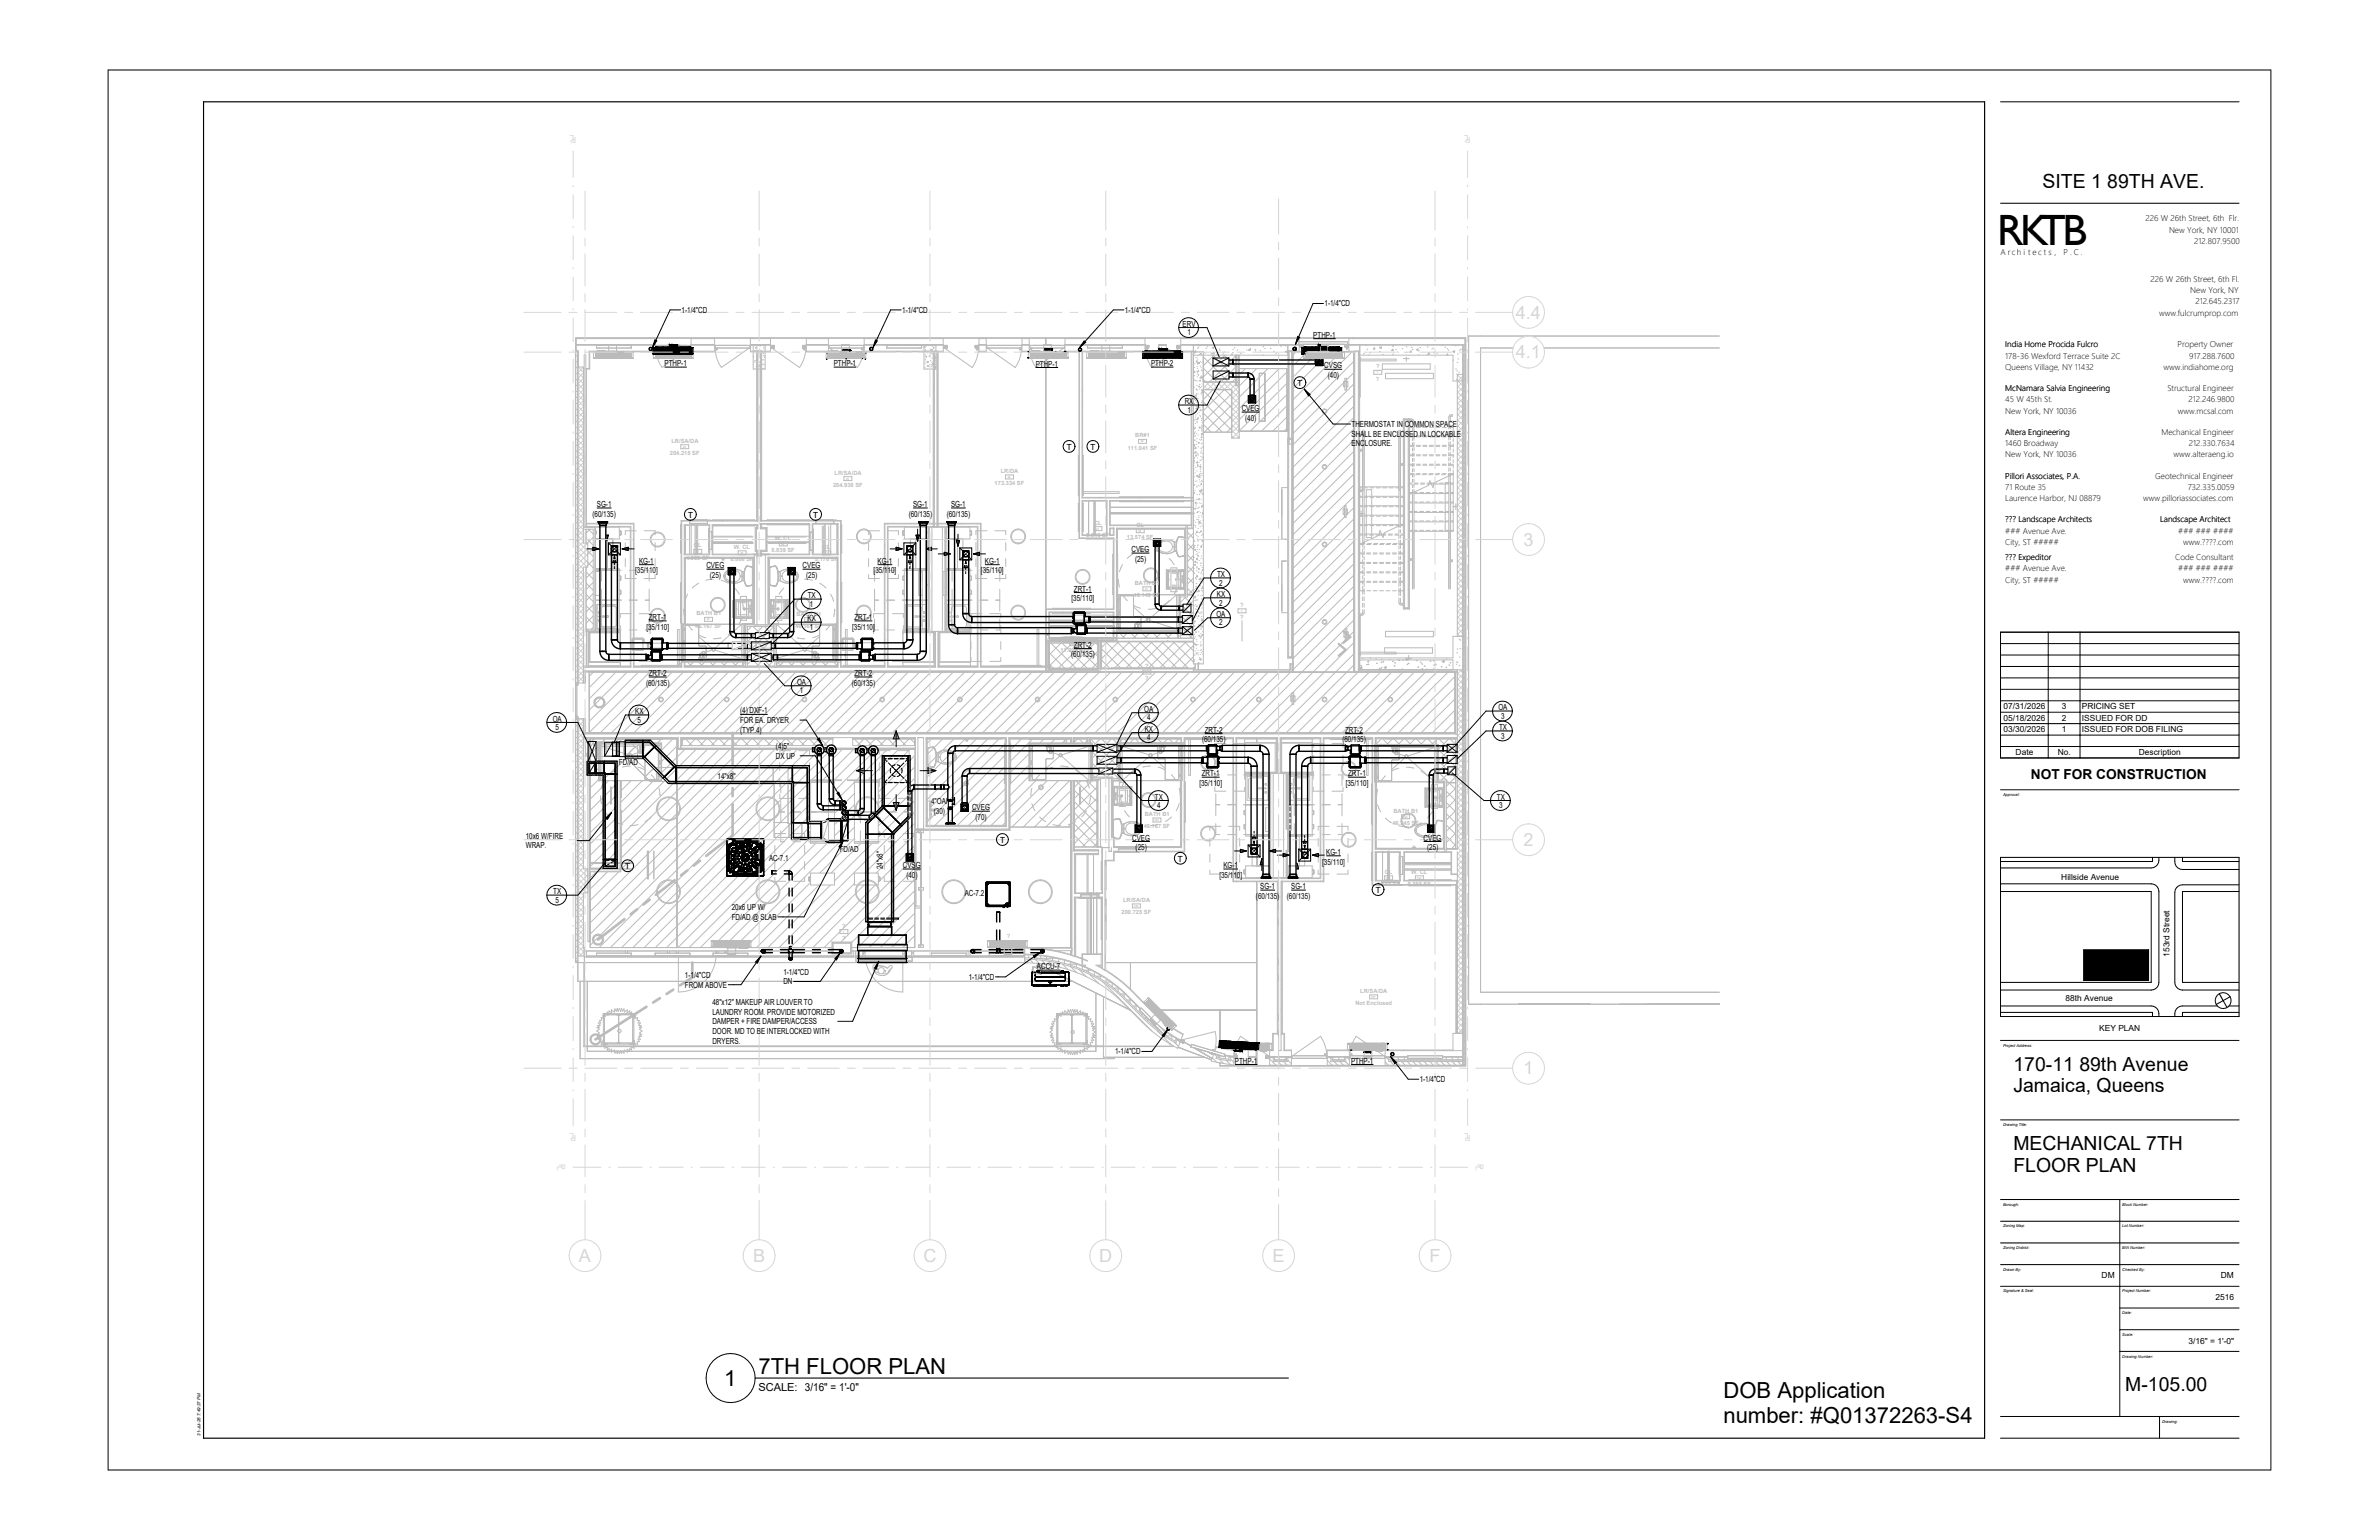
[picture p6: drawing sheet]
<svg xmlns="http://www.w3.org/2000/svg" width="864mm" height="559mm" viewBox="0 0 864 559" stroke-linecap="round" stroke-linejoin="round" font-family="sans-serif">
<defs><g id="words">
<text font-size="15.9" x="724.9" y="88.8">RKTB</text>
<g font-size="8">
<text x="262.9" y="502.8">1</text>
<text x="275.3" y="498.7">7TH FLOOR PLAN</text>
<text x="625.6" y="507.4">DOB Application</text>
<text x="625.6" y="516.4">number: #Q01372263-S4</text>
</g>
<g font-size="7.1">
<text x="741.4" y="68.3">SITE 1 89TH AVE.</text>
<text x="730.9" y="388.5">170-11 89th Avenue</text>
<text x="730.9" y="396.4">Jamaica, Queens</text>
<text x="730.9" y="417.4">MECHANICAL 7TH</text>
<text x="730.9" y="425.2">FLOOR PLAN</text>
<text x="771.5" y="504.8">M-105.00</text>
</g>
<g font-size="6.6" fill="#d6d6d6">
<text x="550.3" y="115.6">4.4</text>
<text x="550.3" y="130">4.1</text>
<text x="553" y="198">3</text>
<text x="553" y="306.9">2</text>
<text x="553" y="389.8">1</text>
<text x="210.2" y="457.8">A</text>
<text x="273.4" y="457.8">B</text>
<text x="335.2" y="457.8">C</text>
<text x="399" y="457.8">D</text>
<text x="461.9" y="457.8">E</text>
<text x="518.9" y="457.8">F</text>
</g>
<text font-size="5" x="737.2" y="282.6">NOT FOR CONSTRUCTION</text>
<g font-size="4">
<text x="275.3" y="504.8">SCALE:</text>
<text x="292.2" y="504.9">3/16&quot; = 1'-0&quot;</text>
</g>
<g font-size="3">
<text x="778.8" y="80.3">226 W 26th Street, 6th Flr.</text>
<text x="787.4" y="84.4">New York, NY 10001</text>
<text x="796.5" y="88.5">212.807.9500</text>
<text x="726.3" y="92.6">A r ch i t ec t s ,</text>
<text x="749.1" y="92.6">P . C .</text>
<text x="780.7" y="102.2">226 W 26th Street, 6th Fl.</text>
<text x="795.1" y="106.3">New York, NY</text>
<text x="247.4" y="113.5">1-1/4&quot;CD</text>
<text x="327.5" y="113.5">1-1/4&quot;CD</text>
<text x="408.3" y="113.5">1-1/4&quot;CD</text>
<text x="480.8" y="111.2">1-1/4&quot;CD</text>
<text x="796.9" y="110.4">212.645.2317</text>
<text x="429.3" y="118.6">ERV</text>
<text x="783.8" y="114.5">www.fulcrumprop.com</text>
<text x="431" y="121.6">1</text>
<text x="476.7" y="122.6">PTHP-1</text>
<text x="727.9" y="126.1">India Home Procida Fulcro</text>
<text x="727.9" y="130.1">178-36 Wexford Terrace Suite 2C</text>
<text x="790.5" y="126.1">Property Owner</text>
<text x="794.7" y="130.1">917.288.7600</text>
<text x="241.2" y="132.9">PTHP-1</text>
<text x="302.7" y="132.9">PTHP-1</text>
<text x="376" y="133">PTHP-1</text>
<text x="417.9" y="132.9">PTHP-2</text>
<text x="480.7" y="133.7">CVSG</text>
<text x="482" y="137.2">(40)</text>
<text x="727.9" y="134.2">Queens Village, NY 11432</text>
<text x="785.3" y="134.2">www.indiahome.org</text>
<text x="471" y="140.1">T</text>
<text x="727.9" y="141.9">McNamara Salvia Engineering</text>
<text x="786.8" y="141.9">Structural Engineer</text>
<text x="430.1" y="146.7">RX</text>
<text x="431" y="149.8">1</text>
<text x="450.7" y="149.2">CVEG</text>
<text x="727.9" y="146">45 W 45th St.</text>
<text x="794.5" y="146">212.246.9800</text>
<text x="452" y="152.7">(40)</text>
<text x="490.6" y="154.9">THERMOSTAT IN COMMON SPACE</text>
<text x="727.9" y="150.1">New York, NY 10036</text>
<text x="790.5" y="150.1">www.mcsal.com</text>
<text x="490.6" y="158.4">SHALL BE ENCLOSED IN LOCKABLE</text>
<text x="490.6" y="161.9">ENCLOSURE.</text>
<text x="727.9" y="157.8">Altera Engineering</text>
<text x="727.9" y="161.9">1460 Broadway</text>
<text x="784.6" y="157.8">Mechanical Engineer</text>
<text x="794.6" y="161.9">212.330.7634</text>
<text x="387.2" y="163.2">T</text>
<text x="395.9" y="163.2">T</text>
<text x="727.9" y="166">New York, NY 10036</text>
<text x="789" y="166">www.alteraeng.io</text>
<text x="727.9" y="173.7">Pillori Associates, P.A.</text>
<text x="782.4" y="173.7">Geotechnical Engineer</text>
<text x="727.9" y="177.8">71 Route 35</text>
<text x="794.2" y="177.8">732.335.0059</text>
<text x="216.6" y="184">SG-1</text>
<text x="331.4" y="184">SG-1</text>
<text x="345.2" y="184">SG-1</text>
<text x="727.9" y="181.9">Laurence Harbor, NJ 08879</text>
<text x="778" y="181.9">www.pilloriassociates.com</text>
<text x="215.1" y="187.5">(60/135)</text>
<text x="249.8" y="187.9">T</text>
<text x="295.2" y="187.9">T</text>
<text x="329.9" y="187.5">(60/135)</text>
<text x="343.7" y="187.5">(60/135)</text>
<text x="727.9" y="189.6">??? Landscape Architects</text>
<text x="784.1" y="189.6">Landscape Architect</text>
<text x="727.9" y="193.6">### Avenue Ave.</text>
<text x="727.9" y="197.7">City, ST #####</text>
<text x="790.7" y="193.6">### ### ####</text>
<text x="792.5" y="197.7">www.????.com</text>
<text x="410.8" y="200.4">CVEG</text>
<text x="412" y="203.8">(25)</text>
<text x="727.9" y="203.3">??? Expeditor</text>
<text x="789.6" y="203.3">Code Consultant</text>
<text x="230.5" y="208">[35/110]</text>
<text x="232" y="204.6">KG-1</text>
<text x="256.4" y="206.2">CVEG</text>
<text x="257.7" y="209.7">(25)</text>
<text x="291.4" y="206.2">CVEG</text>
<text x="292.6" y="209.7">(25)</text>
<text x="317.1" y="208">[35/110]</text>
<text x="318.6" y="204.6">KG-1</text>
<text x="356.1" y="208">[35/110]</text>
<text x="357.5" y="204.6">KG-1</text>
<text x="441.8" y="209.4">TX</text>
<text x="727.9" y="207.4">### Avenue Ave.</text>
<text x="790.7" y="207.4">### ### ####</text>
<text x="389.8" y="214.7">ZRT-1</text>
<text x="442.6" y="212.5">2</text>
<text x="727.9" y="211.4">City, ST #####</text>
<text x="792.5" y="211.4">www.????.com</text>
<text x="293.2" y="217.1">TX</text>
<text x="294" y="220.2">1</text>
<text x="389" y="218.2">[35/110]</text>
<text x="441.7" y="216.6">KX</text>
<text x="442.6" y="219.7">2</text>
<text x="235.5" y="225">ZRT-1</text>
<text x="293.1" y="225.5">KX</text>
<text x="310.2" y="225">ZRT-1</text>
<text x="441.6" y="223.9">OA</text>
<text x="442.6" y="226.9">2</text>
<text x="234.7" y="228.4">[35/110]</text>
<text x="294" y="228.5">1</text>
<text x="309.3" y="228.4">[35/110]</text>
<text x="388.9" y="238.5">(60/135)</text>
<text x="389.8" y="235">ZRT-2</text>
<text x="235.5" y="245.3">ZRT-2</text>
<text x="310.2" y="245.3">ZRT-2</text>
<text x="234.5" y="248.8">(60/135)</text>
<text x="289.4" y="248.5">OA</text>
<text x="290.4" y="251.6">1</text>
<text x="309.2" y="248.8">(60/135)</text>
<text x="543.9" y="257.7">OA</text>
<text x="727.3" y="257.4">07/31/2026</text>
<text x="748.5" y="257.4">3</text>
<text x="755.7" y="257.4">PRICING SET</text>
<text x="200.6" y="261.8">OA</text>
<text x="230.6" y="259.1">KX</text>
<text x="231.4" y="262.2">5</text>
<text x="268.7" y="258.9">(4) DXF-1</text>
<text x="268.7" y="262.4">FOR EA. DRYER</text>
<text x="415.4" y="258.3">OA</text>
<text x="416.4" y="261.4">4</text>
<text x="544.9" y="260.8">3</text>
<text x="727.3" y="261.6">05/18/2026</text>
<text x="748.5" y="261.6">2</text>
<text x="755.7" y="261.6">ISSUED FOR DD</text>
<text x="201.6" y="264.9">5</text>
<text x="268.7" y="265.9">(TYP.4)</text>
<text x="415.6" y="265.5">KX</text>
<text x="416.4" y="268.6">4</text>
<text x="436.3" y="269.4">(60/135)</text>
<text x="437.3" y="265.9">ZRT-2</text>
<text x="487.3" y="269.4">(60/135)</text>
<text x="488.3" y="265.9">ZRT-2</text>
<text x="544.2" y="264.9">TX</text>
<text x="544.9" y="268">3</text>
<text x="727.3" y="265.7">03/30/2026</text>
<text x="748.5" y="265.7">1</text>
<text x="755.7" y="265.7">ISSUED FOR DOB FILING</text>
<text x="281.7" y="271.8">(4)5&quot;</text>
<text x="281.7" y="275.3">DX UP</text>
<text x="731.7" y="274">Date</text>
<text x="747" y="274">No.</text>
<text x="776.4" y="274">Description</text>
<text x="224.7" y="277.6">FD/AD</text>
<text x="436.2" y="281.7">ZRT-1</text>
<text x="489.4" y="281.7">ZRT-1</text>
<text x="260.5" y="282.6">14&quot;x8&quot;</text>
<text x="435.4" y="285.2">[35/110]</text>
<text x="488.5" y="285.2">[35/110]</text>
<text x="338" y="291.8">4&quot;OAI</text>
<text x="419.3" y="290.2">TX</text>
<text x="420" y="293.3">4</text>
<text x="543.4" y="290.2">TX</text>
<text x="544.2" y="293.3">3</text>
<text x="339" y="295.3">(30)</text>
<text x="352.9" y="294">CVEG</text>
<text x="354.1" y="297.5">(70)</text>
<text x="190.9" y="304.4">10x6 W/FIRE</text>
<text x="363" y="305.9">T</text>
<text x="411" y="305">CVEG</text>
<text x="516.8" y="305">CVEG</text>
<text x="190.9" y="307.9">WRAP.</text>
<text x="304.8" y="309.1">FD/AD</text>
<text x="412.2" y="308.5">(25)</text>
<text x="481.4" y="310.2">KG-1</text>
<text x="518" y="308.5">(25)</text>
<text x="227" y="315.4">T</text>
<text x="279.2" y="312.5">AC-7.1</text>
<text x="320.5" y="315.5" transform="rotate(-90 320.5 315.5)">24&quot;x8&quot;</text>
<text x="327.8" y="315">CVSG</text>
<text x="427.6" y="312.7">T</text>
<text x="444.1" y="315">KG-1</text>
<text x="480" y="313.7">[35/110]</text>
<text x="329" y="318.5">(40)</text>
<text x="442.6" y="318.5">[35/110]</text>
<text x="457.5" y="322.6">SG-1</text>
<text x="468.7" y="322.6">SG-1</text>
<text x="748.3" y="319.3">Hillside Avenue</text>
<text x="200.9" y="324.5">TX</text>
<text x="201.6" y="327.6">5</text>
<text x="350.2" y="324.9">AC-7.2</text>
<text x="455.9" y="326.1">(60/135)</text>
<text x="467.1" y="326.1">(60/135)</text>
<text x="499.4" y="324">T</text>
<text x="265.6" y="330.3">20x6 UP W/</text>
<text x="265.6" y="333.8">FD/AD @ SLAB</text>
<text x="787.5" y="347.1" transform="rotate(-90 787.5 347.1)">153rd Street</text>
<text x="284.4" y="353.7">1-1/4&quot;CD</text>
<text x="376.4" y="351.7">ACCU-7</text>
<text x="248.6" y="354.9">1-1/4&quot;CD</text>
<text x="248.6" y="358.4">FROM ABOVE</text>
<text x="284.4" y="357.2">DN</text>
<text x="351.6" y="355.5">1-1/4&quot;CD</text>
<text x="258.6" y="364.7">48&quot;x12&quot; MAKEUP AIR LOUVER TO</text>
<text x="749.8" y="363.3">88th Avenue</text>
<text x="258.6" y="368.2">LAUNDRY ROOM. PROVIDE MOTORIZED</text>
<text x="258.6" y="371.7">DAMPER + FIRE DAMPER/ACCESS</text>
<text x="258.6" y="375.2">DOOR. MD TO BE INTERLOCKED WITH</text>
<text x="762" y="374.3">KEY PLAN</text>
<text x="258.6" y="378.7">DRYERS.</text>
<text x="404.8" y="382.6">1-1/4&quot;CD</text>
<text x="448.3" y="385.9">PTHP-1</text>
<text x="490.4" y="385.9">PTHP-1</text>
<text x="515.4" y="392.7">1-1/4&quot;CD</text>
<text x="762.9" y="463.9">DM</text>
<text x="806.2" y="463.9">DM</text>
<text x="804.3" y="471.8">2516</text>
<text x="794.5" y="487.5">3/16&quot; = 1'-0&quot;</text>
</g>
<g font-size="2.1" fill="#bbb">
<text x="499.5" y="133.6">?</text>
<text x="499.5" y="138.1">?</text>
<text x="243.7" y="160.6">LR/SA/DA</text>
<text x="412.1" y="158.7">BR#1</text>
<text x="243.2" y="165.1">204.215 SF</text>
<text x="409.4" y="163.2">111.041 SF</text>
<text x="303" y="172.2">LR/SA/DA</text>
<text x="363.3" y="171.6">LR/DA</text>
<text x="302.4" y="176.7">204.938 SF</text>
<text x="361.1" y="176.1">173.334 SF</text>
<text x="397.2" y="190.4">CL</text>
<text x="412.5" y="191.1">CL</text>
<text x="281.3" y="195.9">W. CL</text>
<text x="394.3" y="194.8">5.646 SF</text>
<text x="409.1" y="195.6">13.574 SF</text>
<text x="249" y="203.1">4.909 SF</text>
<text x="251.9" y="198.6">CL</text>
<text x="265.1" y="203.6">8.886 SF</text>
<text x="266.4" y="199.1">W. CL</text>
<text x="280.1" y="200.4">8.839 SF</text>
<text x="295.8" y="203.6">5.178 SF</text>
<text x="298.7" y="199.2">CL</text>
<text x="411.9" y="212.2">BATH B1</text>
<text x="411.5" y="216.7">46.149 SF</text>
<text x="450.2" y="220.2">?</text>
<text x="252.4" y="227.7">46.167 SF</text>
<text x="252.8" y="223.3">BATH B1</text>
<text x="288.7" y="227.8">46.167 SF</text>
<text x="289.2" y="223.4">BATH B1</text>
<text x="450.2" y="224.6">?</text>
<text x="388.4" y="232.1">CL</text>
<text x="384.9" y="236.6">11.209 SF</text>
<text x="415.7" y="242.4">?</text>
<text x="415.7" y="246.9">?</text>
<text x="415.6" y="296.1">BATH B1</text>
<text x="505.4" y="299.4">46.245 SF</text>
<text x="505.8" y="294.9">BATH B1</text>
<text x="415.2" y="300.5">46.167 SF</text>
<text x="502.7" y="317.1">CL</text>
<text x="512.3" y="317.1">W. CL</text>
<text x="499.8" y="321.5">4.688 SF</text>
<text x="511" y="321.5">9.388 SF</text>
<text x="407.7" y="327.3">LR/SA/DA</text>
<text x="407.1" y="331.7">200.725 SF</text>
<text x="305.7" y="341">?</text>
<text x="305.7" y="336.6">?</text>
<text x="365.5" y="340.5">?</text>
<text x="365.5" y="345">?</text>
<text x="492" y="364.7">Not Enclosed</text>
<text x="493.8" y="360.3">LR/SA/DA</text>
</g>
<text font-size="1.6" x="72.7" y="521" transform="rotate(-90 72.7 521)">31-Jul-26 7:49:37 PM</text>
<g font-size="1.4">
<text x="727.1" y="288.8">Approval:</text>
<text x="727.1" y="379.8">Project Address:</text>
<text x="727.1" y="408.6">Drawing Title:</text>
<text x="727.1" y="437.5">Borough:</text>
<text x="770.4" y="437.5">Block Number:</text>
<text x="727.1" y="445.4">Zoning Map:</text>
<text x="770.4" y="445.4">Lot Number:</text>
<text x="727.1" y="453.3">Zoning District:</text>
<text x="770.4" y="453.2">BIN Number:</text>
<text x="727.1" y="461.1">Drawn By:</text>
<text x="770.4" y="461.1">Checked By:</text>
<text x="727.1" y="469">Signature &amp; Seal:</text>
<text x="770.4" y="469">Project Number:</text>
<text x="770.4" y="476.8">Date:</text>
<text x="770.4" y="484.7">Scale:</text>
<text x="770.4" y="492.6">Drawing Number:</text>
<text x="784.8" y="516.2">Drawing:</text>
</g>
<g font-size="1" fill="#bbb">
<text x="499.8" y="135.5">?</text>
<text x="414.1" y="160.6">56</text>
<text x="247.9" y="162.5">49</text>
<text x="365.8" y="173.5">62</text>
<text x="307.2" y="174.1">55</text>
<text x="283.7" y="197.8">48</text>
<text x="397.9" y="192.2">61</text>
<text x="413.3" y="193">60</text>
<text x="252.7" y="200.5">51</text>
<text x="268.8" y="201">50</text>
<text x="299.5" y="201">54</text>
<text x="415.7" y="214">57</text>
<text x="256.6" y="225.1">52</text>
<text x="292.9" y="225.2">53</text>
<text x="450.5" y="222">?</text>
<text x="389.1" y="234">58</text>
<text x="419.1" y="297.9">104</text>
<text x="509.4" y="296.8">105</text>
<text x="503.2" y="318.9">102</text>
<text x="514.3" y="318.9">103</text>
<text x="411.6" y="329.1">100</text>
<text x="305.9" y="338.4">?</text>
<text x="497.7" y="362.1">107</text>
</g>
</g></defs>
<g fill="#959595">
<path d="M353.4 201l2.2-.6v1.2z"/>
<path d="M347.2 196h1.1l-.5 2.2z"/>
<path d="M342.8 200.4l1.5 .4v.3l-1.5 .5z"/>
<path d="M225.9 199.2l2.1-.6v1.1z"/>
<path d="M219.9 194.2h.9l-.6 2.2z"/>
<path d="M215.2 198.6l2.2 .6-2.2 .5z"/>
<path d="M325.3 198.6l2.2 .6-2.2 .5z"/>
<path d="M332.5 194.2h1.2l-.6 2.2z"/>
<path d="M336.2 199.1l1.9-.5v1.1z"/>
<path d="M476.4 310.3l2.2-.6v1.2z"/>
<path d="M470.8 313.1l.6 2.2h-1z"/>
<path d="M465.8 309.7l2.2 .6-2.2 .6z"/>
<path d="M450.3 308.2l2.1 .6-2.1 .6z"/>
<path d="M458.1 311.6l.4 2.2h-1z"/>
<path d="M460.9 308.8l2.1-.6v1.2z"/>
</g>
<g fill="#979797">
<path d="M325.3 265.2l1.1 2.9h-2.1z"/>
<path d="M336.9 278.6l2.8 1-2.8 1.1z"/>
<path d="M324.3 291.2h2.1l-1.1 2.9z"/>
<path d="M310.9 279.6l2.9-1v2.1z"/>
</g>
<g fill="#bbb">
<path d="M228 198.6l.2-.1v1.2l-.2-.1z"/>
<path d="M219.9 194.1h1.1l-.5 2.2 .3-2.1z"/>
<path d="M215.5 198.5l2.1 .6-2.1 .6 1.9-.5z"/>
<path d="M325.5 198.5l2.2 .6-2.2 .6 2-.5z"/>
<path d="M332.7 194.1h1.2l-.6 2.2 .4-2.1z"/>
<path d="M338.1 198.6l.2-.1v1.2l-.2-.1z"/>
</g>
<g fill="none" stroke="#bbb" stroke-width=".36">
<path d="M209 129.1h.7M209 131.2h.7M209 133.4h.7M209 135.6h.7M209 137.7h.7M209 139.9h.7M209 127.5l1-.1v5.8M209 127.7h.8M209 122.9h28.9v4.8h-23.8v6.2h-1.2M209 125h28.9M209 125.3h28.9M209.8 133.2h2v63.9h1.6v8.7h-1.6v42"/>
<path d="M211.8 133.7h.3M211.8 133.9h.3M212.9 133.7v57.5h15.9v50.7h-15.1l-.1-12.8h11.6M215.4 127.7h.4M215.4 130.1h.4M215.4 127.7v2.4M215.4 127.7h.3M215.4 130.1h14M215.5 127.7h14.3M215.5 127.7h.3M215.5 127.7h.2M215.9 127.7h.1"/>
<path d="M216.1 127.7l.1 2.2h-.8h.4M216.2 128h12.9M216.2 129.9h12.9M216.2 128.2h.1M216.2 128.1h.1M216.2 128.4h.1M216.2 128.3h.1M216.2 128.6h.1M216.2 128.5h.1M216.2 128.8h.1M216.2 128.7h.1M216.2 129h.1"/>
<path d="M216.2 128.9h.1M216.2 129.2h.1M216.2 129.1h.1M216.2 129.4h.1M216.2 129.3h.1M216.2 129.6h.1M216.2 129.5h.1M216.2 129.8h.1M216.2 129.7h.1M216.2 128.1v.1M216.2 128.3v.1M216.2 128.5v.1"/>
<path d="M216.2 128.7v.1M216.2 129.1v.1M216.2 129.3v.1M216.2 129.5v.1M216.2 129.7v.1M216.2 129h12.8M216.2 128.9h12.8M216.2 129.6h12.8M216.2 128.2h12.8M216.2 128.4h12.8M216.2 128.6h12.8M216.2 128.8h12.8"/>
<path d="M216.2 129.2h12.8M216.2 129.4h12.8M216.2 128.3h12.8M216.2 128.5h12.8M216.2 128.7h12.8M216.2 129.3h12.8M216.2 129.5h12.8M216.2 129.7h12.8M216.2 129.8h12.8M216.4 127.5h.4M216.4 127.5h3.6M216.5 125.3h.1"/>
<path d="M216.5 125.3h12.7M216.5 125.3v1h12.7v-1M216.8 127.4l2.9 .1zM216.9 127.4h2.7h-2.7M217 127.4h.9zM217.3 127.4h1.9h-1.9M217.5 127.4h.4M217.5 127.4h-.3h1.6M217.5 127.4h1.5M217.5 127.4h1.8M217.5 127.4h1.3M217.6 127.4h.8"/>
<path d="M217.8 127.4h.1M217.9 127.4h.1M217.9 127.4h.9M217.9 127.4h-.2h.7M217.9 127.4h.8h-.7M217.9 127.4h.5M218 127.4h.4M218 127.4h1.3M218.1 127.4h.3M218.4 127.4h.4M218.4 127.4h.3M218.4 127.4h.1"/>
<path d="M218.8 127.4h.6M218.8 127.4h.3M218.8 127.4h.5M219.3 127.4h.1M219.7 127.5h.3M220.6 127.5h.4M220.6 127.5h3.6M220.6 127.5l2.2 .2M221 125.3h.3M221 127.5h2.8M221 125.3h2.8M221 125.3v2.2"/>
<path d="M221.1 125.1h2.6l.1 .2M221.1 125.1l-.1 .2M221.1 125.1h2.6M221.3 125.1h1.1zM221.3 125.3h.8M221.4 125.1h1zM221.6 125.1h.4zM221.6 125.1h.8zM221.7 125.1h.7zM221.7 125.1h.2zM221.8 125.1h.6M222 125.1h.4"/>
<path d="M222.2 125.1h.2M222.2 125.3h.3M222.4 125.1h1.1zM222.4 125.1h1zM222.4 125.1h.8zM222.4 125.1h.7zM222.4 125.1h.4M222.4 125.1h.5M222.4 125.1h.3M222.4 125.1h.2M222.4 125.1h.1M222.7 125.3h.7"/>
<path d="M222.8 125.1h.2zM223.5 125.3h.3M223.8 127.5h.4M223.8 125.3v2.2M224.2 127.5l-1.4 .2M229 128.1h.1M229 128.2h.1M229 128.3h.1M229 128.4h.1M229 128.5h.1M229 128.6h.1M229 128.7h.1"/>
<path d="M229 128.8h.1M229 128.9h.1M229 129h.1M229 129.1h.1M229 129.2h.1M229 129.3h.1M229 129.4h.1M229 129.5h.1M229 129.6h.1M229 129.7h.1M229 129.8h.1M229 128.1v.1"/>
<path d="M229 128.3v.1M229 128.5v.1M229 128.7v.1M229 129.1v.1M229 129.3v.1M229 129.5v.1M229 129.7v.1M229.1 127.7v2.2h.3M229.2 125.3h.1M229.3 127.7h.1M229.4 129.9h.4zM229.4 130.1h.4"/>
<path d="M229.4 127.7h.4M229.4 127.7h.3M229.5 127.7h.3M229.8 127.7v2.4M237.2 129.9h.4M237.2 128.8v1.3h.4M237.2 130.1h.4M237.5 127.7l-.3 .2M237.6 130.1h13.6M237.9 127.4h-24v6.3h-1.2M237.9 129.9h12.9M238 128.8h.1"/>
<path d="M238 129h.1M238 128.9h.1M238 129.2h.1M238 129.1h.1M238 129.4h.1M238 129.3h.1M238 129.6h.1M238 129.5h.1M238 129.8h.1M238 129.7h.1M238 129.1v.1M238 129.3v.1"/>
<path d="M238 129.5v.1M238 129.7v.1M238 128.8l-.1 1.1h-.3M238 129h12.8M238 128.9h12.8M238 129.6h12.8M238 128.8h12.8M238 129.2h12.8M238 129.4h12.8M238 129.3h12.8M238 129.5h12.8M238 129.7h12.8"/>
<path d="M238 128.6h.1M238 129.8h12.8M238.1 125.3h.1M238.1 125.3h12.6M238.1 125.3v1M238.1 126.3a12.5 12.5 0 0 0 2.2 7l10.2-7M238.5 126.3v.5M238.5 126.4h.3M238.5 126.8l.1 .1M238.5 126.8h.1M238.6 126.9h.1M238.6 126.8v.1"/>
<path d="M238.6 126.8h.2M238.7 126.9h.1M238.8 126.8l-.1 .1M238.8 126.9h.1M238.8 126.8v.1M238.8 126.8h.1M238.8 126.3v.5M239 127.5h.1M239 127.4h.3M239 127.4h.4zM239 127.4h.5M239.2 127.4h.1"/>
<path d="M239.3 127.4h-.2h.5M239.3 127.4h.3M239.3 127.4h.4M239.5 127.4h.2M239.6 127.4h.2M239.7 127.4h.1M239.8 127.4h.1M240.1 127.4h.1M240.2 127.4h.1M240.3 127.4h.1M240.4 127.4h.1M240.5 127.4h.1"/>
<path d="M240.5 127.4h.2M240.6 127.4h.3M240.7 127.4h.2M240.7 127.4h.1M240.7 127.4h.3M240.8 127.4h.3M240.8 127.4h-.2h.6M240.8 127.4h.1M240.8 127.4h.4M240.9 127.4h.1M240.9 127.4h.2M240.9 127.4h.4"/>
<path d="M241 127.4h.4M241 127.4h.2M241.1 127.4h.2M241.2 127.4h.1M241.2 127.4h.2M242.4 127.5h.5M242.7 125.3v.3M242.7 125.3h.1M242.9 125.1h.1M243.2 125.1h.1M244.3 125.3h.6M245.4 127.5h.5"/>
<path d="M250.7 125.3h.1M250.7 125.3v1h-12.6M250.8 128.8h.1M250.8 128.9h.1M250.8 129h.1M250.8 129.1h.1M250.8 129.2h.1M250.8 129.3h.1M250.8 129.4h.1M250.8 129.5h.1M250.8 129.6h.1M250.8 129.7h.1"/>
<path d="M250.8 129.8h.1M250.8 129.1v.1M250.8 129.3v.1M250.8 129.5v.1M250.8 129.7v.1M250.8 128.8v1.1h.4M250.8 128.6h.1M250.9 122.9h8.5v4.8h-8.5zM250.9 127.4h8.5M250.9 125h8.5M250.9 125.3h8.5M251.1 127.7h.1"/>
<path d="M251.2 129.9h.4zM251.2 130.1h.4M251.6 127.7h.1M251.6 128.8v1.3M259.6 125.3h.1M259.6 125.3h12.6M259.6 125.3v1h12.6v-1M259.6 126.3a12.5 12.5 0 0 0 2.3 7l10.1-7M260.1 126.3v.5M260.1 126.4h.2M260.1 126.8v.1M260.1 126.8h.1"/>
<path d="M260.1 126.9h.1M260.1 126.8h.2M260.1 126.9h.2M260.3 126.9h.1M260.3 126.8v.1M260.3 126.8h.1M260.3 126.3v.5M272.2 125.3h.1M272.4 127.4h7.3M272.4 125h7.3M272.4 125.3h7.3M273.4 129.6h.1"/>
<path d="M273.4 125.3v8.6h4.3v-8.6M273.6 129.3h-.2M273.6 127.6h-.1M273.9 131.3l.2 .1M274 127.2l.1 .3h-.3zM274.1 130.8l-.2 .1M274.2 126.2l.3-.2-.1 .3zM274.6 132.8l.1 .1M274.6 126.9l.1 .1M274.7 132.5h-.1M274.7 130.7v.3h-.2zM274.7 133l.1 .1"/>
<path d="M274.7 127.7v61.2h-27.4v53h-17.4M274.7 133.7h.3M274.7 130.9l-.1 .1M274.8 127.4l-.2 .1M274.8 130l.1 .1M274.8 129.4l-.1 .1M274.8 125.8h-.1M274.8 129l.2 .1M274.8 130.1l-.1 .3M274.8 127.8l-.1 .1M274.9 126.3l-.1 .1M274.9 127.7v61.4"/>
<path d="M275.1 127.7h-2.7v-4.8h7.3v4.8h-3.7M275.1 127.4v61.7h-27.6v53h-17.6v-52h-17M275.1 127.3l.1 .4h-.4zM275.3 129h-.1M275.5 133.8l.1 .1M275.7 133.8l.1 .1M275.7 128l.1 .1M275.7 126.6l.2 .1M275.7 132.6l.1 .4-.4-.1zM275.8 132.3h-.2M275.8 131.4l.3-.2-.1 .3zM275.8 129.6l.1 .1"/>
<path d="M276 125.6h-.2M276 127.4v61.7h29.1v53h16.1v-52h34.7v52h25.4M276.3 127.7v61.4M276.4 131.4l.1 .1M276.5 127.7v61.2h28.8v53h15.9M276.5 127.2h-.1M276.9 128l.3-.1v.3zM277 132.1l-.2 .1M277 133.7l-.1 .1M277 130.5h-.1M277 132.1l-.1 .1M277.1 130.6l-.1 .1"/>
<path d="M277.2 129.1h-.2M277.2 127.5l-.1 .1M277.3 126l-.1 .1M277.3 132.3l.1 .1M277.3 126.5l.1 .1M277.3 129.1l.1 .1M277.3 127.5l.1 .3h-.3zM277.5 129.6l.1 .1M277.5 133.7h-.2M277.7 125.4h-.1M279.9 126.1l10.3 7.2a12.6 12.6 0 0 0 2.3-7.2M279.9 125.3h1.2"/>
<path d="M279.9 125.3v1h.9M279.9 125.4h.1M279.9 126.3h.1M279.9 126.3h1.2M280 125.9h.1M280 125.7h.1M280 125.7v.2M280 125.9h.2M280 125.8h.1M280.1 125.9h.1M280.1 125.7h.1M280.2 125.8h.1"/>
<path d="M280.2 126.2h.1M280.2 125.6h.1M280.2 125.7h.1M280.2 126h.1M280.2 125.5h.1M280.2 126.3h.1M280.2 125.9h.1M280.2 125.3v.9M280.2 125.4h.1M280.2 125.8l-.2 .1M280.3 125.3l-.1 .9M280.3 125.3h.1"/>
<path d="M280.3 125.5h.1M280.3 125.4h.1M280.3 125.7h.1M280.3 126.3h.1M280.3 125.5v.2M280.3 126.2v.1M280.3 126.2h.1M280.3 125.7l-.1 .1M280.4 125.7h.1M280.4 125.5h-.1M280.4 125.4v.1M280.4 125.4h.1"/>
<path d="M280.4 125.5h.1M280.4 126.2v.1M280.5 125.5h.1M280.5 125.6l-.1 .1M280.5 125.7h.1M280.5 125.6h.1M280.5 125.4v.2M280.5 125.5h-.2M280.6 125.4h.1M280.6 126.2h.1M280.6 125.7h.1M280.6 125.4v.3"/>
<path d="M280.6 125.9v.3M280.6 125.9h.1M280.6 125.7v.2M280.6 125.9h.2M280.6 125.6h.2M280.6 125.4l.2 .2M280.6 125.6h.1M280.7 126.2h.1M280.7 126.1h.1M280.7 126.3h.1M280.7 126.1v.2M280.7 126.1l.1 .1"/>
<path d="M280.7 125.7h.1M280.7 125.7l.4 .1M280.7 125.9h.1M280.7 125.7v.2M280.8 126.3h.1M280.8 125.9h.1M280.8 125.7h.1M280.8 125.6h.1M280.8 125.4h.1M280.8 125.9v.2M280.8 125.4l-.2 .2M280.8 125.7h-.8"/>
<path d="M280.8 126.2h.1M280.8 126.2h-.2M280.8 126.1h.1M280.8 125.4l.1 .4M280.8 125.4v.7M280.8 126.2v.1M280.9 126.2h.1M280.9 125.4l-.1 .4M280.9 126.3h.1M281 125.9h.1M281 126.2h.1M281 125.8h.1"/>
<path d="M281 126.2v.1M281 126.3h.1M281 125.8v.1M281 125.4h.1M281.1 125.3h.1M281.1 125.8h.1M281.1 125.4l-.9 .1M281.1 125.3v.1M281.1 125.8v.5M291.3 125.9h.1M291.3 125.8l.1 .5h1.1M291.3 125.3v.1"/>
<path d="M291.4 125.8h.1M291.3 125.4h.1M291.3 125.4h.6M291.4 125.4h.1M291.4 126.3h.1M291.4 125.3h1.1M291.4 125.8l.1 .1M291.4 125.9h.1M291.4 126.2h.1M291.5 125.8l-.1 .1M291.5 125.9l.1 .1M291.5 125.4v.4"/>
<path d="M291.6 126.2l-.1 .1M291.6 125.4h.1M291.6 126.1h.1M291.6 126.3h.1M291.6 125.4v.4l-.1-.4M291.6 125.9v.4M291.6 125.7h.1M291.6 126.2h.1M291.6 126.1l.6 .1M291.6 125.9h.1M291.6 125.9h.3M291.6 125.7h.2"/>
<path d="M291.6 125.6h.1M291.6 126.1l.2-.2-.1 .3M291.6 125.9v.2M291.6 125.4l.2 .2M291.6 125.7v.2M291.7 126.3h.1M291.7 126.2h.1M291.7 126.1h.1M291.7 125.7h.1M291.7 125.9h.1M291.7 125.7l-.4 .1M291.7 126.1l-.1 .1"/>
<path d="M291.7 126.1v.1M291.8 125.6h.1M291.8 125.4h.1M291.8 126.1h.1M291.8 125.7h.1M291.8 126.2h.1M291.8 125.9h.1M291.8 125.4v.3M291.8 125.6h-.2M291.8 125.4l-.2 .2M291.8 126.3v.5M291.8 126.4h.2"/>
<path d="M291.8 125.7v.2M291.8 126.8v.1M291.8 126.8h.1M291.8 125.4l.1 .3M291.8 125.9l.1 .3M291.8 126.9h.1M291.8 126.8h.2M291.8 126.9h.2M291.9 125.5h.1M291.9 125.7h.1M291.9 125.7h-.1M292 125.9v.1"/>
<path d="M292 126.2h.1M292 125.9h.1M292 125.9h.4M292 126.1v.1M292 126.2v.1M292 126.1h.1M292 126.9h.1M292 126.8v.1M292 126.3h.1M292.1 125.9h.1M292 126.8h.1M292 126.3v.5"/>
<path d="M292 125.4l.1 .1M292.1 125.4h.1M292.1 125.5h.1M292.1 125.7h.1M292.1 126.2h.1M292.1 126.1h.1M292.1 125.9v.4M292.1 125.7l.1 .1M292.1 125.9v.3M292.1 125.3h.1M292.2 125.5h.1M292.2 125.4h.1"/>
<path d="M292.2 125.3l-.1 .2M292.2 126.1h.1M292.2 126h.1M292.2 125.9h.1M292.2 125.9v.1M292.2 126.2h.1M292.2 125.7h.1M292.2 126.3h.1M292.2 125.8h.1M292.2 125.3v.9M292.2 125.3h.1M292.2 125.6h.1"/>
<path d="M292.3 125.8h.1M292.3 125.9h.1M292.4 125.9h.1M292.4 125.9h-.8M292.4 125.7h-.1M292.4 125.7h.1M292.4 125.7v.2M292.4 125.7h-.3M292.5 126.3h.1M292.5 125.4h.1M292.5 125.3v1h-.9M292.7 127.4h8"/>
<path d="M292.7 125h8M292.7 125.3h8M299.9 129.9h.4zM299.9 127.7h.4M299.9 130.1h.4M299.9 127.7v2.4M300 127.7h14.3M300 127.7h.3M300.3 130.1h13.6M300.4 127.7h.1M300.6 127.7l.1 2.2h-.4M300.7 128h12.8"/>
<path d="M300.7 129.9h12.8M300.7 128.2h.1M300.7 128.1h.1M300.7 128.4h.1M300.7 128.3h.1M300.7 128.6h.1M300.7 128.5h.1M300.7 128.8h.1M300.7 128.7h.1M300.7 129h.1M300.7 128.9h.1M300.7 129.2h.1"/>
<path d="M300.7 129.1h.1M300.7 129.4h.1M300.7 129.3h.1M300.7 129.6h.1M300.7 129.5h.1M300.7 129.8h.1M300.7 129.7h.1M300.7 128.3v.1M300.7 128.7v.1M300.7 129.1v.1M300.7 129.5v.1M300.7 129h12.8"/>
<path d="M300.7 128.9h12.8M300.7 129.6h12.8M300.7 128.2h12.8M300.7 128.4h12.8M300.7 128.6h12.8M300.7 128.8h12.8M300.7 129.2h12.8M300.7 129.4h12.8M300.7 128.3h12.8M300.7 128.5h12.8M300.7 128.7h12.8M300.7 129.3h12.8"/>
<path d="M300.7 129.5h12.8M300.7 129.7h12.8M300.7 129.8h12.8M300.7 127.7v-4.8h-8v4.8h46.5M300.9 125.3h.1M300.9 125.3h12.6M300.9 125.3v1h12.6M300.9 127.5h.4M300.9 127.5h3.6M301.1 126.3l10.2 7a12.5 12.5 0 0 0 2.2-7M301.3 127.4h2.8M301.3 127.4v.1"/>
<path d="M301.3 127.4h1.8M301.4 127.4h2.6M301.5 127.4h.9zM301.7 127.4h-.4h2.8M301.8 127.4h1.3M301.8 127.4h1.7M301.8 127.4h1.8M301.9 127.4h1.4M302 127.4h.4M302 127.4h-.3h.3M302 127.4h1.1M302 127.4h1.3"/>
<path d="M302.1 127.4h1.2M302.2 127.4h.2M302.2 127.4h1.6M302.2 127.4h.7M302.3 127.4h.1M302.4 127.4h.9M302.4 127.4h.7M302.4 127.4h.3M302.4 127.4h.5M302.5 127.4h1.3M302.5 127.4h.6M302.5 127.4h.2"/>
<path d="M302.6 127.4h.1M302.7 127.4h.2M302.7 127.4h.1M302.8 127.4h.1M302.9 127.4h.4M302.9 127.4h.2M302.9 127.4h.1M303.1 127.4h1M303.1 127.4h.1M303.1 127.4h.4M303.3 127.4h.2M303.3 127.4h.6"/>
<path d="M303.5 127.4h.4M304 127.4h.1M304.1 127.4l-2.8 .1M304.2 127.5h.3M305.1 127.5h.4M305.1 127.5h3.6M305.1 127.5l1.8 .2M305.5 125.3h.2M305.5 127.5h1.4M305.5 125.3h2.8M305.5 125.3v2.2M305.6 125.1h.6"/>
<path d="M305.6 125.1h2.6M305.6 125.1l-.1 .2M305.6 125.1h.2M305.8 125.1h.1M305.8 125.1h1.1M305.8 125.1h1.1zM305.8 125.3h.8M306 125.1h.4zM306.2 125.1h.1M306.2 125.1h.7M306.2 125.1h1.3M306.2 125.1h.5"/>
<path d="M306.2 125.1h.2zM306.3 125.1h.6M306.4 125.1h.5M306.4 125.1h.3M306.5 125.1h.4M306.6 125.1h.3M306.7 125.1h.2M306.7 125.3h.4M306.9 127.5h1.4M306.9 125.1h1.2M306.9 125.1h1.1zM306.9 125.1h1z"/>
<path d="M306.9 125.1h.7zM306.9 125.1h.7M306.9 125.1h.4h-.2M306.9 125.1h.5M306.9 125.1h.2M306.9 125.1h.1M307.1 125.1h.6zM307.1 125.1h.2M307.2 125.3h.7M307.3 125.1h.2zM307.6 125.1h.6M307.6 125.1h.1"/>
<path d="M308 125.3h.3M308.2 125.1l.1 .2M308.3 127.5h.4M308.3 125.3v2.2M308.7 127.5l-1.8 .2M312.8 126.3v.5M312.8 126.4h.3M312.8 126.8v.1M312.8 126.8h.1M312.8 126.9h.1M312.8 126.8h.2M312.9 126.9h.1"/>
<path d="M313 126.9h.1M313 126.8v.1M313 126.8h.1M313.1 126.3l-.1 .5M313.5 125.3h.1M313.5 125.3v1M313.5 128.1h.1M313.5 128.2h.1M313.5 128.3h.1M313.5 128.4h.1M313.5 128.5h.1M313.5 128.6h.1"/>
<path d="M313.5 128.7h.1M313.5 128.8h.1M313.5 128.9h.1M313.5 129h.1M313.5 129.1h.1M313.5 129.2h.1M313.5 129.3h.1M313.5 129.4h.1M313.5 129.5h.1M313.5 129.6h.1M313.5 129.7h.1M313.5 129.8h.1"/>
<path d="M313.5 128.3v.1M313.5 128.7v.1M313.5 129.1v.1M313.5 129.5v.1M313.6 127.7l-.1 2.2h.4M313.7 127.7v-4.8h28.7v4.8h-2.3M313.7 127.4h28.7M313.7 125h28.7M313.7 125.3h28.7M313.8 127.7h.1M313.9 129.9h.4zM313.9 130.1h.4"/>
<path d="M313.9 127.7h.4M313.9 127.7h.3M314 127.7h.3M314.3 127.7v2.4M321.9 125.3h.1M321.9 125.3h12.7M321.9 125.3v1h12.7v-1M334.6 125.3h.1M335.4 125.3v8.6h4.3v-8.6M335.7 125.8v.3l-.2-.1zM335.7 126.1h-.1M335.8 126.8l.2 .1"/>
<path d="M335.9 133.3l-.2 .1M335.9 131.8l-.1 .1M336 130.2l-.1 .1M336 128.7l-.1 .1M336.1 127.2l-.1 .1M336.1 131h-.1M336.1 125.6l-.1 .1M336.2 129.3h-.2M336.3 129.3l.1 .2h-.3zM336.5 131.6l.1 .1M336.5 133.8l.1 .1M336.5 128l.1 .1"/>
<path d="M336.7 131.4l.3-.2-.1 .3zM336.7 132.6h-.2M336.7 131.1l.1 .1M336.7 125.3h.1M336.8 127.4l.1 .1M337 132.7v.3h-.3zM337.3 129.2h-.1M337.4 129.2l.1 .1M337.4 127.5h-.1M337.4 132.2l.2 .1M337.6 129l.1 .1M337.8 128l.3-.1-.1 .3z"/>
<path d="M337.9 130.8h-.2M338 126.7v.4h-.4zM338.3 133l-.2 .1M338.3 131.4l-.1 .1M338.4 129.9l-.1 .1M338.4 128.4l-.1 .1M338.5 126.8l-.1 .2M338.5 125.3l-.1 .1M338.6 127.3l-.2 .1M338.6 132v.4l-.4-.1zM338.6 125.7h-.1M338.8 127.7v63.5"/>
<path d="M338.9 131.7l.2 .1M339 127.7v63.5M339 126.1l.1 .3-.3-.1zM339.1 128.9l-.2 .1M339.2 133.4l.1 .1M339.2 127.4v63.8M339.4 130.6l.1 .1M339.4 127.6h-.1M339.4 133.2l.3-.1-.1 .3zM339.5 133.9h-.1M339.6 132.2h-.2M339.6 129.5l.1 .3h-.3z"/>
<path d="M339.7 125.5h-.1M340.1 127.4v63.8M340.1 131.6h.1M340.3 127.7v63.5M340.6 127.7v63.5M342.6 125.3v1h.9M342.6 126.1l10.3 7.2a12.6 12.6 0 0 0 2.3-7.2M342.6 125.3h1.1M342.6 125.4h.1M342.6 126.3h.1M342.6 126.3h1.1M342.7 125.9h.1"/>
<path d="M342.7 125.7h.1M342.7 125.7v.1M342.7 125.7v.2M342.7 125.9h.2M342.7 125.8h.1M342.8 125.9h.1M342.8 125.7h.1M342.9 125.8h.1M342.9 126.2h.1M342.9 125.6h.1M342.9 125.7h.1M342.8 126h.1"/>
<path d="M342.8 125.5h.1M342.9 125.4h.1M342.9 126.3h.1M342.9 125.9h.1M342.9 125.3h.1M342.9 125.8l-.2 .1M342.9 125.3v.9M342.9 125.5h.1M342.9 125.3l.1 .2M343 125.5h.1M343 125.4h.1M343 125.7h-.1"/>
<path d="M343 125.5v.2M343 126.2v.1M343 126.2h.1M343 125.7h.1M343 125.7l-.1 .1M343.1 125.4l-.1 .1M343.1 125.4h.1M343.1 125.7h.1M343.1 125.5h.1M343.1 125.4v.1M343.1 126.2v.1M343.2 125.5h.1"/>
<path d="M343.2 125.6h.1M343.2 125.6l-.1 .1M343.2 125.7h.1M343.2 125.4v.2M343.2 125.5h-.2M343.2 125.4h.1M343.3 126.2h.1M343.3 125.4h.1M343.3 125.7h.1M343.3 126.1h.1M343.3 125.4v.3M343.3 125.9l.1 .3"/>
<path d="M343.3 125.9h.1M343.3 125.7v.2M343.3 125.9h.2M343.3 125.6h.2M343.3 125.4l.2 .2M343.3 125.6h.1M343.4 126.2h.1M343.4 126.1h.1M343.4 126.3h.1M343.4 126.1v.2M343.4 126.1l.1 .1M343.4 125.7h.1"/>
<path d="M343.4 125.7l.4 .1M343.4 125.9h.1M343.4 125.7v.2M343.5 125.9h.1M343.5 125.7h.1M343.5 125.6h.1M343.5 125.4h.1M343.5 126.3h.1M343.5 125.9v.2M343.5 125.4l-.2 .2M343.5 125.7h-.8M343.5 126.2h.1"/>
<path d="M343.5 126.2h-.2M343.5 126.1h.1M343.5 125.4v.7M343.5 126.2v.1M343.6 126.2h.1M343.6 125.4l-.1 .4M343.6 125.4v.4M343.6 126.2v.1M343.6 125.8h.1M343.6 125.8l.1 .4M343.7 126.2v.1M343.7 125.8h.1"/>
<path d="M343.7 126.3h.1M343.7 125.9h.1M343.7 125.8v.1M343.7 125.4h.1M343.7 125.3h.1M343.7 125.4l-.8 .1M343.7 125.3v.1M343.8 126.3h.1M343.8 125.8v.5M354 125.8v.5M354.1 125.9h.1M354 125.3v.1"/>
<path d="M354 125.8h.1M354 125.4h.1M354 125.4h.6M354 125.3h1.2M354.1 125.8l.1 .1M354.1 126.3h.1M354.1 125.8h.1M354.1 126.2v.1M354.1 126.2h.1M354.2 125.9v.3M354.2 125.9l.1 .1M354.2 126.3h.1"/>
<path d="M354.2 125.4v.4M354.2 125.4l.1 .4M354.3 125.4h.1M354.3 126.1h.1M354.3 126.3h.1M354.3 125.4v.9M354.3 125.7h.1M354.3 126.2h.1M354.3 126.1l.6 .1M354.3 125.9h.1M354.3 125.9l.2 .1M354.3 125.7h.2"/>
<path d="M354.3 125.6h.1M354.3 125.9v.2M354.3 125.4l.2 .2M354.4 126.2h.1M354.4 126.1h.1M354.4 125.7v.2M354.4 125.7h.1M354.4 125.9h.1M354.4 125.7l-.4 .1M354.4 126.1l-.1 .1M354.4 126.1v.2M354.4 126.3h.1"/>
<path d="M354.5 125.6h.1M354.5 125.4h.1M354.5 126.2h.1M354.5 125.7h.1M354.5 125.9h.1M354.5 125.6h-.2M354.5 125.4l-.2 .2M354.5 125.9l-.2 .2M354.5 126.3v.5M354.5 126.4h.2M354.5 125.7v.2M354.5 126.8v.1"/>
<path d="M354.5 126.8h.1M354.5 126.1h.1M354.5 125.4v.3M354.5 125.9v.3M354.5 126.9h.1M354.5 126.8h.2M354.5 126.1v.1M354.5 126.9h.2M354.6 125.5h.1M354.6 125.4h.1M354.6 125.7h-.1M354.6 125.4v.1"/>
<path d="M354.7 125.9l-.1 .3M354.7 126.2h.1M354.7 125.9h.1M354.7 125.9h.4M354.7 126.2v.1M354.7 126.1h.1M354.7 126h.1M354.7 126.9h.1M354.7 126.8v.1M354.7 125.9v.1M354.7 126.8h.1M354.7 126.3v.5"/>
<path d="M354.7 125.4l.1 .1M354.7 125.4h.1M354.7 125.5h.1M354.8 125.7h.1M354.7 125.4h.2M354.8 126.2h.1M354.7 126.1l.1 .2M354.8 125.9h.1M354.8 125.7l.1 .1M354.8 125.7h-.1M354.8 125.5h.1M354.8 125.4h.1"/>
<path d="M354.8 125.9v.3M354.8 126.1h.1M354.8 125.3h.1M354.8 125.3v.2M354.9 126h.1M354.9 126.1h.1M354.9 125.9h.1M354.9 125.9v.1M354.9 126.2h.1M354.9 125.7v.1M354.9 125.5h.1M354.9 126.2v.1"/>
<path d="M354.9 125.7h.1M354.9 125.3v.9M354.9 125.3h.1M354.9 125.6h.1M354.9 125.4h.1M355 125.8h.1M355 125.7h.1M355 125.9h.1M355.1 125.9h.1M355.1 125.9h-.8M355.1 125.7h.1M355.1 125.7v.2"/>
<path d="M355.1 125.7h-.3M355.2 126.3h.1M355.2 126.3h-1.2M355.2 125.4h.1M355.2 125.3v1h-.9M355.4 122.9h2.6v4.8h-2.6zM355.4 127.4h2.6M355.4 125h2.6M355.4 125.3h2.6M358.2 125.3h.1M358.2 125.3h12.6M358.2 125.3v1h12.6"/>
<path d="M358.4 126.3l10.1 7a12.5 12.5 0 0 0 2.3-7M370.1 126.3v.5M370.1 126.4h.2M370.1 126.8v.1M370.1 126.8h.1M370.1 126.9h.1M370.1 126.8h.2M370.1 126.9h.2M370.3 126.9h.1M370.3 126.8v.1M370.3 126.8h.1M370.3 126.3v.5"/>
<path d="M370.8 125.3h.1M370.8 125.3v1M371 122.9h2.6v4.8h-2.6zM371 127.4h2.6M371 125h2.6M371 125.3h2.6M373.3 129.9h.4zM373.3 127.7h.4M373.3 130.1h.4M373.3 127.7v2.4M373.3 127.7h14.3M373.3 127.7h.2"/>
<path d="M373.4 127.7h.1M373.5 127.7h.2M373.7 130.1h13.6M373.8 125.3h.1M373.8 125.3h12.6M373.8 125.3v1M373.8 126.3a12.5 12.5 0 0 0 2.3 7l10.1-7M374 127.7l.1 2.2h-.4M374.1 128h12.8M374.1 129.9h12.8M374.1 128.2h.1M374.1 128.1h.1"/>
<path d="M374.1 128.4h.1M374.1 128.3h.1M374.1 128.6h.1M374.1 128.5h.1M374.1 128.8h.1M374.1 128.7h.1M374.1 129h.1M374.1 128.9h.1M374.1 129.2h.1M374.1 129.1h.1M374.1 129.4h.1M374.1 129.3h.1"/>
<path d="M374.1 129.6h.1M374.1 129.5h.1M374.1 129.8h.1M374.1 129.7h.1M374.1 128.3v.1M374.1 128.7v.1M374.1 129.1v.1M374.1 129.5v.1M374.1 129h12.8M374.1 128.9h12.8M374.1 129.6h12.8M374.1 128.2h12.8"/>
<path d="M374.1 128.4h12.8M374.1 128.6h12.8M374.1 128.8h12.8M374.1 129.2h12.8M374.1 129.4h12.8M374.1 128.3h12.8M374.1 128.5h12.8M374.1 128.7h12.8M374.1 129.3h12.8M374.1 129.5h12.8M374.1 129.7h12.8M374.1 129.8h12.8"/>
<path d="M374.3 126.3v.5M374.3 126.4h.2M374.3 126.8v.1M374.3 126.8h.1M374.3 126.9h.1M374.3 126.8h.2M374.3 126.9h.2M374.3 127.5h.4M374.3 127.5h3.6M374.5 126.9h.1M374.5 126.8v.1M374.5 126.8h.1"/>
<path d="M374.5 126.3v.5M374.7 127.5h2.8M374.7 127.4h.2M374.7 127.4h2.8M374.7 127.4v.1M374.7 127.4h1.4M374.9 127.4h.9M374.9 127.4h1.2M375.1 127.4h1M375.3 127.4h.3M375.3 127.4h.8M375.3 127.4h-.3h1.1"/>
<path d="M375.3 127.4h.6M375.5 127.4h.3M375.6 127.4h.2M375.6 127.4h.5M375.8 127.4h.3M375.8 127.4h.2M375.8 127.4h.1M375.9 127.4h.6h-.2M375.9 127.4h.2M376 127.4h.1M376.1 127.4h1M376.1 127.4h1.4"/>
<path d="M376.1 127.4h1.2M376.1 127.4h.6M376.1 127.4h.5M376.1 127.4h.3M376.1 127.4h.2M376.1 127.4h.1M376.2 127.4h.2M376.2 127.4h.1M376.3 127.4h.6M376.3 127.4h.1M376.4 127.4h1zM376.4 127.4h.3"/>
<path d="M376.5 127.4h.3M376.7 127.4h.2M376.7 127.4h.1M376.7 127.4h.4M376.9 127.4h.2M376.9 127.4h.1M377.1 127.4h.2M377.1 127.4h.4M377.5 127.4v.1M377.6 127.5h.3M378.5 127.5h.3M378.5 127.5h3.5"/>
<path d="M378.8 125.3h.1M378.8 127.5h2.9M378.8 125.3h2.9M378.8 125.3v2.2M378.9 125.1h1.1M378.9 125.1h2.7M378.9 125.1l-.1 .2M379 125.3h1.4M379 125.1h2.5M379.1 125.1h1.2zM379.3 125.1h.7zM379.4 125.1h.9z"/>
<path d="M379.5 125.1h.8zM379.8 125.1h.1M379.6 122.6v2.7M379.6 126.3v117.6M379.7 125.1h.6M379.8 125.1h.2M379.8 125.1h.5M379.9 125.1h.1M380 125.1h.3M380 125.1h.7M380 125.1h1.6M380.1 125.1h.2"/>
<path d="M380.3 125.1h1.1zM380.3 125.1h1zM380.3 125.1h.8M380.3 125.1h.6zM380.3 125.1h.4M380.3 125.1h.1M380.3 125.1h.3M380.3 125.1h.2M380.5 125.1h.5zM380.5 125.1h.1M380.6 125.3h1.1M380.7 125.1h.4z"/>
<path d="M380.7 125.1h.1M381.1 125.1h.1M381.6 125.1l.1 .2M381.7 127.5h.3M381.7 125.3v2.2M386.4 125.3h.1M386.4 125.3v1h-12.6M386.6 127.7v-4.8h29v4.8h-22.8M386.6 127.4h29M386.6 125h29M386.6 125.3h29M386.9 128.1h.1"/>
<path d="M386.9 128.2h.1M386.9 128.3h.1M386.9 128.4h.1M386.9 128.5h.1M386.9 128.6h.1M386.9 128.7h.1M386.9 128.8h.1M386.9 128.9h.1M386.9 129h.1M386.9 129.1h.1M386.9 129.2h.1M386.9 129.3h.1"/>
<path d="M386.9 129.4h.1M386.9 129.5h.1M386.9 129.6h.1M386.9 129.7h.1M386.9 129.8h.1M386.9 128.3v.1M386.9 128.7v.1M386.9 129.1v.1M386.9 129.5v.1M386.9 128.1v1.7M387 127.7l-.1 2.2h.4M387.2 127.7h.1"/>
<path d="M387.3 129.9h.4zM387.3 130.1h.4M387.3 127.7h.4M387.3 127.7h.3M387.7 127.7v2.4M391.7 127.7v67.7h12.4v25.5h-24.5M391.9 127.7h-18.1M391.9 127.4v67.8h12.5v26h-24.6v22.4M392.8 127.4v53.3h40.4M392.8 136.4h.1M392.9 131.8h.1M392.9 137.4h.1"/>
<path d="M393 127.7v52.8h40.2M394.5 129.9h.3M394.5 130.1h.3M394.5 129.9h.4M394.5 127.7h14.3M394.5 127.7h.3M394.5 127.7h.3h-.3v2.4h.4M394.8 125.3h.1M394.8 125.3v1h12.6v-1M394.8 125.3h12.6M394.8 130.1h13.7M395 127.7h.1"/>
<path d="M395.1 127.7l.1 2.2h-.4M395.2 128h12.9M395.2 129.9h12.9M395.2 128.2h.1M395.2 128.1h.1M395.2 128.4h.1M395.2 128.3h.1M395.2 128.6h.1M395.2 128.5h.1M395.2 128.8h.1M395.2 128.7h.1M395.2 129h.1"/>
<path d="M395.2 128.9h.1M395.2 129.2h.1M395.2 129.1h.1M395.2 129.4h.1M395.2 129.3h.1M395.2 129.6h.1M395.2 129.5h.1M395.2 129.8h.1M395.2 129.7h.1M395.2 128.1v.1M395.2 128.3v.1M395.2 128.5v.1"/>
<path d="M395.2 128.7v.1M395.2 129.1v.1M395.2 129.3v.1M395.2 129.5v.1M395.2 129.7v.1M395.2 129h12.9M395.2 128.9h12.9M395.2 129.6h12.9M395.2 128.2h12.9M395.2 128.4h12.9M395.2 128.6h12.9M395.2 128.8h12.9"/>
<path d="M395.2 129.2h12.9M395.2 129.4h12.9M395.2 128.3h12.9M395.2 128.5h12.9M395.2 128.7h12.9M395.2 129.3h12.9M395.2 129.5h12.9M395.2 129.7h12.9M395.2 129.8h12.9M395.5 127.5h.3M395.5 127.5h3.6M395.8 127.5h1.5"/>
<path d="M395.8 127.4h1.8M395.8 127.4h2.9M395.8 127.4v.1M395.9 127.4h1.7M396.1 127.4h2.4M396.1 127.4h2.3M396.2 127.4h2.1zM396.3 127.4h1.9M396.4 127.4h1.8M396.5 127.4h.2M396.6 127.4h1.4zM396.7 127.4h1.3"/>
<path d="M396.7 127.4h.9M396.8 127.4h.8M396.8 127.4h.4M397 127.4h.2M397 127.4h.5M397.1 127.4h.1M397.2 127.4h.5M397.2 127.4h.4M397.3 127.5h.3M397.6 127.4h1M397.6 127.4h.9M397.6 127.4h1.1"/>
<path d="M398.5 127.4h.2M398.7 127.4l-1.1 .1M398.7 127.5h.4M399.6 127.5h.4M399.6 127.5h3.6M400 125.3h.3M400 127.5h2.8M400 125.3h2.8M400 125.3v2.2M400.1 125.1h1.1M400.1 125.1h2M400.1 125.1l-.1 .2"/>
<path d="M400.1 125.1h2.6M400.3 125.1h1.1zM400.4 125.3h.7M400.4 125.1h1zM400.6 125.1h.6zM400.7 125.1h.7zM400.8 125.1h.6zM400.9 125.1h.5M400.9 125.1h.3M401.1 125.1h.3M401.1 125.1h.1M401.2 125.1h.2"/>
<path d="M401.2 125.1h.9M401.3 125.3h.3M401.4 125.1h1.1zM401.4 125.1h1zM401.4 125.1h.8zM401.4 125.1h.7M401.4 125.1h.7zM401.4 125.1h.6M401.4 125.1h.5M401.4 125.1h.4M401.4 125.1h.3M401.4 125.1h.2"/>
<path d="M401.7 125.3h.8M402.1 125.1l.7 .2M402.1 125.1h.1M402.5 125.3h.2M402.8 125.3h.1M402.8 127.5h.4M402.8 125.3v2.2M407.4 125.3h.1M408.1 128.1h.1M408.1 128.2h.1M408.1 128.3h.1M408.1 128.4h.1"/>
<path d="M408.1 128.5h.1M408.1 128.6h.1M408.1 128.7h.1M408.1 128.8h.1M408.1 128.9h.1M408.1 129h.1M408.1 129.1h.1M408.1 129.2h.1M408.1 129.3h.1M408.1 129.4h.1M408.1 129.5h.1M408.1 129.6h.1"/>
<path d="M408.1 129.7h.1M408.1 129.8h.1M408.1 128.1v.1M408.1 128.3v.1M408.1 128.5v.1M408.1 128.7v.1M408.1 129.1v.1M408.1 129.3v.1M408.1 129.5v.1M408.1 129.7v.1M408.2 127.7l-.1 2.2h.4M408.3 127.7h.1"/>
<path d="M408.4 129.9h.4zM408.4 130.1h.4M408.5 127.7h.3M408.5 130.1h.3M408.8 127.7v2.4M415 127.9v1.5M415.8 125.4h.1M415.8 125.3v1h1M415.8 126.1a12.6 12.6 0 0 0 2.3 7.2l10.3-7.2M415.8 125.3h1.2M415.8 126.3h.1M415.8 126.3h1.2"/>
<path d="M415.9 125.9h.1M415.9 125.7h.1M416 125.7v.1M416 125.7v.2M416 125.9h.7M416 125.7h.1M416 125.9h.1M416 125.8h.1M416.1 125.7h.1M416.1 126.1h.1M416.1 125.6h.1M416.1 125.9h.1"/>
<path d="M416.1 126h.1M416.1 125.5h.1M416.1 125.4h.1M416.1 126.2h.1M416.1 125.3h.1M416.1 126.2v.1M416.1 125.3v.9M416.1 125.7v.1M416.2 125.9h.1M416.2 125.9l-.1 .1M416.2 126.1h.1M416.2 125.4h.1"/>
<path d="M416.2 125.3v.2M416.2 125.3h.1M416.2 125.5h.1M416.2 125.7h.1M416.2 125.9v.3M416.2 126.2h.1M416.2 126.2v.1M416.3 126.2h.1M416.3 125.4h.1M416.3 125.5h.1M416.3 125.7h-.4M416.3 125.7h.1"/>
<path d="M416.3 125.9h.1M416.3 125.7l-.2 .1M416.3 126.1h.1M416.3 125.9v.4M416.3 125.4l-.2 .1M416.3 125.4v.1M416.3 126.3v.5M416.3 126.4h.2M416.3 126.8v.1M416.3 126.8h.1M416.3 126.9h.1M416.3 126.8h.2"/>
<path d="M416.3 126.9h.2M416.3 126.2v.1M416.3 126.1l.1 .1M416.4 125.9h.1M416.4 126.2h.1M416.4 125.9h-.5M416.4 125.9l-.1 .1M416.5 125.5h.1M416.5 125.7h.1M416.5 125.4v.1M416.5 125.4h.1M416.5 126.1v.1"/>
<path d="M416.5 126.2h.1M416.5 126.9h.1M416.5 126.8v.1M416.5 126.1h.1M416.5 125.4v.3M416.5 125.9v.3M416.5 126.8h.1M416.5 125.9h.1M416.5 125.7v.2M416.5 126.3v.5M416.6 125.7h.1M416.5 125.6h.2"/>
<path d="M416.5 125.4l.2 .2M416.5 125.9l.2 .2M416.5 125.6h.1M416.6 125.9h.1M416.6 126.2h.1M416.6 125.4h.1M416.6 125.6h.1M416.6 126.1h.1M416.7 126.3h.1M416.6 126.3h.1M416.7 126.2h.1M416.6 126.1v.2"/>
<path d="M416.7 126.1h.1M416.7 126.1v.1M416.7 125.9h.1M416.7 125.7h.1M416.7 125.7l.3 .1M416.7 125.7v.2M416.7 125.6h.1M416.7 125.4h.1M416.7 125.9v.2M416.7 125.4l-.2 .2M416.7 125.9l-.2 .1M416.7 125.7h-.2"/>
<path d="M416.8 126.2h.1M416.7 126.1l-.6 .1M416.8 126.1h-.1M416.8 125.4v.9M416.8 126.1h.1M416.8 125.4h.1M416.8 126.3h.1M416.8 125.4v.4M416.8 125.9v.1M416.8 125.9h.2M416.8 125.9v.3M416.9 125.8h.1"/>
<path d="M416.9 127.4h.5M416.9 126.2h.1M416.9 126.2l.1 .1M416.9 125.9h.1M417 126.3h-.1M417 127.4h.2M417 127.4h.3M417 127.4h.6M417 125.4h.1M417 125.8h.1M417 125.4h-.5M417 125.3v.1"/>
<path d="M417 125.8v.5M417.1 127.4h.3M417.1 127.4h.1M417.2 127.4h.3M417.3 127.4h.4M417.5 127.4h.1M417.7 127.4h.1M418.9 127.4h.1M419.1 127.4h.2M419.1 127.4h.1M419.4 127.5h.2M420.6 125.3h.1"/>
<path d="M420.6 125.3h2.8M420.6 125.3v1.1M420.7 125.3h.2M420.7 125.1h2.6M420.8 125.1h.9zM420.9 125.1h.8zM420.9 125.3h.8M421 125.1h1zM421.1 125.1h.9zM421.2 125.1h.8zM421.3 125.1h.7zM421.4 125.1h.3"/>
<path d="M421.5 125.1h.5M421.6 125.1h.4zM421.7 125.1h.3M421.8 125.3h.3M421.8 125.1h.2M422 125.1h1.1zM422 125.1h1zM422 125.1h.8zM422 125.1h.7zM422 125.1h.6zM422 125.1h.6M422 125.1h.5z"/>
<path d="M422 125.1h.3M422 125.1h.2zM422.3 125.3h.7M422.6 125.1h.1M423.1 125.3h.2M423.3 125.1h-2.6l-.1 .2M423.3 125.1l.1 .2M423.3 125.3h.1M423.4 125.3v.9M427.3 126.3h.1M427.3 125.8v.5M427.3 125.3v.1"/>
<path d="M427.3 125.4h.8M427.3 125.4h.1M427.3 125.8h.1M427.3 125.3h.1M427.3 125.3h1.1M427.3 126.2v.1M427.4 125.9h.1M427.4 125.8h.1M427.4 126.2v.1M427.4 126.2h.1M427.4 126.3h.1M427.5 126.2h.1"/>
<path d="M427.5 125.4v.4M427.5 125.4h.1M427.5 126.1h.1M427.5 125.4v.7M427.5 126.2v.1M427.5 125.7h.1M427.5 126.2h.3M427.5 125.9h.1M427.5 125.7h.8M427.5 125.9v.2M427.6 125.4h.1M427.5 125.6h.1"/>
<path d="M427.5 125.4l.2 .2M427.6 126.2h.1M427.6 125.7h.1M427.6 125.6h.1M427.6 125.9h.1M427.6 126.3h.1M427.6 126.1h.1M427.6 126.1v.1M427.6 125.7v.2M427.6 125.7l-.3 .1M427.6 126.1v.2M427.7 126.1h.1"/>
<path d="M427.7 126.2h-.1M427.7 125.6h.1M427.7 125.4h.1M427.7 126.2h.1M427.7 125.9h.1M427.7 125.7h.1M427.7 125.6h-.2M427.7 125.4l-.2 .2M427.7 125.9h-.2M427.7 125.7v.2M427.7 125.4l.1 .3M427.7 125.9l.1 .3"/>
<path d="M427.8 126.1h.1M427.8 125.7h.1M427.8 125.4h.1M427.8 126.1v.1M427.8 125.4h-.1M427.8 126.2h.1M427.8 125.5h.1M427.8 125.5h.3M427.8 125.7h-.1M427.8 125.4v.2M427.8 125.6h.1M427.8 125.6l.1 .1"/>
<path d="M427.9 125.5h-.1M427.9 125.5h.1M427.9 125.7h.1M427.9 126.2v.1M427.9 125.4v.1M428 125.4h.1M428 125.4v.1M428 125.7h.1M428 125.5h.1M428 126.2h.1M428 125.7l.2 .1M428 126.2v.1"/>
<path d="M428 125.5v.2M428.1 125.4h.1M428.1 125.7h.1M428.1 125.5h.1M428.1 125.3h.1M428.1 125.3v.2M428.1 125.7v.1M428.1 126.2v.1M428.1 125.3v.9M428.1 125.8l.2 .1M428.2 126.2h.1M428.2 125.6h.1"/>
<path d="M428.2 126.3h.1M428.2 125.7h.1M428.2 126h.1M428.2 125.5h.1M428.2 125.9h.1M428.2 125.4h-.1M428.2 125.8h.1M428.3 125.7h.1M428.3 125.9h.1M428.3 125.8h.1M428.3 125.9h-.1M428.3 125.7v.1"/>
<path d="M428.3 125.7v.2M428.4 125.9h.1M428.4 125.7h.1M428.4 125.4h.1M428.4 126.3h-1.1M428.4 126.3h.1M428.4 125.3v1h-.9M428.6 127.4h4.6M428.6 125h43M428.6 125.3h43M429.4 130.1h.1M429.4 129.9h.1"/>
<path d="M429.4 127.7h.1M432.4 127.7v62.8h-29.4v-8.9M432.6 127.4v64.2M433.2 127.7h3.6v113.2h-3.6M433.2 125.3v115.6M433.3 134.8l.2 .1M433.4 136.5h-.2M433.4 128.9l.1 .1M433.5 135l.3-.1-.1 .3zM433.5 133.3l.1 .1M433.6 136.3l.1 .1M433.6 137.8l.1 .1"/>
<path d="M433.6 132l.1 .1M433.6 128.1h-.1M433.8 127.7v.1M433.9 138.1h-.1M434 127.3l.1 .5h-.5zM434.2 138.1l.1 .1M434.2 129.7h-.2M434.4 131h.2M434.5 131.3l-.1-.3-.2 .3h.3M434.5 135.8l.1 .1M434.5 129.9l.2 .1M434.6 139.8l-.2 .1"/>
<path d="M434.6 131.7l.3-.1-.1 .2zM434.6 134.6l-.2 .1M434.6 138.2l-.1 .1M434.7 133h-.2M434.7 136.7l-.1 .1M434.7 135.2h-.1M434.8 133.6l-.1 .1M434.8 132.1l-.1 .1M434.9 130.5l-.1 .1M435 129l-.2 .1M435 122.6v.3M435 126.3h-.3"/>
<path d="M435.1 134.5v.3l-.3-.1zM435.1 135.8h.1M435.1 136.2l-.1 .1M435.2 125.8l-.2 .2M435.3 131.5l.1 .4-.4-.1zM435.3 128.6l.2 .1M435.4 127.9h-.2M435.4 131.6l.1 .1M435.6 139.5h-.1M435.7 128.3l.3-.1-.1 .3zM435.7 137.9l.1 .3h-.3zM435.8 132.8h-.1"/>
<path d="M435.9 131.1l-.2 .1M435.9 136.7l.1 .5-.4-.1zM436 133.4l.1 .1M436.1 136.4l.1 .1M436.1 134.3l.1 .1M436.1 128.4l.1 .1M436.2 136.9l.3-.1-.1 .3zM436.3 137.4l.1 .1M436.3 131.5l.1 .1M436.3 134.4h-.1M436.6 138.2l.2 .1M436.7 137.7l1 .9"/>
<path d="M436.8 139.3l-.2 .1M436.8 133.6l5 5M436.8 129.5l9.1 9.1M436.8 138.6h13.1M437.3 128l.3 .2M437.7 126.3l.2 .2M438.5 125.8l-.3 .1M439.8 125.3l-.1 .1M439.9 128.2l-.3 .2M440 126.2l.7-.3-.2 .6zM440.3 128.9l8.2 8.2M440.6 127.8l.1 .6h-.5z"/>
<path d="M440.6 128.9l-3.8 3.8M441.9 128.7h-.3M442.6 126.5l.3 .2M442.7 127.1l.2 .2M444.2 128.4h-.3M444.3 128.9l4.2 4.1M444.5 127.6l-.2 .2M444.7 128.9l-7.9 7.9M446.2 132h.1M446.2 130.6h.1M446.3 135.3h.1M446.3 136.7h.1"/>
<path d="M446.5 132h.7M446.5 130.6h.7M446.5 136.7h.7M446.5 135.3h.7M446.9 128.9l.4-.5v.5M447.5 126.8l.3 .1M447.7 127.9l-.3 .1M447.8 132h.1M447.8 130.6h.1M447.8 135.3h.1M447.8 136.7h.1M448.1 126.1l.2 .2"/>
<path d="M448.4 128.9l.1 .1M448.5 133.7h.1M448.5 133.3l-5.3 5.3M448.5 137.3l-1.3 1.3M448.5 128.9v11.1l1.4 .1 6.3-6.4M448.5 129.2l-9.4 9.4M448.5 132.3h.1M448.5 134.9l.2 .2M448.9 128.9v11.1M449.3 127l-.2 .1M449.4 128.9v11.1M449.6 128.9v11.1"/>
<path d="M449.9 128.9v30.1h-2.8v-17.6h-10.3M449.9 133.7h17.3v22.8h-17.3M450.3 128.2l.2 .2M452.1 133.7l-2.2 2.3M452.5 127l.2 .1M453.3 135.3h.1M453.3 126.9l.7-.2-.2 .5zM453.5 127.2h-.3M453.6 125.3l.1 .1M454.1 126.3l-.3 .2M455.4 137.5h.1M455.7 127.2l.2 .2"/>
<path d="M455.9 126.9h-.3M457.2 135.5h1.9v17.4h-1.9zM457.4 127.2l.3 .1M458.6 128.8l-.1 .1M458.7 125.7l-.2 .2M459.4 126.4h-.3M460.3 133.7l-10.4 10.4M461.1 126.3l.2 .2M462.3 127.4l.3 .1M463.4 128.1l-.2 .2M464.4 133.7l-14.5 14.5M465.2 125.6l-.3 .1"/>
<path d="M466.5 125.4l.2 .2M466.6 127.6l.6-.2-.2 .6zM467.2 135l-17.3 17.3M467.2 139.1l-17.3 17.3M467.3 127.6l.2 .1M467.5 125.3l-.3 .1M467.5 127.7h24.3M467.5 127.4h4.1M467.5 125.3v3.6h-34.3M467.8 127.3v33.8M468 127.3v33.8M468.9 130h.1"/>
<path d="M468.9 127.3v111h-1.1v-78.9h1.1M468.9 137.6v.1M468.9 129.5l.2 .3M469.1 127.3v111.3h-1.3M469.2 133.6l.1 .3M470.4 127.7l-1.1 1.1M471.5 125h.1M471.5 124.9h17.7M471.5 125v-1h17.7v1M471.6 124v-1.1h-43v4.8h4M471.6 124.9v2.8M471.8 125l1.2 .1"/>
<path d="M471.8 125v1M471.8 125.1h.1M471.8 126h.1M471.9 125.6h.1M471.9 125.4h.1M471.9 125.4l1.1 .1-.1 .5M471.9 125.4v.2M472 125.6h.1M471.9 125.5h.1M472 125.4h.1M472.1 125.5h.1M472.1 125.9h.1"/>
<path d="M472.1 125.3h.1M472.1 125.7h.1M472.1 125.2h.1M472.1 126h.1M472.1 125.6v.1M472.1 125.6h.1M472.1 125.1h.1M472.1 125.4h.1M472.1 125.6h-.2M472.1 125v.9M472.1 125.2l.6-.1-.2 .2M472.1 125l.1 .2"/>
<path d="M472.2 125.1h.1M472.2 125.2h.1M472.2 125.4h.1M472.2 125.2h.2M472.2 126h.1M472.2 125.2v.2M472.2 125.9h.1M472.2 125.9v.1M472.2 125.1l.1 .1M472.3 125.1h.1M472.3 125.4h.1M472.3 125.2h-.1"/>
<path d="M472.3 125.2h.1M472.4 125.2h.1M472.4 125.2l-.1 .2M472.4 125.3l-.1 .1M472.4 125.2v.1M472.4 125.5h.1M472.4 125.4h.1M472.5 125.9h.1M472.5 125.1h.1M472.5 125.4h.1M472.5 125.1l-.1 .3M472.5 125.6v.3"/>
<path d="M472.5 125.5v.1M472.5 125.6h.1M472.5 125.6h.2M472.5 125.8h.1M472.5 125.1v.2M472.5 125.6l.2 .2zM472.5 125.1v.3M472.5 125.3h.1M472.5 125.6l.1 .3M472.6 125.9h.1M472.6 125.8h.1M472.6 125.9v.1"/>
<path d="M472.6 126h.1M472.6 125.8v.1M472.6 125.5h.1M472.6 125.8l.1 .1M472.6 125.6h.1M472.7 126h.1M472.7 125.6h.1M472.7 125.4v.2M472.7 125.4h.1M472.7 125.1h.1M472.7 125.9h.1M472.7 125.3v.1"/>
<path d="M472.7 125.9v.1M472.7 125.9h-.2M472.7 125.8h.1M472.7 125.1v.4M472.7 125.6v.2M472.8 125.9h.1M472.8 125.1v.4M472.8 126h.1M472.9 125.6h.1M472.9 125.9h.1M472.9 125.5h-.1M472.9 125.9v.1"/>
<path d="M472.9 125.5h.1M472.9 126h.1M472.9 125h.1M472.9 126h-1.1M473 125.5h-.1M473 125.5l-.1 .4M473 125.1h-.1M473 125.1h.1M473.2 130.1h.3M473.2 127.7h.1M473.2 128.8v1.3M473.5 129.9h-.3h.3"/>
<path d="M473.7 129.9h.4zM473.7 127.7h.4M473.7 130.1h.4M473.7 127.7v2.4M473.7 127.7h14.3M473.7 127.7h.3M473.8 127.7h.1M473.9 127.7h.2M474.1 129h.1M474.1 128.9h.1M474.1 129.6h.1M474.1 128.2h.1"/>
<path d="M474.1 128.4h.1M474.1 128.6h.1M474.1 128.8h.1M474.1 129.2h.1M474.1 129.4h.1M474.1 128h.1M474.1 128.3h.1M474.1 128.5h.1M474.1 128.7h.1M474.1 129.3h.1M474.1 129.5h.1M474.1 129.7h.1"/>
<path d="M474.1 130.1h13.6M474.2 127.7h.1M474.4 127.7l.1 2.2h-.4M474.5 128h12.8M474.5 129.9h12.8M474.5 128.2h.1M474.5 128.1h.1M474.5 128.4h.1M474.5 128.3h.1M474.5 128.6h.1M474.5 128.5h.1M474.5 128.8h.1"/>
<path d="M474.5 128.7h.1M474.5 129h.1M474.5 128.9h.1M474.5 129.2h.1M474.5 129.1h.1M474.5 129.4h.1M474.5 129.3h.1M474.5 129.6h.1M474.5 129.5h.1M474.5 129.8h.1M474.5 129.7h.1M474.5 128.3v.1"/>
<path d="M474.5 128.7v.1M474.5 129.1v.1M474.5 129.3v.1M474.5 129.5v.1M474.5 129h12.8M474.5 128.9h12.8M474.5 129.6h12.8M474.5 128.2h12.8M474.5 128.4h12.8M474.5 128.6h12.8M474.5 128.8h12.8M474.5 129.2h12.8"/>
<path d="M474.5 129.4h12.8M474.5 128.3h12.8M474.5 128.5h12.8M474.5 128.7h12.8M474.5 129.3h12.8M474.5 129.5h12.8M474.5 129.7h12.8M474.5 129.8h12.8M474.5 127.7l-5.2 5.1M474.7 127.5h.4M474.7 127.5h3.6M475.1 127.5h2.8"/>
<path d="M475.1 127.4h2.1M475.1 127.4h2.8M475.1 127.4v.1M475.2 127.4h.1M475.2 127.4h.7M475.2 127.4h2.2M475.3 127.4h.3M475.4 127.4h.8M475.4 127.4h.6zM475.6 127.4h1.2M475.6 127.4h.1M475.6 127.4h.3"/>
<path d="M475.7 127.4h.5M475.8 127.4h.5M475.9 127.4h1.5M475.9 127.4h.8M475.9 127.4h.3M476 127.4h1.4M476 127.4h.1M476 127.4h.8M476.1 127.4h-.4h.6M476.1 127.4h.1M476.1 127.4h.3M476.1 127.4h.9"/>
<path d="M476.1 127.4h.2M476.2 127.4h1.5M476.2 127.4h.8M476.2 127.4h.7h-.5M476.2 127.4h1.5h-.3M476.2 127.4h.2M476.3 127.4h.1M476.3 127.4h.9M476.3 127.4h1M476.3 127.4h.7M476.4 127.4h.1M476.4 127.4h.4"/>
<path d="M476.5 127.4h.1M476.8 127.4h.6M476.8 127.4h.2M477 127.4h.4M477 127.4h.2M477 127.4h-.2h.7M477.2 127.4h.7M477.2 127.4h.1M477.4 127.4h.1M477.5 127.4h.3M477.7 130.6h.9M477.7 130.6h.1"/>
<path d="M477.8 132h.8M477.9 127.4h.1M477.9 127.5h.1M477.9 127.4v.1M478 127.5h.3M478.1 130.9v.8M478.5 130.6l.1 .2M478.6 127.7l-9.3 9.2M478.7 130.8l-.2 .5 .2 .5-.2-.5zM478.8 130.9l.8 1M478.9 127.5h.3M478.9 127.5h3.5"/>
<path d="M479.1 130.6h.1M479.2 132h.1M479.2 125.3h.3M479.2 127.5h2.9M479.2 125.3h2.9M479.2 125.3v2.2M479.3 125.1h2.7M479.3 125.1h.3M479.3 125.1l-.1 .2M479.4 131l-.9 .9M479.4 125.1h.9M479.7 125.1h.1"/>
<path d="M479.6 125.1h.3zM479.6 125.3h2.1M479.6 131.8v.1M479.7 125.1h2.3M479.7 125.1h1zM479.7 125.1h.4M479.8 125.1h.9zM479.9 125.1h.2M479.9 125.1h.2zM480 125.1h.7zM480.1 125.1h.1M480.1 125.1h.6"/>
<path d="M480.1 125.1h.2M480.3 125.1h.1M480.3 125.1h-.2h.6M480.3 125.1h.4M480.3 125.1h.7M480.3 125.1h.3M480.3 125.1h.2M480.4 125.1h.1M480.5 125.1h.1M480.6 125.1h.1M480.6 125.1h.2M480.7 125.1h.5"/>
<path d="M480.7 125.1h.5h-.2M480.7 125.1h1zM480.7 125.1h.7M480.7 125.1h.7zM480.7 125.1h.3M480.7 125.1h.1M480.8 125.1h.3M480.8 125.1h.1M480.8 125.1h.2M481 125.1h.9M481 125.1h.4zM481.2 125.1h.1"/>
<path d="M481.2 125.1h.2M481.4 125.1h.3zM481.5 125.1h.3zM481.5 125.1h.1M481.5 125.6v1.5M481.8 125.3h.3M482 125.1l.1 .2M482.1 127.5h.3M482.1 125.3v2.2M482.7 127.7l-13.4 13.3M486.8 127.7l-17.5 17.4M487.3 128.1h.1"/>
<path d="M487.3 128.2h.1M487.3 128.3h.1M487.3 128.4h.1M487.3 128.5h.1M487.3 128.6h.1M487.3 128.7h.1M487.3 128.8h.1M487.3 128.9h.1M487.3 129h.1M487.3 129.1h.1M487.3 129.2h.1M487.3 129.3h.1"/>
<path d="M487.3 129.4h.1M487.3 129.5h.1M487.3 129.6h.1M487.3 129.7h.1M487.3 129.8h.1M487.3 128.3v.1M487.3 128.5v.1M487.3 128.7v.1M487.3 129.1v.1M487.3 129.3v.1M487.3 129.5v.1M487.4 127.7l-.1 2.2h.4"/>
<path d="M487.6 127.7h.1M487.7 129.9h.4zM487.7 130.1h.4M487.7 127.7h.4M487.7 127.7h.3M488.1 127.7v2.4M488.2 137.3v4.1l.6 .1M488.2 138.4l-.5 .2v1.6l.5 .2M488.2 137.3h.1M488.3 137.3h.5M488.3 125.5v.5M488.3 125.6h.1"/>
<path d="M488.3 125v.1M488.3 125.5h.1M488.3 125.1h.1M488.3 126h.1M488.3 126h1.2M488.4 125.9h.1M488.4 125.5h.1M488.4 125.5h-.1M488.5 125.1v.4M488.5 125.9v.1M488.5 125.1h.1M488.5 125.8h.1"/>
<path d="M488.5 125.6v.4M488.5 126h.1M488.6 125.4h.1M488.5 125.9h.1M488.5 125.6h.1M488.5 125.8l.6 .1M488.6 125.6h.2M488.6 125.1h.1M488.6 125.6v.2M488.6 125.1v.2M488.6 125.1l.1 .2M488.6 125.9h.1"/>
<path d="M488.6 125.3v.1M488.6 125.6h.1M488.6 125.5h.1M488.6 125.4v.5M488.6 126h.1M488.6 125.8h.1M488.6 125.8v.1M488.7 126h.1M488.7 125.8h.1M488.7 125.9h.1M488.7 125.6v.4M488.7 125.1h.1"/>
<path d="M488.7 125.5h.1M488.7 125.3h.1M488.7 125.6h.1M488.7 125.4h.1M488.7 125.3h-.1M488.7 125.1v.3M488.7 125.1l-.1 .2M488.7 125.6l-.1 .2M488.8 126v.5M488.8 125.9h.1M488.8 126.1h.2M488.8 137.3h.1"/>
<path d="M488.8 125.5v.1M488.8 126.5v.1M488.8 126.5h.1M488.8 125.8h.1M488.8 125.4h.1M488.8 125.1h.1M488.8 125.1v.3M488.8 125.6v.3M488.8 126.6h.1M488.8 126.5h.2M488.8 126.6h.2M488.8 138.4l.5 .2v1.6l-.5 .2"/>
<path d="M488.8 137.3v4.1M488.8 125.2h.1M488.8 125.5h-.5M488.8 125.1h-.2M488.9 125.8v.1M488.9 125.6h.1M488.9 125.9h.1M488.9 125.6h-.6M488.9 125.9l.1 .1M488.9 125.8h.1M488.9 125.7h.1M489 126.6h.1"/>
<path d="M489 126.5v.1M489 125.9h.1M489 125.6l-.1 .1M489 126h.1M489 125.7h.1M489 126.5h.1M489 125.8h.1M489 126v.5M489 125.1h.1M489 125.2h.1M489 125.5h.1M489 125.6v.4"/>
<path d="M489 125.6h.1M489 125.1v.1M489 125.4h.1M489.1 125.1h.1M489.1 125.4h.1M489.1 125.9h.1M489.1 125.2h.1M489.1 125.6h.1M489.1 125.8l-.1 .1M489.1 125.7h.1M489.1 125.8h.1M489.1 125.6v.1"/>
<path d="M489.1 125h.1M489.1 125v.2M489.1 125.6l.1 .1M489.1 126h.1M489.2 125.5h.1M489.2 125.2h.1M489.2 125v.9M489.2 125h.1M489.2 124.9h.1M489.2 125.7h.1M489.2 125.4h.1M489.2 125.6h.1"/>
<path d="M489.2 125.8h.1M489.2 125.3h.1M489.2 125.6v.1M489.3 125.6h.1M489.3 125.5h.1M489.3 125.4h.1M489.3 125.4v.2M489.4 125.4h.1M489.4 125.6h.1M489.4 125.4l-.4 .1M489.4 125.6h-.5M489.5 126h.1"/>
<path d="M489.5 125.1h.1M489.5 125l-1.2 .1M489.5 125v1M489.6 127.7v-4.8h42.3v263.6h-29.1v-5.5M489.6 127.4h4M489.6 125h42.2M489.6 125.3h41.4M490.8 127.7l-21.5 21.5M491.2 122.6v.3M491.3 135.3l-22 22M491.3 139.4l-22 22M491.3 131.2l-22 22.1"/>
<path d="M491.3 127.7v116.2M491.6 127.7v116.2M491.6 135.6l.2 .2M491.8 127.4v116.2h37.2M493.1 127.7h.5M493.1 127.4v116.2M493.3 127.7v115.4M493.5 138.8v.1M493.5 127.7v115.4M493.6 125v3.9h33.8v9.4h3.6M493.8 129.6h-.3M493.8 129.6h.1"/>
<path d="M493.8 130.3h13v.6h-13M493.8 129.6v14.4M495.3 128.3l-.3 .1M495.8 125.3h.2M496.4 126.7l-.2 .1M496.8 128.8l.1 .1M497.6 128l-.3 .1M499 126.1l.1 .6-.6-.1zM500.6 125.4l.3 .1M500.9 126.1l.6-.2-.1 .6zM501.1 127.6h-.3M501.1 126.1l-.2 .1"/>
<path d="M501.8 132h17.4v2h-17.4zM501.9 128.6l.3 .2M503 135.5h17.3v1.9h-17.3zM505.6 125.6l.2 .2M505.6 126.7l.1 .6-.5-.1zM505.8 128.4l-.2 .2M505.9 125.4l-.2 .2M506.9 126.8h-.3M507.3 127.7l.2 .2M509.2 126.5h-.3M509.4 130.1h2.2M510.5 125.8l.2 .2"/>
<path d="M510.5 129.6v1.6M510.5 127.8l-.2 .2M512.2 127.3l.1 .5h-.5zM512.7 126.7l.2 .2M512.7 126l-.3 .1M514.2 126.9l.6-.3-.2 .6zM514.9 128.8l.2 .1M515.2 127.2l-.2 .2M515.4 126l.3 .2M518.1 125.8l.2 .2M518.4 128.6h-.3M518.4 125.3h-.2"/>
<path d="M518.8 127.8l.2 .6h-.6zM520 126.5l-.2 .2M520.3 127.8l.2 .2M520.3 126.2l.3 .2M521.9 128.1l-.3 .1M523.5 125.3h.1M524.7 125.9l-.2 .1M525.1 128.9l.4-.5 .1 .5M525.3 126.4l.2 .2M525.7 126.9l.2 .2M527.4 127.6l.7-.2-.2 .5zM527.6 130.7h-.2"/>
<path d="M527.8 127.4h-.3M528.3 125.4l.2 .2M528.7 133.9h-.3M528.8 135.6l.3 .3M529 137.6l-.3 .2M529.1 134.5l-.3 .2M529.2 131.4l-.3 .2M529.2 130.1l.2 .2M529.3 128.3l-.2 .2M529.4 125.3l-.2 .2M529.6 135l.2 .2M530.1 127.1h-.3"/>
<path d="M530.2 126.6l.3 .2M531 137.9l-.3 .1 .3 .3M531 130.3h-.2M531 135.9h-2v95M531 125v261.5M531.1 129.1h.7M531.1 131.2h.7M531.1 133.4h.7M531.1 135.6h.7M531.1 137.7h.7M531.1 139.9h.7M531.1 126.9h.7"/>
<path d="M531.5 125v261.4M531.8 122.9v263.5h-.8M624.1 126.3h-86.6v233.8h86.6M624.1 121.9h-91v242.5h91M209 142.1h.7M209 144.2h.7M209 146.4h.7M209 148.6h.7M209 150.7h.7M209 152.9h.7M209 155.1h.7M209 157.2h.7"/>
<path d="M209 159.4h.7M212.9 156.2l-.2 .3M274.7 141.1h.3M274.7 146.6h.3M274.7 154h.3M274.8 145l-.1 .2M276 142.7l.2 .3M276.1 150.1l-.1 .1M276.3 146.9l.1 .2M276.5 156.8l-.1 .2M338.8 140.6l.2 .3M339.1 144.7l.1 .3"/>
<path d="M340.2 150.5l.2 .2M340.3 157.2l-.2 .3M391.8 154.8l.1 .1M392.8 141.7v.1M392.9 144.8h.1M392.9 152.1h.1M392.9 157.7h.1M393 147.2l-.2 .2M432.4 140.2h.1M432.6 148.7l-.1 .3M433.2 157.3l.3-.3v.5l-.3-.1M433.3 140.5l.2 .2"/>
<path d="M433.3 155.5l.4-.1-.1 .3zM433.4 158.1l.1 .1M433.4 152.3l.1 .1M433.4 159.6l.1 .1M433.4 146.4l.1 .1M433.4 154.7l-.1 .1M433.6 155.4l.2 .1M433.6 149.5l.1 .1M433.6 143.7l.1 .1M433.6 152.4l.2 .1M433.7 146.4h-.2M433.7 144.6v.3h-.2z"/>
<path d="M433.8 159.8h-.1M433.8 159.7h-.1M433.9 158.2l-.1 .1M433.9 158h-.2M433.9 145.3l.1 .1M433.9 156.7l-.1 .1M434 143.6l.3-.1-.1 .3zM434 155.1l-.1 .1M434.1 153.6l-.2 .1M434.1 151.3h-.2M434.1 152.1l-.1 .1M434.2 149.7h-.2"/>
<path d="M434.2 150.5l-.1 .1M434.2 149l-.1 .1M434.2 141.1l.2 .1M434.3 147.5h-.1M434.3 157.3h.1M434.3 148.1l.1 .3-.3-.1zM434.3 145.9l-.1 .1M434.3 143h-.1M434.4 144.4l-.1 .1M434.4 141.3h-.1M434.5 142.8l-.2 .1M434.5 159.2l.1 .1"/>
<path d="M434.5 152.2l.3-.2-.1 .3zM434.5 153.3l.1 .1M434.5 147.5l.1 .1M434.5 141.3l-.1 .1M434.5 141.6l.1 .1M434.6 150.1l.1 .1M434.6 152.9h-.1M434.8 142.9l.1 .1M434.9 144.6h-.2M434.9 145.9l.1 .1M435 151.6v.2h-.3zM435.1 157.8l-.2 .1"/>
<path d="M435.1 140.3l.3-.2-.1 .3zM435.1 156.2h-.1M435.2 154.9l.1 .1M435.3 149.5h-.1M435.4 147.8l-.2 .1M435.5 147.7l.1 .1M435.5 150.7l.2 .1M435.6 141.2h-.2M435.6 159.4l-.2 .1M435.6 148.8l.3-.1-.1 .3zM435.6 155v.3h-.2zM435.7 140.6l.2 .1"/>
<path d="M435.8 151.1h-.1M435.9 159.7l.1 .1M436.1 157.7l.1 .1M436.1 151.8l.1 .1M436.1 146l.1 .1M436.1 142.8h-.2M436.1 140.1l.1 .1M436.1 157.4l.3-.2-.1 .3zM436.1 152.5l.1 .1M436.2 155.5l.1 .1M436.2 159.4l-.1 .1M436.2 158.5l.1 .3h-.3z"/>
<path d="M436.3 149.1l.1 .1M436.3 156h-.2M436.3 143.2l.1 .1M436.3 157.9l-.1 .1M436.3 154.4h-.1M436.3 141.4l.1 .3h-.3zM436.3 156.3l-.1 .1M436.4 145.4l.1 .1M436.4 154.8v.2M436.5 153.3h-.2M436.5 151.7l-.1 .1M436.5 147.7h-.1"/>
<path d="M436.6 142v.4h-.4zM436.6 150.2l-.1 .1M436.6 146h-.2M436.6 148.6l-.1 .1M436.7 147.1l-.1 .1M436.7 141.2l.1 .1M436.7 145.6l-.1 .1M436.8 157.4h.1M436.8 145.2h.1M436.8 144l-.1 .1M436.8 157.6h-.1M436.8 145.1v.1"/>
<path d="M436.8 147.6h.1M436.8 145.4v.1M436.8 141v.1M436.8 142.5l-.1 .1M436.8 154l2.8 2.8M436.8 149.9l6.9 6.9M436.8 145.8l10.3 10.3M436.8 141.8l10.3 10.2M436.8 156.8h10.3M437 141.4h.1M440.4 141.4l-3.6 3.5M440.5 141.4l6.6 6.6"/>
<path d="M444.5 141.4l-7.7 7.6M444.6 141.4l2.5 2.5M447.1 142.8l-10.3 10.3M447.1 155.1l-1.7 1.7M447.1 151l-5.8 5.8M447.1 146.9l-9.9 9.9M454 143.7l.1 .9 .6-.5M454.1 145.1l.6 .4zM454.1 144.2l.6 .6M454.7 144.1l.5 .2-1 1M454.7 144.1l-.6 .4-.1 .3M454.7 145.5l.6-.2z"/>
<path d="M454.7 144.1l.7 .5M454.8 145.5h-.1M454.9 143.8h.2M455.4 143.4h.1M455.5 143.6v1M455.5 144.8h.1M467.2 147.2l-9.2 9.3M467.2 155.4l-1.1 1.1M467.2 143.2l-13.3 13.3M467.2 155.1h.1M467.2 151.3l-5.2 5.2M467.2 155.7h.1"/>
<path d="M467.3 141.3v15.1M467.3 156.4h.1M467.3 141.3h.1M467.3 141.3h.2M467.5 156.4h-.2M467.8 159.2h1.3M467.9 153.6l.1 .1M468.9 141.1h.1M468.9 144.8h.1M468.9 150.3h.1M468.9 140.5h.1M469.3 159h-1.9v79.8h1.9"/>
<path d="M488.8 141.4h.1M491.3 142.5h.1M491.3 143.5l-22 22M491.3 151.7l-22 22M491.3 155.7l-22 22M491.3 159.8l-22 22M491.3 147.6l-22 22M491.4 146.4l.2 .2M491.7 157.2l-.1 .3M493.4 143.3l-.2 .2M493.5 144h.3M493.5 154l-.1 .3"/>
<path d="M493.8 144h.1M494.7 156.1v42.3M495.2 156.1v41.3M507.8 156.1v35.4M508.4 156.1v35.3M509.4 155.3l.1 .2M509.4 152h2.2v69h-2.2zM509.7 152.2h1.7v68.6h-1.7zM509.9 152.4h1.3v68.1h-1.3zM511.2 155.8h.2M511.7 155.1h1.6M511.7 158.2h1.6"/>
<path d="M511.7 158.5h1.6M512.7 154v-1.2l-.7-.2v-.6h.3a.99 .99 0 0 1 1 1v1M512.7 154.9v1.5M512.7 157.3v2.6M513.3 154.9v1.5M513.3 157.3v2.5M514.2 155.1h1.4M514.2 158.2h1.4M514.2 158.5h1.4M516.5 155.1h1.5M516.5 158.2h1.5M516.5 158.5h1.5"/>
<path d="M518.9 155.1h1.4M518.9 158.2h1.4M518.9 158.5h1.4M521.2 155.1h1.5M521.2 158.2h1.5M521.2 158.5h1.5M523.6 155.1h1.4M523.6 158.2h1.4M523.6 158.5h1.4M525.9 155.1h1.6v1.4M525.9 158.2h1.6M525.9 158.5h1.6"/>
<path d="M525.9 153.3v-1.8a1.04 1.04 0 0 1 1.3-1v.5l-.5 .1-.2 .4v1.8M525.9 154.2v1.4M525.9 156.5v3.2M526.5 154.2v1.4M526.5 156.5v3M527.5 157.3v1.1M527.5 159.1v1.2M531.1 142.1h.7M531.1 144.2h.7M531.1 146.4h.7M531.1 148.6h.7M531.1 150.7h.7"/>
<path d="M531.1 152.9h.7M531.1 155.1h.7M531.1 157.2h.7M531.1 159.4h.7M209 161.5h.7M209 163.7h.7M209 165.9h.7M209 168h.7M209 170.2h.7M209 172.4h.7M209 174.5h.7M209 176.7h.7"/>
<path d="M209 178.9h.7M212.7 162.3l.1 .2M274.7 173.6v.1M274.7 161.4h.3M274.7 166.9h.3M274.7 174.3h.3M274.8 177.6l.2 .2M274.9 170.7l-.2 .3M275 166.8l.1 .2M276.2 175.7l-.1 .3M276.3 160.8l-.1 .3M340.2 172.1l-.1 .2"/>
<path d="M391.4 165.4v14.3M391.5 179.8h.1M391.4 165.4h.1M391.5 165.3l.2 .1M391.7 179.7l-.2 .1M392.9 165.1h.1M392.9 172.5h.1M392.9 178h.1M392.9 162.1l-.1 .2M393 179.8h.1M393 165.4h.1M393 165.3h.2"/>
<path d="M393 179.8h.2M393.2 165.3h.1M393.2 179.7h.1M393.2 165.4v14.3M393.2 178.4h13v.6h-13M433.2 166.8v.1M433.2 169.8l.2 .1M433.2 176.7h.1M433.2 176l.4-.2-.1 .3zM433.3 175.1l-.1 .1M433.3 175.7l.1 .1M433.3 173.6l-.1 .1"/>
<path d="M433.3 176.3l-.1 .1M433.4 164l.1 .1M433.4 172.1h-.1M433.4 174.7h-.2M433.4 170.5l-.1 .1M433.5 178.8v.3l-.3-.1zM433.5 169l-.1 .1M433.5 178.8h.1M433.5 172.9l.1 .1M433.5 167.1l.1 .1M433.5 161.2l.3 .1M433.6 167.4l-.2 .1"/>
<path d="M433.6 161.7v.3h-.3zM433.6 168h-.2M433.6 165.9l-.1 .1M433.6 166.3l-.1 .1M433.7 164.4l-.2 .1M433.7 162.8l-.1 .1M433.8 171.6l.1 .1M433.8 174.6h.2M433.9 164.1l.3-.2-.1 .3zM433.9 177.9l-.2 .1M434 164.4l.2 .1M434.1 162.3v.4h-.4z"/>
<path d="M434.1 169.6h-.1M434.2 165.2l.1 .2h-.3zM434.4 160.2l.1 .1M434.4 172.6l.3-.1-.1 .3zM434.4 161.3h-.2M434.4 176.4l.1 .1M434.4 176.7l.1 .1M434.4 170.9l.2 .1M434.5 165l.1 .1M434.5 179.4l.1 .1M434.5 174.5h-.1M434.6 172.9h-.1"/>
<path d="M434.7 169.2l.1 .1M434.7 167.5v.5l-.4-.1zM434.8 166.2h-.2M434.8 168.6l.1 .3h-.3zM434.9 164.5h-.2M434.9 162.1h.2M435 160.7l.3-.1-.1 .3zM435 165l.1 .1M435.1 176.1h-.2M435.3 172.8l.1 .5-.5-.1zM435.3 174l.2 .1M435.3 167.8h-.1"/>
<path d="M435.5 172.1v.3h-.2zM435.5 169.3l.3-.2-.1 .3zM435.5 179.4l-.1 .1M435.6 177.9h-.2M435.6 179.4h-.2M435.6 166.9l.1 .1M435.6 176.3l-.1 .1M435.7 169.9h.1M435.7 174.8l-.1 .1M435.7 173.2l-.1 .1M435.8 172.7h-.2M435.8 171.7l-.1 .1"/>
<path d="M435.8 171l-.1 .1M435.8 170.2l-.1 .1M435.9 168.6l-.1 .1M435.9 178.1l.1 .4h-.4zM436 167.1l-.2 .1M436 178.9h.1M436 177.8l.3-.1-.1 .3zM436 165.6h-.1M436 164.4h-.1M436 175.2l.1 .1M436 169.4l.1 .1M436 163.5l.2 .1"/>
<path d="M436.1 164l-.2 .1M436.1 162.7h-.2M436.1 162.5l-.1 .1M436.1 175.6l.1 .3-.3-.1zM436.2 160.9l-.1 .1M436.2 178.3l.1 .1M436.2 172.5l.1 .1M436.2 166.6l.1 .1M436.2 171.7l.2 .1M436.2 160.8l.1 .1M436.3 174.3h-.2M436.3 174.7h.1"/>
<path d="M436.5 164.5l.1 .1M436.6 166h-.2M436.7 179.2h-.1M436.8 179.1v.2h-.3zM436.8 177.6h-.2M436.8 162v.3M436.8 165.8l-.2 .1 .2 .2M467.4 176.9h-2.1v18.8h2.1M467.4 160.2l.2 .3M467.6 173.2l-.2 .2M467.7 164.3l.1 .2M467.8 169.1l-.1 .2"/>
<path d="M468.9 161.4h.1M468.9 165.1h.1M468.9 170.6h.1M468.9 170.1l.1 .2M469.3 161.1h-1.8v-33.8h1.8v116.6M491.3 163.9l-22 22M491.3 172.1l-22 22M491.3 176.1l-22 22.1M491.3 168l-22 22M491.4 176.2l-.1 .1M491.5 161.3l-.2 .3M491.8 165.4h.1"/>
<path d="M493.1 160.3l.2 .3M493.5 168.9l-.2 .3M493.6 177h1.1M493.9 163l.2 .7zM493.9 177.7l.2 .7zM494.1 163.3h.6M494.1 178h.6M494.1 163.5h.6M494.1 178.1h.6M494.7 176.7h-1.1v22.1M494.9 177.6h.1M495.2 176.7h12.6"/>
<path d="M495.2 177h1.2M496 177.7h1.9v17.4h-1.9zM497.3 177h1.4M499.6 177h1.5M502 177h1.4M504.3 177h1.5M506.7 177h1.1M508 177.6h.2M508.4 176.7h1M508.4 177h1M508.4 168.4h.5M508.4 168.6h.5"/>
<path d="M508.9 168.2l.2 .7zM509.4 161.4h.2M509.4 165.1h.2M509.4 170.6h.2M509.7 174l-.1 .3M509.9 163.5h.1M511.2 163.2h.2M511.2 168.8h.2M511.2 176.2h.2M511.3 173.3l.1 .3M511.4 160.1l-.2 .2M511.5 177.4l.1 .2"/>
<path d="M511.7 168.8h1.6M511.7 179.1h1M511.7 165.4h1.6M511.7 165h1.6M511.7 168.4h1.6M511.7 171.9h1.6v1.1M511.7 175.3h.7M511.7 178.7h1.3M511.7 162h1.6M511.7 172.2h1.3M511.7 175.7h.7M512.7 160.6v1.2"/>
<path d="M512.7 162.5v1.2M512.7 164.4v1.2M512.7 166.3v1.2M512.7 168.2v1.2M512.7 170.1v1.2M512.7 172v1.2M512.7 173.9v1.2M512.7 175.8v1.2M512.7 177.7v36.1M513.3 179.1h12.6M513.3 160.5v1.1h-1.6M513.3 178.7h1.2"/>
<path d="M513.3 162.4v1.1M513.3 164.3v1.1M513.3 166.2v1.1M513.3 168.1v1.1M513.3 170v1.1M513.3 173.8v1.1M513.3 177.6v36.2M513.3 175.3h1.5M513.9 172.2h1.4M514.2 168.8h1.4M514.2 165.4h1.4M514.2 161.6h1.4"/>
<path d="M514.2 165h1.4M514.2 168.4h1.4M514.2 171.9h1.4M514.2 162h1.4M514.7 175.7h-1.4v1.1M515.4 178.7h1.4M515.7 175.7h1.4M515.7 175.3h1.4M516.2 172.2h1.5M516.5 168.8h1.5M516.5 165.4h1.5M516.5 161.6h1.5"/>
<path d="M516.5 165h1.5M516.5 168.4h1.5M516.5 171.9h1.5M516.5 162h1.5M517.7 178.7h1.5M518 175.7h7.9M518 175.3h3.6M518.6 172.2h1.4M518.9 168.8h1.4M518.9 165.4h1.4M518.9 161.6h1.4M518.9 165h1.4"/>
<path d="M518.9 168.4h1.4M518.9 171.9h1.4M518.9 162h1.4M520.1 178.7h1.4M520.9 172.2h1.5M521.2 168.8h1.5M521.2 165.4h1.5M521.2 161.6h1.5M521.2 165h1.5M521.2 168.4h1.5M521.2 171.9h1.5M521.2 162h1.5"/>
<path d="M522.4 178.7h1.4M522.5 175.3h1.5M523.3 172.2h1.4M523.6 168.8h1.4M523.6 165.4h1.4M523.6 161.6h1.4M523.6 165h1.4M523.6 168.4h1.4M523.6 171.9h1.4M523.6 162h1.4M524.6 175.1h2v17.4h-2zM524.7 178.7h1.2"/>
<path d="M524.9 175.3h1M525.6 172.2h1.9M525.9 168.8h1.6M525.9 164.2v1.2h1.6M525.9 161.6h1.6M525.9 165h1.6M525.9 168.4h1.6M525.9 171.9h1.6M525.9 162h1.6M525.9 160.4v1.2M525.9 162.3v1.2M525.9 166.1v1.2"/>
<path d="M525.9 168v1.1M525.9 169.9v1.1M525.9 171.8v42M526.5 179.1h1M526.5 175.3h1M526.5 178.7h1M526.5 175.7h1M526.5 160.3v1.1M526.5 162.2v1.1M526.5 164.1v1.1M526.5 166v1.1M526.5 167.9v1.1"/>
<path d="M526.5 169.8v1.1M526.5 171.7v42.1M527.5 170.5v22.3h-1M527.5 161v1.2M527.5 162.9v1.2M527.5 164.8v1.2M527.5 166.7v1.2M527.5 168.6v1.2M527.5 172l-6.9 3.2-.4 1.7-1.2-2.5-.4 1.7-6.9 3.3M531.1 161.5h.7M531.1 163.7h.7M531.1 165.9h.7"/>
<path d="M531.1 168h.7M531.1 170.2h.7M531.1 172.4h.7M531.1 174.5h.7M531.1 176.7h.7M531.1 178.9h.7M209 181h.7M209 183.2h.7M209 185.4h.7M209 187.5h.7M209 189.7h.7M209 191.9h.7"/>
<path d="M209 194h.7M209 196.2h.7M209 198.3h.7M211.8 192.1h3.6v36.2h-2.5v13.8M211.8 191.2h.3M211.8 191.5h.3v-62.7h.6v62.7h3.2v37.4h-3M212.7 195.3l2.7 2.6M212.7 192.1v5M212.9 182l-.1 .1M212.9 189.9h17.2v51.8h17.1M212.9 191h16.1v51.1h-17.2M213.4 200l2 1.9"/>
<path d="M213.6 192.1l1.8 1.7M214.2 192.1l-1.5 1.4M215.4 195l-2.2 2.1M215.4 199l-2 2M216.2 191.2v37.9M216.4 192.8h.1M216.4 192.8v.9M216.4 193.7h.1M220.1 190l.1 .1M220.5 195.6v10.8M222.2 199.1a1.08 1.08 0 0 0 1.1 1.1 1.08 1.08 0 0 0 1-1.1M222.2 199.1v2"/>
<path d="M222.2 199.1v1.1h1.9M222.2 199.1l.1 .5 .6 .5M222.2 199.1h.1M222.5 195.6v10.8M222.7 198.5l1.6 1.6M223.6 198.7l-1.3 1.4M223.9 198h.5v.6M224.3 199.1l-.1 .5-.6 .5M224.4 199.1v2.2M224.4 199.1v1M224.4 199.1h-.1M224.8 191.2v4.4h-8.6"/>
<path d="M225 192.7l.3 .2v1l-.3 .2M225 192.7h.1M225 194.1h.1M225 194.2h.1M225 192.6v.1M225 194.1v.1M225 192.6h.2M225 194.2h.2M225.2 192.6l.1 .1M225.2 192.6l.2 .3M225.3 194.1l-.1 .1M225.4 192.7v.2"/>
<path d="M225.4 193.9v.2M225.4 193.9l-.2 .3M225.4 192.9v1M227 196.9v2.9M228.8 194.6h.1M231 192.6h-4v1.4M233.8 192.6h4v1.4M237.8 196.9v2.9M247 190.5v10.1M247 190.5h.1M247.1 190.5h.2M247.3 196.5h.1"/>
<path d="M248.4 190.9l.1 .1M248.4 190.4h9.2v10.9h-9.2zM248.8 190.6v10M249.2 188.9h8.7M250.3 188.9v1h6.5v-1M250.3 190.9v10.4M250.9 190.6v10.5M252.3 190.9v10.4M252.7 190.9v10.4M252.9 190.6v10.5M253.3 190.6v10.5M256.6 190.4l.1 .1"/>
<path d="M257.4 191.8v8.6M257.4 192.9h1.1v6.5h-1.1M258 188.9l-.1 .1M258.5 193.7h.1M258.6 197.2h14.8M258.6 194.9h14.8M258.6 196.8h14.8M258.8 190.8h15.1M258.8 191.2l-.2 .3M258.8 190.6h.1M258.9 196.9h14.2M258.9 194.6h14.2"/>
<path d="M258.9 196.6h14.2M262.2 189l-.1 .1M262.3 189.1h.1M267.3 190.4l.1 .2M267.8 190.4h.1M272.1 190.4l-.2 .2M273.9 190.6v.2M273.9 188.8v-.2h-15.1v.3M273.9 190.8h.1M273.9 188.8h.1M274.7 181.7h.3M274.7 187.2h.3"/>
<path d="M274.8 185.6l-.1 .2M276 183.3l.2 .3M276.5 190.2v1.2h2v8.7h-2v1.7h-1.8v-1.7h-.6v-8.7h.6v-.8M276.5 191.5l.1 .3M277.8 191.6l-.2 .2M278.4 196.5h.1M278.5 194.1l-.2 .2M278.5 196.9h15.2M278.5 194.6h15.2M278.5 196.6h15.2M278.6 190.2v.2h15.1M278.9 197.2h13.7"/>
<path d="M278.9 194.9h13.7M278.9 196.8h13.7M281.3 188.9l.1 .1M287.9 188.9l-.2 .2M290.5 190l.1 .1M293.7 190.2h.1M293.7 190.4h.1M293.7 188.8h.1M293.7 188.8v-.2h-15.1v.3M293.7 190.2v10.9h-34.9v-10.5h16.1v1.1h-.5v8.2h.5v1.9M293.7 190.2h-17.4v1.5h1.9v8.2h-1.9v1.9M294 199.6h1.1"/>
<path d="M294 193.1h1.1M294.8 190h9.4v11.3h-9.4zM295 194.6h.1M295 198.3h.1M295.1 191.2h-.1M295.1 188.9h8.6M295.1 192.1v8.6M296.1 188.9v1M296.3 188.9v.1M298.5 190.9v10.4M298.9 190.9v10.4M299.2 190.2v10.9"/>
<path d="M299.6 190.2v10.9M300.8 190.9v10.4M301.6 190.2v10.9M302.6 188.9v1M304 190.5h-.2v10.1h.2M304.2 190.1h.1M305.3 190.5h.3v10.1h-.3M305.3 199.2v.1M315.3 196.9v2.9M319.3 192.6h-4v1.4M321 198.3h.2M321.2 197.5l-.1 .2"/>
<path d="M322.2 192.6h3.9v1.4M326.1 196.9v2.9M327.7 193.9l.2 .3M327.7 192.9v1M327.8 192.8l-.1 .1M327.8 192.9l.1 1.2M327.8 194l.1 .1M327.8 192.8v.1M327.9 192.7l-.1 .2M327.9 192.6l-.2 .3M327.9 192.7h.2M327.9 192.6h.2"/>
<path d="M327.9 194.1h.2M327.9 194.2h.2M327.9 192.6l-.1 .1M328.1 192.7h.1M328.1 194.1h.1M328.1 194.2h.1M328.1 192.6v.1M328.1 194.1v.1M328.3 191.2v4.4h8.7M329.4 200v-.6v1.7M329.4 199.1v.1M330.5 195.6v10.8"/>
<path d="M330.5 199.1l1 1M330.9 198.7l-1.4 1.4M331.6 199v.1M331.6 199.1a1.07 1.07 0 0 1-.9 1.1 1.07 1.07 0 0 1-1.2-.8l.8 .8M331.6 199.1v1M331.6 199.1l-.6 1M331.6 199.1v2.2M331.6 198.4v.2M331.6 199.1h.1M332.4 195.6v10.8M335.3 189.9h.1M336.5 193.4h.1"/>
<path d="M336.5 193v.1M336.8 195.6v10.8M337 191.2v37.9M337.1 195.9l-.1 .3M337.2 191.2v37.9M337.4 191.2v37.9M338.3 191.2v37.9M338.8 182h.1M339 185.3l.2 .3M339.2 188.6l-.2 .3M341.8 190.1h.1M342.1 191.2v37.9"/>
<path d="M343 195.9l.1 .2M343 191.2v37.9M343 196.5h.3M343 192.8h.3M343.1 193l-.1 .1M343.2 191.2v37.9M343.4 191.2v37.9M343.5 192.8l.1 .9zM343.6 193v.4M344.5 191h.1M347.6 195.6v10.8M349 190v.1"/>
<path d="M349.6 195.6v10.8M352.1 191.2v4.4h-8.7M352.3 192.7l.3 .2v1l-.3 .2M352.3 192.7h.1M352.3 194.1h.1M352.3 194.2h.1M352.3 192.6v.1M352.3 194.1v.1M352.3 192.6h.2M352.3 194.2h.2M352.5 192.6l.1 .1M352.5 192.6l.2 .3"/>
<path d="M352.6 194.1l-.1 .1M352.6 192.7l.1 .2M352.7 193.9l-.1 .2M352.7 193.9l-.2 .3M352.7 192.9v1M354.3 196.9v2.9M356 194.6h.1M358.2 192.6h-3.9v1.4M361.1 192.6h4v1.4M365.1 196.9v2.9M391.7 182.7h-.3v10.1h.3M391.7 191.5h.1"/>
<path d="M391.8 195.4h.1M392.8 181.6h9.1v12.7h-9.1zM392.9 186.2l.1 .2M392.9 185.4h.1M393 182.7h.2v10.1h-.3M393 187.8l-.1 .2M393 181.8h8.7v12.3h-8.7zM395.1 195.3l-.1 .1M395.1 180.5l-.1 .2M395.2 181.8v12.3M396.6 181.7h.3M397.2 181.8v12.3"/>
<path d="M397.5 194.2v.1M397.5 181.8v12.3M399.3 180.6l-.1 .1M400 194.1v.1M402.8 191.6h1.6v2.7h-1.6zM402.9 189.1l-.1 .2M403 188.9v.1M403 181.8h30.2M403 186.5h30.1M403 184.1h30.1M403 186.1h30.1M403 186.4h29.4"/>
<path d="M403 184h29.4M403 186h29.4M404.1 192.8h.2M404.1 191.6v2.5h-1.1v-2.2h1.1M404.2 194.2v.1M405 181.8h.1M405.5 199.4l-.1 .1M406.5 181.8v.3h23.1M407.7 181.7h.3M411.6 181.8h.1M412.7 190.6l-.1 .1M414.2 180.7h.1"/>
<path d="M414.7 190.7h.1M415.8 181.6l.1 .2M416.8 199.5l-2.8 .3M418.8 181.7h.3M419.6 199.8l2.6 1.1M419.7 198.6l.7 1.3-.7-1.3M419.7 198.4h.1M420.2 198.4l.2 .7M420.3 196.9l-.5 .8zM420.7 197.3l-.3 .4M421.7 196.1l2.1-.3zM421.7 196.7a2.51 2.51 0 0 1 3.9 1.7"/>
<path d="M423.8 195.8l1.5 .4 1 .5M423.8 195.8l2.5 .9M424.3 181.7h.3M425.6 198.4h.1M425.6 198.4a2.42 2.42 0 0 1-3.7 1.7l-.8-.4M425.6 198.4h.7M426.3 200h.8M426.3 196.7v3.3M426.5 181.7l.1 .1M426.9 198.4l.2 2 .7 1.5M426.9 198.4l.3 2.1 .6 1.3M427.1 196.7l-.8 .1"/>
<path d="M427.8 194.9h.1M427.8 194.9l-.7 1.7-.2 1.8M427.8 194.9l-.6 1.2-.2 1.8a6.8 6.8 0 0 0 .8 4M428 181.7h.3M428.1 194.7l1.9 .4M428.1 194.7l-.3 .2M428.1 194.7h.1M428.1 194.8l1.9 .3M428.1 194.8l-.3 .1-.6 1.4-.3 2.1M429.6 181.8h.1M429.6 182h.1M429.6 180.5v-.2h-23.1v.2"/>
<path d="M429.6 180.5h.1M429.6 181.9v.1M430 195.2v6.2M430 195.2l-1.9-.3a6.9 6.9 0 0 0 0 7M430 195.1l.1 .2M430 195.1v.1M430 195.1l.2 .2M430 195.1h.1M430.2 196.9l.1 .3M430.2 198.4h.1M430.2 197.2h.1M430.2 196.7h.1"/>
<path d="M430.2 200h.1M430.2 199.6h.1M430.3 191.9h-24.8v37.4M430.3 191.6v24.2h-24.8M430.3 197.2v1.2M430.3 198.4v1.2M430.3 199.6l-.1 .3M430.3 197.9v.9M430.5 190.7v25.3h-2.3M430.5 191.6h-25.2v37.4M431.1 197.3l2.1 2.1M431.1 193.2l2.1 2.1"/>
<path d="M431.1 191.9h2.1M431.1 190.7v25.9h-2.6v15M431.1 191.6h2.1M432.3 180.5l.1 .3M432.5 184.7l.1 .2M433.2 193.4l-2.1 2.1M433.2 197.5l-2.1 2.1M433.2 196l.1-.2-.1 .3M433.2 198.6l.2-.2 .1 .4h-.3M433.2 181.6h-30.4v9.1h29.8M433.2 185.9l.2 .1M433.3 199.1l.1 .1"/>
<path d="M433.3 193.2l.1 .1M433.3 187.4l.1 .1M433.3 181.5l.1 .1M433.3 188.9l.1 .1M433.4 194.6h-.2M433.5 196.3l.1 .1M433.5 196.3l-.3 .1M433.5 196.3l-.3 .2M433.5 190.5l.1 .1M433.5 184.6l.1 .1M433.6 186.3h-.1M433.6 197.9l.2 .1"/>
<path d="M433.8 184.5l.3-.1-.1 .3zM433.8 199.5l-.2 .1M433.8 197.9h-.1M433.9 190.7l.1 .1M434 193.7l.1 .1M434 199.3v.3h-.2zM434 191.2h-.1M434.1 182.2l.1 .3h-.3zM434.1 189.5l-.1 .1M434.2 183.6h.1M434.3 193.1l.3-.1-.1 .2zM434.3 182.9h-.2"/>
<path d="M434.4 181.2h-.2M434.4 194.2l.1 .1M434.4 188.4l.1 .1M434.4 182.5l.1 .1M434.5 195.5l.2 .1M434.6 192.8h-.2M434.6 198.5l.1 .1M434.7 185.7l.1 .3h-.3zM434.8 199.4l-.1 .1M434.8 188.4l.1 .1M434.8 184.5h-.1M434.8 197.8l-.1 .1"/>
<path d="M434.9 181.2l.3-.1-.1 .2zM434.9 196.3l-.1 .1M434.9 194.8l-.1 .1M435 193.2l-.1 .1M435 197.7h-.1M435.1 191.7l-.2 .1M435.1 181.2l.1 .1M435.1 196.1h-.2M435.1 190.2h-.1M435.1 184.2l.2 .1M435.2 188.6l-.2 .1M435.2 187.1l-.1 .1"/>
<path d="M435.3 189.4h-.2M435.3 185.5l-.1 .1M435.3 187.7h-.1M435.3 184l-.1 .1M435.4 189.2v.3h-.2zM435.4 189.7l.3-.1-.1 .3zM435.4 182.5l-.1 .1M435.4 180.9l.1 .1M435.5 193.2l.1 .1M435.5 199.3h-.1M435.7 186l.1 .1M435.8 189l.1 .1"/>
<path d="M435.8 191h-.2M435.9 198.3l.3-.1-.1 .2zM436 198.6l.1 .1M436 192.8l.1 .1M436 186.9l.1 .1M436 181.1l.1 .1M436 192.7l.1 .2h-.3zM436 182.6l-.1 .1M436.1 198l.1 .1M436.2 195.9h-.1M436.2 190l.1 .1M436.2 184.2l.1 .1"/>
<path d="M436.3 194.2l-.2 .1M436.4 190.8l.1 .1M436.4 193.8l.2 .1M436.5 187.6h-.2M436.5 183.3l.1 .5-.4-.1zM436.5 185.9h-.1M436.6 183.7l.2 .1M436.7 196.1v.3h-.3zM436.8 197.5h-.2M436.8 188.9v.1M436.8 186.3l-.3 .1 .2 .1 .1-.2M467.5 188l-.1 .2"/>
<path d="M468.9 181.7h.1M468.9 185.4h.1M468.9 190.9h.1M469.3 199.7l-.2 .3M488 184.6l-.4 .3v1.6l.4 .2M488 183.6h.1M488.1 183.6h.5M488.6 183.6h.1M488.6 183.6v4.2l-.6-.1v-4.1M488.6 184.6l.5 .3v1.6l-.5 .2M491.3 180.2l-22 22M491.3 184.3l-22 22"/>
<path d="M491.3 192.5l-22 22M491.3 196.6l-22 22M491.3 188.4l-22 22M491.4 186.9l.1 .3M493.2 187.9l-.1 .2M493.5 194.2v.1M493.5 194.7v.1M493.5 186.4h1.7M493.6 183.5h1.1M493.6 199.5v1.2M493.6 190.4h1.1M493.6 190.7h1.1"/>
<path d="M493.6 194.2h1.1M493.6 197.2h1.9M493.6 197.6h1.6M493.6 187.3h1.1M493.6 183.9h1.1M493.6 180.4h1.1M493.6 193.8h1.1M493.6 186.9h1.1M493.6 180.1h1.1M494.1 185.3v2.2M494.7 199.2v1.2M495.2 183.5h12.6"/>
<path d="M495.2 190.4h12.6M495.2 190.7h1.2M495.2 194.2h1.1M495.2 187.3h1.2M495.2 183.9h1.2M495.2 180.4h1.2M495.2 193.8h7.9M495.2 186.9h12.6M495.2 180.1h12.6M495.2 198.1v1.2M496.1 197.6h1.4M496.4 197.2h1.4"/>
<path d="M497.2 194.2h1.4M497.3 190.7h1.4M497.3 187.3h1.4M497.3 183.9h1.4M497.3 180.4h1.4M498.4 197.6h1.5M498.7 197.2h1.5M499.5 194.2h3.6M499.6 190.7h1.5M499.6 187.3h1.5M499.6 183.9h1.5M499.6 180.4h1.5"/>
<path d="M500.8 197.6h1.4M501.1 197.2h1.4M502 190.7h1.4M502 187.3h1.4M502 183.9h1.4M502 180.4h1.4M503.1 197.6h1.5M503.4 197.2h1.5M504 194.2h1.4M504 193.8h1.5M504.3 190.7h1.5M504.3 187.3h1.5"/>
<path d="M504.3 183.9h1.5M504.3 180.4h1.5M505.5 197.6h1.4M505.8 197.2h1.4M506.3 194.2h1.5M506.4 193.8h1.4M506.7 190.7h1.1M506.7 187.3h1.1M506.7 183.9h1.1M506.7 180.4h1.1M507.8 192.3v1.1M507.8 194.2v1.2"/>
<path d="M507.8 196.1v1.2M507.8 198.1v1.1M507.8 200v1.2M507.8 197.6h1.7M508.1 190.7h1.3M508.1 197.2h1.4M508.4 183.5h1M508.4 190.4h1M508.4 187.3h1M508.4 183.9h1M508.4 180.4h1M508.4 186.9h1"/>
<path d="M508.4 180.1h1M508.4 192.1v1.2M508.4 194.1v1.1M508.4 196v1.2M508.4 197.9v1.2M508.4 199.9v1.1M508.7 194.2h.7M508.7 193.8h.7M509.4 181.7h.2M509.4 185.4h.2M509.4 190.9h.2M509.5 196.5v.8"/>
<path d="M509.5 198.1v1.2M509.5 190.1l-7 3.2-.4 1.7-1.2-2.4-.4 1.7-6.9 3.2M509.6 199.9l.1 .3M509.7 188.9l-.2 .3M511.2 183.5h.2M511.2 189.1h.2M511.2 196.5h.2M511.2 184.3h.1M511.6 181.8v.1M511.7 192.8h1M511.7 189h1M511.7 185.9h1"/>
<path d="M511.7 182.2h1M511.7 185.6h1M511.7 192.4h1M511.7 182.5h1M511.7 189.4h1M513 193.3h.1M513.3 192.8h12.6M513.3 189h1.2M513.3 185.9h12.6M513.3 182.2h1.2M513.3 185.6h1.2M513.3 192.4h1.2"/>
<path d="M513.3 182.5h12.6M513.3 189.4h12.6M515.4 189h1.4M515.4 182.2h1.4M515.4 185.6h1.4M515.4 192.4h1.4M517.7 189h1.5M517.7 182.2h1.5M517.7 185.6h1.5M517.7 192.4h1.5M520.1 189h1.4M520.1 182.2h1.4"/>
<path d="M520.1 185.6h1.4M520.1 192.4h1.4M522.4 189h1.4M522.4 182.2h1.4M522.4 185.6h1.4M522.4 192.4h1.4M524.7 189h1.2M524.7 182.2h1.2M524.7 185.6h1.2M524.7 192.4h1.2M526.1 193.3h.1M526.5 189h1"/>
<path d="M526.5 185.9h1M526.5 182.2h1M526.5 185.6h1M526.5 192.4h1M526.5 182.5h1M526.5 189.4h1M527.4 183.8h1.6M528.5 182.7v2.2M531.1 181h.7M531.1 183.2h.7M531.1 185.4h.7M531.1 187.5h.7"/>
<path d="M531.1 189.7h.7M531.1 191.9h.7M531.1 194h.7M531.1 196.2h.7M531.1 198.3h.7M209 200.5h.7M209 202.7h.7M209 204.8h.7M209 207h.7M209 209.2h.7M209 211.3h.7M209 213.5h.7"/>
<path d="M209 215.7h.7M209 217.8h.7M209 220h.7M212.7 219.7l2.7 2.7M212.7 215.7l2.7 2.6M212.7 211.6l2.7 2.6M212.7 207.5l2.7 2.6M212.7 205.8l.2 23.3M213.4 204l2 2M215.4 203.1l-2 2M215.4 207.2l-2.7 2.6M215.4 211.3l-2.7 2.6"/>
<path d="M215.4 215.4l-2.7 2.6M215.4 219.5l-2.7 2.6M215.9 216l.1 .1M216.1 205.1l.1 .2M216.2 217.8h9.3M216.2 206.4h8.6v22.7M216.2 206.9h9.3M217.4 219.4h-.7v8.6h.7M217.4 207.4h-1.2v8.6h1.2M218.1 219.4h1.5M218.3 206.9v4M218.3 213.8v9.7"/>
<path d="M219.6 219.9l-.9 .1-.4 .6M220.3 219.9h1.3M220.3 219.4h1.3M222.3 219.9l1.1 .1 .3 .6v6.2l-.3 .6-1.1 .1M222.3 219.4h1.5M223.3 201.9l-.6 2.2h1.1M223.3 201.9l.5 1.9M223.3 201.9v4.4M224.3 201.3h.1M225 209.1l.3 .1v1.1l-.3 .2M225 209l.4 .2v1.1l-.4 .2M225 209h.1"/>
<path d="M225 209.1h.1M225 209v.1M225 210.5h.1M225 214.2l.3 .2v1.1l-.3 .1M225 214.2l.4 .2v1.1l-.4 .2M225 215.6h.1M225 215.7h.1M225 215.6v.1M225 214.2h.1M227 202.7v2.9M227 208.5v1.4h4M228.4 217.8h2.9"/>
<path d="M228.4 206.9h2.9M228.8 211.3h.1M228.8 200.2h.1M228.8 214.9h.1M229 202.1h.1M229.9 214.3l.1 .2M230 215.2l-.1 .1M230.1 211.2v.1M234.2 217.8h1.4M234.2 206.9h1.4v4M235.6 213.8v7.9M237.8 202.7v2.9"/>
<path d="M237.8 208.5v1.4h-4M247 211.6v14.3M247.1 200.6h.1M247 211.6h.1M247.1 211.5l.2 .1M247.3 200.6h-.2M247.3 205.7h.1M247.3 216.8h.1M247.3 200.2h.1M247.4 214.6l-.1 .2M247.5 204v.1M248.4 201.1h9v-10.5h-8.8v10.5"/>
<path d="M248.6 200.6h.2M248.7 211.5v-8.9h24.6v23.8l-3.6 .1M248.8 211.5h.1M248.8 211.5l-.2 .1M248.8 200.6h.1M248.8 211.6v14.3M249.6 215.6l-1.1 2.6M252.3 201.3h.1M253.6 211.6l-2.2 1.8M256.4 201.1l.1 .2M259 210.2l-2.8 .4M261.4 202.4h.1"/>
<path d="M261.8 210.6l2.6 1M261.9 202.7h1.1M261.9 202.7l.3 .1M262.2 202.8v.6M262.2 202.8h.3M262.5 202.8h.2M262.7 202.8v.6M262.7 209.1h.1M262.7 209.1l.5 1.1 .8 .7M262.7 209.1a2.44 2.44 0 0 0 1.3 1.8M262.7 209.1h.6M263 202.7l-.3 .1"/>
<path d="M263.3 209.1h.1M263.3 209.1l.4 .9 .9 .7M264 210.9l.6 .3zM264 207.2l-.9 .9-.4 1M264 207.2a2.44 2.44 0 0 0-1.3 1.9M264 207.8l-.7 1.3M264 207.2h.1M265.3 211.5l.8 .1zM265.3 210.9l.8 .2M265.9 218.1l.2 6zM266 207l-.6 .2M266.6 213.4l1.7 2.2"/>
<path d="M266.8 217.5h1.7M266.8 217.6h1.7M266.8 211.6h.1M267.1 218.1l.2 .2M267.1 218.1h1.4M267.1 218.1v5.8M267.1 201.2l.1 .1M267.3 218.3h1.2M267.3 218.3v5.3M267.4 206.6l2 .8M267.4 207.2l.8 .5 .5 1.4M268.5 217.8l-1.6 .1"/>
<path d="M268.5 218.7h-.4v4.3h.4M268.7 209.1h.1M268.7 209.1l-.5 1.3-1.4 .7M268.7 209.1h.7M268.8 216.4h2.2v8.7h-2.2zM269.2 217.8h1.4M269.2 218.1h1.4M269.2 217.5h1.4M269.2 217.6h1.4M269.2 218.3h1.4M269.2 218.7h1.4M269.4 210.7l-1.3 .7-1.2 .2"/>
<path d="M269.4 210.7l-2.5 .9M269.4 210.6h.8M269.4 207.4v3.3M269.4 210.7h.8M269.4 218.2l.4 2.8M270 209.1l.2 2 .7 1.5M270.1 209.1l.2 2 .6 1.5M270.2 207.4l-.8 .1M270.9 205.6l1-.1 1.2 .3M270.9 205.6a7.7 7.7 0 0 0 0 6.9M270.9 205.6h.1M270.9 205.6l-.7 1.6-.2 1.9"/>
<path d="M270.9 212.6l.3 .1M270.9 212.6h.1M271 205.6l2.1 .4v6.2l-1.9 .4a6.9 6.9 0 0 1-.2-7zM271.2 205.4l1.9 .4M271.2 205.4h.1M271.2 205.4l-.3 .2M271.2 212.7h.1M271.3 217.8h1.7M271.3 218.1h1.4M271.3 217.5h2M271.3 217.6h.4M271.3 218.3h.3v2.1"/>
<path d="M271.6 217.5v6.9M272.4 219.5l-.2 .9M272.4 219.8v.5M272.6 217.5v6.9M272.6 217.6h.6M272.9 219.7v2.1M273 217.8l-.1 .1M273 217.8v6.3M273.1 212.3l-1.9 .4M273.1 205.8l.1 .2M273.1 205.8v.1M273.1 217.7l-.1 .1"/>
<path d="M273.1 205.8l.2 .2M273.1 205.8h.1M273.1 212.3l-1.2 .3-1-.1M273.1 217.7v6.5M273.2 217.6l-.1 .1M273.2 212.1l-.1 .2M273.3 212.1l-.2 .2M273.3 207.6l.1 .3M273.3 209.1h.1M273.3 207.4h.1M273.3 210.7h.1M273.3 210.2h.1"/>
<path d="M273.3 207.9h.1M273.3 217.5l-.1 .1M273.3 217.5h.1M273.4 207.9v1.2M273.4 209.1v1.1M273.4 210.2l-.1 .3M273.4 208.6v.9M273.4 217.7h-.6v6.5h.6M273.6 206.2l-.2 .3M273.6 202.2v24.3M273.8 202.2l-.1 .1M273.9 202.2h-25.5l-.1 24.3 .8 .4"/>
<path d="M273.9 201.3v25.4M274.8 201.3v25.4M275.1 201.8v-2.1h-.5v-7.8h.5v-1.5h-16.6v10.9h35.4v-11.3h-17.9v1.9h2v7.8h-2v2.1M276.4 201.4l-.2 .3M277.8 201.3v25.4M279 202.2v24.3M279.1 211.5l-.2 .3M279.2 210.2l.1 .3M279.2 209.1v1.1M279.2 207.9v1.2M279.2 217.7h.6v6.5h-.6M279.2 209.1h.1"/>
<path d="M279.2 207.4h.1M279.2 210.7h.1M279.2 210.2h.1M279.2 207.9h.1M279.3 217.5h2M279.3 217.5h.1M279.3 217.5l.1 .1M279.3 212.1l.2 .2zM279.3 207.6l-.1 .3M279.4 217.6l.2 .2M279.4 217.6v6.7M279.4 217.6h.6"/>
<path d="M279.5 205.8l-.2 .2M279.5 212.3l1.2 .3 1.1-.1M279.5 205.8h.1M279.5 205.8l-.1 .2M279.5 205.8v.1M279.5 212.3l2 .4M279.5 206l2-.5a6.9 6.9 0 0 1 0 7.1l-2-.5zM279.6 217.8l.1 .1M279.6 217.8h1.7M279.6 217.8v6.3M279.7 219.7v2.1M279.9 218.1h1.4"/>
<path d="M280 217.5v6.9M280.2 219.5l.2 .9M280.2 219.8v.5M280.5 202.2l.1 .1M281 217.6h.3M281 217.5v6.9M281.3 218.3h-.3v2.1M281.5 212.7h.1M281.5 205.4l-2 .4M281.5 205.4l.2 .2M281.5 205.4h.1M281.6 216.4h2.2v8.7h-2.2z"/>
<path d="M281.7 212.6h.1M281.7 212.6l-.2 .1M281.7 205.6l.6 1.2 .2 1.8a6.8 6.8 0 0 1-.8 4M281.7 218.2l-.3 2.8M281.7 205.6l-1-.1-1.2 .3M281.7 205.6l.6 1.2 .3 1.8a6.8 6.8 0 0 1-.9 4M281.7 205.6h.1M281.8 205.6a7.5 7.5 0 0 1 0 6.9M282 217.8h1.4M282 218.1h1.4M282 217.5h1.4M282 217.6h1.4"/>
<path d="M282 218.3h1.4M282 218.7h1.4M282.4 210.7h.8M282.4 207.4h.8M282.5 210.6h.7M283.2 207.4l1.3-.6 1.2-.3zM283.2 210.7l1 .6 1.5 .3M283.2 210.7l2.5 .9M283.2 209.1h.7M283.2 207.4v3.3M283.9 209.1h.1M283.9 209.1a2.12 2.12 0 0 0 2.4 2"/>
<path d="M284.2 217.8h1.6M284.2 218.1h1.4M284.2 217.5h1.9M284.2 217.6h1.8M284.2 218.3h1.1M284.2 218.7h.4v4.3h-.4M284.5 213.4l-1.7 2.2M285.1 218.1v6l.1-6M285.3 218.3v5.3M285.6 218.1l-.3 .2M285.6 218.1v5.8M285.7 207.1l-1.3 .6-.5 1.4"/>
<path d="M285.8 217.8l-.1 .1M285.8 217.8v6.3M286 217.6l-.2 .2M286.1 217.5l-.1 .1M286.1 217.5v6.9M286.1 217.5h.1M286.3 211.6h-.6M286.4 211.6h-.7M287 211.5l.7-.2zM287 207.1l.8 .3M287.7 210.8l-.7 .2M288.6 210.9l-.1 .1"/>
<path d="M289 207.5l.9 1.6zM289 208.3l.3 .8M289.3 209.1h.1M289.3 209.1l-.2 .6-.6 .7M289.3 209.1h.6M289.4 210.6l-2.6 1M289.9 209.1h.1M289.9 209.1l-.4 1-.9 .8M289.9 209.1a2.44 2.44 0 0 1-1.3 1.8M292.2 210.2h.1M292.2 210.2l2.8 .4M295.5 202.2v.1"/>
<path d="M297.6 211.6l2.2 1.8M299.4 202.2h-.1M301.2 201.1h.1M301.5 215.6l1.1 2.6M303.8 211.4v14.4M303.8 211.4h.1M303.8 211.4h.2M303.9 211.4v-8.8h-24.6v23.8l2.9 .1M304 201.1v-10.9h-8.9v10.9h9.1M305.2 218l-.1 .1M305.2 203.1l-.1 .2M305.2 215.5l.1 .1"/>
<path d="M305.3 211.4h.1M305.4 211.4h.2M305.6 211.4h.1M305.6 211.4v14.4M315.3 208.5v1.4h4M315.3 202.7v2.9M317.5 217.8h1.4M317.5 213.8v7.9M318.9 206.9h-1.4v4M321 202h.2M321 207.6h.2M321 218.6h.2"/>
<path d="M321.8 217.8h2.9M321.8 206.9h2.9M326.1 208.5v1.4h-3.9M326.1 202.7v2.9M327.6 217.8h9.4M327.6 206.9h9.4M328.1 209.1l-.3 .1v1.1l.3 .2M328.1 209l-.4 .2v1.1l.4 .2M328.1 209v.1M328.1 209.1h.1M328.1 209h.1M328.1 210.5h.1"/>
<path d="M328.1 214.2l-.3 .2v1.1l.3 .1M328.1 214.2l-.4 .2v1.1l.4 .2M328.1 215.6v.1M328.1 215.7h.1M328.1 215.6h.1M328.1 214.2h.1M328.8 219.4h-.1v8.6h.1M329.6 200.2h1.8M329.6 219.4h1.4M331 203.8l-.5-1.9-.6 2.2h1.1M331 219.9l-1.4 .1M332 219.9h1.7"/>
<path d="M332 219.4h1.7M333.7 207.4h-.2v8.6h.2M334.4 207.4h.4M334.4 219.4h1.5M334.4 216h.4M334.8 206.9v14.8M336.5 212.2h.1M336.5 212.5h.1M337 203.9h.1M337 206.4h-8.7v22.7M337.3 211.9l.1 .2M337.4 202.8v.1"/>
<path d="M337.4 217.6l-.1 .1M342.4 207.4h1.3v8.6h-1.3zM343 202h.3M343 216.8h.3M343 213.1h.3M343.2 218.7l-.2 .2M343.4 217.8h9.4M343.4 206.4h8.7v22.7M343.4 206.9h9.4M344 219.4l-.2 8.6h.5M344.7 219.4h1.5M345.6 206.9v4"/>
<path d="M345.6 213.8v7.9M346.2 219.9l-.4 .1-.4 .6v2.9M346.9 219.9h2.2M346.9 219.4h2.2M349.9 219.9a.78 .78 0 0 1 .9 .7v1.7M349.9 219.4h1.4M352.3 209.1l.3 .1v1.1l-.3 .2M352.3 209l.4 .2v1.1l-.4 .2M352.3 209h.1M352.3 209.1h.1M352.3 209v.1M352.3 210.5h.1"/>
<path d="M352.3 214.2l.3 .2v1.1l-.3 .1M352.3 214.2l.4 .2v1.1l-.4 .2M352.3 215.6h.1M352.3 215.7h.1M352.3 215.6v.1M352.3 214.2h.1M354.3 208.5v1.4h3.9M354.3 202.7v2.9M354.9 201.7l.1 .2M355 213h.1M355.7 217.8h2.9M355.7 206.9h2.9"/>
<path d="M356 202h.1M356 214.9h.1M356 207.6h.1M361.5 217.8h1.4M361.5 206.9h1.4v4M362.9 213.8v7.9M365.1 208.5v1.4h-4M365.1 202.7v2.9M403.9 201.2v14.4M403.9 215.6h.1M403.9 201.2h.1M403.9 215.6h.2"/>
<path d="M403.9 201.2h.2M404.1 201.2h.1M404.1 215.6h.1M404.1 205.7h.2M404.1 213.1h.2M404.1 200.2h.2M404.4 219.8l-.2 .3M405.3 211.4h.1M405.5 215.7h.1M405.5 215.6h.1M405.5 201.2h.1M405.5 215.6h.2"/>
<path d="M405.5 201.2h.2M405.5 215.7v.1M405.6 201.2v-9.2h24.6v23.7l-2.7 .1M405.6 215.6v.2M405.7 201.2v14.4M406 215.8v13h21.6v-13M406 217.5h.1M406 218h.1M406.1 217.5h.1M406 210.3l.4 2.8M406.1 217.6v.3M406.1 217.3l-.1 .2"/>
<path d="M406.1 217.4v.1M406.1 217.3v.1M406.2 215.8h.3M406.5 215.8l.1 12.7 5.7 .1M406.5 215.8l.4 .4M406.6 217.3l-.6 .1M406.9 216.2l4.5 .1 .1 7.2 .3 .2h2.2l.2 .3v4.4l-1.5 .2M406.9 216.2l-.3 .2M407.5 204.9l-1.1 2.6M407.5 215.7l1.7 2.2M411.4 219.6l2.6 1.1M411.4 200.9l-2.2 1.7"/>
<path d="M419 206.3a2.7 2.7 0 0 0-3.9 2.5 2.7 2.7 0 0 0 3.9 2.4M419 206.7a2.41 2.41 0 0 0-3.7 2.1 2.41 2.41 0 0 0 3.7 2.1M419.7 206.9l.7 1.3M419.7 207.3a2.35 2.35 0 0 1 0 2.9M420.4 209.3l-.7 1.4M421.1 200.4l2.7 .5M423.4 213.7h1.3M423.4 206.8h1.3M423.4 206.8v.1M423.4 206.8v6.9M423.4 206.9h.1M423.4 213.7h.1"/>
<path d="M423.5 206.9l.2 .2M423.5 213.6l-.1 .1M423.5 206.9h1.2M423.5 213.6h1.2M423.7 207.1l.1 .1M423.7 213.4l-.2 .2M423.7 213.4h1M423.7 207.1h1M423.7 207.1v6.3M423.8 213.4h-.1M424 213.2h.7M424.2 207.6l-.2-.2v5.8"/>
<path d="M424.2 212.9l-.2 .3M424.2 212.9h.5M424.2 207.6h.5M424.2 207.6v5.3M424.3 210.1v.4zM424.5 202.6l1.7 2.3M424.5 217.9l-2.3 1.7M424.7 207.4h-.9v6l.1-6M425.1 206.1h2.1v8.6h-2.1zM425.4 206.9h1.5M425.4 207.4h1.5M425.4 213.7h1.5"/>
<path d="M425.4 213.6h1.5M425.4 213.4h1.5M425.4 213.2h1.5M425.4 206.8h1.5M425.4 207.1h1.5M425.4 212.9h1.5M425.4 207.6h1.5M425.4 208h1.5M425.4 212.4h1.5M426.3 200l-1.3 .7-1.2 .2M426.3 200l-2.5 .9M426.9 210l-.2 .3 .2 .3"/>
<path d="M426.9 210.2v.2M427.1 215.8h.4M427.1 215.8l-9.9 8.8M427.1 215.8v12.4M427.2 213.1l-1 2.6M427.3 207.5l.3 2.8M427.6 208h.3v1.7M427.6 206.9h.9M427.6 210.5h1.1M427.6 207.4h2M427.6 207.6h.9v2.1M427.6 213.7h2.6"/>
<path d="M427.6 213.6h.9M427.6 213.4h2.3M427.6 213.2h2M427.6 206.8h2.6M427.6 207.1h2.3M427.6 210.1h1.1M427.8 201.8l.3 .2M427.8 201.9l.3 .1M427.8 201.9h.1M427.9 210.8v1.6h-.3M428.1 202l2-.6-.7 .4zM428.1 202h.1"/>
<path d="M428.2 215.8v13.5M428.5 219.1l4.7 4.8M428.5 210.8v2.1h-.9M428.5 206.8v6.9M428.7 210.4h1.6M429.1 210.8l.2 .8M429.2 210.8l.1 .4M429.3 208.8l-.2 .9M429.3 209.1v.5M429.5 206.8v6.9M429.5 213.6h.6M429.5 206.9h.6"/>
<path d="M429.8 209.3v2.2M429.8 213.4h.1M429.9 213.4l.2 .2M429.9 207.1l-.1 .1M429.9 207.1v6.3M430 201.5l-1.9 .4M430 201.4v.1M430 216.6l3.2 3.2M430 207v6.5M430.1 213.6l.1 .1M430.1 206.9l-.2 .2M430.2 215.8l-.1 .1"/>
<path d="M430.2 201.4l-.8 .4-1.3 .2M430.2 206.9h-.1M430.2 213.7h.1M430.2 206.8v.1M430.3 203l.1 .3M430.3 207h-.6v6.5h.6M430.3 200.7v.1M430.5 216.6l-2 2M431.1 213.6l2.1 2.1M431.1 209.5l2.1 2.1M431.1 205.5l2.1 2.1M431.1 201.4l2.1 2.1"/>
<path d="M431.1 215.8h2.1M433.2 201.6l-2.1 2.1M433.2 205.7l-2.1 2.1M433.2 209.8l-2.1 2.1M433.2 213.9l-2.1 2.1M433.2 217.9l-4.7 4.8M433.2 213l.1 .2M433.2 213.2h.1M433.2 216.8v.2M433.2 212.3h.1M433.2 216.6l.1 .1M433.2 210.8l.2 .1"/>
<path d="M433.3 204.9l.2 .2M433.3 216.2h-.1M433.3 214.6h-.1M433.4 219.7l.1 .1M433.4 213.9l.1 .1M433.4 208l.2 .1M433.4 202.2l.2 .1M433.5 207.9h-.1M433.6 206.2h-.2M433.6 205l.4-.1-.1 .2zM433.8 217l.1 .1M433.8 217.8h-.1"/>
<path d="M433.9 216.4v.3h-.2zM434 209.9h.1M434 219.4l-.1 .1M434 203.6l.1 .5-.4-.1zM434.1 209.5h-.2M434.1 212.8l.1 .1M434.1 217.8l-.1 .1M434.2 213.5l.3-.1-.1 .3zM434.2 216.3l-.2 .1M434.2 214.8h-.1M434.3 213.2l-.2 .1M434.3 202.7l.1 .1"/>
<path d="M434.3 201.1l-.1 .1M434.3 211.7l-.1 .1M434.3 217.6l.1 .1M434.3 211.8l.2 .1M434.4 205.9l.1 .1M434.4 200.1l.1 .1M434.4 210.1l-.1 .1M434.4 208.6l-.1 .1M434.5 207.1l-.1 .1M434.5 214.4h-.2M434.5 219.9l.1 .3-.3-.1zM434.6 205.5l-.2 .1"/>
<path d="M434.6 212.7l-.2 .1M434.6 204l-.1 .1M434.6 202.8l.1 .3h-.3zM434.7 214.7l.1 .1M434.7 208.9v.4h-.4zM434.7 202.5h-.2M434.7 200.9l-.1 .1M434.7 217.7h.2M434.8 206.1h-.2M434.8 201.6l.3-.1-.1 .3zM434.8 204.4h-.1M434.9 207.5l.2 .1"/>
<path d="M435 216h-.1M435.2 200.3l.1 .1M435.3 203.3l.1 .1M435.3 206.3v.3l-.3-.1zM435.3 214.2v.4l-.4-.1zM435.3 210.2l.3-.1-.1 .3zM435.3 207.7h-.2M435.3 219.5l.1 .1M435.5 219.3h-.1M435.6 212.3l.1 .1M435.7 212.6h-.1M435.8 210.9h-.2"/>
<path d="M435.8 218.8l.3-.2-.1 .3zM435.8 205.2h.2M435.9 219.4v.5l-.4-.1zM435.9 208.1l.1 .1M435.9 209.7l.1 .3h-.3zM435.9 216.2l.1 .1M435.9 210.3l.1 .1M435.9 204.5l.2 .1M436 204.2l-.2 .1M436 202.6h-.1M436.1 219.3l.1 .1M436.1 213.4l.1 .1"/>
<path d="M436.1 207.6l.1 .1M436.1 201.7l.2 .1M436.2 217.1l.2 .1M436.2 214.2h-.1M436.4 206.8l.3-.1-.1 .3zM436.4 219l-.1 .1M436.5 217.5l-.1 .1M436.5 210l.1 .1M436.5 205.8l-.1 .1M436.5 216l-.1 .1M436.6 213.2v.3h-.3zM436.6 213h.1"/>
<path d="M436.6 214.4l-.1 .1M436.6 212.9l-.1 .1M436.7 219.1h-.2M436.7 211.4h-.1M436.7 217.4l-.1 .1M436.7 202.8l.1 .1M436.8 209.8l-.2 .1M436.8 208.3l-.1 .1M436.8 205.3h.1M436.8 206.8h-.1M436.8 210.8h.1M467.4 203.6h-2.1v18.7h2.1"/>
<path d="M467.6 213.7l-.1 .3M467.6 204.9l.2 .2M468.9 202h.1M468.9 205.7h.1M468.9 211.3h.1M469 218.8l-.1 .1M469 203.9l-.1 .2M469.1 214.7l.1 .3M469.3 218.9h.1M491.3 200.6l-22 22M491.3 204.7l-22 22M491.3 212.9l-22 22"/>
<path d="M491.3 208.8l-22 22M491.4 216.8l-22.1 22.2M491.5 201.9l-.1 .3M493.1 200.9l.1 .2M493.3 205l.2 .3M493.5 209.5l-.1 .2M493.6 211.3h1.6M493.6 201.5v1.2M493.6 203.4v1.2M493.6 205.3v1.2M493.6 207.3v1.2M493.6 209.2v1.2"/>
<path d="M493.6 211.1v1.2M493.6 213.1v1.3h1.6M493.6 200.6h1.6M493.6 207.9h1.6M493.6 204.4h1.6M493.6 201h1.6M493.6 207.5h1.6M493.6 204.1h1.6M494.7 201.1v1.2M494.7 203.1v1.1M494.7 205v1.2M494.7 206.9v1.2"/>
<path d="M494.7 208.9v1.1M494.7 210.8v1.2M494.7 212.7v2.9M494.7 216.5v1.5M494.7 218.9v1.4M495.2 209.7v1.2h-1.6M495.2 200v1.2M495.2 202v1.2M495.2 203.9v1.2M495.2 205.8v1.2M495.2 207.8v1.2M495.2 211.6v1.2"/>
<path d="M495.2 213.6v2M495.2 216.5v1.5M495.2 218.9v1.4M496.1 211.3h1.4M496.1 200.6h1.4M496.1 214.4h1.4M496.1 207.9h1.4M496.1 204.4h1.4M496.1 201h1.4M496.1 210.9h1.4M496.1 207.5h1.4M496.1 204.1h1.4"/>
<path d="M498.4 211.3h1.5M498.4 200.6h1.5M498.4 214.4h1.5M498.4 207.9h1.5M498.4 204.4h1.5M498.4 201h1.5M498.4 210.9h1.5M498.4 207.5h1.5M498.4 204.1h1.5M500.8 211.3h1.4M500.8 200.6h1.4M500.8 214.4h1.4"/>
<path d="M500.8 207.9h1.4M500.8 204.4h1.4M500.8 201h1.4M500.8 210.9h1.4M500.8 207.5h1.4M500.8 204.1h1.4M503.1 211.3h1.5M503.1 200.6h1.5M503.1 214.4h1.5M503.1 207.9h1.5M503.1 204.4h1.5M503.1 201h1.5"/>
<path d="M503.1 210.9h1.5M503.1 207.5h1.5M503.1 204.1h1.5M505.5 211.3h1.4M505.5 200.6h1.4M505.5 214.4h1.4M505.5 207.9h1.4M505.5 204.4h1.4M505.5 201h1.4M505.5 210.9h1.4M505.5 207.5h1.4M505.5 204.1h1.4"/>
<path d="M507.8 200.6h1.7M507.8 201.9v1.2M507.8 203.9v1.1M507.8 205.8v1.2M507.8 207.7v1.2M507.8 209.6v1.2M507.8 211.6v1.2M507.8 213.5v2.6M507.8 217v1.5a1.04 1.04 0 0 0 1.3 1v-.5l-.7-.2v-1.8M507.8 207.9h1.7M507.8 204.4h1.7M507.8 201h1.7"/>
<path d="M507.8 207.5h1.7M507.8 204.1h1.7M508.4 201.8v1.2M508.4 203.7v1.2M508.4 205.7v1.1M508.4 207.6v1.2M508.4 209.5v1.2M508.4 211.5v1.1M508.4 213.4v2.7M509.4 202h.2M509.4 205.7h.2M509.4 210.8l.1 .1h-1.7"/>
<path d="M509.5 213.5v.9h-1.7M509.5 200v1.2M509.5 201.9v1.2M509.5 203.9v1.2M509.5 205.8v1.2M509.5 207.7v1.2M509.5 209.7v1.2M509.5 211.6v1.2M509.6 211.3h-1.8M509.8 204l.1 .2M511.2 203.9h.2M511.2 209.4h.2"/>
<path d="M511.2 216.8h.2M511.2 204.7v.1M511.2 213.9l.2 .2M512 202.7l.2 .7zM512.2 203.1h.5M512.2 202.9h.5M526.5 203.6h.5M526.5 203.4h.5M527 203.1l.2 .7zM531.1 200.5h.7M531.1 202.7h.7M531.1 204.8h.7"/>
<path d="M531.1 207h.7M531.1 209.2h.7M531.1 211.3h.7M531.1 213.5h.7M531.1 215.7h.7M531.1 217.8h.7M531.1 220h.7M209 222.2h.7M209 224.3h.7M209 226.5h.7M209 228.7h.7M209 230.8h.7"/>
<path d="M209 233h.7M209 235.2h.7M209 237.3h.7M209 239.5h.7M212.7 227.9l.4 .4M212.7 223.8l2.7 2.6M213.4 228.9v13.2M213.6 229.4h11.6M215.4 223.5l-2.7 2.7M215.4 227.6l-.7 .7M216 228.4l-.1 .1M216.2 224.4l-.1 .1"/>
<path d="M216.2 228.6h9.3M217.4 223.6v.2M217.4 222l-.2 .3 .2 .3M217.4 224.8l-.2 .4 .2 .3M218.1 228h1.5M218.1 223.5h1.5M218.1 223.9h1.5M218.3 226.8l.4 .6 .9 .1M218.3 223.9v4.7M220.3 223.5h.5l.1 .2-.1 .3h-.5M220.3 228h1.3M220.3 227.5h1.3"/>
<path d="M222.2 232.5h.1M222.3 228h1.5M224.3 232.1h.1M225.2 227v14.7M225.2 229.6h-11.1v10.6M225.2 240h4M225.4 233.2h.1M228.4 228.6h2.9M228.8 220.5h.1M228.8 231.6h.1M228.8 235.3h.1M229 227.5h.1"/>
<path d="M229.2 233.6v1.5M229.2 222.7h-4v1.4M229.2 233.2v.1M229.2 235.3v.1M229.4 232.9v-1h4.4v1M229.5 233.6v1.5M229.5 233.2h.1M229.5 235.3v.1M229.8 232.9v-1.3h3.6v1.3M229.8 235.8h3.6M229.8 233.2v.1M229.8 233.6v1.5"/>
<path d="M229.9 230.1h.1M232 222.7h4v1.4M233.4 233.2v.1M233.4 233.6v1.5M235 233.6v1.5zM235 233.2v.1M235 235.3v.1M235.4 233.6v1.5M235.4 233.2v.1M235.4 235.3v.1M235.5 233.6v1.5M235.6 224.6v4h-1.4"/>
<path d="M236 227v2.9M236 232.8v2.9M236 238.6v1.4h-4M237.1 233.4h2.9M237.1 235.2h2.9M246.5 239.4h.8M247.1 226h.1M247.3 225.9l-.2 .1M247.3 220.5h.1M247.3 226h.1M247.3 237.1h.1M247.5 225.5v.1"/>
<path d="M247.5 239.7h.1M248.2 238l.1 .2M248.2 238h.1M248.2 237.6v.3M248.2 228.7h.1M248.2 226.5v13h21.6v-13M248.2 228.2h.1M248.2 238v.1M248.2 237.5h.1M248.2 232.6h.5M248.2 233.6h.5M248.2 238.1h.6"/>
<path d="M248.2 221l.4 2.8M248.2 238l.1 .1M248.2 228.3v.3M248.3 232.7v.8M248.3 232.8v.6M248.3 228l-.1 .2M248.3 228.1l-.1 .1M248.3 228v.1M248.3 238.1v.1M248.6 232.7v.8M248.6 232.8v.6M248.6 225.9l.2 .1"/>
<path d="M248.6 226.5v-24.1h24.8v24.1h-25.8v13.5M248.6 226.4h.1M248.7 226.4v12.6M248.7 239l-1.1 1M248.7 239h.1M248.7 226v.5M248.8 228l-.6 .1M248.8 225.9h.1M249.6 226.4l1.7 2.2M253.6 230.4l2.6 1M253.6 230.9l5 4.5M253.8 238.5v.6"/>
<path d="M253.8 239.1h.7M254.1 238.8h.2M254.1 238.8h.1M254.2 238.9h.1M254.2 238.7h.1M254.2 238.2l.3 .3zM254.2 237.2v1.3M254.2 237.2h.1M254.2 237.3v.9M254.3 238.8l-.2 .1 .2-.1M254.3 238.8h.1M254.3 237.1l.6-.1-.7 .2"/>
<path d="M254.4 237.2l-.2 .1M254.5 239.3l-5.7-.1 .1-12.3 4.7 .1v7.2l.4 .2 2.1 .1 .2 .2v4.4l-1.5 .2M254.5 239h.2M254.7 238.6l.1 .2-.1 .2M254.7 238.6l-.2 .2 .2 .2M254.7 238.6l-.2 .9M254.7 238.6l.1 .3M254.8 239h-.1M254.8 236.8v.1M254.8 236.9v.1M254.8 239.1h.2M254.8 238.9v.6"/>
<path d="M254.9 237v.1M254.9 237.1h-.5M254.9 236.7l.3 .6M254.9 237.2l.2 .1M254.9 237l.1 .1M254.9 237.1l.3 .2M254.9 236.6v.1M255 238.5v.6M255 238.5h-1.2M255 238.5v.6zM255 238.5l.5 .2M255 239.1h.5"/>
<path d="M255 236.5v.1M255 237.1l.1 .1M255.1 236.5l-.2 .2M255.1 237.3v.9M255.1 237.3l-.4-.2-.5 .2M255.1 237.2h.1M255.1 238.6l.3 .2M255.1 236.5h.1M255.1 238.2v.1M255.1 238.2l-.3 .3 .3-.2M255.2 237.3h.4M255.2 237.4l-.1 1.2"/>
<path d="M255.2 237.4h.4M255.2 237.3h.1M255.2 237.3v.1M255.2 238.7l.3 .1M255.2 237.3l-.1 1.2M255.2 238.7l.2 .2M255.3 238.9h.1M255.3 236.4h.1M255.3 237.3h.1M255.3 237.3h-.1M255.4 237.3h.1M255.4 238.6v.2"/>
<path d="M255.4 237.2l-.2 .1M255.4 237.2l.2 .1M255.4 236.4l-.3 .1M255.4 236.4l.4 .2M255.4 237.3l.4-.2-.2 .2M255.4 238.7v.2M255.5 238.7v.1M255.5 238.8h.1M255.5 238.9h.1M255.5 238.6l-.3 .1M255.5 238.6v.1M255.5 236.5h.1"/>
<path d="M255.5 238.7h.1M255.5 238.6h.1M255.5 238.6v.2M255.5 238.8v.3M255.5 239v.1M255.6 237.3l-.4 .4-.1 .6M255.6 237.3v.1M255.6 237.4v1.2M255.6 237.3h.1M255.6 238.6h-.5M255.6 238.6l-.2 .2M255.8 236.6h.1"/>
<path d="M255.8 236.6l.1 .1M255.9 236.7l-.3 .6M255.9 236.8v.1M255.9 237l-.1 .1M255.9 236.9a.56 .56 0 0 1-.5 .4 .56 .56 0 0 1-.6-.4M255.9 236.9v.1M255.9 236.8a.58 .58 0 0 0-.5-.5 .58 .58 0 0 0-.6 .5M256.3 239h13M258.4 235.7l.1 .2M258.4 235.7l.1 .1M258.5 235.6l-.1 .1M258.5 235.9h.1"/>
<path d="M258.5 235.9l.5 .4 .5-.4M258.5 235.9l-2.2 .6M258.5 236l.1 .1M258.6 235.4h.8M258.6 235.4l-.2 .3M258.6 235.3l-.1 .2M258.6 236.1h.1M258.8 235.2l-.2 .1M259 235.2h-.1M259 235.2h.1M259.1 235.2h.1M259.3 235.3h.1"/>
<path d="M259.4 236.1l-.7 .1M259.4 235.3l.1 .2M259.4 235.4l.1 .3M259.5 235.9l9.8 3.1M259.5 235.9l-.1 .2M259.5 235.6v.1M259.5 235.7v.2M259.5 235.7v.1M261.8 231.4l-2.8 .4M264.3 233.8v1.1M264.3 233.4h.1M264.3 235.2h.1"/>
<path d="M266.6 228.6l-2.2 1.8M266.8 224.3h1.7M266.8 224.4h1.7M266.9 224l1.6 .1M267.1 223.9h1.4M267.3 223.6l-.2 .3M267.3 223.6h1.2M267.4 220.8v.3zM267.4 221.1h.1M269.2 224.3h1.4M269.2 223.6h1.4M269.2 223.9h1.4"/>
<path d="M269.2 224.4h1.4M269.2 224.1h1.4M269.2 223h1.4M269.3 239l1 1M269.3 226.5h.3M269.3 226.5l-9.9 8.9M269.3 226.5v12.5M269.4 223.8l-1.1 2.6M270.3 226.5l.1 13.5M270.4 236.5v.1M270.4 232.5h.1M270.4 228.4h.1"/>
<path d="M270.4 227.3h.1M270.4 239.7h.4M270.4 239.4h.1M270.4 226.4l.1 13.1M270.5 237.8l-.1 .1M270.5 233.7l-.1 .2M270.5 229.6l-.1 .2M270.5 238.8l-.1 .1M270.5 234.8h-.1M270.5 230.7l-.1 .1M270.5 226.6l-.1 .1M270.5 226.5v13h-.1"/>
<path d="M270.6 220.8l-.7 .1 .2 .2h.5M270.7 233.3h.1M271.2 226.6v.1M271.3 237.5l4.2 4.2M271.3 233.4l8.3 8.3M271.3 229.4l9.5 9.4M271.3 224.3h.4M271.3 220.8h.5M271.3 221.1h.5M271.3 223.9h1.4M271.3 224.1h1.7M271.6 221.5v2.1h-.3"/>
<path d="M271.8 220.7h1.6M272.2 221.5l.2 .8M272.3 221.5l.1 .4M272.6 224.3h.6M272.8 227.3l-1.5 1.5M272.9 224l.1 .1M273 232.8h-7.2v2.9M273 232.8v2.9h-7.2M273 232.8l-7.2 2.9M273 224.1l.1 .1M273.1 233.4h4.7M273.1 235.2h.2"/>
<path d="M273.1 224.2l.1 .1M273.3 224.4h.1M273.3 224.4h-2M273.4 227.3l7.4 7.5M273.4 223.2l.2 .2M273.5 221.1l-.1 .2M274.4 233.4v1.3M275.2 235.2h4.4M276.9 227.3l-5.6 5.6M277.5 227.3l3.3 3.4M278.7 226.7v-24.5h25.5v37.5M279.2 222.4l-.1 .1"/>
<path d="M279.2 220.7h1.6M279.4 224.3l1.9 .1M279.4 224.3h.6M279.6 224.1l-.2 .2M279.6 224.1h1.7M279.7 224l-.1 .1M279.9 223.9h1.4M280.3 221.5l-.1 .4M280.3 233.4h.8M280.3 235.2h.8M280.4 221.5l-.2 .8M280.8 220.8h.5"/>
<path d="M280.8 221.1h.5M280.8 227.5l-9.5 9.4M280.8 231.6l-9.5 9.4M280.8 235.6l-6 6.1M280.8 239.7l-1.9 2M280.8 227.3h-9.5v14.8M280.8 226.7h-10v15.4M280.8 226.5v13.5h22.7M280.8 226.5v13.5l1.1-1M281 224.3h.3M281 221.5v2.1h.3M281.4 226.5v13h21.6v-13"/>
<path d="M281.5 226.5h.4M281.8 223.8l1 2.6M281.9 239h12.9M281.9 226.5v12.5M281.9 226.5l9.9 8.9M282 220.8l.7 .1-.2 .2h-.5M282 224.3h1.4M282 223.6h1.4M282 223.9h1.4M282 224.4h1.4M282 224.1h1.4M282 223h1.4"/>
<path d="M282.1 226.4v.1M282.5 220.6l-.4 .4 .4 .3M284.2 224.3h1.8M284.2 223.6h1.1M284.2 223.9h1.4M284.2 224.4h1.9M284.2 224.1h1.6M284.5 228.6l2.3 1.8M285.2 220.8v.3zM285.3 223.6l.3 .3M285.7 224l.1 .1M285.8 224.1l.2 .2"/>
<path d="M286.1 224.4h.1M289.4 231.4l2.8 .4M291.6 235.7l.1 .2M291.6 235.7l.1 .1M291.7 235.6l-.1 .1M291.7 235.9l.1 .2M291.7 235.9l.5 .4 .5-.4M291.7 235.9l-9.8 3.1M291.7 235.4v.1M291.8 235.4l-.2 .3M291.8 235.4h.8M291.8 235.3l-.1 .1"/>
<path d="M291.8 236.1h.1M291.9 235.3h-.1M291.9 236.2h.5M292 235.2h-.1M292.2 235.2h-.1M292.2 235.2h.1M292.3 235.2h.1M292.5 235.3h.1M292.6 236.1h-.1M292.6 235.3v.1M292.6 235.4l.1 .3M292.7 235.4v.1"/>
<path d="M292.7 235.9l2.1 .6M292.7 235.9l-.1 .2M292.7 235.6v.1M292.7 235.7v.2M292.7 235.7v.1M295.2 236.9a.55 .55 0 0 1 .6-.6 .55 .55 0 0 1 .5 .6M295.3 237v.1M295.3 236.8l-.1 .1M295.3 236.7l.3 .6M295.3 237.1l.3 .2M295.3 236.6v.1M295.4 237.1l.4 .2"/>
<path d="M295.4 236.6h.1M295.5 236.5l-.2 .2M295.5 236.5l.8 .2M295.6 238.6l.2 .2M295.6 238.6h.4M295.6 237.3h.4M295.6 237.4v1.2M295.6 237.3h.1M295.6 237.3v.1M295.6 239v.1M295.6 238.6v.2M295.6 238.6h.1"/>
<path d="M295.6 238.8v.3M295.6 238.8h.1M295.6 239.1h.6M295.6 236.5h-.1M295.7 238.7v.1M295.7 236.5h.1M295.7 238.6l.3 .1M295.7 238.6v.1M295.7 238.8h-.1M295.7 238.7l.1 .2M295.8 237.3h.1M295.8 237.2l.2 .1"/>
<path d="M295.8 237.2l-.2 .1M295.8 238.6h.1M295.8 238.6v.2M295.8 236.4h.1M295.9 238.7l-.1 .2M295.9 238.7v.1M295.9 238.7h.1M296 237.3v1.2M296 238.7l-.3 .1M296 237.3h-.2M296 237.3h.1M296 237.3l-.4 .4v.6"/>
<path d="M296 237.3v.1M296 237.4h-.4M296 237.4v1.2M296 236.5h.1M296 238.6l-.2 .2M296.1 237.2l-.1 .1M296.1 237.3l.4-.2 .4 .2M296.1 237.3l-.1 .9 .3 .3M296.1 237.1v.1M296.1 236.5l.1 .1M296.2 238.5v.6zM296.2 238.5l-.6 .2"/>
<path d="M296.2 238.5v.6M296.2 238.5h1.2M296.2 236.6l.1 .1M296.3 237l-.1 .1M296.3 236.7l-.3 .6M296.3 237l-.3 .3M296.3 237l.7 .2M296.3 237l.5 .1M296.3 236.8a.54 .54 0 0 1-.5 .6 .54 .54 0 0 1-.6-.5M296.3 239.3l-1.5-.2v-4.4l.2-.2 2.2-.1 .3-.2 .1-7.2 4.7-.1 .1 12.3-5.7 .1M296.3 239.1h-.1M296.4 236.9l-.1 .1"/>
<path d="M296.4 238.9l-.1 .6M296.4 239h.1M296.5 238.6l.2 .2-.2 .2M296.5 238.6l-.2 .2 .2 .2M296.5 238.6l-.1 .3M296.5 238.6l.2 .3M296.6 239h-.1M296.7 238.9v.6M296.9 238.8h.2M296.9 237.3l.1 .9M297 237.2h.1M297 238.9h.1"/>
<path d="M297 238.7h.1M297 237.2v1.3M297 238.2l-.1 .3M297 238.2l-.3 .3h.2M297.1 238.8h.1M297.1 238.7l-.2 .1M297.1 238.7v.1M297.4 238.5v.3M297.4 238.8v.3M297.4 239.1h-.7M297.5 230.9l-4.9 4.5M297.6 230.4l-2.6 1"/>
<path d="M301.5 226.4l-1.7 2.2M302.4 239h.1M302.4 228h.6M302.4 238.1h.6M302.5 239l1 1M302.5 226.5h.3M302.5 226.5v12.5M302.5 226.5l-.4 .4M302.5 232.6h.5M302.5 233.6h.5M302.6 232.7v.8M302.6 232.8v.6"/>
<path d="M302.9 232.7v.8M302.9 232.8v.6M302.9 228l.1 .2M302.9 228.1v.1M302.9 228v.1M302.9 238.1v.1M302.9 238v.1M302.9 228.3v.3M302.9 238h.1M302.9 228.2h.1M302.9 228.1l.1 .6M303 221l-.4 2.8"/>
<path d="M303 238l-.1 .2M303 228.3v.3M303 237.6v.3M303 237.5l-.1 .6M303 238v.1M303.5 239.5l.7 .1M303.5 226.7h.4M303.5 227.3h.4M303.5 239.7h1.6M303.8 225.8h.1M303.9 226.5h.1M303.9 225.8v13.6h-.4"/>
<path d="M303.9 233.8v1.1M304 237l-.1 .1M304 232.9l-.1 .1M304 228.8l-.1 .1M304 238l-.1 .1M304 233.9l-.1 .1M304 229.9l-.1 .1M304 226.5v13M304 233.8v1.1M304 225.8h-.2M304 239.5v-37.1h-24.8v24.1h24.3v13.5M304.3 233.8v1.1z"/>
<path d="M304.3 233.2v.1M304.3 235.3v.1M305.1 226.3l.1 .2M305.4 225.8h.1M305.4 225.8h.2M305.6 225.8h.1M305.6 233.1v-1.2h4.3v1.2M306 233.1v-1.5h3.6v1.5M306 235.6v.3h3.6v-.3M306 233.2v.1M306 233.8v1.1M306 235.3v.1"/>
<path d="M309.6 233.2v.1M309.6 233.8v1.1M309.6 235.3v.1M309.8 233.8v1.1M309.8 233.2h.1M309.8 235.3v.1M310.2 233.8v1.1M310.2 233.2v.1M310.2 235.3v.1M313.3 233.2h2.9M317.1 238.6v1.4h4M317.1 227v2.9"/>
<path d="M317.1 232.8v2.9M317.5 224.6v4h1.4M321 222.3h.2M321 239h.2M321 227.9h.2M321.1 222.7h-4v1.4M321.1 231.9l.1 .2M321.2 238.2v.1M321.8 228.6h2.9M322.2 222.7l.2 .3M324 222.7h3.9v1.4M327.6 228.6h9.4"/>
<path d="M327.8 229.6h11v10.6M327.9 238.6v1.4h-3.9M327.9 227v2.9M327.9 232.8v2.9M328.3 233.2h.1M329.6 228h1.4M329.6 227.4l1.4 .1M331.6 232.1h.1M332 228h1.7M332 227.5h1.7M333.7 223.5l-.7 .1 .2 .3h.5M334.4 220.2l.2 3.3"/>
<path d="M334.4 223.5l1.2 .1-.2 .3h-1M334.4 228h1.5M334.6 223.9l-.2 3.3M334.8 224.6v4M339.1 229.4v12.3h-16.7M339.2 230l.2 .2M339.3 233.4h.3M339.5 229.1v.3h-11.7M339.6 229.1v13h-17.5v-51.1h32.9v51.1h-14.5v-13M340.5 235.9v.1M340.7 229.1v12.8h14.1v-50.7h-32.4v50.7h17v-12.5M340.9 229.1v12.6h13.9"/>
<path d="M340.9 229.4h11.6M343 222.3h.3M343.4 228.6h9.4M344.7 221.9l.3 .4-.3 .3M344.7 224.8l.3 .4-.3 .3M344.7 223.5h1.5M344.7 223.9h1.5M345.1 228h2.1M345.4 223.9v2.4M345.5 227l.3 .4 .6 .1M345.6 224.6v4M346.9 223.5v.4"/>
<path d="M350.8 225.7v1.1l-.3 .6M350.8 223v1.8M351.4 223.1v2.1M351.4 226v1.4M352.3 229.6h-11.1v10.6M352.3 229.4v12.3M352.5 229.1h-24.7v12.6M352.5 238.6v1.4h3.9M352.5 227v2.9M352.5 232.8v2.9M355 227.7l-.1 .2M355.7 228.6h2.9"/>
<path d="M356 233.1l.1 .3M356 222.3h.1M356 235.3h.1M356 227.9h.1M356.1 236.9l-.1 .2M356.4 222.7h-3.9v1.4M359.3 222.7h4v1.4M362.9 224.6v4h-1.4M363.3 238.6v1.4h-4M363.3 227v2.9M363.3 232.8v2.9M367.1 223.4a2.7 2.7 0 0 1 2.5-3.8 2.7 2.7 0 0 1 2.5 3.8"/>
<path d="M367.5 223.4a2.41 2.41 0 0 1 2.1-3.5 2.41 2.41 0 0 1 2.2 3.5M367.6 224.1a2.65 2.65 0 0 0 4 0M368 224.1a2.32 2.32 0 0 0 3.2 0M379.5 230.3l.1 1.2M379.5 224.1v1.4M379.5 226.2v1.2M379.5 228.1v1.5M379.6 232.4h.5M379.6 231.8h.5v11.6M379.6 222.8l-.1 .6M379.6 230.4h1.1M379.8 229.1l-.2 .3"/>
<path d="M380 233.4h.1M380 234.1l.1 .1M380.1 232.7h.5M380.6 233h17.9M380.7 231.6h52.5M380.9 220.9l.1 .2M381 233.4h17.8M381 236.9l5.5 5.6M381 232.7h17.5M381 233v-1h17.5v11.9M381 233.4v10.5M381 227.3h23.6"/>
<path d="M381 225h23.6M381 227h23.6M381 225.5h23.1M381 223.2h23.1M381 225.2h23.1M381 232.5h17.5M381 232.3h17.5M381 233.4h.1M381.5 233.4l9.1 9.1M381.7 222.1h.1M382.1 220.7v.2M382.1 222.5h.1"/>
<path d="M382.1 220.7h.1M382.1 222.3v.2M382.1 222.5h13.6M382.1 220.7h13.6M384.5 232l-.1 .2M385 231.4h8.6M385 232h8.6M385.1 233.4l-4.1 4.1M385.6 233.4l9.1 9.1M386 222.1l-.1 .2M386.1 231.4v1.7h6.5v-1.7M386.1 232.4h6.5"/>
<path d="M389.1 231.4h.1M389.2 233.4l-8.2 8.2M389.7 233.4l8.8 8.8M390.1 222.1l.1 .1M390.3 233.1l-.1 .2M391.5 231.8h.1M391.6 232v.1M393.3 233.4l-9.2 9.1M393.7 233.4l4.8 4.8M394.4 233.3v.1M395.6 231.6l.1 .2M395.7 222.3l.1 .2"/>
<path d="M395.7 220.7h.1M395.8 222.5h.1M395.8 220.7l-.1 .2M395.9 220.9v.2M397.4 233.4l-9.2 9.1M397.8 233.4l.7 .7M398.1 232.2l.2 .3M398.5 239h.3M398.5 236.3l-6.2 6.2M399.6 232.7v10M399.9 239.5l3 3M399.9 235.4l6.8 6.9"/>
<path d="M399.9 232.6h4.2M399.9 231.7h4.2M401.4 232.8l9.4 9.5M402 232.8l-2.1 2.2M403.5 232.4v.1M404.1 220.5h.2M404.1 226h.2M404.1 231.4v-9.1h-23.1v9.1h24.2v1.1h.3M404.1 231.5v1.3M404.3 224.4l.1 .2M404.4 231.5v-9.4h-23.7v9.7h24.5M404.4 229.6h23.5"/>
<path d="M404.4 229h1.1M405.2 232.4h-24.6v10.5h18.3v-10.2h.5v10h33.8M405.2 231.6l-5.3-.1v1.2h33.3M405.3 229.6v2M405.3 228.7h.2M405.4 232.8l9.5 9.5M405.5 229.3h22.7M405.5 229.6v3.1M406 227.3l.1 .1M406 227.3h.1M406 226.9v.3M406 227.3l.6 .1"/>
<path d="M406 226.8l.1 .6M406 227.3v.1M406 221.9h.5M406 222.9h.5M406 227.4h.6M406.1 232.8l-6.2 6.2M406.1 227.3h.1M406.1 222v.8M406.1 222.1v.6M406.2 229.6l2.1 2M406.4 222v.8M406.4 222.1v.6"/>
<path d="M406.5 228.2l-1 1.1M406.6 228.2h-.1M409.4 229.6l-2.1 2M409.5 232.8l9.5 9.5M410.1 232.8l-9.6 9.7M410.3 229.6l2 2M411.5 220.2l4.9 4.4M411.6 228.1v.3M411.6 227.8v.3M411.6 228.4h.7M411.9 228.1h.2M411.9 228.1h.1"/>
<path d="M412 228.2h.1M412 228h.1M412 226.5v1.3M412 226.5h.1M412.1 226.6l-.1 .9 .3 .3M412.1 228.1h-.2M412.1 228.1h.1M412.2 226.4l.5-.1-.7 .2M412.3 228.2v.6M412.5 227.9l.2 .2-.2 .2M412.5 227.9l-.2 .2 .2 .2M412.5 227.9l.1 .3"/>
<path d="M412.6 228.3h-.1M412.6 226.1l.1 .1M412.6 226.2l.1 .1M412.7 228.4h.1M412.7 228.2v.6M412.7 228.2h-.1M412.7 226.1v.1M412.7 226.3l.3 .3M412.7 226l.3 .6M412.7 226.3l.1 .1M412.8 225.9l-.1 .1M412.8 227.8v.6"/>
<path d="M412.8 227.8h-1.2M412.8 228v.4zM412.8 228h.1M412.8 227.8h.6l-.1 .2M412.8 228.4h.6M412.9 225.8h-.1M412.9 226.4v.1M412.9 225.8l-.2 .2M412.9 226.6l.1 .9-.3 .3M412.9 226.6l-.4-.2-.4 .2M412.9 226.5h.1M413 227.9l.2 .2"/>
<path d="M413 225.8h-.1M413 226.6h.4M413 226.7v1.2M413 226.7h.4M413 226.6h.1M413 226.6v.1M413 226.5l.2 .1M413 226.6v1.2M413.1 228h.1M413.1 228.2h.1M413.1 228l.1 .1M413.2 225.7h.1"/>
<path d="M413.2 226.6h.1M413.2 227.9v.2M413.2 227.8v.3M413.2 225.7l-.3 .1M413.2 225.7l.4 .2M413.2 226.6l.5-.2-.3 .2M413.3 227.9l-.1 .2M413.3 228v.1M413.3 228.1h.1M413.3 228.2h.1M413.3 227.9l-.3 .1 .3 .1M413.3 227.9v.1"/>
<path d="M413.3 225.8h.1M413.4 225.7l.1 .1M413.4 227.9h.1M413.4 227.9v.2M413.4 228.1v.3M413.4 227.9h-.1M413.4 228.1h-.1M413.4 228.3v.1M413.4 226.6l-.4 .4v.6M413.4 226.6v.1M413.4 226.7v1.2M413.4 226.6h.1"/>
<path d="M413.4 229.6l-2 2M413.4 227.9h-.4M413.4 227.9l-.2 .2M413.6 232.8l9.5 9.5M413.6 225.9h.1M413.7 225.9h.1M413.7 225.9v.1M413.7 226l-.3 .6M413.7 226.1l.1 .1M413.7 226.3v.1M413.8 226.2a.56 .56 0 0 1-.6 .4 .56 .56 0 0 1-.5-.4M413.8 226.2l-.1 .1"/>
<path d="M413.8 226.1a.58 .58 0 0 0-.6-.5 .58 .58 0 0 0-.6 .5M413.8 226.1l-.1 .1M414.2 228.2h12.9M414.2 232.8l-9.4 9.5M414.4 229.6l2 2M416.3 225v.2M416.3 225v.1M416.3 224.9v.1M416.3 225.1l.1 .2M416.3 225.2l.5 .3 .5-.3M416.3 225.2l-2.1 .6M416.4 224.6h.8"/>
<path d="M416.4 224.6l-.1 .4M416.4 224.6l-.1 .2M416.4 225.4l.6 .1M416.7 224.5l-.2 .1M416.7 224.5h.2M417 224.5l.2 .1M417.2 225.4l-.2 .1M417.2 224.6l.1 .2M417.2 224.6l.2 .4M417.3 225.2l9.8 3M417.3 225.1l-.1 .2M417.3 224.9l.1 .1"/>
<path d="M417.4 225l-.1 .2M417.4 225l-.1 .1M417.5 229.6l-2 2M417.7 232.8l9.5 9.5M418.3 232.8l-9.5 9.5M418.5 229.6l2 2M419.6 220.7l-2.8 .4M419.7 232.6v.1M421.6 229.6l-2 2M421.8 232.8l9.7 9.7M422.4 232.8l-9.5 9.5M422.6 229.6l2 2"/>
<path d="M423.9 232.5v.1M425.7 229.6l-2 2M425.9 232.8l7.3 7.4M426.5 232.8l-9.5 9.5M426.6 229.6l1 1M427.1 228.2l1.1 1.1M427.6 229.6v2M427.6 232.7v.1M427.9 229.3v2.3M428.5 231.4l.2 .2M428.5 227.3l4.3 4.3M428.5 223.2l4.7 4.8"/>
<path d="M429.8 232.7l3.4 3.4M430.7 232.7l-9.6 9.6M433.2 222l-4.7 4.8M433.2 226.1l-4.7 4.8M433.2 230.2l-1.4 1.4M433.2 238.3l-3.9 4M433.2 239.9l.2-.2 .1 .4h-.3M433.2 222.5l.1 .1M433.2 228.3l.1 .1M433.2 232.8h-33.3v9.7M433.2 231.4l.3 .1M433.3 237.2h-.1"/>
<path d="M433.3 237.2l-.1 .1M433.3 234.3l-8.1 8M433.3 234.5h-.1M433.3 239.3l-.1 .1M433.4 237.3l.1 .1M433.4 237.8l-.1 .1M433.4 225.6l.1 .1M433.4 236.3l-.1 .1M433.5 234.7l-.1 .1M433.5 224.2l.1 .1M433.5 233.2l-.1 .1M433.5 225.5l.4-.2-.1 .3z"/>
<path d="M433.6 227.2l.1 .1M433.6 226.2h-.2M433.6 231.7l-.1 .1M433.7 230.1l-.2 .1M433.7 228.6l-.1 .1M433.7 239.4h-.1M433.8 227.1h-.2M433.8 233.5v.3l-.3-.1zM433.8 237.8h-.2M433.8 225.5l-.1 .1M433.9 224l-.1 .1M433.9 236.2l.1 .1"/>
<path d="M433.9 222.4l-.1 .1M434 220.9l-.1 .1M434 231.1h-.2M434.1 234l.3-.1-.1 .3zM434.1 229.4h-.2M434.1 229l.2 .1M434.2 232l.1 .1M434.2 222.7l-.1 .1M434.3 235.2l.1 .1M434.3 221.1h-.1M434.3 229.3l.1 .1M434.3 223.5l.1 .1"/>
<path d="M434.4 221.8l.1 .1M434.4 236.9l.1 .3h-.3zM434.5 232.7h-.1M434.7 222.1l.3-.1-.1 .3zM434.8 224.3l-.2 .1M434.8 233.8l.1 .1M434.9 236.8l.1 .1M435 237.6h-.2M435 235.9l-.1 .1M435.1 226.7h.1M435.2 223.3v.3h-.3zM435.2 230.7l.3-.2-.1 .3z"/>
<path d="M435.2 229.3h-.1M435.3 227.6h-.2M435.4 222.5l.1 .1M435.4 238.6l.2 .1M435.5 220.9h-.2M435.5 239.2h-.2M435.7 239.2l.3-.1-.1 .3zM435.7 239l-.1 .1M435.7 231.5l.1 .1M435.7 237.5l-.1 .1M435.7 230.9h-.1M435.8 235.9l-.1 .1"/>
<path d="M435.8 226.8l.1 .3h-.3zM435.9 234.4l-.2 .1M435.9 239.5l.1 .2M435.9 233.7l.1 .1M435.9 227.9l.1 .1M435.9 222l.1 .1M435.9 232.9l-.1 .1M436 224.3l.1 .1M436 231.3l-.2 .1M436 222.5h-.2M436 229.8l-.1 .1M436 227.3l.2 .1"/>
<path d="M436.1 236.8l.1 .1M436.1 230.9l.1 .1M436.1 228.3l-.1 .1M436.1 225.1v.2M436.1 226.7l-.1 .1M436.2 235.8h-.2M436.2 234.1h-.1M436.2 223.7h-.1M436.3 227.3l.3-.1-.1 .3zM436.3 222.1l-.1 .1M436.3 236.3l.2 .1M436.4 220.6l-.2 .1"/>
<path d="M436.4 227.4l-.1 .1M436.4 230.3l.1 .3h-.3zM436.5 225.8h-.2M436.5 224.7v.4h-.4zM436.6 229.1l.1 .1M436.7 232.1l.1 .1M436.7 237.4h-.1M436.7 230.3h.1M436.8 230.2l-.1 .1M436.8 235.9h.1M436.8 229.1h.1M467.6 228.6l-.2 .2"/>
<path d="M468.9 222.3h.1M468.9 226h.1M468.9 231.6h.1M468.9 225.5l.1 .3M488.3 229.2l-.4 .2v1.7l.4 .2M488.3 228.2h.1M488.4 228.1h.5M488.9 228.1h.1M488.9 228.2v4.1h-.6v-4.1M488.9 229.2l.5 .2v1.7l-.5 .2M491.3 221l-22 22.1h-.8v-2.2M491.3 225.1l-40.7 40.8"/>
<path d="M491.3 229.2l-36.6 36.7M491.3 233.3l-32.6 32.6M491.3 237.4l-28.5 28.5M491.3 227.5l.2 .2M491.6 231.6l.1 .3M491.8 220.8h.1M493.5 239.5h33.9v3.6M493.8 223.6h-.3M493.8 223.6h.1M493.8 223.6v14.4h-.3M493.8 236.7h13v.6h-13M494.5 238.8l.2 .1"/>
<path d="M494.7 221.2l-.1 1.3-.7 .2v.6h.3a.99 .99 0 0 0 1-1v-1.1M497 239.8l-.3 .2M497.3 238.7l.2 .1M497.5 238.7v.1M499.4 239l.3 .2M501.8 239.1l-.3 .2M502.6 235.1h17.4v1.9h-17.4zM503 229.1h17.3v2h-17.3zM504.3 239.2l.3 .2M505.8 239.9l-.3 .1M507.4 239.1l.3 .2M508.1 239.6h-.3"/>
<path d="M509.3 239.4l.2 .2M510.2 238.9h2.2M510.3 239.2l.6-.2-.2 .6zM511.3 237.8v1.7M511.6 239.1l-.3 .1M514.2 239.6l.3 .2M519.1 239.8l.3 .2M520.6 239.6l-.3 .2M523.5 240l.7-.3-.2 .6zM525.3 239l-.3 .2M529 235.4l.2 .2M529.1 236.8l-.3 .1"/>
<path d="M529.7 231.9l.2 .1M530 238.3l-.2 .2M530.2 235.3l-.3 .2M530.3 232.2l-.3 .2M530.8 235.5l.2 .2M530.8 231.2l.2 .2M531 232h.1M531 230.9h-3.6v7.8h-33.9M531.1 222.2h.7M531.1 224.3h.7M531.1 226.5h.7M531.1 228.7h.7"/>
<path d="M531.1 230.8h.7M531.1 233h.7M531.1 235.2h.7M531.1 237.3h.7M531.1 239.5h.7M209 241.6h.7M209 243.8h.7M209 246h.7M209.2 248.1v.6h.6v-.6h-.9v-120.8h.9v121M209.5 248.7v11.2M211.8 243.4h187.6v.2M211.8 241.7h1.1"/>
<path d="M211.8 241.9h1.1M212.3 243.4v4.4M212.5 245.6l-.2 .2M213.7 241.7h15.1M213.7 240.2h11.5M213.9 243.9v22M215.4 243.9l-1.5 1.5M215.8 243.4v.2M219.2 243.8l.1 .1M219.5 243.9l-5.6 5.6M223.6 243.9l-9.7 9.7M227.7 243.9l-13.8 13.7"/>
<path d="M228.8 240.8h.1M230.8 241.7h.1M231.7 241.8l-.1 .2M231.8 243.9l-17.9 17.8M232.9 241.7h.1M235.8 243.9l-21.9 21.9M238.2 243.5l.2 .3M239.9 243.9l-22 22M241.4 243.4h.1M242.5 243.4v.1M244 243.9l-22 22M245.9 241.4v-12.9h.6v13"/>
<path d="M247.3 241.5l-14.4-.1-.1 .2M247.3 240.7h.1M247.3 240.8h.1M247.3 240.6l-.8 .7 .2 .2M247.5 240.3l-.1 .2M247.5 240.3h23.3M247.6 240h22.8M248.1 243.9l-22 22M248.4 240.3v1.8h55.8v-1.8M248.6 240.3v1.4h21.9M249.6 240.3l1.4 1.4M251.7 240.3l-1.4 1.4"/>
<path d="M252.2 243.9l-22 22M253.1 243.4l.2 .3M253.7 240.3l1.4 1.4M255.8 240.3l-1.4 1.4M256.2 243.9l-22 22M256.4 241.7l.1 .1M257.4 241.7l-.2 .2M257.8 240.3l1.4 1.4M259.9 240.3l-1.4 1.4M260.3 243.9l-22 22M261.8 240.3l1.4 1.4M263.9 243.6l.1 .3"/>
<path d="M263.9 240.3l-1.4 1.4M264.4 243.9l-22 22M265.9 240.3l1.4 1.4M268 240.3l-1.4 1.4M268.5 243.9l-22 22M269.7 240.3v1.4M270 240.3l.5 .5M270.5 240.3v1.6h-22.1M270.7 240.8l-.2 .3M271.3 241.6l.1 .1M271.3 241.7h10M271.3 241.9h10"/>
<path d="M272.6 243.9l-22 22M276.7 243.9l-22.1 22M277.9 241.9l.1 .2M280.7 243.9l-22 22M281.3 240v2.1M281.9 240v2.1M281.9 240.3h23.2M282 241.7l.1 .3M282.1 240.8h.1M282.1 240.3v1.6h22.1M282.2 240.3l1.4 1.4M284.3 240.3l-1.4 1.5"/>
<path d="M284.8 243.9l-22 22M286.3 240.3l1.4 1.4M288.4 240.3l-1.4 1.4M288.9 243.9l-22 22M290.4 243.6l-.2 .3M290.4 240.3l1.4 1.4M292.5 240.3l-1.4 1.4M292.8 241.9l.1 .2M293 243.9l-22 22M294.5 240.3l1.4 1.4M296.6 240.3l-1.4 1.4M297.1 243.9l-22 22"/>
<path d="M298.6 240.3l1.4 1.4M300.7 240.3l-1.4 1.4M301.1 243.9l-22 22M302.7 240.3l1.3 1.3M303.5 242.1h.1M304 241l-.6 .7M304 240.3v1.4h-21.9M305.3 243.7l-22.1 22.2M305.3 241.7h15.7v-51.8h35.1v51.8h23.5M306.2 241.6v-.2h14.4v.3M306.2 241.7h.1M306.9 241.4v-12.9h.6v12.9"/>
<path d="M308.6 241.7h.1M309.3 243.9l-22 22M313.4 243.9l-22 22M315.2 243.8v.1M317.5 243.9l-22 22M321.6 243.9l-22.1 22M325.6 243.9l-22 22M326.8 241.7v.1M327.8 240.2h11.3M329.7 243.9l-22 22M331.9 242l-.1 .1M333.8 243.9l-22 22"/>
<path d="M334.2 243.5l.2 .3M337.9 243.9l-22 22M338.5 243.4v.1M340.9 241v.1M340.9 240.2h11.4M341.7 243.4l-.1 .3M342 243.9l-22 22M346.1 243.9l-22.1 22M346.7 242v.1M349.1 243.5l.2 .2M350.1 243.9l-22 22M352.4 241.7l.1 .2"/>
<path d="M354.2 243.9l-22 22M355.9 241.9h25.4M355.9 240.9v.1M356.6 243.5l-.2 .2M358.3 243.9l-22 22M359.9 243.6l.1 .3M360.7 243.7l-.1 .2M362.4 243.9l-22 22M363.4 241.6v-.2h14.4v.2M363.4 241.7h.1M366.5 243.9l-22.1 22M370.5 243.9l-22 22"/>
<path d="M373.9 242l.1 .1M374.6 243.9l-22 22M375.6 243.8v.1M376.5 241.4v-12.9h.6v12.9M377.8 241.6h.1M378 241.7l.1 .3M378.7 243.9l-22 22M380.1 241.7h.5M380.6 242.6l.1 .1M381 241l1.5 1.5M381 241.7h.3v2.2M381 242.5h17.5"/>
<path d="M382.8 243.9l-22 22M383.7 242.7h.3M386.9 243.9l-22 22M387.4 242.7h.3M391 243.9l-22.1 22M392.9 243.4h.1M395 243.9l-22 22M395.5 242.5l-.1 .3M396.6 242.7h.3M398.5 240.4l-2.1 2.1M399.1 243.9l-22 22M399.5 242.1l.2 .2"/>
<path d="M402.1 242.7h.4M403.2 243.9l-22 22M403.6 242.3v.2M403.6 242.5h.1M403.6 242.3h.1M403.6 242.3h27.4M406.2 242.5l.1 .2M407.3 243.9l-22 22M407.7 242.7h.3M411.2 243.9h.1M411.4 243.9l-22.1 22M411.9 243.6v.1"/>
<path d="M415.4 243.9l-22 22M416.9 242.7h.1M418.8 242.7h.3M419.5 243.9l-22 22M421.1 242.5v.1M423.6 243.9l-22 22M424.3 242.7h.3M426.9 243.6l-.1 .2M427.7 243.9l-22 22M428 242.7h.3M430.3 243.6l.1 .2M431 242.3h.1"/>
<path d="M431 242.5h.1M431 242.3v.2M431.1 243.8l-.1 .1M431.8 243.9l-22 22M433.2 242.5v1.4M433.2 243.1h35M433.3 240.9h-.1M433.9 241.8l-.8 .7M433.9 240.9v1.6h-35M435 240.9v2.2M435.1 240.4v.3h-.3zM435.6 240.6l-.1 .1"/>
<path d="M435.9 243.9l-22.1 22M439.9 243.9l-22 22M444 243.9l-22 22M445.2 243.6l.1 .1M448.1 243.9l-22 22M452.2 243.9l-22 22M455.9 243.7l.1 .2M456.3 243.9l-22.1 22M456.7 243.7l-.1 .2M460.3 243.9l-22 22M464.4 243.9l-22 22M468.5 243.9l-22 22"/>
<path d="M469 252.5l-.4 .2v1.6l.4 .2M469 251.4h.6v4.2l-.6-.1zM469.1 240.9v2.7l-256.5 .1v4.1h-3.7M469.3 240.9h-1.1v3M469.6 252.5l.5 .2v1.6l-.5 .2M491.3 241.5l-24.4 24.4M493 243.9l-22 22M493.1 243.1h37.9M494.2 241.4l-.4 .1M494.3 241.9l.1 .6-.6-.1zM496.4 240l.3 .2M496.5 241.1l-.3 .1"/>
<path d="M496.7 240.9l.2 .3M496.8 242.9l-.2 .2M497.1 243.9l-22 22M500 240.7h-.3M500.9 242.5l.1 .6-.6-.1zM501.2 243.9l-22.1 22M501.4 240.2l.2 .2M501.6 242.2l-.2 .2M502 240l.3 .2M502.5 242.2l.7-.2-.2 .5zM505.2 243.9l-22 22M506.3 240.4l.3 .2"/>
<path d="M506.4 241.6l-.3 .1M507.5 243.1h.1M507.9 243.6v.1M509.2 242.8h-.3M509.3 243.9l-22 22M511 241l-.2 .2M511.2 240.6l.3 .2M513.4 243.9l-22 22M515 242l-.3 .1M515.8 240.3l-.2 .2M515.9 243.1l.5-.4-.1 .4M516.2 240.9l.2 .1"/>
<path d="M517.3 241.7l-.3 .1M517.5 243.9l-22 22M517.8 242.8l.3 .2M520.5 242.7l-.3 .2M520.8 241.3h-.3M521.1 241.1l.2 .1M521.6 243.9l-22 22M523.2 241.8l.2 .2M524.1 240l.2 .2M525.1 242.1l-.2 .2M525.7 243.9l-22.1 22M526 241.3l.3 .1"/>
<path d="M526.3 243.6l.1 .2M526.7 240.5h-.3M528.2 245.4l-20.5 20.5M528.2 249.5l-16.4 16.4M528.2 253.6l-12.3 12.3M528.2 257.7l-8.2 8.2M528.2 243.9v22.2h-202.6M528.4 243.9v22.4M528.6 240.9l.2 .2M528.7 240.2l.6 .2M529 243.9h-316.4M529 243.1v22.8"/>
<path d="M529.9 241.4l-.2 .2M530.8 242.9l.1 .2M530.9 241.5h.1M531.1 241.6h.7M531.1 243.8h.7M531.1 246h.7M531.1 248.1h.7M531.1 250.3h.7M531.1 252.5h.7M531.1 254.6h.7M531.1 256.8h.7M531.1 259h.7"/>
<path d="M208.9 260.8h3.7v5.3h112.4M209 274.1h.7M209 261.1h.7M209 263.3h.7M209 265.5h.7M209 267.6h.7M209 269.8h.7M209 272h.7M209 276.3h.7M209 278.4h.7M209.8 260.4v88.4h-.9v-88.3h.9v-.6h-.6v.6M211.8 267.6h34.4v3.9h86.1"/>
<path d="M211.8 260.8v54.5h1.6v8.6h-1.6v20.3h.2v2.7h-2.2M211.8 268.1h1.6M211.8 267.9h1.6M211.8 266.3h113.1M212.3 265.1l.1 .1M212.3 260.8v5.5M212.5 274.3h.6M212.6 265.9h112.5M213.1 269.3h-.6v5M213.1 273.2l-.6 1.1M213.4 267.6v74.1h.8M213.9 274.3h.1"/>
<path d="M214 275.9h.1M214 279.6h.1M214 267.6v74.1M214.1 271.5l-.2 .5M214.2 268.1h31.6v75.7M214.7 274.3h.5M215.4 270.5v-1.1l-.8 1.3M215.4 272.5v.3M215.7 268.1l-1.5 1.5M217.3 266.3h.1M217.4 270.5l-3.2 3.1M217.4 274.5l-3.2 3.2"/>
<path d="M217.4 278.6l-3.2 3.2M217.4 269.7v13.6h22.7v-13.6M217.4 269.7h22.7M217.4 269.7l1.1 1.1M217.8 269.3h-1v5h1M218.5 270.8h12.9M218.5 270.8l9.8 3.1M218.5 270.8v12.5M219.2 269.1h-1.4v5.4h1.4M219.8 268.1l-1.6 1.6M220 269.7v3.1M222.7 269.3h.8"/>
<path d="M222.7 274.3h.8M223.4 279.4l-2.3 1.7M223.9 268.1l-1.7 1.6M224 269.7v-1.5h1.3v1.5M224.2 268.2v1.5M225.1 268.2v1.5M225.2 267.9l-.1 .2M226.1 268.1v.2h14.4v-.2M226.1 268.1h.1M226.4 269.5v4.7M227.7 268.3l-1.4 1.4M227.9 275.5l8.1 8.1h5.4"/>
<path d="M228.2 274.1l.2 .3M228.2 274.1l.1 .1M228.3 273.9l-.1 .2M228.3 273.9l.5-.4 .5 .4M228.3 274.2l.3 .4M228.4 273.7l-.1 .2M228.4 274.4h.8M228.4 274.4l-9.9 8.9M228.4 273.7h.8M228.7 274.6h.2M228.8 278l-2.8 .3M228.9 268l.1 .1"/>
<path d="M229.1 274.5l-.2 .1M229.2 274.4l4.9 4.4M229.2 273.7l.1 .2M229.2 269.7l3.8 3.7M229.3 274.2l-.1 .2M229.3 273.9v.2M229.3 268.1h.1M229.3 274.1l-.1 .3M229.3 274.1v.1M230.6 271l-3.1 3M231.4 273.2l-2.1 .7M231.6 278.3l2.6 1.1"/>
<path d="M231.8 268.3l-1.4 1.4M231.8 272.9l.1 .1M231.9 272.8l-.1 .1M231.9 272.8l-.1 .2M231.9 273l.1 .1M231.9 273.1h.1M231.9 272.7v.1M232 273.1v.1M232.2 271.1v1.3M232.2 272.5h.4M232.2 272.5l-.3 .6M232.2 272.4h.4"/>
<path d="M232.2 272.4h.1M232.2 272.4l-.3 .2 .5-.1M232.2 272.5h.1M232.2 272.4l.2 .2M232.2 273.3h.1M232.2 271.2h.1M232.2 271v.2M232.2 270.7v.2M232.2 270.9h.1M232.2 270.7h.6M232.2 270.7v.1M232.3 273.2v.1"/>
<path d="M232.3 271l-.1 .2h.6M232.3 271.2h-.1M232.3 270.9l-.1 .1M232.3 270.9v.2M232.3 270.9l.3 .2M232.3 271v.1M232.3 270.9v.1M232.3 270.8h.1M232.3 271.1v.1M232.4 273.3h.1M232.4 272.4v.1M232.4 272.4h.1"/>
<path d="M232.4 272.5h.1M232.4 271.1h.1M232.4 270.9l-.2 .2M232.4 270.9l.2 .2M232.4 271v.2M232.4 270.9l.1 .2M232.4 270.9l-.1 .2M232.4 271v.1M232.5 271.1h.1M232.5 270.8h.1M232.6 271.1l-.3 .1M232.6 272.5h-.2"/>
<path d="M232.6 272.4l-.2 .2M232.6 272.4l.3 .2M232.6 272.4h.1M232.6 272.5a.5 .5 0 0 1 .2 .7 .5 .5 0 0 1-.8 0M232.6 271.5v.5l-.4 .5M232.6 271.1h-.4M232.6 271.1v1.3M232.6 271.2v1.2M232.7 272.5v.1M232.7 272.6h.1M232.7 273.3h.1M232.7 265.9l-.1 .2"/>
<path d="M232.8 273.2h-.1M232.8 272.7h.1M232.8 270.7v.5zM232.8 270.7v.5M232.8 270.7h.1M232.8 272.6l.1 .2M232.9 270.4l-1.5 .3v4.3l.2 .3h2.2l.3 .3 .1 7.1 4.5 .2M232.9 270.3l.1 .5M232.9 271.2l-.3 .4 .1 .9M232.9 272.9a.56 .56 0 0 0-.5-.5 .56 .56 0 0 0-.6 .5M232.9 272.9v.1M233 272.9v.1"/>
<path d="M233 270.8l.1 .3M233 273a.58 .58 0 0 1-.6 .4 .58 .58 0 0 1-.6-.4M233.1 270.8l-.2 .1 .2 .2M233.1 270.8l.2 .1-.2 .2M233.1 270.8h.1M233.1 270.8h-.1M233.3 270.8l-.2 .3M233.3 270.4h5.4M233.3 270.7h.7M233.3 270.3v.5M233.5 270.9h.2M233.5 271h.1"/>
<path d="M233.5 272.5l-.4 .2-.4-.2M233.5 271.4l-.2-.2 .3 .4M233.6 271.4v.2M233.6 271.2v1.4M233.6 270.8h.1M233.6 271.1h.1M233.6 272.6l-.7 .1h.5M233.6 272.6h.1M233.6 271.6l-.1 .9M233.7 270.9h.1M233.7 271h-.2M233.7 270.9v.1"/>
<path d="M234 270.7v.2M234 270.9v.3M234 271.2h-1.2M235.9 268.3l-1.4 1.4M236.9 279.1l-2.7 2.7M238.3 278.5h5.8M238.4 278.5v.1M238.7 270.4l.3 .3M238.7 270.4l.2 .2M239 270.6v.1M239 271.7h.6M239 271.6h.6"/>
<path d="M239 270.8h.1M239 270.7l.1 12.6M239.1 277.2h.5M239.1 276.1h.5M239.2 276.3v.8M239.2 276.4v.6M239.5 276.3v.8M239.5 276.4v.6M239.5 271.7h.1M239.5 271.6l.1 .1M239.5 271.6l.1 .6M239.6 271.7h.1"/>
<path d="M239.6 271.8v.3M240 268.3l-1.4 1.4M240.1 269.7l-1 1.1M240.5 268.1h.1M240.5 265.9v.1M244.3 268.1l-4.2 4.1M245.8 271.3v.1M245.8 270.7l-5.7 5.6M245.8 271.9h86.3v71.9h-22.9M246 271.9v-4h-31.8v47.1h9.8v-31.7M246.2 271.7h85.9M247.7 265.9l-.2 .3"/>
<path d="M248 267.7l.1 .3M248.4 268.1l-.8 .8M248.6 271.9l-8.5 8.5M248.8 268.1l2.5 2.4M251.8 266.1l-.1 .2M252.2 267.6v.1M252.4 268.1l-2.4 2.4M252.7 271.9l-27.2 27.2M252.9 268.1l2.5 2.4M255 268l-.1 .1M256.5 268.1l-2.4 2.4M256.8 271.9l-31.3 31.3"/>
<path d="M257 268.1l2.5 2.4M260.6 268.1l-2.5 2.4M260.9 271.9l-35.4 35.3M261.1 268.1l2.4 2.4M261.6 267.6l-.1 .2M262.9 267.7l.1 .2M264.7 268.1l-2.5 2.4M265 271.9l-39.4 39.4M265.2 268.1l2.4 2.4M266.1 265.9l.1 .2M266.7 266.2l-.1 .1M268.8 268.1l-2.5 2.4"/>
<path d="M269 271.9l-43.7 43.7M269.3 268.1l2.4 2.4M271.4 271.5l.1 .1M272.2 271.5l-.2 .3M272.8 268.1l-2.4 2.4M273.1 271.9l-58.9 58.9M273.3 268.1l2.5 2.4M273.6 267.8l.2 .3M276.5 267.6l-.1 .3M276.9 268.1l-2.4 2.4M277.2 271.9l-63 63M277.4 268.1l2.5 2.4"/>
<path d="M280.6 267.9l-.1 .2M280.6 267.9h.1M280.7 278.9v4.3M281 268.1l-2.4 2.4M281.3 271.9l-67.1 67M281.5 268.1l2.5 2.4M283.1 276.7v2.9M285.1 268.1l-2.5 2.4M285.4 271.9l-71.2 71.1M285.6 268.1l2.4 2.4M286.1 278.9v4.3M287 272.4h-3.9v1.4"/>
<path d="M287 271.6l-.1 .2M287.6 266.2l.1 .1M289.2 268.1l-2.5 2.4M289.5 271.9l-72 71.9M289.7 268.1l2.4 2.4M289.9 272.4h4v1.4M291.2 271.8l-.1 .1M291.7 265.9l.2 .3M292.9 271.7l.1 .2M293.3 268.1l-2.5 2.4M293.5 271.9l-71.9 71.9M293.7 268.1l2.5 2.4"/>
<path d="M293.9 276.7v2.9M296.5 266.3h.1M297 271.5l.2 .2M297.3 268.1l-2.4 2.4M297.6 271.9l-71.9 71.9M297.8 268.1l2.5 2.4M298.9 265.9h-.1M301.4 268.1l-2.4 2.4M301.7 271.9l-71.9 71.9M301.9 268.1l.4 .4M302.3 268.1h-54.7v2.4M302.3 267.9h-55v2.6"/>
<path d="M302.3 267.6v2.9h-55.2M302.5 266.1h.1M302.5 266.1l.1 .2M303.1 265.9l-.1 .3M305.8 271.9l-11.1 11.1M306.1 271.9h-.1M307.8 271.6l.1 .3M309.5 267.9h14.8M309.5 267.6v2.9h22.8M309.9 271.9l-11.1 11.1M310.1 268.1l2.4 2.4M313.3 266.3h.1"/>
<path d="M313.7 268.1l-2.5 2.4M313.9 271.9l-11 11.1M314.2 268.1l2.4 2.4M317.7 268.1l-2.4 2.4M318 266l-.2 .2M318 271.9l-15.1 15.1M318.2 268.1l2.5 2.4M318.6 271.8v.1M319.2 276.7v2.9M321.8 268.1l-2.4 2.4M322.1 271.9l-8.3 8.3M322.1 266.2v.1"/>
<path d="M322.3 268.1l2.5 2.4M322.6 267.6v.1M323.2 272.4h-4v1.4M323.4 271.5h-.1M324.4 267.6h-77.3v3.9M325.6 265.9h202.6M325.7 266.3h203.3v41.9h-3.9M325.9 268.1l-2.4 2.4M326 272.4h4v1.4M326.2 271.9l-11.1 11.1M326.2 267.6h6.1v33.2h33.9v-33.2h22.9v2.1M326.3 267.9h5.8v2.6"/>
<path d="M326.4 268.1l2.5 2.4M327.7 267.6v.1M330 268.1l-2.5 2.4M330 276.7v2.9M330.3 271.9l-11.1 11.1h-11.6v.3h11.6M330.5 268.1l1.6 1.6M332 267.6l-.2 .3M332.1 270.4h.2M332.1 275.9h.2M332.1 268.1h-22.6M332.1 270.1l-.5 .4M332.1 274.2l-13.3 13.2"/>
<path d="M332.1 278.3l-13.3 13.2M336.2 267.6h29.1v32.3h-29.1zM336.3 278.7l-.1 .1M336.4 268.1h28.5v31.4h-28.5M336.4 267.9h28.7v31.8h-28.7zM336.5 265.9l.1 .1M336.5 275.9l.2 .3M336.5 274.7v1.2M336.5 273.5v1.2M336.5 275.9h.2M336.5 274.7h.2M336.5 273.5h.2"/>
<path d="M336.7 277.8l.7 .4 1.3 .1M336.7 273.2l-.2 .3M336.7 273.1v3.2M336.7 277.8l.1 .2M336.7 271.7v6.1M336.8 278l2 .4M336.8 278h.1M336.8 271.7l.1 6.2M336.9 271.6l-.1 .1M336.9 277.9l-.1 .1M338.2 268.1l-1.8 1.7M338.7 271.1l.4 .2"/>
<path d="M338.7 271.1l-1.3 .2-.7 .4M338.8 271.2a6.9 6.9 0 0 1 0 7l-1.9-.3M338.8 271.2l-1.9 .4M338.8 271.1l.3 .1M338.8 271.1l-2.1 .6M338.8 271.1h.1M338.8 271.1l-1.3 .1-.8 .5M338.8 278.4h.1M339.1 271.2a7.9 7.9 0 0 1 0 7M339.1 278.2h.1M339.1 278.2l-.3 .2M339.1 271.2l.6 1.5 .2 2"/>
<path d="M339.1 271.2h.1M339.1 271.3l.6 1.3 .2 2.1M339.8 273.1h.8M339.9 274.7l-.2 2.1-.6 1.4-.4 .1M339.9 274.7l-.1 1.8-.7 1.7M340.6 276.4l1 .5 1.4 .4M340.6 276.4l2.4 .9M340.6 273.1v3.3M340.6 276.3l-.8 .1M340.6 274.7h.6M341.2 274.7h.1M341.2 274.7a2.13 2.13 0 0 0 2.5 2.1"/>
<path d="M342.2 268.1l-5.8 5.8M343 272.2l-1.1 .2-1.3 .7M343 277.3h.7zM343 272.2h.9zM343 272.2l-2.4 .9M343.8 272.7a2.15 2.15 0 0 0-2.6 2M344 267.8l.1 .2M344.4 277.2l1.1-.4zM344.5 272.8l.5 .2M344.7 272.3l1 .4zM345.5 276.2l-1.1 .5M346 273.6l.7 1.1"/>
<path d="M346.3 273.1l.9 1.6-.4-1.1zM346.3 268.1l-9.9 9.9M346.7 274.7h.1M346.7 274.7l-.7 1.2M346.7 274.7h.5M347.2 274.7h.1M347.2 274.7l-.3 1-.9 .9a2.44 2.44 0 0 0 1.2-1.9zM347.8 266.1l-.1 .2M348.2 267.6v.2M350.4 268.3h1.2M350.4 268.2h1.2M350.4 268.2h.9"/>
<path d="M350.4 268.3l.3 .2M350.4 268.2v.1M350.4 268.1l-11.3 11.3M350.7 268.5v.5M350.7 268.5h.5M351.2 268.5v.5M351.3 268.2h.3M351.6 268.3l-.4 .2M351.6 268.2v.1M354.3 265.9h.1M354.5 268.1l-18.1 18.1M357.6 267.6l-.1 .2"/>
<path d="M358.6 268.1l-22.2 22.2M358.9 267.7l.1 .3M362.1 265.9l.1 .2M362.6 268.1l-24.8 24.8M364.6 269.8v14.4M364.6 269.8h.1M364.6 270.2l-26.8 26.8M364.7 274.2l-25.3 25.3M364.7 278.3l-21.2 21.2M364.7 269.8h.1M364.8 269.8h.1M364.9 270.7l.1 .2"/>
<path d="M365 269.6l-.1 .2M365.2 277.8h.1M365.2 272.2h.1M365.2 268.5h.1M365.3 276.4l-.1 .1M366.7 268.1v.1M366.9 269.8h-.2M366.9 269.8h.1M366.9 269.8v14.4M369.2 265.9v.1M369.6 267.9l.2 .2M370.8 268.1l-3.9 3.9"/>
<path d="M373.5 266l-.2 .3M373.5 268.1v.2h14.4v-.2M373.5 268.1h.1M373.7 273.4l-6.8 6.8M373.7 277.5l-7 7M373.7 269.7h22.7v13.6h-22.7zM374.2 271.7h.1M374.2 271.8v.3M374.2 277.2h.5M374.2 276.1h.5M374.2 271.6h.6M374.3 271.7l-.1 .5"/>
<path d="M374.3 276.3v.8M374.3 276.4v.6M374.3 271.7h.1M374.3 271.6l-.1 .1M374.3 271.6v.1M374.6 276.3v.8M374.6 276.4v.6M374.7 268.3l-7.8 7.8M374.7 270.8l-1-1.1v13.6M374.7 270.8h.1M374.7 270.8v12.5M374.8 270.7v11.9l.3 .3 4.5-.2 .1-7.1 .2-.3 2.4-.1 .1-4.5"/>
<path d="M374.8 271.7h-.6M374.8 270.6v.1M375.1 270.4l-.3 .3M375.1 270.4l-.2 .2M375.1 270.4h5.4M378.8 268.3l-1.5 1.4M379.8 270.9v.3M379.8 270.7v.2M379.8 271.2h1.2M380.1 270.9h.2M380.1 270.9v.1M380.1 272.2l.1 .4"/>
<path d="M380.1 272.2l.2 .5h.6h-.5M380.1 270.9h.1M380.2 270.8h.1M380.2 271.1h.1M380.2 271.2l-.1 1M380.3 272.5l.4 .2 .4-.2M380.3 271h-.2M380.5 270.7h-.7M380.5 270.3v.5M380.5 271.2l-.3 .4 .1 .9M380.5 270.8l.2 .3M380.7 270.8h-.1"/>
<path d="M380.7 270.8l-.2 .1 .2 .2M380.7 270.8l.2 .1-.2 .2M380.7 270.8h.1M380.8 270.8l-.1 .3M380.8 271.2l.4 .4-.1 .9M380.9 272.8l-.1 .1M380.9 272.8h-.1a.55 .55 0 0 0 .6 .6 .55 .55 0 0 0 .5-.6l.1 .1M380.9 270.4h1.2M380.9 270.3l-.1 .5M381 270.7v.5M381 270.7h-.1M381 270.7v.5z"/>
<path d="M381 270.7h.6M381 272.7h-.1M381 273.2h.1M381.1 273.3h.1M381.1 272.6h.1M381.2 271.2v1.3M381.2 271.1h.4M381.2 271.1v1.3M381.2 272.5h.4M381.2 272.5l-.3 .4 .2 .4M381.2 272.4h.1M381.2 272.4l-.3 .4"/>
<path d="M381.2 272.5h.1M381.2 272.4l.2 .2M381.2 271.1l.3 .1M381.3 271v.1M381.3 270.8h.1M381.4 272.5h.1M381.4 272.5l-.3 .1M381.4 272.4v.1M381.4 271v.1M381.4 270.9h-.1M381.4 271v.2M381.4 270.9l.1 .2"/>
<path d="M381.4 270.9l.2 .2M381.4 270.9l-.2 .2M381.4 271.1h.1M381.4 272.5l.4 .2M381.4 272.4h.1M381.4 273.3h.1M381.5 271.1v.1M381.5 270.9v.2M381.5 270.9l.1 .3M381.5 271.2h.1M381.5 270.9l-.3 .2M381.5 273.2v.1"/>
<path d="M381.6 271.2h.1M381.6 270.7v.2M381.6 270.9h-.1M381.6 270.7v.1M381.6 271.1l-.6 .1M381.6 272.4l-.2 .2M381.6 272.4h.1M381.6 272.4l.3 .2M381.6 272.4h-.4M381.6 272.5l.3 .6M381.6 271.5v.5l-.4 .5M381.6 271.1v1.3"/>
<path d="M381.7 273.3h-.1M381.8 273.1l-.7 .2M381.9 272.7v.1M381.9 273.1h.1M381.9 273l-.1 .1M382 272.9a.54 .54 0 0 0-.6-.5 .54 .54 0 0 0-.5 .6M382 272.9l-.1 .1M382.1 270.4l.3 .3M382.1 270.4l.2 .2M382.2 278.3l-2.6 1.1M382.3 270.6l.1 .1M382.4 270.8h12.9"/>
<path d="M382.4 273.2l2.1 .7M382.9 268.3l-1.5 1.4M383.2 267.6l-.1 .1M383.6 266.2l.1 .1M384.5 274.1l.1 .3M384.5 274.1v.1M384.5 273.9v.2M384.5 273.9l.5-.4 .5 .4M384.5 274.2v.1M384.6 274.4h.1M384.6 274.4h.8M384.6 274.4l-4.9 4.4"/>
<path d="M384.7 274.5h.1M384.7 273.6l-.2 .3M384.8 273.6h.5M384.9 274.6h.1M385 278l2.8 .3M385.1 274.6h-.1M385.3 274.5l-.1 .1M385.3 273.6l.2 .2M385.4 274.5h-.1M385.4 274.4l9.9 8.9M385.5 274.4h-.1M385.5 273.8l-.6 .8"/>
<path d="M385.5 273.8v.1M385.5 274.2v.1M385.5 273.9l.1 .2M385.6 274.1l-.2 .3M385.6 274.1l-.1 .1M386.6 268.3v1.4M386.9 268.3l-1.4 1.4M387.2 268.3v1.4M387.7 266l.2 .2M387.9 268.1h.1M388.7 268.1h-22v33.2h-34.6M388.7 269.7v-1.8h-22.3v33.2h-34.3"/>
<path d="M388.9 267.9v1.8M389 268.6l-.1 .2M390 268.1h4.5M390 267.9h4.5v1.8M390 267.6v2.1M390.4 279.4l2.3 1.7M391.2 268.1l-1.2 1.2M391.7 268.1l1.6 1.6M394.5 268.9l-.8 .8M394.8 267.9v1.8M395 267.6v2.1M395.3 270.8l1.1-1.1v13.6"/>
<path d="M395.3 270.8v12.5M395.3 270.8l-9.8 3.1M395.5 267.6v2.1M395.9 268.2l10.1 10.1M395.9 268.1h10.1M395.9 267.9h10.1M395.9 267.6v2.1M396.4 276.8l5.1 5.2M396.4 272.8l9.6 9.6M398.5 266.1l.1 .2M399.1 265.9l-.1 .2M399.4 268.1l-3 3"/>
<path d="M399.9 268.1l6.1 6.1M403.5 268.1l-7.1 7.1M404 268.1l2 2M406 273.8l-8.3 8.2M406 269.7l-9.6 9.6M406 277.8l-4.2 4.2M406 267.6v14.8h-2.5M406.3 269.7h22.7M406.3 269.7v13.6M406.3 269.7l1 1.1M406.6 267.6v2.1M406.6 269.5h23.2"/>
<path d="M406.8 268.1h21.9v1.4M407.3 270.8l9.8 3.1M407.3 270.8v12.5M407.3 270.8h13M407.5 268.1l-.7 .7M408 268.1l1.4 1.4M409.3 266.3h.1M411.6 268.1l-1.4 1.4M412.1 268.1l1.4 1.4M412.2 279.4l-2.2 1.7M415.7 268.1l-1.4 1.4M416.2 268.1l1.4 1.4"/>
<path d="M417.1 274.1l.1 .3M417.1 274.1v.1M417.1 273.9v.2M417.1 273.9l.5-.4 .5 .4M417.1 274.2l.1 .2M417.1 273.8v.1M417.2 273.7v.1M417.2 274.4h.8M417.2 274.4l-9.9 8.9M417.3 274.5l.2 .1M417.3 273.6l-.1 .1M417.4 273.6h.5l.3 .5"/>
<path d="M417.5 274.6h.1M417.6 278l-2.8 .3M417.7 274.6h.1M417.9 274.5l-.1 .1M418 274.5h-.1M418 274.4l5 4.4M418.1 274.2l-.1 .2M418.1 273.9l.1 .2M418.2 274.1l-.2 .3M418.2 274.1l-.1 .1M418.6 267.6v.1M419.8 268.1l-1.4 1.4"/>
<path d="M420.3 270.7v4.5l2.4 .1 .3 .3v7.1l4.6 .2M420.3 273.2l-2.2 .7M420.3 268.1l1.4 1.4M420.3 270.6v.1M420.4 278.3l2.6 1.1M420.6 270.4l-.3 .3M420.6 270.4l-.3 .2M420.6 270.4h1.2M420.7 272.8v.1M420.7 272.8a.55 .55 0 0 0 .5 .6 .55 .55 0 0 0 .6-.6v.1M420.7 273l.1 .1M420.8 273.1h.1"/>
<path d="M420.8 272.7l-.1 .1M420.8 273.2l.2 .1M421 273.3h.2M421 271.1v1.3M421 272.5h.5M421 272.5l-.2 .6M421 272.4h.5M421 272.4h.1M421 272.4l-.2 .2 .4-.1M421 272.5h.1M421 272.4l.2 .2M421 273.3h.1"/>
<path d="M421.1 271.2h.1M421.1 271v.2M421.1 270.7v.2M421.1 270.9h.1M421.1 270.7v.1M421.1 270.7h.5M421.1 273.2v.1M421.1 271v.2h.5M421.1 270.9v.1M421.1 270.9v.2M421.1 270.9l.3 .2M421.1 270.8h.1"/>
<path d="M421.1 271.1v.1M421.2 272.4v.1M421.2 272.4h.1M421.2 272.5h.1M421.2 271.1h.1M421.2 270.9l-.2 .2M421.2 270.9l.3 .2M421.2 271v.2M421.2 270.9l.1 .2M421.2 270.9v.2M421.2 271v.1M421.3 271.1h-.1"/>
<path d="M421.3 272.4v.1M421.3 272.5h-.1M421.3 272.5h.1M421.3 273.3h-.1M421.3 268v.1M421.3 271h.1M421.3 271v.1M421.3 270.8h.1M421.4 271v.1M421.4 271.1l-.3 .1M421.4 272.5h.1M421.5 272.4l-.3 .2"/>
<path d="M421.5 272.4h.1M421.5 272.4l.2 .2M421.5 272.5l.2 .6M421.5 271.5v.5l-.5 .5M421.5 273.3h-.2M421.5 272.5v.1M421.5 271.1h-.5M421.5 271.1v1.3M421.5 271.2l-.1 1.3M421.5 272.6h.1M421.6 272.7h.1M421.6 270.7v.5z"/>
<path d="M421.6 270.7v.5M421.6 270.7h.2M421.7 272.6l.1 .2M421.7 273.2l-.2 .1M421.7 273.1l-.2 .2M421.7 273.1h.1M421.8 270.3v.5M421.8 271.2l-.3 .4v.9M421.8 272.9a.54 .54 0 0 0-.6-.5 .54 .54 0 0 0-.5 .6M421.8 272.9v.1M421.8 270.8l.2 .3M422 270.8l-.2 .1 .2 .2"/>
<path d="M422 270.8l.1 .1-.1 .2M422 270.8h.1M422 270.8h-.2M422.1 270.8l-.1 .3M422.1 271.2l.3 .4v.9M422.1 270.4h5.5M422.1 270.3v.5M422.1 270.7h.7M422.3 272.7h-.5M422.3 270.9h.3M422.3 270.9v.1M422.4 272.5l-.4 .2-.5-.2"/>
<path d="M422.4 271.2v1.4M422.4 270.8h.1M422.4 271.1h.1M422.4 272.6l-.6 .1M422.4 272.6h.1M422.5 270.9h.1M422.6 270.9l-.3 .1M422.8 270.7v.2M422.8 270.9v.3M422.8 271.2h-1.2M423.9 268.1l-1.4 1.4M424.4 268.1l1.4 1.4"/>
<path d="M424.7 265.9l-.1 .1M427.6 270.4l.2 .3M427.6 270.4l.2 .2M427.8 270.6v.1M427.8 270.7v11.9l-.2 .3M427.8 271.7h.6M427.8 271.6h.6M427.9 270.8v12.5M427.9 270.8h-.1M427.9 277.2h.5M427.9 276.1h.5M428 268.1l-1.4 1.4"/>
<path d="M428.1 276.3v.8M428.1 276.4v.6M428.3 276.3v.8M428.3 276.4v.6M428.3 271.7h.1M428.3 271.6l.1 .1M428.3 271.6v.1M428.4 271.7v.5M428.4 271.7h.1M428.4 271.8v.3M428.5 268.1l.2 .3M428.9 269.5v-1.9h-39.2v2.1"/>
<path d="M428.9 267.9h-22.1v1.6M429 269.7l-1.1 1.1M429 269.7l-.1 37.9h-24.7v-3.7M429 270h.8M429.9 270.4h.2M429.9 277.8h.2M430.1 268.1h17.5M430.8 268.1v.2h14.4v-.2M430.8 268.1h.1M431.5 268.3v13h.6v-13M432.5 265.9l.1 .1M435.9 277.1a2.69 2.69 0 0 0 4.4 1.6"/>
<path d="M436 275.9l-.1 .5M436.2 277.2a2.39 2.39 0 0 0 3.7 1.5M438 274.3l-.5 .2M438.1 274l-1.1 .4M440 267.8l.1 .3M440.3 275a2.33 2.33 0 0 1 .3 2.9M440.6 275l.2 .1a2.64 2.64 0 0 1 .2 2.8M441 274.1v2.9M441 279.9v2.9M444.2 267.6v.2M445 269.8h-4v1.4M445.2 268.1h.1"/>
<path d="M447.8 269.8h4M447.9 266.3h.1M448.7 267.9h14.9v12.7M448.7 275.5l.2 .3M448.8 279.6l-.1 .1M450.3 265.9h.1M451.8 269.5h11.6M451.8 268.1v14.7M454.9 267.7l.1 .3M456.2 268.1v1.4M457.8 267.7l-.2 .3M458.1 265.9l.1 .2"/>
<path d="M462.9 269.5v10.7h-11.1M463.4 279.6h.1M463.4 272.2h.1M463.4 271.4l.1 .2M464.8 274l-.1 .2M465 277.8h.2M465 274.1h.2M465.2 269.5h11.1M465.2 269.5v10.7h11.1M465.6 267.9l.1 .2M472.7 267.8l-.2 .3M476.3 268.1v12.3"/>
<path d="M476.7 274.1v2.9M476.7 279.9v2.9M476.8 268.1h.1M479.5 267.9h-14.6v12.7M479.6 266.2l.1 .1M480.4 276.5v.1M480.6 268.1h17.5M480.7 269.8h-4v1.4M483 268.1v.2h14.3l.1-.2M483.6 269.8h3.9v1.4M483.7 266l.2 .3M487.5 277.3a2.69 2.69 0 0 0 1.2 4.2 2.69 2.69 0 0 0 3.6-2.6"/>
<path d="M487.5 274.1v2.9M487.5 279.9v2.9M487.8 277.3a2.41 2.41 0 0 0 .9 3.9 2.41 2.41 0 0 0 3.3-2.3M489.6 276.5l-.5 .1M489.6 276.2l-1.3 .4M490.5 276.4l.9 .5 .7 1M490.5 276.7l1.3 1.2M494.5 266.2l.1 .1M496 268.3v13h.6v-13M497.3 268.1h.1M498.2 275.9h.1M498.2 279.6h.1"/>
<path d="M499.2 270.2l1 1M499.2 267.9h29.8M499.2 266.1l-.1 .2M499.4 269.7l.5 .4M499.7 272.2h.1M499.7 272.3v.3M499.7 276.6h.5M499.7 277.6h.5M499.7 272h.6M499.8 272.1l-.1 .6M499.8 276.6v.1M499.8 276.6v.9"/>
<path d="M499.8 276.8v.6M499.8 272.1v.1M499.8 272l-.1 .2M499.8 272v.1M500.1 276.6v.9M500.1 276.6v.1M500.1 276.8v.6M500.2 271.2h.1M500.2 271.2v12.5M500.3 272.1l-.6 .1M501.4 268.1l-2 2M501.9 268.1l2.1 2"/>
<path d="M505.3 271.4v.2M505.3 271.1v.3M505.3 271.6h1.2M505.5 268.1l-2 2M505.6 271.4h.2M505.6 271.4h.1M505.6 272.7l.2 .3M505.6 272.1v.6M505.6 272.7l.1 .3M505.6 271.4l.1 .1M505.7 271.8l-.1 .3M505.7 271.3h.1"/>
<path d="M505.7 272l.1 .9M505.7 273l.7 .2M505.8 272.9l.4 .2 .4-.2M505.8 271.4h.1M505.8 271.7l.2-.1-.3 .4zM505.9 273.1l.5 .1M506 271.4l.2 .2M506 268.1l2.1 2M506 270.9l-5.7 .1v12M506 271.1h-.7M506 270.7v.6M506.2 271.2l-.2 .2 .2 .2"/>
<path d="M506.2 271.2l.2 .2-.2 .2M506.2 271.2l.2 .2M506.2 271.2v.3M506.2 271.2l.2 .1M506.2 271.2h.1M506.2 271.2h-.1M506.2 271.2l-.2 .1M506.4 271.4l-.2 .1M506.4 273.3a.56 .56 0 0 1 .5-.5 .56 .56 0 0 1 .6 .5M506.4 273.3v.1M506.4 271.6v.1M506.4 271.6l.3 .4"/>
<path d="M506.4 273.2v.1M506.4 273.2v.1a.55 .55 0 0 0 .5 .6 .55 .55 0 0 0 .6-.7M506.4 270.9l1.5 .2v4.3l-.2 .3h-2.2l-.3 .3-.1 7.2-4.5 .1M506.4 270.7v.6M506.4 271.4l-.2 .2M506.4 271.7l.3 .3M506.5 273.6l.1 .1M506.5 273.1l-.1 .1M506.5 271.1v.5M506.5 271.1h-.1M506.5 271.1v.5zM506.5 271.6h.6"/>
<path d="M506.5 271.1h.6M506.5 273.1h-.1M506.6 273.6v.1M506.6 273.7h.1M506.6 273v.1M506.7 271.5h.5M506.7 271.5v1.3M506.7 273h-.1M506.7 272l-.1 .9M506.7 272.9h.4M506.7 272.9l-.3 .2 .1 .4M506.7 272.8v.1"/>
<path d="M506.7 272.9l-.2 .1M506.7 272.9h.1M506.7 271.8l.1 .3M506.8 271.5l.2 .1M506.8 271.4v.1M506.8 272.1v.8M506.8 271.4h.1M506.8 271.2v.1M506.9 273.8h.1M506.9 272.9h.1M506.9 272.9h-.2M506.9 271.3l-.1 .2"/>
<path d="M506.9 271.3l.1 .1M506.9 271.3l.3 .2M506.9 271.3l-.2 .2M506.9 271.5v.1M506.9 272.9l.4 .2M507 271.5v.1M507 271.4v.1M507 271.4h.1M507 271.6h.1M507 271.4l-.2 .1M507 273.7h.1M507.1 271.4v.2"/>
<path d="M507.1 271.6h.1M507.1 271.1v.3M507.1 271.5v.1M507.1 272.9l.3 .3M507.1 272.9h.1M507.1 272.8h-.4M507.1 272.8v.1M507.1 272.9l.3 .6M507.1 271.9v.5l-.4 .5M507.2 271.5l-.1 1.3M507.2 273.7h-.1M507.4 273.6l-.8 .1"/>
<path d="M507.4 273.5h.1M507.5 273.2v.1M507.5 273.3l-.1 .3M507.7 278.8l-2.6 1M507.9 271.2h12.9M507.9 273.6l2.1 .7M509 267.6l-.1 .2M509.6 268.1l-2 2M510 274.5l.1 .3M510 274.5l.1 .2M510 274.3v.2M510 274.3l.5-.4 .5 .4"/>
<path d="M510 274.2v.1M510.1 274.8h.1M510.1 268.1l2 2M510.1 274.1v.1M510.1 274.8h.8M510.1 274.8l-4.9 4.5M510.2 274.9h.1M510.2 274v.1M510.3 274h.5M510.3 275h.2M510.5 278.4l2.8 .4M510.8 275h-.2"/>
<path d="M510.8 274l.1 .1M510.9 274.9h-.1M510.9 274.8l9.9 8.9M510.9 274.1l.1 .1M511 274.8h-.1M511 274.2v.1M511 274.3l.1 .2M511.1 274.3v.2M511.1 274.5l-.2 .3M511.1 274.5l-.1 .2M513.7 268.1l-2.1 2M514.1 266.2l-.1 .1"/>
<path d="M514.2 268.1l2 2M514.5 267.6l.1 .1M515.9 279.8l2.3 1.7M517.8 268.1l-2.1 2M518.3 268.1l2 2M520.8 271.2l1.1-1v13.5M520.8 271.2v12.5M520.8 271.2l-9.8 3.1M521.2 268.1v2M521.8 268.1l-2 2M521.9 270.1v13.6h-22.7v-13.6l23 .1v12.8h2.9v26.1M522.2 276.1l6.2 6.3"/>
<path d="M522.2 272l6.2 6.3M522.3 268.1l6.1 6.1M523.9 267.6l-.1 .2M525.9 268.1l-3.7 3.8M526.4 268.1l2 2M528.1 267.8l-.1 .3M528.2 265.8l-.1 .1M528.3 261.9l-.1-.2-4.1 4.2M528.4 265.8h.1M528.4 269.7l-6.2 6.2M528.4 273.8l-6.2 6.2M528.4 277.8l-5.2 5.2"/>
<path d="M528.4 268.1v39.8M529 267.6h-29.8v40.6h25.3M529 268.1h-29.6v2M531.1 274.1h.7M531.1 261.1h.7M531.1 263.3h.7M531.1 265.5h.7M531.1 267.6h.7M531.1 269.8h.7M531.1 272h.7M531.1 276.3h.7M531.1 278.4h.7"/>
<path d="M531.9 265.9h.1M209 280.6h.7M209 282.8h.7M209 284.9h.7M209 287.1h.7M209 289.3h.7M209 291.4h.7M209 293.6h.7M209 295.8h.7M209 297.9h.7M214 285.1h.1M214 296.2h.1"/>
<path d="M214 299.9h.1M214.1 283l.1 .2M217.4 282.7l-3.2 3.2M218 283.3v-13h21.6v13M218 288.8l.3 2.8M218.1 283.3h.4M219.4 294.2l1.7 2.2M219.4 283.4l-1 2.6M221 283.3l-6.8 6.7M221.7 286.6l-7.5 7.4M221.7 290.7l-7.5 7.4M221.7 285.7l.1 5.9z"/>
<path d="M223.4 298.1l2.6 1.1M223.8 283.3v6.1h.2M223.8 288.6l-2 1.9M223.8 296.8l-9.6 9.5M223.8 284.5l-2 2M224 294.1h-.2v18.7M224 292.5l-9.8 9.7M224.2 283.3v31.9h-10.2M225.1 292.5h.1M225.1 283.3h.1M225.1 287h.1M225.1 283.3v32.8h-11.1"/>
<path d="M225.3 294.1h.3v18.7M225.3 283.3v33h-11.1v27.5h87.8M225.6 283.3v6.1h-.3M228.8 299.6h.1M229.1 283.3l-3.5 3.5M231.6 299.2l-2.8 .4M233.2 283.3l-7.9 7.8M236.4 296.4l-2.2 1.7M236.4 281.1l1.7 2.3M237.3 283.3l-11.7 11.7M238.4 280.6v3M238.7 282.9l.4 .4"/>
<path d="M239 282.6l-.3 .3M239 281.7h.6M239.1 283.3h.3M239.2 286l.4 2.8M239.2 291.6l-1.1 2.6M239.5 281.6v.1M239.5 281.2v.3M239.5 281.6h.1M239.6 281.6l-.1 .1M239.6 281.2v.3M239.6 281.1l-.1 .6M280.7 289.6a4.3 4.3 0 0 0-6.3 3.9 4.3 4.3 0 0 0 6.3 3.8"/>
<path d="M280.7 289.9a4 4 0 0 0-6 3.6 4 4 0 0 0 6 3.5M281 284.7v19.2h5.9M281 298.5h5.1M281.4 290a4.3 4.3 0 0 1 0 6.9M281.4 290.4a4 4 0 0 1 0 6.1M283.1 288.3v1.4h3.9M283.1 282.5v2.9M283.4 294.6h1.5M283.4 290.6v8M284.9 283.8h-1.5v4M286.1 284.7v14.1h.8M286.4 298.8v5.1"/>
<path d="M287.8 294.6h2.8M287.8 283.8h2.8M291.1 298.9v4.7M292.7 298.2h.1M293.5 294.6h9.4M293.5 283.8h9.4M293.9 283h11.5v.3h-11.5M293.9 288.3v1.4h-4M293.9 282.5v2.9M294.1 296.8l-.3 .1v1.1l.3 .1M294.1 296.7l-.4 .2v1.1l.4 .2M294.1 296.8h.1"/>
<path d="M294.1 296.7h.1M294.1 296.7v.1M294.1 298.1v.1M294.1 298.2h.1M294.1 297.7h4M294.2 283.4l-60.3 60.4M294.2 287.5l-56.3 56.3M294.2 291.6l-52.2 52.2M294.2 299.8l-44 44M294.2 295.7l-48.1 48.1M294.2 283.3v22.7h8.7v-22.7M298.6 297.7h2.2l-2.2 7.3z"/>
<path d="M300.7 283.8v4M300.7 290.6v14.8M310.2 283.8l-7.3 7.3M310.2 287.9l-7.3 7.3M310.2 292l-7.3 7.3M310.2 296.1l-7.3 7.2M310.2 294.6h9.3M310.2 283.8h9.3M310.2 283.3v22.7h8.6v-22.7M310.6 294.5l.3 .7M310.9 294.5l.3 .7M311.5 296.2l.8 .7"/>
<path d="M311.9 296.2l.9 .7M311.9 290.3l-.1 .1a4.2 4.2 0 0 0-1.3 3.4M311.9 290.7a3.8 3.8 0 0 0-1.1 3.1M312.3 283.8v4M312.3 290.6v8M313.4 289.4l-.7 .3M313.4 289.7l-.7 .4M313.4 280.6l-2.4 2.4M313.8 297.7l.7 .1M314.1 289.2l1.8 .1M314.1 289.5l1.8 .1M315.9 297.3v.1"/>
<path d="M316.7 289.5l.7 .5M316.7 289.8l.7 .5M317.9 296.6l-.7 .5M318.1 290.6l.7 1.2 .3 1.3M318.1 291.1l.5 .8 .3 1.5M318.5 295.8l-.2 .2M318.9 283.3h-.1M319 296.8l.3 .1v1.1l-.3 .1M319 296.7l.4 .2v1.1l-.4 .2M319 296.7v.1M319 296.7h.1M319 296.8h.1"/>
<path d="M319 298.1h.1M319 298.2h.1M319 298.1v.1M319.2 288.3v1.4h4M319.2 282.5v2.9M322.4 294.6h2.9M322.4 283.8h2.9M325.1 293.4l-6.3 6.3M328.2 283.8h1.5v4M328.2 294.6h1.5M329.7 290.6v8M330 282.5v2.9"/>
<path d="M330 288.3v1.4h-4M332.1 290.7h.2M332.1 296.2h.2M332.1 294.6l-49.3 49.2M332.1 298.7l-18.2 18.1M332.1 286.4l-6.3 6.3M332.1 290.5l-13.3 13.3M332.1 282.3l-13.3 13.3M332.1 287h.2M332.1 293.3h.1M332.2 291.6l.1 .3M336.2 293.5v.1"/>
<path d="M336.5 290.7h1.3v6.5h-1.3zM336.5 294.2l-.1 .1M337.4 293.8h2M337.4 290.7v6.5M337.5 293.6l2 .1 .1 .3-1.9 .4-.3-.4zM337.6 293.9h.2zM337.6 295.4l.2-.2 .2 .2M337.6 295.4h.1M337.6 297.2l-1.2 1.2M337.7 292.1v.2M337.7 295.7l.1 .6 .2-.6M337.7 295.7a.36 .36 0 0 1-.2-.6 .36 .36 0 0 1 .6 0 .36 .36 0 0 1-.1 .6"/>
<path d="M337.7 292.1l.1-.6 .2 .6M337.7 292.1a.36 .36 0 0 0-.2 .6 .36 .36 0 0 0 .6 0 .36 .36 0 0 0-.1-.6M337.7 292.4l.1 .2 .1-.2M337.7 295.4v.1M337.7 295.6v.1M337.7 292.3v.1M337.7 295.5v.1M337.7 292.3h.1M337.9 292.3h.1M337.9 292.3v.1M337.9 295.5v.1M337.9 295.6l.1 .1"/>
<path d="M337.9 295.4v.1M338 292.1l-.1 .2M338 295.4l-.2-.2-.1 .2M338 292.4l-.2 .2-.1-.2M338 295.4h-.1M338.4 280.1l-2 2M339.2 299.5l-.2 .3M339.4 294l-2 .1M339.4 294l.1 .1M339.4 293.8v.2M339.5 293.7l-.1 .1M339.5 293.7h.1"/>
<path d="M343.3 299.8l-.1 .1M347.5 299.8l.1 .1M350.7 283.4a.86 .86 0 0 0-.8 .9 .86 .86 0 0 0 .8 .8M350.7 283.6a.64 .64 0 0 0-.6 .6 .64 .64 0 0 0 .6 .7M351.4 283.7v1.1M351.7 299.6l.1 .2M362.4 299.8l.1 .1M364.7 284.2h.1M364.6 282.4l-17 17.1M364.9 284.2h.1M364.9 286.3l-13.2 13.2M364.9 294.5l-5.1 5"/>
<path d="M364.9 298.5l-1 1M364.9 290.4l-9.2 9.1M365.1 295.3l-.2 .2M365.1 280.4l-.1 .3M365.1 289.7l.2 .2M365.2 298.1h.1M365.2 288.8h.1M365.2 292.5h.1M366.5 284.6l.2 .3M366.7 284.2h.2M366.9 284.2h.1M373.7 281.6l-7 7"/>
<path d="M374.2 281.6l.1 .1M374.2 281.2v.3M374.2 281.6h.1M374.2 281.7h.6M374.2 281.1l.1 .6M374.2 283.3v-13h21.6v13M374.3 281.6v.1M374.3 281.2v.3M374.3 281.7h.1M374.4 283.3h.3M374.6 291.6l1.1 2.6M374.6 286l-.4 2.8"/>
<path d="M375.1 282.9l-.4 .4M376.1 283.3l-9.4 9.4M377.4 281.1l-1.7 2.3M377.4 296.4l2.2 1.7M380.1 283.3l-13.4 13.4M382.2 299.2l2.8 .4M384.2 283.3l-16.8 16.8M388.3 283.3l-16.8 16.8M388.7 293.5h.1M388.7 291.1l-9.1 9M388.7 295.1l-5 5M388.7 299.2l-.9 .9"/>
<path d="M388.7 287l-13.2 13.1M388.7 283.3v60.5M388.9 283.3v60.5h-17.1M389 283.5l-.2 .2M389.1 283.3v63.4M389.7 283.3v25.5h9.1M390 299.1l8.1 8.1M390 295l8.1 8.1M390 290.9l8.1 8.1M390 286.8l2 2M390 283.3v25.5M390.4 298.1l-2.6 1.1"/>
<path d="M390.5 283.3l7.6 7.6M392 287.8l-2 1.9M392 285.7l.1 5.9zM392.1 288.9l6 6M392.4 283.3l-2.4 2.3M394.4 283.4l1 2.6M394.4 294.2l-1.8 2.2M394.5 283.3h3.6v24M394.7 283.3l3.4 3.5M395.3 283.3h.4M395.8 288.8l-.3 2.8M396.4 280.9l1 1.1"/>
<path d="M396.4 282h7.5v.4M396.4 282.9h3.1M396.4 282.4h7.1M396.4 283.1h2.2M396.4 283.3l-4.3 4.3M397 282l.1 .2M398.1 285.7l-8.1 8.1M398.1 289.8l-8.1 8.1M398.1 293.8l-8.1 8.2M398.1 297.9l-8.1 8.1M398.4 283.3v24M398.5 290.7h.1"/>
<path d="M398.5 299.9h.1M398.5 294.4h.1M398.6 282.9v24.4M399.5 282.4v24.9M402.6 282.4v26.5h.9v-1.3M403.5 282v21.9h.7M403.5 283h2.8M403.7 282l-.1 .4M403.9 299.5v1.2M403.9 283.3v20.4h.6v3.6h24.2v-24M403.9 285.6h.6v6.4h-.6M403.9 299.5h.2"/>
<path d="M403.9 299.1h.2M403.9 288.3h1.6M404 285.4h2M404 292.2h2M404 285.4h.1M404.1 285.4h.1M404.1 292.2h-.1M404.1 299.2l-.2 .3M404.2 297.5h.1M404.1 285.4l.1 .1M404.1 292.2h.1M404.1 285.4v6.8"/>
<path d="M404.1 292.2h.6M404.2 285.6v6.4M404.2 285.5l.1 .1M404.2 292.1l-.1 .1M404.2 297.5v6.4M404.2 297.6l2-.4a6.9 6.9 0 0 1 0 7l-2-.4zM404.3 285.6l.1 .1M404.3 292l-.1 .1M404.3 285.6h1.7M404.3 292h1.7M404.3 285.6v6.4M404.4 291.9l-.1 .1"/>
<path d="M404.5 287.2v2.2M404.6 292l.2 .2M404.6 291.7h1.4M404.6 285.9h1.4M404.8 285.4l-.2 .2M404.9 287.5l.2 .7M404.9 289.5v.4M404.9 287.8l.2 .4M405.1 289.4l-.2 .9M405.5 288.6h.5M405.5 289h.5M405.6 292.1l.1 .1"/>
<path d="M405.7 292.2h.3M405.7 285.4l-.1 6.7M405.7 289.3v2.2h.3M406 281.9l-.5 .5M406 286.1h-.3v2.2M406.1 283.1l.1 .2M406.2 297.1l.3 .1M406.2 297.1l-2 .4M406.2 297l.3 .2M406.2 297v.1M406.3 284h2.2v8.6h-2.2zM406.5 297.2l.6 1.4 .2 2.1"/>
<path d="M406.5 297.2h.1M406.5 297.3a7.7 7.7 0 0 1 0 6.9M406.5 297.3l-1-.1-1.3 .3M406.7 288.6l.7 .1-.2 .3h-.5M406.7 286.1h1.5M406.7 291.7h1.5M406.7 285.4h1.5M406.7 285.6h1.5M406.7 285.9h1.5M406.7 292.2h1.5M406.7 292h1.5M406.7 291.5h1.5"/>
<path d="M406.7 291.1h1.5M406.7 286.7h1.5M406.8 283.3v-13h21.6v13M406.8 288.8l.4 2.8M406.9 283.3l-2.9 .1 .1 20.4M407 283.3h.3M407.2 299.1h.7M407.9 299.1v3.2M408.3 294.2l1.7 2.2M408.3 283.4l-1.1 2.6M408.9 286.1h1.2M408.9 291.7h1.4"/>
<path d="M408.9 285.6h1.7M408.9 285.9h1.4M408.9 292.2h1.9M408.9 292h1.7M408.9 291.5h1.2M408.9 286.7h.4v4.4h-.4M409.9 288.6v.4zM410.1 291.5l.2 .2M410.1 286.1v5.4M410.3 285.9l-.2 .2M410.3 285.9v5.8M410.4 298.2l-1.2 .2-1.3 .7"/>
<path d="M410.4 298.2l1.9 .2zM410.4 298.2l-2.5 .9M410.5 291.9l.1 .1M410.5 285.7l.2 5.9zM410.6 292l.2 .2M410.6 285.6l-.1 .1M410.6 285.6v6.4M410.8 292.2h.1M410.8 285.4l-.2 .2M410.8 285.4v6.8M410.8 285.4h.1M410.8 285.4h-1.9"/>
<path d="M412.2 298.1l2.6 1.1M412.3 298.9a2.48 2.48 0 0 0-3.7 1.8M413.1 298.7l.7 .4M413.8 300l.2 .4M414.5 289.1a2.7 2.7 0 0 1 4.1-.9 2.7 2.7 0 0 1 0 4.2 2.7 2.7 0 0 1-4.1-.9M414.5 290.3a2.43 2.43 0 0 1 3.7-2 2.43 2.43 0 0 1 0 4.2 2.43 2.43 0 0 1-3.7-2M417.6 299.6h.1M420.4 299.2l-2.8 .4M425.3 296.4l-2.3 1.7M425.3 281.1l1.7 2.3M427.5 282.9l.4 .4M427.8 281.7h.6"/>
<path d="M427.9 283.3h.4M428.1 286l.3 2.8M428.1 291.6l-1.1 2.6M428.3 281.7h.1M428.4 281.6l-.1 .1M428.4 281.2v.3M428.4 281.6h.1M428.4 281.1v.6M428.5 283.9v14.3h.2M428.5 283.9h.1M428.5 283.8h.2M428.6 298.3v8.9h-24.1"/>
<path d="M428.7 283.8h.1M428.7 283.4l-.1 .4M428.9 291.8v.1M429 283.3h-25.3v20.6M429.9 285.1h.2M429.9 290.7h.2M429.9 298.1h.2M430.1 283.9h.1M430.1 283.8h.2M430.3 283.8h.1M430.3 283.9v14.3h-.2M441 285.6v1.5h4"/>
<path d="M441.3 292h1.5M441.3 298.9v3.9h1.5M441.3 288v8M442.8 281.2h-1.5v3.9M443.2 299.8h-4v1.5M445.7 292h2.9M445.7 281.2h2.9M446 299.8h4v1.5M447.6 295.7h.1M447.7 299.6l.1 .2M448.7 294.5h.1M451.4 292h9.4"/>
<path d="M451.4 281.2h9.4M451.8 280.6h24.9M451.8 280.4h11.6M451.8 285.6v1.5h-4M452 299.3l-.3 .1v1.1l.3 .2M452 299.2l-.4 .2v1.1l.4 .3M452 299.2v.1M452 299.3h.1M452 299.2h.1M452 294.2l-.3 .1v1.1l.3 .1M452 294.1l-.4 .2v1.1l.4 .2M452 294.2h.1"/>
<path d="M452 294.1h.1M452 294.1v.1M452 295.5v.1M452 295.6h.1M452 295.5h.1M452.2 280.6v22.8h8.6M453.8 282.3l-.5 .7v6.1l.5 .7M453.8 281.7h-1.1v8.7h1.1M454.5 281.7h1.5M454.5 289.8h1.5M454.5 282.3h1.5M454.5 290.4h1.5"/>
<path d="M456.2 280.2v.2M456.7 285.8v.5M456.7 281.7h1.4M456.7 282.3h1.4M456.7 290.4h1.4M458.1 285.9l-1 .1 .1 .2h.9M458.1 289.8h-1.4M458.7 281.2v3.9M458.7 288v8M458.7 298.9v3.9M458.9 285.9l.7 .1-.1 .2h-.6M458.9 281.7h1.4v8.7h-1.4"/>
<path d="M460.3 293.1h-.9v8.6h.9M460.8 280.6v37.9M461.1 280.6v37.9M461.2 289.7l.1 .2M461.3 285.1h.1M461.3 288.8h.1M461.3 294.4h.1M461.3 291.2l-.1 .2M461.3 280.6v37.9M462.2 280.6v37.9M463.4 280.6v-12.5h-14.5v50.5l14.8-.1M463.8 280.6v-13h-15.1v51.2h15.4v-.3"/>
<path d="M464.7 280.6v-13h14.8v51.2h-14.5v-.3M465.2 280.6v-12.5h14v50.5l-13.7-.1M465.2 280.4h11.5M466 280.6v37.9M466.9 296.2h.2M466.9 288.8h.2M466.9 281.4h.2M466.9 280.6v20.2h.5v7.8h-.5v9.9M467.1 280.6v20h.5M467.3 281.9h.1M467.3 280.6v19.8h.4M467.3 292h9.8"/>
<path d="M467.3 281.2h9.8M467.5 292.5h1.3v8.7h-1.3zM467.7 280.6l-.1 28.2h-.5v9.7M467.9 281.7v8.7M468.7 281.7h1.4M468.7 290.4h1.4M468.7 286.2h.1M468.7 287.8v.1M468.7 285h.1M468.7 287.1l.3 .4-.3 .4M468.7 284.2l.3 .4-.3 .4M468.7 285.9h1.4"/>
<path d="M468.7 286.2h1.4M468.7 285.9h.1M468.7 287.1h.1M468.7 284.2v.1M469.5 286.2v2.9l.6 .7M469.8 281.2v3.9M469.8 288v8M469.8 298.9v3.9M470.1 282.3l-.6 .7v2.9M470.8 285.9l.3 .1-.3 .2M470.8 281.7h1.4M470.8 289.8h1.4"/>
<path d="M470.8 282.3h1.4M470.8 290.4h1.4M472.9 281.7h1.4M472.9 282.3h1.4M472.9 290.4h1.4M474.3 289.8h-1.4M475 281.7h.4v8.7h-.4M476.3 280.6v22.8h-8.6M476.5 299.3l.3 .1v1.1l-.3 .2M476.5 299.2l.4 .2v1.2l-.4 .2M476.5 299.2h.1M476.5 299.3h.1"/>
<path d="M476.5 299.2v.1M476.5 294.2l.3 .1v1.1l-.3 .1M476.5 294.1l.4 .2v1.1l-.4 .2M476.5 294.1v.1M476.5 294.1h.1M476.5 295.5h.1M476.5 295.6h.1M476.5 295.5v.1M476.7 285.6v1.5h4M479.2 287.8l.2 .2M480 292h2.8M480 281.2h2.8"/>
<path d="M482.5 299.8h-4v1.5M485.4 299.8h3.9v1.5M485.7 292h1.5M485.7 281.2h1.5v3.9M487.2 298.9v3.9h-1.5M487.2 288v8M487.5 285.6v1.5h-3.9M497.9 299h.1M497.9 299h.2M498.1 299h.1M498.1 284.6h-.2v14.4M498.1 298.2l.1 .3"/>
<path d="M498.2 285.1h.1M498.2 296.2h.1M498.2 299.9h.1M498.3 287.5h.1M499.4 291.8l-.2 .2M499.4 299h.2M499.4 283.7v24.2h24.8M499.4 284h.2M499.5 283.7v.3M499.6 283.7v.8M499.6 284.5v14.5M499.6 284.5l-.2 .1"/>
<path d="M499.7 282l.1 .1M499.7 281.7v.2M499.7 282h.1M499.7 283.7v-13h21.7v13.2M499.7 282.1h.6M499.7 281.5l.1 .6M499.8 282v.1M499.8 281.7v.2M499.8 282.1h.1M499.9 283.7h.3M500.1 292l1.1 2.6M500.1 286.4l-.4 2.8"/>
<path d="M500.3 283l.3 .3M500.6 283.3l-.4 .4M502.9 281.5l-1.7 2.3M502.9 296.8l2.2 1.7M507.7 299.6l2.8 .4M514.8 299.4l-.9 .9-.3 1M514.8 299.4a2.44 2.44 0 0 0-1.2 1.9M515.9 298.5l-2.6 1.1M517.3 286h1.2M517.3 292.8h1.2M517.3 286v6.8M517.3 286h.1"/>
<path d="M517.3 292.8h.1M517.4 292.8h-.1M517.4 286l.1 .1M517.4 286h1.1M517.4 292.8h1.1M517.5 286.1l.2 6zM517.5 286.1l.1 .1M517.6 292.6l-.2 .2M517.6 286.2l.1 .1M517.6 286.2h.9M517.6 292.6h.9M517.6 286.2v6.4"/>
<path d="M517.7 292.5l-.1 .1M517.8 298.8l-1.5 .1-1.5 .5M517.8 298.8l-1.6 .1-1.4 .5M517.8 298.8l.7 .1M517.8 299.3a3.2 3.2 0 0 0-3.7 2M517.9 286.5l.2 .2M517.9 286.5h.6M517.9 292.3h.6M517.9 286.5v5.8M518.1 292.1l-.2 .2M518.1 292.1h.4M518.1 286.7h.4"/>
<path d="M518.1 286.7v5.4M518.2 289.2v.4zM519.2 299.1l.4 .2zM519.2 292.1h.7M519.2 291.7h.7M519.2 286.7h.7M519.2 286.2h.7M519.2 286h.7M519.2 286.5h.7M519.2 292.8h.7M519.2 292.6h.7M519.2 292.3h.7"/>
<path d="M519.2 287.3h.7M519.9 283.8l1.1 2.6M519.9 294.6l-1.7 2.2M519.9 284.8h-.3v8.6h.3M520.2 300v.4M520.6 289.3a.36 .36 0 0 1 .6-.2 .36 .36 0 0 1 0 .6 .36 .36 0 0 1-.6-.2M520.6 292.1h.8M520.6 291.7h.8M520.6 284.8h1.2v8.6h-1.2M520.6 286.7h.8M520.6 286.2h.8M520.6 286h.8"/>
<path d="M520.6 286.5h.8M520.6 292.8h.8M520.6 292.6h.8M520.6 292.3h.8M520.6 287.3h.8M520.8 283.7h.4v.3h2.9v23.8h-24.5v-8.8M521 289l.3 .4-.3 .4M521 291.9v.1M521.2 283.9h3v24.3M521.3 283.7v.2M521.3 289.2l-.3 2.7M521.4 289.2l-.6 .1 .1 .3h.5"/>
<path d="M521.7 297.8l-.6 1.3M521.7 297.8h.1M521.9 283.6h2.6v25.5M522 297.6l-.3 .2M522 297.6v.1M522 297.7l2.1 .5M522 297.7l-.3 .1M522 297.7l-.3 .2-.6 1.2M522 297.7l1.3 .2 .8 .4M522.2 280.2l6.2 6.2M522.2 289.2h.5M522.2 286.7h.2v2.2"/>
<path d="M522.2 286.2h1.6M522.2 286h1.9M522.2 286h.3M522.2 286.5h1.4M522.2 292.8h1.9M522.2 292.8h.3M522.2 292.6h1.6M522.2 292.3h1.4M522.2 289.6h.5M522.4 289.9v2.2h-.2M522.5 286v6.8M522.6 289.1h1.6"/>
<path d="M523 289.9l.2 1M523.2 288.1l-.2 .7M523.2 290.1v.4M523.2 288.4l-.1 .4M523.4 286v6.8M523.4 286h.6M523.4 292.8h.6M523.7 288v2.2M523.8 292.5v.1M523.8 283.6v.1M523.8 286.2v.1M523.8 292.6l.2 .2"/>
<path d="M523.8 286.2v6.4M523.9 298.2l-2-.4-.7 1.5M523.9 298.2h.1M523.9 298.2v6.2M524 286l-.2 .2M524 292.8h.1M524 286v6.8M524.1 299.8l.1 .3M524.1 299.7h.1M524.1 286h-.1M524.1 292.8h.1M524.1 286h.1"/>
<path d="M524.2 299.9h.2M524.2 288.8h.2M524.2 291.8l.1 .2M524.2 286.2h-.6v6.4h.6M524.5 285.2l-.1 .1M525.1 299.4l3.3 3.4M525.1 295.3l3.3 3.4M525.1 291.2l3.3 3.4M525.1 287.1l3.3 3.4M525.1 284h3.3M528.4 281.9l-3.3 3.4M528.4 286l-3.3 3.4"/>
<path d="M528.4 290.1l-3.3 3.4M528.4 294.2l-3.3 3.3M528.4 298.2l-3.3 3.4M531.1 280.6h.7M531.1 282.8h.7M531.1 284.9h.7M531.1 287.1h.7M531.1 289.3h.7M531.1 291.4h.7M531.1 293.6h.7M531.1 295.8h.7M531.1 297.9h.7"/>
<path d="M209 300.1h.7M209 302.3h.7M209 304.4h.7M209 306.6h.7M209 308.8h.7M209 310.9h.7M209 313.1h.7M209 315.2h.7M209 317.4h.7M209 319.6h.7M214 305.5h.1M214 316.5h.1"/>
<path d="M214.3 315.3h15.2M214.3 313h15.2M214.3 313.3h15.2M216.4 316.3l-2.2 2.2M217.7 315.1l.1 .1M220.5 316.3l-6.3 6.3M223.8 312.8h.1M223.8 309l-6 6M223.8 304.9l-9.6 9.6M223.8 300.8l-9.6 9.6M223.8 312.8h.2M224 312.8h.1"/>
<path d="M224 312.9l-2.1 2.1M224 307.5h.1M224.6 316.3l-10.4 10.4M225.1 307.3h.1M225.1 303.6h.1M225.1 312.9h.1M225.2 308.4l-.1 .2M225.4 312.8h.1M225.6 312.8h.1M235 308.8v10.1M235.4 308.8v10.1M237.4 308.8v10.1"/>
<path d="M281.3 306.8v2.9M281.3 312.6v2.9M281.3 318.3v1.5h3.9M283.4 301.5v3.9h1.5M285.2 302.5h-3.9v1.4M287.8 305.4h2.8M288.1 302.5h4v1.4M292.1 306.8v2.9M292.1 312.6v2.9M292.1 318.3v1.5h-4M293.5 305.4h9.4M293.7 319.5l.2 .2"/>
<path d="M293.7 318.4v1.1M293.7 319.5v.2M293.7 318.3v.1M293.8 319.7h.1M293.9 318.2l-.2 .2M293.9 319.7h.2M293.9 318.2h.2M293.9 318.2l-.2 .1M294.1 318.3l-.3 .1v1.1l.3 .1M294.1 319.6h.1M294.1 319.7h.1M294.1 318.3h.1"/>
<path d="M294.1 318.2h.1M294.1 319.6v.1M294.1 318.2v.1M294.1 301.9l-.3 .2v1l.3 .2M294.1 301.8l-.4 .3v1l.4 .3M294.1 303.4h.1M294.1 303.3h.1M294.1 303.3v.1M294.1 301.8v.1M294.1 301.9h.1M294.2 303.8l-39.9 40M294.2 316.8h8.7v4.3h-8.7z"/>
<path d="M296.2 306l-37.9 37.8M298.6 305h2.2M300.3 306l-37.9 37.8M310.2 305.4h9.3M310.2 300.2l-43.7 43.6M310.2 304.2l-12.6 12.6M310.2 316.8h8.6v4.3h-8.6zM312.3 301.5v3.9M312.5 306l-10.8 10.8M313.9 319.3a4.3 4.3 0 0 0-3.4 4.3 4.3 4.3 0 0 0 3.4 4.2M313.9 319.6a4 4 0 0 0-3.1 4 4 4 0 0 0 3.1 3.9M315.4 319.3a4.3 4.3 0 0 1 3.8 4.3 4.3 4.3 0 0 1-3.8 4.2"/>
<path d="M315.4 319.6a4 4 0 0 1 3.5 4 4 4 0 0 1-3.5 4M316.6 306l-13.7 13.7M319 319.6h.1M319 319.7h.1M319 318.3h.1M319 318.2h.1M319 319.6v.1M319 318.2v.1M319 301.9l.3 .2v1l-.3 .2M319 301.8l.4 .3v1.1l-.4 .2M319 303.3v.1M319 303.3h.1"/>
<path d="M319 301.8h.1M319 301.9h.1M319 301.8v.1M319 319.7h.2M319 318.3h.2M319 318.2h.2M319.2 318.2l.1 .1M319.2 318.3l.1 1.2M319.2 318.2l.2 .2M319.2 318.3h.1M319.2 319.7l-.4 .4M319.3 319.5l-.3 .1"/>
<path d="M319.3 319.5v.1M319.3 319.7h-.1M319.4 318.3v.1M319.4 319.5v.1M319.4 319.5l-.2 .2M319.4 318.4v1.1M321 306.8v2.9M321 312.6v2.9M321 318.3v1.5h4M322.4 305.4h2.9M325 302.5h-4v1.4M327.8 302.5h4v1.4"/>
<path d="M329.7 301.5v3.9h-1.5M331.8 306.8v2.9M331.8 312.6v2.9M331.8 318.3v1.5h-4M332.1 306.8l-12.8 12.8M332.1 310.9l-32.9 32.9M332.1 315.8h2.1v-.8h-2.1l-26.9 26.8M332.1 319.1l-22.9 22.8M332.1 302.7l-14.1 14.1M332.1 301.3h.1M332.2 302v13M332.2 315.8v13"/>
<path d="M332.5 302v13M332.5 315.8v13M333.2 300.8v-33.2h2.1v33.2M333.4 301.3v.9h1.8v-.9M333.5 301.3l-.7 .7M333.7 301.3l-.3 .3M334.1 300.9l-.1 .2M334.1 302.2v19.9M334.2 315.5l-.2 .3M334.2 301.3v.7h-2.1M334.5 301.3l-.9 .9M334.5 302.2v19.9"/>
<path d="M349 300.9l-.1 .3M353.1 301.2v.1M356.7 300.9l.2 .3M366.4 300.3l-.1 .3M366.7 300.1h22M389.1 309.1l-.2 .3M389.1 316.4h.1M390 303.1v.1M390 307.2l.1 .1M390 303.1l4.2 4.2M390 308.5h8.8M390 307.3h10v16.7h-9.5v-13.9h8.3v-1.8h-8.8"/>
<path d="M390.4 314.2l-.1 .2M390.4 311.3l.1 .1M394.6 310.1v13.9M395 310.1v13.9M395.2 308.5l.2 .3M397 310.1v13.9M398.1 302l-5.3 5.3M398.1 306.1l-1.2 1.2M398.5 303.9l-.2 .3M398.8 309.9h-8.6v14.3M399.7 312.7v10M399.7 312.7h.1"/>
<path d="M399.8 312.6h.1M399.9 312.6h.1M400 307.6h2.6M400.2 315.7l-.1 .2M400.2 307.6v16.6h-10.2v-14.5h8.8M401.3 312.7h.1M401.3 312.6l.2 .1v10h-.2M403.9 301.9l.2 .3M403.9 300.7v1.2M403.9 300.3v.8M403.9 302.3h.2M403.9 300.7h.2"/>
<path d="M403.9 301.9h.2M404.1 303.7l.1 .2M404.1 303.8l.1 .2M404.2 303.9l1.3 .4 1-.1M404.2 304l2 .4M404.2 303.9v.1M404.2 307.3h.1M404.3 303.8l-.1 .1M404.4 309.7h.1M404.9 309.1h8.7M406 309.1v-1.1h6.5v1.1M406.2 304.3v.1"/>
<path d="M406.5 304.2h.1M406.5 304.2l-.3 .1M406.5 304.2l-.3 .2M407.2 302.3h.7M407.3 300.7l-.2 1.8-.6 1.7M407.9 302.3l1.1 .6 1.4 .3M407.9 302.3l2.5 .9M407.9 300.7h.7M408.6 300.7h.1M408.6 300.7a2.45 2.45 0 0 0 3.9 1.7M413.3 302.6l-1.4 .5-1.5 .1M413.3 302.6l.3-.2z"/>
<path d="M415.7 307.4l-.1 .2M415.9 307.3l.1 .3M425.5 308.9l-.1 .2M429.8 305.7l.2 .2M429.9 305.5h.2M429.9 305h-.1M430.1 300.9l-.1 .2M439.2 304.2v2.9M439.2 310v2.8M439.2 315.7v1.5h4M445.7 302.8h2.9M447.7 311l-.1 .3"/>
<path d="M448.8 305.3l.1 .2M450 315.7v1.5h-4M450 304.2v2.9M450 310v2.8M451.4 302.8h9.4M451.6 316.9l.2 .2M451.6 315.8v1.1M451.6 315.7v.1M451.8 315.6l-.2 .2M451.8 317.1h.2M451.8 315.6h-.1M451.8 315.6h.2"/>
<path d="M452 315.7l-.3 .1v1.1l.3 .1M452 317v.1M452 317.1h.1M452 315.7h.1M452 315.6h.1M452 315.6v.1M452 300.8h.1M452 300.7h.1M452 300.7v.1M452.2 318.6h.1M454.5 303.4v10.8M455.5 319.7l-.1 .2"/>
<path d="M456.2 303.4v10.8M456.2 318.5v.1M456.2 319.9v66.8M456.5 303.4v10.8M457.2 319.7l.1 .2M460.8 311.3l.1 .2M460.8 314.2h-8.6v4.3h24.1v-4.3h-9M461.3 305.5h.1M461.3 309.2h.1M461.3 314.7h.1M462.9 318.6l.1 .2M463.7 319.9v55.1h-1.7v6h-5.7"/>
<path d="M463.9 318.5v.3M465.3 318.5v.3M465.5 319.9v55.1h.8v6h2.5v5.5h-7.9v-5.5M466.9 316.5h.2M466.9 309.2h.2M467.2 318l-.2 .2M467.3 314v.1M467.6 316.4v.3M467.6 316.1v.9M467.7 314.2v4.3M467.7 302.8h9.4M467.9 303.4v5.6h-.6v9.5"/>
<path d="M471.7 303.4v10.8M473.6 303.4v10.8M473.7 318.7v.1M476.5 317v.1M476.5 317.1h.1M476.5 315.7h.1M476.5 315.6h.1M476.5 315.6v.1M476.5 300.7v.1M476.5 300.7h.1M476.5 317.1h.2M476.5 315.7h.2"/>
<path d="M476.5 315.6h.2M476.7 315.6h.1M476.7 315.7l.1 1.2M476.7 315.6l.2 .2M476.7 315.7h.1M476.8 316.9l-.3 .1M476.8 316.9v.1M476.9 317.1h-.2M476.9 315.7v.1M476.9 316.9v.1M476.9 316.9l-.2 .2M476.9 315.8v1.1"/>
<path d="M478.5 315.7v1.5h4M478.5 304.2v2.9M478.5 310v2.8M479.4 307.9l-.2 .2M480 302.8h2.8M480.4 319.3l.1 .1M480.5 308.4l.1 .2M489.3 315.7v1.5h-3.9M489.3 304.2v2.9M489.3 310v2.8M497.9 309.3v10.1M497.9 319.4h.1"/>
<path d="M497.9 309.3h.1M497.9 309.3h.2M497.9 319.4h.2M498.1 309.3h.1M498.1 319.4h.1M498.2 305.5h.1M498.2 316.5h.1M499.2 309.3h8.9v10.1h-8.7l.1-10.1M499.2 315h.1M499.2 309.1h9.1v10.6h-9.1zM499.4 317.5l-.1 .2M499.6 309.3l.1 10.1h-.3"/>
<path d="M501.8 319.5l.1 .2M501.9 308.8v10.6M501.9 309.2h.3M503.9 308.8v10.6M504.2 308.8v10.6M504.9 307.9v.2M506.8 319.5l-.1 .2M507.4 309.2h.3M508.1 311.9v.1M508.1 309.7v8.7M508.1 310.8h1.1v6.5h-1.1M508.2 315.8l.1 .2"/>
<path d="M510.1 313h16.8M510.1 315.3h16.8M510.1 313.3h16.8M510.1 313.4h16.6M510.1 315.8h16.6M510.1 313.8h16.6M510.5 300h.1M510.7 309.1l-.1 .2M512.7 307.7h1.2M513 307v.6M513 307.6h.3M513 307.6l-.3 .1"/>
<path d="M513.3 307.6h.3M513.6 307v.6M513.6 307.6l.3 .1M513.6 301.3h.1M513.6 301.3l.4 1.2 .8 .7M513.6 301.3a2.44 2.44 0 0 0 1.2 1.9M513.6 301.3h.5M514.1 301.3h.1M514.1 301.3a3.1 3.1 0 0 0 5.1 1.1M514.4 308l.1 .2M514.8 303.2l1.4 .5 1.6 .1M514.9 309.2l-.1 .1"/>
<path d="M518.5 309.2h.3M519.2 300.2l.3 .9M520.2 302.9l-1.3 .7-1.1 .2M520.2 302.9l-2.4 .9M520.2 302.4v.5M520.2 302.9h.8M520.9 302.4l.8 2.4M521 302.3l.8 2.5 2.1-.4M521.7 304.8l.3 .2M521.7 304.8l.3 .1M521.7 304.8h.1M522 304.9v.1"/>
<path d="M523.9 304.4v.1M523.9 304.4h.1M523.9 304.5l.1 .1M524 304.6l-2 .4M524 304.5l-2 .4M524.1 309.2h.3M524.1 304.4l-.1 .2zM524.1 304.3l-.1 .2M524.1 300.1h.1M524.1 301.3h.1M524.1 302.5h.1M524.1 302.9h.1"/>
<path d="M524.2 300.1v1.2M524.2 301.3v1.2M524.2 302.5l-.1 .3M524.2 303.6h.2M525.1 307.5l.3 .4M525.1 303.5l3.3 3.3M525.1 307.9h3.9M526.7 319.4l-.1-.2h-15.1v.2M526.7 319.4h.1M528.4 302.3l-3.3 3.4M528.4 306.4l-1.5 1.5M528.7 319.7v55.2"/>
<path d="M529 317.3h-2.3v-8h-16.8v10.1h19.1M529 317.1h-2.1v-8h-17.3v10.6h19.4M529 309.1v65.8M531.1 300.1h.7M531.1 302.3h.7M531.1 304.4h.7M531.1 306.6h.7M531.1 308.8h.7M531.1 310.9h.7M531.1 313.1h.7M531.1 315.2h.7M531.1 317.4h.7"/>
<path d="M531.1 319.6h.7M209 323.9h.7M209 336.9h.7M209 321.7h.7M209 326.1h.7M209 328.2h.7M209 330.4h.7M209 332.6h.7M209 334.7h.7M209 339.1h.7M214 320.2h.1M214 325.8h.1"/>
<path d="M214 336.9h.1M214.1 323.6l.1 .2M214.2 338.5v.1M294.2 320.2l-23.6 23.6M297.4 321.1l-22.7 22.7M301.4 321.1l-22.6 22.7M310.2 320.6l-23.3 23.2M313.7 321.1l-22.7 22.7M317.8 321.1l-22.7 22.7M332.1 327.2l-16.6 16.6M332.1 331.3l-12.5 12.5M332.1 335.4l-8.4 8.4"/>
<path d="M332.1 339.5l-4.4 4.3M332.1 323.2l-20.7 20.6M332.1 328.8h2.1v.7h-2.1M333.4 322.1h1.8v.9h-1.8zM333.8 322.1l-.4 .4M334.1 323v19.9M334.5 323v19.9M334.6 322.1l-.9 .9M388.7 337.9l.2 .3M388.9 327.1l.2 .3M389 324l-.2 .3M390.1 333.2l-.1 .1"/>
<path d="M390.5 325.8v21.1l4.3 1.7M390.5 340l-.1 .1M391.3 325.8h8.7M392.3 325.5v.1M392.4 325.8v-1.1h6.5v1.1M394.6 325.8v20.3M395 325.8v20.3M395.8 323.9v22.2M396.1 323.9v22.2M397 325.8v20.3M398.1 323.9v22.2M398.8 325.5l-.1 .2"/>
<path d="M399.8 322.7h.1M400 326.3h-.3v14.4M400 322.7h.1M400 325.8v20.3h-7.2v4.3h1.2l.1-.2h-1.1v-3.9h6.7v3.9h-1.9l2.4 1.3M400 331.5l.1 .2M400.2 335.6h.1M400.2 325.8h-10v21.3M401.1 322.4l.1 .1M401.3 326.3h.2v14.4h-.2M401.3 322.7h.1M463.9 335.1l.1 .2M465 323.9h.3"/>
<path d="M465 335h.3M465 338.7h.3M465.1 325.3h-.1M465.2 330l.2 .3M465.3 321.2l-.1 .2M498.2 320.2h.1M500.4 321.2h8.7M501.5 321.2v-1.1h6.5v1.1M511.5 321.2v.2h15.1l.1-.2M516.6 321l-.1 .2M526.6 321.2h.1M528.5 321.2h-30.4v-53.3h-17.5v52h-15.3v55.3"/>
<path d="M528.5 321v53.9h2.5M528.7 321h-30.4v-53.4h-17.9v52.1h-15.4v61.5h-.9v-61.5h-16.3v-52.1h-18v41.3h-25.6v3.2h-3.1v40M531.1 323.9h.7M531.1 336.9h.7M531.1 321.7h.7M531.1 326.1h.7M531.1 328.2h.7M531.1 330.4h.7M531.1 332.6h.7M531.1 334.7h.7M531.1 339.1h.7M209 347.7h.7"/>
<path d="M209 341.2h.7M209 343.4h.7M209 345.6h.7M209 348.8v.5h162.9M209.8 348.7h-.8v-226.1h323v264.1h-89.1v-1M209.8 349.3v6.8h2.2M210.6 356.1v28h194v-.5M212 349.3v30.5h213.9l-213.9-.2M212.1 346.2h.1M212.1 348h.1M212.1 349.3l.1-5.5v35.8M212.1 344h.1"/>
<path d="M212.1 346.4h.1M212.1 347.5h.1M212.2 345.1h89.8M212.2 356.1h177.2M212.9 347l-.2 .2M212.9 345.1v2.1M212.9 346.8h73.7M212.9 347.2h14.2M213.2 356.1v23.5M214 340.6h.1M216.5 346.8h.1M216.5 346.8v-.9h12.7v.9"/>
<path d="M216.5 346.8h12.7M227.1 345.1v.8M227.1 346.8v.4M227.8 347.2h14.5M227.8 345.1v.8M227.8 346.8v.4M229.2 346.8h.1M237.8 346.8h.1M237.8 346.8v-.9h12.6v.9M237.8 346.8h12.6M242.3 345.1v.8M242.3 346.8v.4"/>
<path d="M243 347.2h2.5M243 345.1v.8M243 346.8v.4M245.5 345.1v.8M245.5 346.8v.4M245.8 346.8l-.3 .2M246.3 346.8v13.2a13.7 13.7 0 0 0 13.6-12.8M246.3 345.1v.8M246.3 347.2h13.7M250.4 346.8h.1M258.2 343.7h.4M258.2 341.4h.4"/>
<path d="M258.2 341.4v2.3M258.2 343.7h14.4M258.2 343.7h.3M258.3 343.7h.2M258.5 341.5h-.3h.8l-.1 2.2M258.6 341.4h13.6M258.7 343.7h13.4M258.8 346.8h.1M258.8 346.8h12.7M258.8 346.8v-.9h12.7v.9M259 343.4h12.8M259 341.6h12.8"/>
<path d="M259 343.3h.1M259 343.1h.1M259 342.9h.1M259 342.8h.1M259 342.7h.1M259 342.6h.1M259 342.5h.1M259 342.4h.1M259 342.3h.1M259 342.1h.1M259 342h.1M259 341.9h.1"/>
<path d="M259 341.8h.1M259 341.7h.1M259 341.6h.1M259 343.2v.1M259 343v.1M259 342.8v.1M259 342.6v.1M259 342.4v.1M259 342.2v.1M259 342v.1M259 342h12.8M259 342.3h12.8"/>
<path d="M259 343.2h12.8M259 343h12.8M259 342.7h12.8M259 342.5h12.8M259 342.4h12.8M259 342.2h12.8M259 341.7h12.8M259 343.3h12.8M259 343.1h12.8M259 342.9h12.8M259 342.1h12.8M259 341.9h12.8"/>
<path d="M260 345.1v.8M260 346.8v.4M260.7 345.1v.8M260.7 346.8v.4M263.2 345.1v.8M263.2 346.8v.4M263.5 346.8l-.3 .3-2.5 .1M263.8 345.1l-.6 .6M263.8 343.9h3.6M263.9 343.9h.3M263.9 347.2h22.7M263.9 345.1v.8"/>
<path d="M263.9 346.8v.4M264.2 346.1h.1M264.2 343.9h2.9M264.2 346.1l.1 .2h2.6M264.2 346.1h2.9M264.2 343.9v2.2M264.3 346.1h1M264.4 346.3h1.2M264.5 346.3h1.1zM264.8 346.3h.1M264.8 346.3h.8M264.8 346.3h.8z"/>
<path d="M264.9 346.3h.7zM265 346.3h.6zM265.1 346.3h.5M265.2 346.3h.4M265.3 346.3h.3M265.3 346.3h.3zM265.5 346.1h.3M265.5 346.3h.1M265.6 346.3h1.3M265.6 346.3h1.2zM265.6 346.3h1zM265.6 346.3h.9z"/>
<path d="M265.6 346.3h.8zM265.6 346.3h.7zM265.6 346.3h.6M265.6 346.3h.5zM265.6 346.3h.4M265.6 346.3h.3M265.6 346.3h.2M265.9 346.1h1M267 346.1h.1M267.1 343.9h.3M267.1 343.9v2.2M267.1 346.1l-.2 .2"/>
<path d="M268 343.9h.3M268 343.9h3.6M268.4 343.9l1.7 .1M268.4 344h2.6M268.4 344h2.8M268.4 343.9v.1M268.4 344h1.7zM268.6 344h1.5M268.6 344h.6M268.8 344h1.9h-1.8M269 344h.2M269.1 344h1"/>
<path d="M269.1 344h.1M269.2 344h1.7h-2.2h2.1M269.2 344h1.4M269.2 344h.9M269.2 344h1.1M269.3 344h.3M269.4 344h.3M269.5 344h.1M269.6 344h.1M269.7 344h.6M269.7 344h-.3h.7M269.7 344h.3"/>
<path d="M269.7 344h.2zM269.7 344h.4M269.8 343.9h1.2M270.1 344h.9M270.1 344h.1M270.1 344h.4M270.1 344h1M271 344h.2M271 343.9h.2M271.2 343.9v.1M271.2 343.9h.4M271.5 346.8h.1"/>
<path d="M271.8 343.2h.1M271.8 343.3h.1M271.8 343h.1M271.8 343.1h.1M271.8 342.8h.1M271.8 342.9h.1M271.8 342.6h.1M271.8 342.7h.1M271.8 342.4h.1M271.8 342.5h.1M271.8 342.2h.1M271.8 342.3h.1"/>
<path d="M271.8 342h.1M271.8 342.1h.1M271.8 341.8h.1M271.8 341.9h.1M271.8 341.6h.1M271.8 341.7h.1M271.8 343.2v.1M271.8 343v.1M271.8 342.8v.1M271.8 342.6v.1M271.8 342.4v.1M271.8 342.2v.1"/>
<path d="M271.8 342v.1M272.2 341.4h.4M272.2 341.5h.4zM272.2 343.7h.4M272.2 341.5h-.4v2.2M272.2 343.7h.3M272.3 343.7h.2M272.6 341.4v2.3M286.6 345.1v2.1M287.3 346.1l-.7 .7M287.3 346.8h22.6M287.3 347.2h22.6"/>
<path d="M287.3 345.1v2.1M302 341.8h7.2v4.4h-7.2zM302.2 342.1h6.8v3.8h-6.8zM302.4 344.3h.1M302.5 344.6l-.1 .2M302.5 342.3h6.3v3.4h-6.3zM308.1 346.1l.1 .1M308.8 343.5l.1 .3M309.2 345.1h62.8v2.1h-159.8M309.9 345.1v2.1M310.6 346.8h2.7M310.6 347.2h2.7"/>
<path d="M310.6 345.1v2.1M310.7 347.2v1.6h20.4v-1.6M313.3 345.1v2.1M314 347.2h13.7M314 345.1v2.1M314 345.3l-.7 .7M314.3 348.8a13.7 13.7 0 0 0 13.4 11.2v-11.2M317.1 351l.2 .4M317.2 352.1a3.2 3.2 0 0 0 5.2 .9M317.3 351.6v.5M317.3 351.6h.1M317.3 351.8l.6 .8 1.1 .4"/>
<path d="M317.3 351.4v.3M317.6 350.9l-.3 .5M317.6 350.9l.6-.4h.9l2.1 .4 1.1 .5M318 350.6l-.5-.5-.5 .2v1.6l.3 .2M318.4 351.7l.4 .2zM318.4 351.6v.1M318.4 350.5v.1M318.5 350.5a3.8 3.8 0 0 1 3.3 .6M318.9 351.6l-.5 .1M321 352l.5 .3M321.4 353h-.1M321.4 352.1l.1 .1"/>
<path d="M321.4 352.3l.1 .1M321.5 352.2l-.5 .1h.5M321.5 352.2v.1M321.8 351.1v.1M321.9 351.2l.1 .1M322.2 351.3l1-.9 .7 .1-.5 1.4-.8 1.1-.3-.1M322.2 353.1l-.7 .3-1.2-.1M323.6 351.2l-1.1 1.5M327.7 346.8h-13.7l-.5 .4M327.7 345.1v2.1M328.4 345.8l-.7 .7M328.4 346.8h2.6"/>
<path d="M328.4 347.2h2.6M328.4 345.1v2.1M331 345.1v2.1M331.7 345.4l-.7 .7M331.7 346.8h19.7M331.7 347.2h19.7M331.7 345.1v2.1M332.1 343.6l-.3 .2M333.4 342.9h1.8v.9h-1.8zM333.9 342.9l-.5 .5M334.7 342.9l-.9 .9M338.1 346.8h.1"/>
<path d="M338.1 346.8h12.6M338.1 346.8v-.9h12.6v.9M350.7 346.8h.1M351.4 345.1v2.1M352.2 346.8h19.6M352.2 346.5l-.7 .7M352.2 345.1v2.1M352.2 347.2h19.1M358.5 341.5h.4zM358.5 343.7h.4M358.5 341.4h.4M358.5 341.4v2.3"/>
<path d="M358.5 343.7h14.3M358.6 343.7h.3zM358.9 341.4h13.6M358.9 341.5h.3l-.1 2.2M359 343.7h13.4M359.1 346.8h.1M359.1 346.8h12.7M359.1 346.8v-.9h12.7v.9M359.2 343.4h12.9M359.2 341.6h12.9M359.2 343.3h.1M359.2 343.1h.1"/>
<path d="M359.2 342.9h.1M359.2 342.8h.1M359.2 342.7h.1M359.2 342.6h.1M359.2 342.5h.1M359.2 342.4h.1M359.2 342.3h.1M359.2 342.1h.1M359.2 342h.1M359.2 341.9h.1M359.2 341.8h.1M359.2 341.7h.1"/>
<path d="M359.2 341.6h.1M359.2 343.2v.1M359.2 343v.1M359.2 342.8v.1M359.2 342.6v.1M359.2 342.4v.1M359.2 342.2v.1M359.2 342v.1M359.2 342h12.9M359.2 342.3h12.9M359.2 343.2h12.9M359.2 343h12.9"/>
<path d="M359.2 342.7h12.9M359.2 342.5h12.9M359.2 342.4h12.9M359.2 342.2h12.9M359.2 341.7h12.9M359.2 343.3h12.9M359.2 343.1h12.9M359.2 342.9h12.9M359.2 342.1h12.9M359.2 341.9h12.9M364.1 343.9h.4M364.1 343.9h3.6"/>
<path d="M364.5 346.1h2.8M364.5 346.1h.1M364.5 343.9h2.8M364.5 346.1l.1 .2h2.6M364.5 343.9v2.2M364.6 346.1h.2M364.6 346.3h2.6M364.8 346.3h1.1zM364.9 346.1h.7M364.9 346.3h1zM365.1 346.3h.8zM365.2 346.3h.3z"/>
<path d="M365.2 346.3h.7zM365.3 346.3h.6zM365.3 346.3h.6M365.5 346.3h.4M365.7 346.3h.2M365.7 346.1h.4M365.9 346.3h1.1zM365.9 346.3h.5M365.9 346.3h.8zM365.9 346.3h.6zM365.9 346.3h.4M365.9 346.3h.3"/>
<path d="M365.9 346.3h.2zM366.2 346.1h.8M366.4 346.3h.5zM366.4 346.3h.2zM366.4 346.3h.1M367 346.1h.2M367.3 346.1l-.1 .2M367.7 343.9h-.4v2.2M368.3 343.9h.3M368.3 343.9h3.5h-.3M368.6 343.9h1.4M368.6 344h1.8"/>
<path d="M368.6 344h2.9M368.6 343.9v.1M368.7 344h.4M368.7 344h2.7M368.9 344h2.3M368.9 344h2M369 344h2.1M369.1 344h1.3M369.1 344h1.8M369.4 344h1.3M369.6 344h.8zM369.8 344h.2"/>
<path d="M369.9 344h.1M370 344h.3M370 344h.2M370.1 343.9l.4 .1M370.4 344h-.9h1.1M370.4 343.9h1.1M370.4 344h-1.2h1.7M370.4 344h.2M370.4 344h.4M370.9 344h.3M371.3 345.1v.8M371.3 346.8v.4"/>
<path d="M371.4 345.1l-.1 .1M371.5 343.9v.1M371.8 343.8l-3.5 .1M371.8 344.1h.1M371.8 343.8l.1 1.2M371.9 349.3a50.7 50.7 0 0 1 33.8 12.7 106.8 106.8 0 0 0 14.9 14.1l6.9 4.3 2-5.2a48.6 48.6 0 0 1-11.2-8.3M371.9 348.3l1.1 1.1M371.9 348a52 52 0 0 1 34.7 13.1 101.1 101.1 0 0 0 15.4 14.3l4.8 3.1 .6-1.3M371.9 347.5a52.5 52.5 0 0 1 35 13.2M371.9 346.4a53.5 53.5 0 0 1 35.8 13.5l6.2 6.3M371.9 346.2a53.7 53.7 0 0 1 36 13.6l6.2 6.2M371.9 344.1l7.4 .5 4.8 .8 4.8 1.2"/>
<path d="M371.9 344.1v5.2M372 345.9l-.2 .3M372.1 343.2h.1M372.1 343.3h.1M372.1 343h.1M372.1 343.1h.1M372.1 342.8h.1M372.1 342.9h.1M372.1 342.6h.1M372.1 342.7h.1M372.1 342.4h.1M372.1 342.5h.1"/>
<path d="M372.1 342.2h.1M372.1 342.3h.1M372.1 342h.1M372.1 342.1h.1M372.1 341.8h.1M372.1 341.9h.1M372.1 341.6h.1M372.1 341.7h.1M372.1 343.2v.1M372.1 343v.1M372.1 342.8v.1M372.1 342.6v.1"/>
<path d="M372.1 342.4v.1M372.1 342.2v.1M372.1 342v.1M372.5 341.4h.4v2.3h-.3M372.5 341.5h.4M372.5 341.5h-.4l.1 2.2M372.5 341.4h.4M372.5 343.7h.2M372.7 343.7h.1M373.4 346.5v1.1M373.7 348.1l1.4 1.3M374.9 351l-.2 1.4"/>
<path d="M374.9 353.2l.3-2.1 2.7 .2-.2 2.2M374.9 350.9v.1M375.6 346.6v1.1M375.9 348.2l1.4 1.5M376 347.7h7.4M376.3 349.6l33.8 16.9M376.4 350.6l.1 .5M376.4 350.6v.5M376.4 350.4v.4zM376.4 350.4l.3-.1v.6M376.4 350.5v.5l-1.5-.1M376.6 350.3l.1 .6"/>
<path d="M376.6 350.2l.1 .1M376.7 350.9h.1M376.7 351l1.4 .2M376.7 350.8h.1M376.7 350.8v.3M376.7 350.3v.2M376.8 350.4l-.1 .4M376.8 350.4l.1 .1M376.8 350.4h.1M376.8 350.7l-.1 .1M376.9 350.4v.1M376.9 350.5l-.1 .2"/>
<path d="M376.9 350v.5M376.9 349.9v-.3h-.2l-.1 .6M376.9 349.9h-.3l.3 .1M376.9 349.9v.1M377.8 346.8v1.1M378 353.1v.4l-3.2-.3M378.1 351.2l.1 .1M378.1 344.3h.3M378.1 348.4l1.6 1.6M378.2 351.2h.1M378.2 351.2v.1M378.2 351.3l-.1 1.1"/>
<path d="M379.9 347.1v1.1M380.5 348.8l1.7 1.6M382.1 347.4v1.1M383.1 349.3l1.7 1.7M383.1 345h6M384.3 347.9v1.1M385.8 349.9l1.9 1.9M386.4 348.4v1.2M387.6 349.9h3.4M388.6 349.1v1.1M388.6 350.8l2.2 2.1M388.7 345v1.3l-5.6-1.3"/>
<path d="M388.9 346.6l.2 .1M388.9 345v1.6M389.1 346.7l.9 .3M389.1 344.1h-12.4l6.4 .9M390 347l.2 .1M390 343.8l.1 .1M390 347v-21.5h10.2v26M390.2 347.1l4.5 1.7M390.7 349.8v1.1M391.8 351.9l2.5 2.5M392.4 347.6v.1M392.8 348.6v.1"/>
<path d="M392.9 348h.3M392.9 350.6v1.2M393.5 346.1v.1M393.6 352h2.5M395.1 351.6v1.2M395.5 353.5l3.4 3.4M397.2 352.6v1.3M397.6 346.1l-.1 .2M397.9 354.2h2.1M398.7 350.4h1.3v.7zM399.4 353.8v1.3M399.8 340.7h.1"/>
<path d="M400 340.7h.1M400.2 356.2l18 18M400.2 351.5l.9 .6M401.1 352.1l.2 .1M401.3 351.9l4.2 2.9 4 3.2 15.5 15.5M401.3 352.2l4.2 2.8 3.9 3.3M401.3 352.2v-39.8h3.2v-3.3h25.6v-41.2h17.5v52h16.3v55.3M401.3 349.3h54.9M401.3 340.7h.1M401.4 356.4h1.9M401.6 355.2v1.3M403.7 356.7v1.4"/>
<path d="M404.3 358.5h1.8M404.6 354.3l.1 .1M405.4 354.8l-.1 .1M405.9 358.4v1.4M409.4 358.3a94.8 94.8 0 0 0 15.2 14.2l4.8 2.9M409.4 358.3h.1M410.4 349.3v9.6M464.1 352.7v.1M465 344.3h.3M465 355.3h.3M465 359h.3M528.6 351l.1 .3"/>
<path d="M531.1 352h.7M531.1 354.2h.7M531.1 356.4h.7M531.1 358.5h.7M531.1 347.7h.7M531.1 349.9h.7M531.1 341.2h.7M531.1 343.4h.7M531.1 345.6h.7M213.2 379.8v1.7h184.6v-1.7M219 377.5v1.4h1.4M219 377.5v.1"/>
<path d="M219 377.5h.1M219 369.2h.1M219 378.8l.1 .1M219 367.9h.1M219 378.8h.1M219 367.9h11.1M219.1 378.8h.1M219.1 367.8h.1M219.1 367.8v.1M219.1 367.8v11.1M219.1 378.9h11M219.1 367.9h.1"/>
<path d="M219.1 367.8l-.1 .1M219.1 367.9l.3 .3M219.1 378.8v.1M219.4 368.2h10.3M219.4 378.4h.1M219.4 378.5l-.3 .3M219.4 378.4l10.3 .1M219.4 368.2v10.3M219.4 368.3h.1M220 378.9h.1M220.4 378.9h.1M220.4 367.8h.1"/>
<path d="M220.4 367.8h-1.4v1.4M224.1 378.5l.1-.2 .1 .2M224.2 368.2v.3l.1-.3M224.5 368.2v10.3M224.6 368.2v10.3M224.8 378.5l.1-.2 .1 .2M224.8 365.9l-.4 1.1-.3-1.1-.4 1-.5-.8-.2 1.1-1-.8 .1 1.1-1-.7v1l-.7-.6 .3 1.2-1.2-.5 .2 1-.8-.5 .3 1.2-1-.3 .3 .9-.9 .1 .5 .9-.9-.1 .7 .9-1.1 .2 .8 .6h-.9l.9 .7-1 .6 1 .7-.9 .6 .9 .1-.8 .5 1.1 .2-.7 .9 .9-.1-.5 1h.9l-.3 1 1-.3-.3 1.1 .8-.4-.2 1 1.2-.5-.3 1.1 .7-.5v.9l1-.7-.1 1.1 1-.8 .2 1.2 .5-.9 .4 1 .3-1.1 .4 1.1M224.9 368.2v.3v-.3M224.9 365.9l.4 1.1 .3-1.1 .4 1 .5-.8 .2 1.1 1-.8-.1 1.1 1-.7v1l.7-.6-.3 1.2 1.2-.5-.2 1 .8-.5-.3 1.2 1-.3-.3 .9 .9 .1-.5 .9 .9-.1-.7 .9 1 .2-.7 .6h.9l-.9 .7 1 .6-1 .7 .9 .6-.9 .1 .7 .5-1 .2 .7 .9-.9-.1 .5 1h-.9l.3 1-1-.3 .3 1.1-.8-.4 .2 1-1.2-.5 .3 1.1-.7-.5v.9l-1-.7 .1 1.1-1-.8-.2 1.2-.5-.9-.4 1-.3-1.1-.4 1.1M228.7 367.7h.1M228.7 367.7l.1 .1M228.7 367.7l1.5 .2"/>
<path d="M228.7 378.9h.1M228.8 378.9h-.1M229.1 367.8h.1M229.6 368.2h.1M229.6 378.5h.1M229.7 378.5l.3 .3M229.7 368.2v10.3M230 378.8l.1 .1M230 367.9l-.3 .3M230 378.8h.1M230.1 378.8h.1M230 367.8h.1"/>
<path d="M230 367.8l.1 .1M230.1 367.8l-.1 .1M230.1 367.8v11.1M230.1 367.9h.1M230.1 367.9h-.1M230.1 367.9v1.3M230.1 369.2h.1M230.1 378.8l-.1 .1M230.1 377.5v1.3M230.1 377.5h.1M230.1 377.9h.1M230.2 369.1v.1"/>
<path d="M230.2 377.5h.1M230.2 378.8l-1.5 .1M383.5 377.5v1.4h1.4M383.5 377.5v.1M383.5 377.5h.1M383.5 369.2h.1M383.6 378.8v.1M383.6 377.5v.1M383.6 367.9h.1M383.6 378.8h.1M383.6 367.9h11M383.6 367.8h.1"/>
<path d="M383.6 367.8l.1 .1M383.6 367.8v11.1M383.6 378.9h11M383.6 367.8v.1M383.7 378.8h.1M383.7 367.9l.3 .3M383.7 378.8l-.1 .1M383.7 378.8h-.1M384 368.2h10.2M384 378.5h10.2M384 378.4h.1M384 368.3h.1"/>
<path d="M384 378.5l-.3 .3M384 368.2v10.3M384 368.2l.3 1-.9-.4 .3 1.1-1-.3 .3 1h-.9l.5 1-.9-.1 .7 .9-1 .2 .8 .5-1 .1 .9 .6-1 .7 1 .6-.9 .7 1 .1-.8 .5 1 .2-.7 .9 .9-.1-.5 .9 .9 .1-.3 .9 1-.3-.3 1.2 .9-.5-.3 1 1.2-.5-.3 1.2 .7-.6v1l1-.7-.1 1.1 1.1-.8 .1 1.1 .5-.8 .4 1 .3-1.1 .5 1.1M384.6 378.9h.1M384.9 378.9h.1M384.9 367.8h.1M384.9 367.8h-1.3l-.1 1.4M388.7 378.5l.1-.2 .1 .2M388.8 368.2v.3l-.1-.3M389.1 368.2v10.3M389.3 378.5l.1-.2 .1 .2M389.4 366.3l-.5 1.1-.3-1.1-.4 1-.5-.9-.1 1.2-1.1-.8 .1 1.1-1-.7v.9l-.7-.5 .3 1.1-1.2-.5"/>
<path d="M389.4 366.3l.5 1.1 .2-1.1 .4 1 .5-.9 .2 1.2 1.1-.8-.1 1.1 .9-.7v.9l.7-.5-.3 1.1 1.2-.5-.2 1 .8-.4-.3 1.1 1-.3-.2 1h.8l-.5 1 .9-.1-.7 .9 1.1 .2-.8 .5 .9 .1-.8 .6 .9 .7-.9 .6 .8 .7-.9 .1 .8 .5-1.1 .2 .7 .9-.9-.1 .5 .9-.8 .1 .2 .9-1-.3 .3 1.2-.8-.5 .2 1-1.2-.5 .3 1.2-.7-.6v1l-.9-.7 .1 1.1-1.1-.8-.2 1.1-.5-.8-.4 1-.2-1.1-.5 1.1M389.4 368.2v.3l.1-.3M393.3 367.7h.1M393.3 367.8h.1M393.3 367.7l1.4 .2M393.3 367.7v.1M393.3 378.9h.1M393.6 367.8h.1M394.1 368.2h.1M394.2 378.5h-.1M394.2 378.5l.4 .3M394.2 368.2v10.3"/>
<path d="M394.2 378.4v.1M394.6 367.9l-.4 .3M394.6 378.8v.1M394.6 378.8h.1M394.6 367.8h.1M394.6 367.8v.1M394.6 367.9h.1M394.6 369.2h.1M394.6 367.9v10.9M394.6 377.5h.1M394.6 377.9h.1M394.7 369.1v.1"/>
<path d="M394.7 377.5h.1M394.7 378.8l-1.4 .1M397.8 360.3v19.3M400.6 379.8v3.8h36.7M400.6 361.7v17.9M406.9 360.7h1.6M406.9 360.7a103 103 0 0 0 15.1 14.1M408.1 360.3v1.5M409.1 362.9h1.5M410.2 366.5h.1M410.2 362.5v1.5M411.3 365h1.5"/>
<path d="M412.4 364.6v1.6M413.4 367.2h1M413.6 366.5l.7-.7 8.9 8.9-.7 .7zM413.6 366.5h.1M414.6 367.4v.9M415.2 363.7l.3 .2M415.3 363.7l.1 .2M415.5 363.9l-.2-.2 10.1 10.1M415.6 364l-.1 .1M415.6 369.4h.9M416 364l9.1 9M416 364h.1"/>
<path d="M416.1 363.9h-.1M416.1 363.9h.1M416.1 363.9l9.1 9M416.2 363.8h.1M416.3 363.7h.1M416.3 363.7l9.1 9.1M416.3 363.6v.1M416.3 363.6h.1M416.4 363.6l9.1 9.1M416.4 363.6h.1M416.4 363.5l9.1 9.1M416.4 363.5h.1"/>
<path d="M416.5 363.5h-.1M416.5 363.5h.1M416.5 363.4l9.1 9.1M416.5 363.4h.1M416.6 363.4l9.1 9.1M416.6 363.4h.1M416.6 363.3v.1M416.6 363.3h.1M416.7 363.3l9.1 9.1M416.7 363.3h.1M416.7 363.3l9.1 9M416.7 369.6v.8"/>
<path d="M416.8 363.2h-.1M416.8 363.2h.1M416.8 362.1l10.2 10.2M416.8 362.1l.3 .3M416.8 363.2l9.1 9M416.8 363.2l9.2 9M416.9 363.1h.1M416.9 362l.3 .3M416.9 362l-1.7 1.7M416.9 362l.2 .3M417 363h.1M417 363l9.1 9.1"/>
<path d="M417.1 362.9l-.1 .1M417.1 362.9h.1M417.1 362.9l9.1 9.1M417.1 362.8l9.1 9.1M417.1 362.8h.1M417.1 362.3l9.7 9.6M417.2 362.8h-.1M417.2 362.8h.1M417.2 362.7l9.1 9.1M417.2 362.7h.1M417.3 362.6l-1.6 1.5M417.7 369.8l.4 .5"/>
<path d="M417.7 369.8l1.8 1.9M417.7 369.9l1.8 1.8M417.8 369.6l2 2M417.8 369.6v.1M417.8 369.6l-.1 .2M417.8 370h.1M417.8 369.7l.2 .1M417.9 370l.7 .8M417.9 366.4l-.1 .2M417.9 371.5h.8M417.9 370.1l.2 .2zM418 366.5h38.2"/>
<path d="M418 369.9l.6 .5M418 370.2l.6 .6M418.1 370.3l.2 .1M418.1 370.3l1.4 1.4M418.2 370.3l.4 .5M418.3 370.4l.3 .4M418.4 370.5l.2 .3M418.6 370.7h.1M418.6 370.7l.1 .1M418.6 370.8l.4 .4M418.6 370.8l.8 .7zM418.6 370.8l.7 .7z"/>
<path d="M418.6 370.8l.3 .3M418.6 370.8l.3 .2zM418.6 370.5l.3 .2M418.7 370.8l.1 .1M418.9 371.7v.7M419 370.8l.5 .6M419 371.2l.4 .4zM419 371.2l.2 .1M419 367.8l.3 .3M419 367.8l2.6 2.6M419.3 368.1l2 2M419.3 368.1l-1.5 1.5"/>
<path d="M419.6 371.4l.1 .1M419.7 371.6h.1M419.8 371.6l-.3 .1M420 374l5.1 5M420.5 373.7h.4M420.7 372.2l5.3 3.8 2.8 1.5M421.1 373.9v.2M421.3 370.1l.3 .3M421.3 370.1l-1.5 1.5M421.9 373.4l6.7 4.3M422 370.8l.2 .2M422 370.8l2.6 2.4z"/>
<path d="M422.2 373.7h.1M422.2 371l2 2-1-1M422.2 371l1.3 1.3M422.2 371.1l2 1.9-1.9-1.9 1.4 1.4M422.2 371.1l1.5 1.4M422.2 371l1 1M422.2 371h.1M422.3 371.1l.4 .5M422.4 371.2l.2 .2M422.5 371.3l.3 .3M422.5 371.4l.5 .5M422.6 371.4l1 1"/>
<path d="M422.6 371.4l.2 .2M422.6 371.5l.4 .4M422.7 375.3l3.9 2.5 .3-.9 .5 .3M422.7 371.5l.8 .8M422.8 371.6l1.3 1.4-.3-.4M422.8 371.6l.9 .9M422.8 371.6l.2 .3M422.8 371.6l.8 .9M422.8 371.6l1.3 1.3M422.8 371.6l.7 .8M422.8 371.7l.7 .6M422.8 371.7l.2 .2"/>
<path d="M422.9 371.8l.1 .1M422.9 371.8l.6 .5M423 371.8v.1M423 371.9l.7 .6M423 371.9l.9 .8M423 371.9l.5 .4M423 371.9l.8 .8M423 371.9l.2 .1M423.1 371.9v.1M423.1 371.9l.4 .4M423.1 372h.1M423.2 372l.2 .2"/>
<path d="M423.2 372l.1 .1M423.2 374.4v1.3M423.2 372l.5 .5M423.5 375.9h2M423.5 372.3l.2 .3M423.5 372.3l.1 .1M423.5 372.3l.4 .5M423.6 372.4l.1 .1M423.6 372.4l.3 .4M423.7 372.5l-1.3-1.3 1.6 1.7M423.7 372.5l-1.3-1.2 1.6 1.5M423.7 372.5l.2 .2"/>
<path d="M423.7 372.6l.2 .2M424.7 378.8l.2 .1M424.9 378.9l.1 .1M424.9 378.9h.1M425 372.5l-.1 .2M425.1 373.6l.2 .1M425.2 373h-.1M425.2 373h.1M425.2 373.6l.1 .1M425.2 372.9h.1M425.3 373.7l.1 .1M425.3 373.7v.1"/>
<path d="M425.3 372.8h.1M425.4 375.8v1.3M425.4 372.8h.1M425.4 372.7v.1M425.4 372.7h.1M425.5 372.7h.1M425.5 372.6h.1M425.6 372.6h-.1M425.6 372.5h.1M425.7 372.5h.1M425.7 372.4v.1M425.7 372.4h.1"/>
<path d="M425.8 372.4h.1M425.8 372.3h.1M425.9 372.3h-.1M425.9 372.3h.1M425.9 372.2h.1M426 372.2h-.1M426 372.1l-.1 .1M426 372.1h.1M426.1 372.1h.1M426.1 372v.1M426.1 372h.1M426.2 372h.1"/>
<path d="M426.2 371.9h.1M426.3 371.9h-.1M426.3 371.9h.1M426.3 371.8h.1M426.3 378.2l1.5 1.5M426.4 371.7l-1.5 1.7M426.7 372l.2 .3M426.8 371.9l.3 .3M426.8 371.9l.2 .3M427.1 372.2l-1.7 1.6-.3-.2 .2 .1M427.3 377.2l1.1 1M427.4 377.2l1.1 .6"/>
<path d="M427.5 377.1v.2M427.7 380l12.1 4.6M428.6 378.1l1.1 .4M428.6 378.1h.1M428.8 377.8h.1M428.8 377.8l1 .3M428.8 377.8l.1 .1M428.9 377.8h.1M428.9 377.6h.1M428.9 377.4l12.2-3.1a12.4 12.4 0 0 1-.3 7.1M428.9 378.2h.1M428.9 378.1h.1"/>
<path d="M428.9 377.6l.1 .1M428.9 377.7h.1M428.9 377.7v.1M428.9 377.6v.1M428.9 377.2h.1M428.9 377.2l1.1 .4M428.9 377.2l-.3 .9M428.9 378.1l.8 .4M429 378.2h-.1M429 377.9l-.1 .1M429 378.2h.1M429 377.8h.1"/>
<path d="M429 377.8v.1M429 378.1h.1M429 378.1l.2 .1M429 377.9h.1M429 377.7v.1M429 377.7h.1M429.1 377.6h.1M429.1 378.1l-.1 .2M429.1 377.9h.1M429.1 377.9l-.1 .2M429.1 377.5h.1M429.2 378.1h.1"/>
<path d="M429.1 378.1v.1M429.2 377.9h-.1M429.2 377.9h.1M429.2 377.9l-.1 .1M429.2 377.4h.1M429.2 377.4l-.3 .8M429.2 378l.1 .1M429.2 378h.1M429.2 378.2h.1M429.2 378.3h.1M429.3 378.3h.1M429.3 378.1h.1"/>
<path d="M429.3 378.1l-.1 .2M429.3 377.4v.1M429.3 377.4h.1M429.3 377.5h.1M429.3 378h.1M429.4 378.2l-.1 .1M429.4 378.2l.1 .1M429.4 378h.1M429.4 378l-.1 .3M429.4 378.2h.1M429.4 377.4v.1M429.4 378v.1"/>
<path d="M429.4 377.9h.1M429.4 377.9v.1M429.4 377.9h.2M429.4 378.3h.1M429.4 378.4h.1M429.5 378.4h-.1M429.5 377.9h.1M429.5 378.4h.1M429.5 377.8v.1M429.5 377.8l.1 .1M429.5 378.2h.1M429.5 378h.1"/>
<path d="M429.5 377.6h.1M429.5 377.6l.2 .1M429.5 378.1h.1M429.5 377.5l-.1 .4M429.6 377.9h.1M429.6 377.6h-.1M429.6 378h.1M429.6 377.9l-.1 .1M429.6 378.1h.1M429.6 377.6h.1M429.6 377.6v.1M429.6 377.7h.1"/>
<path d="M429.7 377.7h.1M429.7 377.6h.1M429.7 378.1l-.2 .3M429.7 377.6h-.1M429.7 377.5h.1M429.7 377.5l-.1 .2M429.7 378.5h.1M429.7 377.7l-.2 .1M429.7 377.7l-.1 .2M429.7 377.7l-.2 .7M429.7 377.6v.1M429.7 377.6l.1 .1"/>
<path d="M429.7 378h.1M429.7 378.1h.1M429.8 378l-.1 .1M429.8 377.6h.1M429.8 377.7h-.1M429.8 378.1h.1M429.8 377.6v.1M429.8 378.1l2.5 1.4M429.9 377.6h.1M429.9 377.7h.1M430 377.7h.1M430 377.7l-.2 .4"/>
<path d="M432.2 379.9l12.1 3.5M432.2 379.9l.3-1 12.1 3.6-.3 .9M432.2 379.9h.1M442.9 366.5v13.6M447.1 378.7h.1M447.1 378.6h.1M456.5 380h4.2M456.5 379.8h4.2M456.5 379.6h4.2M456.6 379.4h4.1M456.6 379.3h4.1M456.6 379.2h4.1"/>
<path d="M456.6 379.1h4.1M456.6 379h4.1M457.2 378.9h3.5M457.3 378.8h3.4M457.3 378.6h3.8M460.7 379.8h.1M460.7 379.9h.1M460.7 380h.1M460.7 379.6h.1M460.7 379.7h.1M460.7 379.4h.1M460.7 379.5h.1"/>
<path d="M460.7 379.2h.1M460.7 379.3h.1M460.7 379h.1M460.7 378.8h.1M460.7 379.9v.1M460.7 379.7v.1M460.7 379.5v.1M460.7 379.1h.1M460.7 379.1v.1M460.7 378.9h.1M460.7 378.9v.1M461.1 378.6h.4"/>
<path d="M461.1 378.7h.4zM461.1 378.7h-.4l.1 2.2M461.5 378.6v2.3M464.1 375.2h-1.9v6h-1.3M465 364.6h.3M465 366.6l.1 .1M465 375.2h1.1v6h2.7M465.1 365.8l-.1 .2M465.2 370.6l.1 .2M465.4 374.7l.1 .1M489.1 378.7h.4zM489.1 378.6h.4"/>
<path d="M489.1 378.6v2.3M489.5 378.6h13.6M489.5 378.7h.4l-.1 2.2M489.9 378.8h12.9M489.9 380h.1M489.9 379.9h.1M489.9 379.8h.1M489.9 379.7h.1M489.9 379.6h.1M489.9 379.5h.1M489.9 379.4h.1M489.9 379.3h.1"/>
<path d="M489.9 379.2h.1M489.9 379.1h.1M489.9 379h.1M489.9 378.9h.1M489.9 379.9v.1M489.9 379.7v.1M489.9 379.5v.1M489.9 379.1v.1M489.9 378.9v.1M489.9 379.6h12.8M489.9 379.8h12.8M489.9 379h12.8"/>
<path d="M489.9 378.8h12.8M489.9 379.4h12.8M489.9 379.2h12.8M489.9 380h12.8M502.7 379.8h.1M502.7 379.9h.1M502.7 380h.1M502.7 379.6h.1M502.7 379.7h.1M502.7 379.4h.1M502.7 379.5h.1M502.7 379.2h.1"/>
<path d="M502.7 379.3h.1M502.7 379h.1M502.7 378.8h.1M502.7 379.9v.1M502.7 379.7v.1M502.7 379.5v.1M502.7 379.1h.1M502.7 379.1v.1M502.7 378.9h.1M502.7 378.9v.1M503.1 378.6h.4M503.1 378.7h.4z"/>
<path d="M503.1 378.7h-.3v2.2M503.5 378.6v2.3M531 375h-3.6v6.2M531.1 360.7h.7M531.1 362.9h.7M531.1 365h.7M531.1 367.2h.7M531.1 369.4h.7M531.1 371.5h.7M531.1 373.7h.7M531.1 375.9h.7M531.1 378h.7"/>
<path d="M433.5 380.2l6.5 3.9M439.3 382.2h.1M439.3 382.2l1.1 .4M439.3 382.1l.5 .2M439.3 382.1v.1M439.5 382.2l.1-.2-.1 .2M439.5 382.2h.1M439.6 382.2v.1M439.6 382.2h.1M439.6 382v.2M439.6 382.1h.2M439.6 382.1l.1 .2"/>
<path d="M439.7 382.1h-.1M439.7 382.3h.1M439.8 382.3h.1M439.8 382.1h.1M439.8 382.1l-.2 .1M439.8 382.1l-.1 .2M440 382.4h.1M440 382.3h.1M440 382.3v.1M440.1 382.3h.1M440.1 382.4h.1M440.1 382.3v.2"/>
<path d="M440.1 382.5h.1M440.1 383.8l1.6 1.7M440.2 382.4h.1M440.2 382.3h.1M440.2 382.2l-.1 .3M440.2 381v.2M440.3 381l.1 .1M440.3 381h-.1M440.3 380.9l-.1 .1M440.3 380.9h.1M440.3 380.9v.1M440.3 380.9l.2 .1"/>
<path d="M440.4 382.6h.1M440.4 381.1h.1M440.4 381.1v.2M440.5 381l-.1 .1M440.5 381h.1M440.5 382.3l-.1 .3M440.6 382.4l1.3 .3M440.8 382.4l.9 1M441.6 380l6.3 1.1M441.9 382.7l-.5 1.4 2.6 .5 2.6 .3v-1.4M442.4 382.9l-.3 .8 2 .4 2 .3v-1l.5 .1M442.6 384.3l1.6 1.6"/>
<path d="M442.7 382.9v.9M442.8 385.7h.1M444.3 383.4h.1M444.4 383l3.5 .5M444.5 382.8l3.4 .5M444.9 383.1v1.1M445.1 384.7l1.5 1.5M445.9 380.6v.1M446.6 383.5l1.3 .1M446.6 384.2l1.3 1.3M447 383.4v.1M447.1 380.9h.4"/>
<path d="M447.1 380.7v.2M447.2 380.9h3.5M447.2 380.9h.3M447.6 380.9l.1 .1M447.6 380.8l.1 .2M447.8 380.9h.1M447.9 380.8v5.6l-8.2-1.4 1-2.7M447.9 381h1.7l-8-1.2-.6 1.7M448.1 383.1l.9 .1M448.1 383.3a12.6 12.6 0 0 1 2.2-7.3l10.4 7.3M448.1 384h1.1M448.1 383.1h1.1"/>
<path d="M448.1 383.1v.9M448.2 383.5h.1M448.2 383.6v.1M448.2 383.5v.1M448.2 383.7h.1M448.2 383.6h.1M448.3 383.5h.1M448.3 383.6h.1M448.3 383.6v.1M448.3 383.6h-.1M448.3 383.4h.1M448.4 383.9h.1"/>
<path d="M448.3 383.6h.2M448.3 383.5h.3M448.3 383.2h.1M448.3 383.8h.1M448.3 384h.1M448.4 383.1h.1M448.4 383.7h.1M448.4 383.1v.9M448.4 383.6h.1M448.4 384h.1M448.4 383.5h.1M448.4 383.2h.1"/>
<path d="M448.4 383.3h.1M448.4 383.4h.1M448.5 383.9h-.1M448.5 383.4h.1M448.5 384h.1M448.5 383.4v.1M448.5 383.9h.1M448.5 383.9v.1M448.5 383.7h.1M448.5 383.2h.1M448.5 383.7h-.3M448.5 383.1h.1"/>
<path d="M448.5 383.1v.2M448.5 383.6h.1M448.5 383.3h.1M448.5 383.6v.1M448.6 383h.2M448.6 382.9h.2M448.6 382.6l-.1 .5M448.6 383.1v.4M448.6 383.3h.1M448.6 382.5v.1M448.6 382.5h.1M448.6 382.6h.2"/>
<path d="M448.6 382.6h.1M448.6 383.1h.1M448.6 382.5h.2M448.6 383.4h.1M448.6 383.2h.1M448.6 383.5h.1M448.7 383.1l-.1 .1M448.7 383.6v.1M448.7 383.6h.1M448.7 383.9v.1M448.7 383.7l.1 .3M448.7 383.4h.1"/>
<path d="M448.7 383.7h.3M448.8 382.5h.1M448.8 383.2h.1M448.8 382.5v.1M448.8 383.1v.4M448.8 384h.1M448.8 382.6h.1M448.8 383.7h.1M448.8 383.5h.1M448.8 382.6v.5M448.8 383.5v.1M448.8 383.8h.1"/>
<path d="M448.8 383.8h.2M448.8 383.3l.2 .1-.8 .1M448.8 383.8l.2 .1M448.8 383.6h.1M448.8 383.6v.1M448.8 383.9v.1M448.8 383.4v.1M448.9 383.3h.1M448.9 383.1h.1M448.9 383.1v.2M448.9 383.2h.1M448.9 383.5h.1"/>
<path d="M448.9 383.6h.1M448.9 383.6v.1M448.9 383.7h.1M449 383.5h.1M449 384h.1M449 383.8h.1M449 383.2h.1M449 383.1v.1M449 383.3h.1M449 383.8l-.2 .1M449 383.3l-.2 .1M449 383.2h-.1"/>
<path d="M449 383.3v.7M449 383.7h.1M449 383.5h-.2M449 383.2l-.6 .1M449 383.1h-.1M449 383.6l.1 .4M449 383.1v.4M449 383.1h.1M449 383.4l.1 .1M449 383.4l.2 .1M449.1 383.1h.1M449.1 383.5h.1"/>
<path d="M449.1 383.5v.1M449.1 383.6h.1M449.2 383.6h.1M449.2 383.1h.1M449.2 383.5h.1M449.2 383.1h-.1M449.2 384h.1M449.2 384h-1.1M449.2 383.6h-.3M449.2 383.1v.5M451.3 381h.8M452.8 381.2h.3"/>
<path d="M452.8 381.2h2.2h-1.9M452.8 381h.2M452.8 381v.2M453.1 383.4h.3M453.1 383.4l.1 .2h2.7M453.1 383.4h2.9M453.1 381.2v2.2M453.3 383.6h2.5M453.4 383.6h1.1zM453.5 383.6h1zM453.5 383.4h.8M453.7 383.6h.8z"/>
<path d="M453.8 383.6h.7zM453.9 383.6h.6zM454 383.6h.5M454.1 383.6h.4M454.2 383.6h.3M454.3 383.6h.2M454.4 383.4h.3M454.4 383.6h.1M454.5 383.6h1.2zM454.5 383.6h1zM454.5 383.6h.9zM454.5 383.6h.8z"/>
<path d="M454.5 383.6h.7zM454.5 383.6h.5zM454.5 383.6h.2M454.5 383.6h.3M454.7 383.6h.3M454.7 383.6h.4M454.7 383.6h.2M454.7 383.6h.5zM454.8 383.4h.8M455 381.2h1.3M455 381h1.3M455.3 381.2h.7"/>
<path d="M455.7 383.4h.3M456 381.2h.3M456 381.2v2.2M456 383.4l-.1 .2M456.3 381v.2M456.4 380.9h5.1M456.5 380.4h4.2M456.5 380.2h4.2M456.9 381.2h.3M456.9 381.2h3.6M457.1 380.6h3.6M457.3 381.2h1.4"/>
<path d="M457.3 381.2h2.8M457.3 381.2h.1M457.4 381.2h1.3M457.5 381.2h1.2M457.6 381.2h1.1M457.9 381.2h.8M458 381.2h.7M458.2 381.2h.5M458.2 381.2h.1M458.2 381.2h-.5h1M458.3 381.2h.4M458.4 381.2h.3"/>
<path d="M458.7 381.2h.1M458.7 381.2h1.4M458.7 381.2h1.3M458.7 381.2h1.2M458.7 381.2h1.1zM458.7 381.2h.5M458.7 381.2h.8zM458.7 381.2h.7h-.2M458.7 381.2h.4M458.7 381.2h.3M458.7 381.2h.2M459.2 381.2h.4"/>
<path d="M459.2 381.2h.1M459.5 383.6h.4M459.5 383.1v.5M459.5 383.6h.1M459.5 384h1.2M459.5 384h.1M459.5 383.1h.1M459.6 383.5h.1M459.6 383.1h.1M459.6 383.6h.1M459.6 383.5l-.1 .1M459.6 383.5v.1"/>
<path d="M459.7 383.1h.1M459.7 383.6v.4M459.7 383.2h.1M459.8 384h.1M459.8 383.5h.2M459.8 383.1v.1M459.8 383.2h.1M459.8 383.1h.1M459.8 383.7h.1M459.8 383.3v.2M459.8 383.8v.1M459.8 383.8l.2 .1"/>
<path d="M459.8 383.3l.2 .1M459.8 383.3h.1M459.8 383.1v.6M459.8 383.8h.2M459.8 383.8h.1M459.8 383.9h.1M459.8 383.5h.1M459.9 383.3h.1M459.9 383.5h.1M459.9 383.6h.1M459.9 383.6v.1M459.9 383.2h.1"/>
<path d="M459.9 383.1v.4M459.9 383.1h.1M460 384h.1M460 383.8h.1M460 383.5h.1M460 383.6h.1M460 383.2h.1M460 383.6v.1M460 383.7h.1M460 383.4h-.2M460 383.7v.3M460 383.8l-.2 .1"/>
<path d="M460 383.3l-.2 .1M460 383.5v.1M460 383.9h.1M460 383.2h-.2M460 383.1v.4M460 383.9h.4M460 381.2h.1M460.1 383.7h.1M460.1 383.6l-.1 .4M460.1 383.8v.1M460.1 383.8h.1M460.1 383.9h.1"/>
<path d="M460.1 381.2h-2.8M460.1 381.2h.1M460.1 381.2h.4M460.2 383.9h.1M460.2 383.7h.1M460.2 383.7l-.1 .1M460.2 383.1h.1M460.2 384h.1M460.2 383.6v.1M460.2 383.9v.1M460.2 383.6h.1M460.3 383.1l-.1 .1"/>
<path d="M460.3 383.1v.1M460.3 384h.1M460.3 383.7h.1M460.3 383.7v.2M460.3 383.1h.1M460.3 383.9h.1M460.3 383.9v.1M460.4 383.9h.1M460.4 383.6h.1M460.4 384h.1M460.4 383.2h.1M460.4 383.4h.1"/>
<path d="M460.4 383.8h.1M460.4 383.1v.9M460.4 383.1h.1M460.4 383.7h.1M460.4 383.4l.2 .1M460.4 383.5h.1M460.4 383.6v.1M460.4 383.6h-.2M460.5 383.5h.1M460.5 383.6h.1M460.5 383.6v.1M460.5 383.4h.1"/>
<path d="M460.6 383.7h.1M460.6 383.5h.1M460.6 383.5v.1M460.6 383.5h-.1M460.6 383.7h-.8M460.6 383.6v.1M460.6 383.6h.1M460.7 383.1h-1.1M460.7 383.1h-1.2M460.7 383.1v.9M460.7 380.4h.1M460.7 380.5h.1"/>
<path d="M460.7 380.6h-3.6M460.7 380.2h.1M460.7 380.3h.1M460.7 380.5v.1M460.7 380.3v.1M460.7 380.1h.1M460.7 380.1v.1M460.9 386.2l.2 .3M460.9 384.2l2.3 2.3M460.9 383.8h1.8v.9h4.3v-.9h1.8M460.9 383.6h7.9M460.9 383.4h7.9"/>
<path d="M461 380.9v.1M461.1 380.9h.4M461.1 380.9h.3M461.2 380.9h.3M462.2 383.6v1.6h5.3v-1.4M462.7 384.5h4.3M463.9 385.2l1.3 1.3M464.3 383.6v1.1M466 385.2l1.3 1.3M466.5 383.6v1.1M467.5 384.7l1.3 1.3M468.6 383.8l.2 .2"/>
<path d="M468.7 383.6v.2M469 384.1h.1M469 384h12.6M469.2 383.1l10.1-7.1a12.5 12.5 0 0 1 2.3 7.1M480.9 383h.2M480.9 382.9h.2M480.9 382.6v.5M480.9 382.5v.1M480.9 382.5h.1M480.9 382.6h.2M480.9 382.6h.1M480.9 382.5h.2"/>
<path d="M481.1 382.5h.1M481.1 382.5v.1M481.1 382.6h.1M481.1 382.6v.5M481.6 384h.1M481.6 383.1h-12.6v1M481.6 383.1v1M481.8 384.7l1.8 1.8M481.8 383.8h1.8v.9h4.4v-.9h1.8M481.8 383.6h8M481.8 383.4h8M481.8 381.2h8"/>
<path d="M482.9 383.8l.2 .2M483.1 383.8v1.4h5.4v-1.4M483.4 381.2h.3M483.6 384.5h4.4M483.8 383.6v1.1M484.1 381l-.1 .2M484.3 385.2l1.3 1.3M486 383.6v1.1M486.4 385.2l1.3 1.3M488.2 383.6v.2M488.4 385.2l1.3 1.3M489 383.8l.8 .8"/>
<path d="M489.1 380.9h.4M489.2 380.9h14.3M489.2 380.9h.3M489.6 380.9v.1M489.8 381v5.5h-8v-5.5h45.6M489.9 380.6h12.8M489.9 380.5h.1M489.9 380.4h.1M489.9 380.3h.1M489.9 380.2h.1M489.9 380.1h.1M489.9 380.5v.1"/>
<path d="M489.9 380.3v.1M489.9 380.1v.1M489.9 380.2h12.8M489.9 380.4h12.8M490 384.1h.1M490 384h12.6M490 384.1v-1h12.6v1M490 383.1a12.5 12.5 0 0 1 2.3-7.1l10.1 7.1M490.5 383h.2M490.5 382.9h.2M490.5 382.6v.5M490.5 382.5v.1"/>
<path d="M490.5 382.5h.1M490.5 382.6h.2M490.5 382.6h.1M490.5 382.5h.2M490.7 382.5h.1M490.7 382.5v.1M490.7 382.6h.1M490.7 382.6v.5M494.8 381.2h3.5M494.8 381.2h.1M494.8 381v.2M494.8 381.2h.3"/>
<path d="M494.8 381l3.5 .2M495.1 383.4h.3M495.1 381.2h2.8M495.1 383.4l.1 .2h2.7M495.1 383.4h2.9M495.1 381.2v2.2M495.3 383.6h2.5M495.4 383.6h1.2zM495.5 383.6h1.1zM495.5 383.4h.8M495.7 383.6h.1M495.7 383.6h.9"/>
<path d="M495.7 383.6h.4zM495.8 383.6h.8zM495.9 383.6h.7zM496 383.6h.1M496.1 383.6h.5M496.1 383.6h.1M496.2 383.6h.4M496.3 383.6h.3M496.4 383.4h.3M496.4 383.6h.2M496.6 383.6h1.1zM496.6 383.6h.9"/>
<path d="M496.6 383.6h.4M496.6 383.6h.8zM496.6 383.6h.7zM496.6 383.6h.6zM496.6 383.6h.3M496.6 383.6h.1M496.6 383.6h.2M496.9 383.4h.7M497.1 383.6h.2zM497.1 383.6h.5zM497.1 383.6h.1M497.5 383.6h.1"/>
<path d="M497.7 383.4h.3M497.9 381.2h.1M498 381.2h.3M498 381.2v2.2M498 383.4l-.1 .2M498.9 381.2h.4M498.9 381.2h3.6M499.3 381.2h2.8M499.3 381.2h1.8M499.3 381.2h.1M499.3 381.2h.4M499.5 381.2h.9"/>
<path d="M499.7 381.2h.1M499.7 381.2h.5M499.7 381.2h.7M499.7 381.2h1.4M499.8 381.2h1.7M499.9 381.2h1.4M499.9 381.2h.3M500.2 381.2h1.6h-1.6h.6M500.2 381.2h1.3M500.2 381.2h.6M500.4 381.2h-1h1.7M500.4 381.2h-.4h1"/>
<path d="M500.4 381.2h1.6M500.4 381.2h.9M500.4 381.2h.2M500.4 381.2h1.5h-.4M500.4 381.2h.4M500.5 381.2h.3M500.6 381.2h.1M500.6 381.2h.4M500.6 381.2h.2M500.8 381.2h.3M500.8 381.2h.2M500.8 381.2h.1"/>
<path d="M500.9 381.2h.3M500.9 381.2h.1M501.1 381.2h.9M501.1 381.2h.2M501.1 381.2h.1M501.1 381.2h1M501.1 381.2h.8M501.3 381.2h.1M501.3 381.2h.2M501.5 381.2h.1M501.5 381.2h.2M502 381.2h.1"/>
<path d="M502.1 381.2h.1M502.1 381.2h.4M502.6 384h.1M502.7 380.4h.1M502.7 380.5h.1M502.7 380.2h.1M502.7 380.3h.1M502.7 380.5v.1M502.7 380.3v.1M502.7 380.1h.1M502.7 380.1v.1M502.8 385.3l1.2 1.2"/>
<path d="M502.8 383.8h1.8v.9h26.4M502.8 383.6h8.2M502.8 383.4h8.2M502.8 381.2h28.2M503 380.9v.1M503.1 380.9h.4M503.1 380.9h.3M503.2 380.9h.3M503.3 383.6l.8 1M503.7 381.2h.4M504.1 383.8v1.4h26.9M504.6 384.5h27.2"/>
<path d="M504.7 385.2l1.3 1.3M505.5 383.6v1.1M506.8 385.2l1.3 1.3M507.6 383.6v1.1M508.8 385.2l1.3 1.3M509.7 381.1v.1M509.7 381l-.1 .2M509.8 383.6v1.1M510.9 385.2l1.3 1.3M511 384.1h.1M511 384.1v-1h12.7v1M511 384h12.7"/>
<path d="M512 384v.7M512.9 385.2l1.3 1.3M514.1 384v.7M514.8 381.2h.3M514.9 385.2l1.3 1.3M516.3 384v.7M517 385.2l1.3 1.3M518.5 384v.7M519 385.2l1.3 1.3M520.4 381.2h.3M520.6 384v.7M521.1 385.2l1.3 1.3"/>
<path d="M522.8 384v.7M523.1 385.2l1.3 1.3M523.7 384h.1M523.7 383.6h7.3M523.7 383.4h7.3M524.1 381.2h.3M525 383.6v1.1M525.1 385.2l1.4 1.3M527.1 383.6v1.1M527.2 385.2l1.3 1.3M529.2 385.2l1.3 1.3M529.3 383.6v1.1"/>
<path d="M531.1 380.2h.7M531.1 382.4h.7"/>
<circle cx="480.8" cy="149.2" r=".86"/>
<circle cx="480.8" cy="149.2" r=".65"/>
<circle cx="480.8" cy="169.4" r=".86"/>
<circle cx="480.8" cy="169.4" r=".65"/>
<circle cx="238.7" cy="195.8" r="2.42"/>
<circle cx="238.7" cy="195.8" r="2.71"/>
<circle cx="313.6" cy="194.6" r="2.42"/>
<circle cx="313.6" cy="194.6" r="2.71"/>
<circle cx="369.6" cy="194.6" r="2.71"/>
<circle cx="369.6" cy="194.6" r="2.42"/>
<circle cx="480.8" cy="197.5" r=".65"/>
<circle cx="480.8" cy="197.5" r=".86"/>
<circle cx="260.5" cy="219.5" r="2.71"/>
<circle cx="260.5" cy="219.5" r="2.42"/>
<circle cx="291.5" cy="219.5" r="2.71"/>
<circle cx="291.5" cy="219.5" r="2.42"/>
<circle cx="393" cy="209.3" r="2.71"/>
<circle cx="393" cy="209.3" r="2.42"/>
<circle cx="429.3" cy="210.3" r=".23"/>
<circle cx="238.7" cy="223.4" r="2.42"/>
<circle cx="238.7" cy="223.4" r="2.71"/>
<circle cx="254.7" cy="238.8" r=".16"/>
<circle cx="270.1" cy="221" r=".36"/>
<circle cx="272.4" cy="221" r=".23"/>
<circle cx="280.2" cy="221" r=".23"/>
<circle cx="282.5" cy="221" r=".36"/>
<circle cx="296.5" cy="238.8" r=".16"/>
<circle cx="313.6" cy="222.3" r="2.42"/>
<circle cx="313.6" cy="222.3" r="2.71"/>
<circle cx="332.4" cy="223.7" r=".36"/>
<circle cx="335.4" cy="225.2" r=".36"/>
<circle cx="335.4" cy="222.3" r=".36"/>
<circle cx="347.6" cy="223.7" r=".36"/>
<circle cx="412.5" cy="228.1" r=".16"/>
<circle cx="480.8" cy="225.7" r=".86"/>
<circle cx="480.8" cy="225.7" r=".65"/>
<circle cx="239.9" cy="253.8" r=".65"/>
<circle cx="239.9" cy="253.8" r=".86"/>
<circle cx="263.8" cy="253.8" r=".65"/>
<circle cx="263.8" cy="253.8" r=".86"/>
<circle cx="292" cy="253.8" r=".65"/>
<circle cx="292" cy="253.8" r=".86"/>
<circle cx="320.2" cy="253.8" r=".86"/>
<circle cx="320.2" cy="253.8" r=".65"/>
<circle cx="348.4" cy="253.8" r=".65"/>
<circle cx="348.4" cy="253.8" r=".86"/>
<circle cx="376.6" cy="253.8" r=".86"/>
<circle cx="376.6" cy="253.8" r=".65"/>
<circle cx="404.9" cy="253.8" r=".65"/>
<circle cx="404.9" cy="253.8" r=".86"/>
<circle cx="433.1" cy="253.8" r=".86"/>
<circle cx="433.1" cy="253.8" r=".65"/>
<circle cx="456.9" cy="253.8" r=".86"/>
<circle cx="456.9" cy="253.8" r=".65"/>
<circle cx="480.8" cy="253.8" r=".86"/>
<circle cx="480.8" cy="253.8" r=".65"/>
<circle cx="504.7" cy="253.8" r=".65"/>
<circle cx="504.7" cy="253.8" r=".86"/>
<circle cx="233.1" cy="270.9" r=".16"/>
<circle cx="380.7" cy="270.9" r=".16"/>
<circle cx="422" cy="270.9" r=".16"/>
<circle cx="422.4" cy="270.9" r=".11"/>
<circle cx="506.9" cy="271.5" r=".09"/>
<circle cx="506.9" cy="271.5" r=".13"/>
<circle cx="242.7" cy="293.5" r="4.3"/>
<circle cx="242.7" cy="293.5" r="4"/>
<circle cx="377.9" cy="285.7" r=".65"/>
<circle cx="377.9" cy="285.7" r=".86"/>
<circle cx="404.9" cy="288.8" r=".23"/>
<circle cx="407.2" cy="288.8" r=".36"/>
<circle cx="459.5" cy="284.6" r=".36"/>
<circle cx="459.5" cy="287.5" r=".36"/>
<circle cx="471.7" cy="286" r=".36"/>
<circle cx="511.3" cy="297.7" r="2.71"/>
<circle cx="511.3" cy="297.7" r="2.42"/>
<circle cx="523.2" cy="289.4" r=".23"/>
<circle cx="438.6" cy="302.4" r="2.42"/>
<circle cx="438.6" cy="302.4" r="2.71"/>
<circle cx="489.6" cy="304.7" r="2.71"/>
<circle cx="489.6" cy="304.7" r="2.42"/>
<circle cx="242.7" cy="323.6" r="4.3"/>
<circle cx="242.7" cy="323.6" r="4"/>
<circle cx="278.8" cy="323.6" r="4.3"/>
<circle cx="278.8" cy="323.6" r="4"/>
<circle cx="346.2" cy="323.6" r="4.3"/>
<circle cx="346.2" cy="323.6" r="4"/>
<circle cx="377.7" cy="323.6" r="4.3"/>
<circle cx="377.7" cy="323.6" r="4"/>
<circle cx="319.9" cy="352.2" r="1.14"/>
<circle cx="224.8" cy="374.1" r=".61"/>
<circle cx="389.4" cy="374.5" r=".61"/>
</g>
<g fill="none" stroke="#cfcfcf" stroke-width=".36">
<path d="M209.8 133.2l2 1.9M209.8 139.2l2 2M209.8 137.2l2 2M209.8 135.1l2 2.1M211.8 133.2l-2 2M211.8 135.3l-2 2M211.8 137.3l-2 2M211.8 139.3l-2 2.1M436.8 139.7l1.7 1.7M437 138.6l-.2 .2M437.7 138.6l2.8 2.8M439.1 138.6l-2.3 2.3"/>
<path d="M439.8 138.6l2.7 2.8M441.1 138.6l-2.7 2.8M441.8 138.6l2.8 2.8M443.2 138.6l-2.8 2.8M443.9 138.6l2.7 2.8M445.2 138.6l-2.8 2.8M445.9 138.6l4 4M447.2 138.6l-2.7 2.8M448 138.6l1.9 1.9M449.3 138.6l-2.8 2.8M529 138l2 2.1M529 136l2 2"/>
<path d="M529.6 135.9l-.6 .5M530.9 135.9l.1 .1M531 136.4l-2 2.1M531 138.5l-2 2M209.8 159.6l2 2M209.8 157.6l2 2M209.8 155.5l2 2.1M209.8 153.5l2 2M209.8 151.5l2 2M209.8 149.4l2 2M209.8 147.4l2 2M209.8 145.3l2 2.1"/>
<path d="M209.8 143.3l2 2M209.8 141.2l2 2.1M211.8 141.4l-2 2M211.8 143.4l-2 2.1M211.8 145.5l-2 2M211.8 147.5l-2 2M211.8 149.5l-2 2.1M211.8 151.6l-2 2M211.8 153.6l-2 2.1M211.8 155.7l-2 2M211.8 157.7l-2 2M211.8 159.8l-2 2"/>
<path d="M447.1 148l2.8 2.7M447.1 145.9l2.8 2.8M447.1 143.9l2.8 2.7M447.1 141.8l2.8 2.8M447.1 158.2l.8 .8M447.1 156.1l2.8 2.8M447.1 154.1l2.8 2.7M447.1 152l2.8 2.8M447.1 150l2.8 2.8M449.9 140.1l-2.8 2.7M449.9 142.1l-2.8 2.8M449.9 144.1l-2.8 2.8"/>
<path d="M449.9 146.2l-2.8 2.7M449.9 148.2l-2.8 2.8M449.9 150.3l-2.8 2.7M449.9 152.3l-2.8 2.8M449.9 154.4l-2.8 2.7M449.9 156.4l-2.6 2.6M449.9 158.4l-.6 .6M529 158.4l2 2.1M529 156.4l2 2M529 154.4l2 2M529 152.3l2 2.1M529 150.3l2 2"/>
<path d="M529 148.2l2 2.1M529 146.2l2 2M529 144.2l2 2M529 142.1l2 2M529 140.1l2 2M531 140.5l-2 2M531 142.6l-2 2M531 144.6l-2 2M531 146.6l-2 2.1M531 148.7l-2 2M531 150.7l-2 2M531 152.8l-2 2"/>
<path d="M531 154.8l-2 2M531 156.8l-2 2.1M531 158.9l-2 2M209.8 178l2 2M209.8 175.9l2 2.1M209.8 173.9l2 2M209.8 171.9l2 2M209.8 169.8l2 2.1M209.8 167.8l2 2M209.8 165.7l2 2.1M209.8 163.7l2 2M209.8 161.7l2 2"/>
<path d="M211.8 161.8l-2 2M211.8 163.8l-2 2.1M211.8 165.9l-2 2M211.8 167.9l-2 2M211.8 170l-2 2M211.8 172l-2 2M211.8 174l-2 2.1M211.8 176.1l-2 2M211.8 178.1l-2 2M529 178.9l2 2M529 176.8l2 2M529 174.8l2 2"/>
<path d="M529 172.7l2 2.1M529 170.7l2 2M529 168.6l2 2.1M529 166.6l2 2M529 164.6l2 2M529 162.5l2 2.1M529 160.5l2 2M531 160.9l-2 2.1M531 163l-2 2M531 165l-2 2M531 167l-2 2.1M531 169.1l-2 2"/>
<path d="M531 171.1l-2 2.1M531 173.2l-2 2M531 175.2l-2 2M531 177.3l-2 2M531 179.3l-2 2M209.8 198.4l3.6 3.6M209.8 196.4l3.6 3.6M209.8 194.3l2 2M209.8 192.3l2 2M209.8 190.2l2 2.1M209.8 188.2l2 2M209.8 186.2l2 2"/>
<path d="M209.8 184.1l2 2M209.8 182.1l2 2M209.8 180l2 2.1M211.8 180.2l-2 2M211.8 182.2l-2 2M211.8 184.2l-2 2.1M211.8 186.3l-2 2M211.8 188.3l-2 2.1M211.8 190.4l-2 2M211.8 192.4l-2 2M211.8 194.4l-2 2.1M211.8 196.5l-2 2"/>
<path d="M212.6 197.1l.8 .8M213.2 197.1l-3.4 3.5M213.4 199l-3.6 3.6M529 199.3l2 2M529 197.2l2 2.1M529 195.2l2 2M529 193.1l2 2.1M529 191.1l2 2M529 189.1l2 2M529 187l2 2M529 185l2 2M529 182.9l2 2.1"/>
<path d="M529 180.9l2 2M531 181.3l-2 2.1M531 183.4l-2 2M531 185.4l-2 2M531 187.5l-2 2M531 189.5l-2 2M531 191.5l-2 2.1M531 193.6l-2 2M531 195.6l-2 2.1M531 197.7l-2 2M531 199.7l-2 2M209.8 218.8l2 2"/>
<path d="M209.8 216.8l2 2M209.8 214.7l2 2.1M209.8 212.7l2 2M209.8 210.6l2 2.1M209.8 208.6l2 2M209.8 206.6l2 2M209.8 204.5l2 2M209.8 202.5l3.3 3.3M209.8 200.4l3.6 3.6M211.8 206.7l-2 2M211.8 208.7l-2 2.1M211.8 210.8l-2 2"/>
<path d="M211.8 212.8l-2 2M211.8 214.9l-2 2M211.8 216.9l-2 2M211.8 218.9l-2 2.1M213.4 201l-3.6 3.6M213.4 203.1l-3.6 3.6M213.4 205.1l-.7 .7M529 219.7l2 2M529 217.6l2 2.1M529 215.6l2 2M529 213.6l2 2M529 211.5l2 2"/>
<path d="M529 209.5l2 2M529 207.4l2 2.1M529 205.4l2 2M529 203.3l2 2.1M529 201.3l2 2M531 201.7l-2 2.1M531 203.8l-2 2M531 205.8l-2 2.1M531 207.9l-2 2M531 209.9l-2 2M531 211.9l-2 2.1M531 214l-2 2"/>
<path d="M531 216l-2 2.1M531 218.1l-2 2M209.8 239.2l2 2M209.8 237.2l2 2M209.8 235.1l2 2.1M209.8 233.1l2 2M209.8 231.1l2 2M209.8 229l2 2M209.8 227l2 2M209.8 224.9l2 2.1M209.8 222.9l2 2M209.8 220.8l2 2.1"/>
<path d="M211.8 221l-2 2M211.8 223l-2 2.1M211.8 225.1l-2 2M211.8 227.1l-2 2M211.8 229.1l-2 2.1M211.8 231.2l-2 2M211.8 233.2l-2 2.1M211.8 235.3l-2 2M211.8 237.3l-2 2M211.8 239.3l-2 2.1M529 229.9l1 1M529 227.8l2 2.1"/>
<path d="M529 225.8l2 2M529 223.8l2 2M529 221.7l2 2M531 220.1l-2 2M531 222.2l-2 2M531 224.2l-2 2M531 226.2l-2 2.1M531 228.3l-2 2M531 230.3l-.5 .6M209.8 247.4l.4 .4M209.8 245.3l2 2.1M209.8 243.3l2 2"/>
<path d="M209.8 241.3l2 2M211.8 241.4l-2 2M211.8 243.4l-2 2.1M211.8 245.5l-2 2M211.8 247.5l-.3 .3M529 258.5l2 2M529 256.4l2 2M529 254.4l2 2M529 252.3l2 2.1M529 250.3l2 2M529 248.2l2 2.1M529 246.2l2 2"/>
<path d="M529 244.2l2 2M530 243.1l1 1.1M530.5 243.1l-1.5 1.5M531 244.6l-2 2M531 246.6l-2 2.1M531 248.7l-2 2M531 250.7l-2 2.1M531 252.8l-2 2M531 254.8l-2 2M531 256.8l-2 2.1M531 258.9l-2 2M209.8 278l2 2"/>
<path d="M209.8 276l2 2M209.8 273.9l2 2M209.8 271.9l2 2M209.8 269.8l2 2.1M209.8 267.8l2 2M209.8 265.7l2 2.1M209.8 263.7l2 2M209.8 261.7l2 2M210.7 260.8l-.9 1M210.9 260.8l.9 .9M211.8 261.8l-2 2M211.8 263.8l-2 2.1"/>
<path d="M211.8 265.9l-2 2M211.8 267.9l-2 2.1M211.8 270l-2 2M211.8 272l-2 2M211.8 274l-2 2.1M211.8 276.1l-2 2M211.8 278.1l-2 2.1M529 278.9l2 2M529 276.8l2 2.1M529 274.8l2 2M529 272.7l2 2.1M529 270.7l2 2"/>
<path d="M529 268.7l2 2M529 266.6l2 2M529 264.6l2 2M529 262.5l2 2.1M529 260.5l2 2M531 260.9l-2 2.1M531 263l-2 2M531 265l-2 2M531 267.1l-2 2M531 269.1l-2 2M531 271.1l-2 2.1M531 273.2l-2 2"/>
<path d="M531 275.2l-2 2M531 277.3l-2 2M531 279.3l-2 2M209.8 298.4l2 2M209.8 296.4l2 2M209.8 294.3l2 2.1M209.8 292.3l2 2M209.8 290.2l2 2.1M209.8 288.2l2 2M209.8 286.2l2 2M209.8 284.1l2 2M209.8 282.1l2 2"/>
<path d="M209.8 280l2 2.1M211.8 280.2l-2 2M211.8 282.2l-2 2M211.8 284.3l-2 2M211.8 286.3l-2 2M211.8 288.3l-2 2.1M211.8 290.4l-2 2M211.8 292.4l-2 2M211.8 294.5l-2 2M211.8 296.5l-2 2M211.8 298.5l-2 2.1M529 299.3l2 2"/>
<path d="M529 297.2l2 2.1M529 295.2l2 2M529 293.1l2 2.1M529 291.1l2 2M529 289.1l2 2M529 287l2 2.1M529 285l2 2M529 282.9l2 2.1M529 280.9l2 2M531 281.3l-2 2.1M531 283.4l-2 2M531 285.4l-2 2.1"/>
<path d="M531 287.5l-2 2M531 289.5l-2 2M531 291.5l-2 2.1M531 293.6l-2 2M531 295.6l-2 2.1M531 297.7l-2 2M531 299.7l-2 2M209.8 318.8l3.6 3.6M209.8 316.8l3.6 3.6M209.8 314.7l3.6 3.6M209.8 312.7l2 2M209.8 310.6l2 2.1"/>
<path d="M209.8 308.6l2 2M209.8 306.6l2 2M209.8 304.5l2 2.1M209.8 302.5l2 2M209.8 300.4l2 2.1M211.8 300.6l-2 2M211.8 302.6l-2 2M211.8 304.7l-2 2M211.8 306.7l-2 2M211.8 308.7l-2 2.1M211.8 310.8l-2 2M211.8 312.8l-2 2.1"/>
<path d="M211.8 314.9l-2 2M212.4 315.3l1 1M213.4 315.3l-3.6 3.6M213.4 317.4l-3.6 3.6M213.4 319.4l-3.6 3.6M529 319.7l2 2M529 317.6l2 2.1M529 315.6l2 2M529 313.6l2 2M529 311.5l2 2M529 309.5l2 2M529 307.4l2 2.1"/>
<path d="M529 305.4l2 2M529 303.4l2 2M529 301.3l2 2M531 301.8l-2 2M531 303.8l-2 2M531 305.8l-2 2.1M531 307.9l-2 2M531 309.9l-2 2M531 312l-2 2M531 314l-2 2M531 316l-2 2.1M531 318.1l-2 2"/>
<path d="M209.8 320.9l3.1 3M209.8 339.2l2 2.1M209.8 337.2l2 2M209.8 335.1l2 2.1M209.8 333.1l2 2M209.8 331.1l2 2M209.8 329l2 2M209.8 327l2 2M209.8 324.9l2 2.1M209.8 322.9l2 2M211.8 325.1l-2 2M211.8 327.1l-2 2"/>
<path d="M211.8 329.2l-2 2M211.8 331.2l-2 2M211.8 333.2l-2 2.1M211.8 335.3l-2 2M211.8 337.3l-2 2M211.8 339.4l-2 2M213.4 321.5l-3.6 3.6M213.4 323.5l-.5 .4M529 338.1l2 2M529 336l2 2M529 334l2 2M529 331.9l2 2.1"/>
<path d="M529 329.9l2 2M529 327.8l2 2.1M529 325.8l2 2M529 323.8l2 2M529 321.7l2 2.1M531 320.1l-2 2M531 322.2l-2 2M531 324.2l-2 2M531 326.2l-2 2.1M531 328.3l-2 2M531 330.3l-2 2.1M531 332.4l-2 2"/>
<path d="M531 334.4l-2 2M531 336.4l-2 2.1M531 338.5l-2 2M209.8 343.3l2.2 2.2M209.8 341.3l2 2M209.8 345.3l1.5 1.6M211.8 341.4l-2 2M211.8 343.4l-2 2.1M212 345.3l-1.6 1.6M529 358.5l2 2M529 356.4l2 2M529 354.4l2 2"/>
<path d="M529 352.3l2 2.1M529 350.3l2 2M529 348.3l2 2M529 346.2l2 2M529 344.2l2 2M529 342.1l2 2.1M529 340.1l2 2M531 340.5l-2 2.1M531 342.6l-2 2M531 344.6l-2 2M531 346.7l-2 2M531 348.7l-2 2"/>
<path d="M531 350.7l-2 2.1M531 352.8l-2 2M531 354.8l-2 2M531 356.9l-2 2M531 358.9l-2 2M529 374.8l.1 .1M529 372.7l2 2.1M529 370.7l2 2M529 368.7l2 2M529 366.6l2 2.1M529 364.6l2 2M529 362.5l2 2.1"/>
<path d="M529 360.5l2 2M531 360.9l-2 2.1M531 363l-2 2M531 365l-2 2.1M531 367.1l-2 2M531 369.1l-2 2M531 371.1l-2 2.1M531 373.2l-1.6 1.7"/>
</g>
<g fill="none" stroke="#d9d9d9" stroke-width=".36">
<path d="M212.1 346.2h.1M371.9 346.3l.2 .1M372.3 346.2l-.2 .2M373.3 346.3l-.3 .2M374 346.3l.1 .1M374.3 346.3l-.3 .2M375 346.3l.3 .3M375.2 346.3l-.2 .3M376 346.6l.2-.2 .2 .3M377.1 346.5l-.2 .2M377.4 346.7l.1 .1M378 346.6l-.2 .2"/>
<path d="M378.9 346.7l-.2 .2M379.6 346.8l.1 .1M379.8 346.8l-.2 .2M380.7 347l-.2 .2M380.8 347l.3 .3M381.6 347.1l-.2 .2M382 347.2l.3 .3M382.5 347.3l-.2 .2M383.1 347.7l.2-.3 .3 .4M384.1 347.6l-.2 .2M384.6 347.8l.3 .2M385 347.8l-.2 .2"/>
<path d="M385.8 348l-.2 .2M386.1 348.2l.2 .2M386.6 348.2l-.2 .2M387.4 348.5l-.2 .2M387.6 348.7l.1 .1M388.2 348.7l-.2 .2M389 348.9l-.2 .2M389.2 349.2v.1M389.7 349.2l-.2 .2M390.5 349.5l-.2 .1M390.7 349.7v.1M391.2 349.7l-.1 .2"/>
<path d="M392 350l-.2 .2M392.2 350.3l.2 .1M392.7 350.3l-.2 .2M393.4 350.6l-.1 .2M393.8 350.8l.3 .3M394.2 350.9l-.2 .2M394.8 351.2l-.1 .2M395.5 351.5l-.1 .2M395.6 351.5l.5 .5 .1-.1M396.9 352.2l-.2 .2M397.6 352.6l-.2 .1M397.6 352.6l.5 .5"/>
<path d="M398.2 352.9l-.1 .2M398.9 353.3l-.2 .1M399.5 353.7l-.1 .1M400.2 354l-.2 .2M400.4 354.3l.3 .3M400.8 354.4l-.2 .2M401.4 354.8l-.1 .2M402 355.2l-.1 .2M402.6 355.7l-.1 .1M403 355.9l.2 .2-.1 .1M403.8 356.5l-.1 .2M404 356.9h.1"/>
<path d="M404.4 356.9l-.1 .2M405 357.4l-.2 .2M405.6 357.8l-.2 .2M406.1 358.3l-.1 .2M406.7 358.8l-.2 .1M407.2 359.2l-.1 .2M407.8 359.7l-.2 .2M408.3 360.2l-.2 .2M408.8 360.7l-.2 .2M409.3 361.2l-.1 .2M409.8 361.7l-.1 .2M410.3 362.3l-.1 .1"/>
<path d="M410.8 362.8l-.1 .1M411.4 363.3l-.2 .1M411.9 363.8l-.2 .1M412.4 364.3l-.2 .2M412.9 364.8l-.2 .2M413.4 365.3l-.2 .2M413.9 365.8l-.2 .2M421.3 372.7v.1M421.9 373.1l-.1 .2M422.5 373.6l-.2 .1M423.1 374l-.2 .2M423.4 374.2l.7 .8 .2-.2"/>
<path d="M423.7 374.4l-.2 .2M424.9 375.2l-.2 .2M425.5 375.6l-.1 .2M426.1 376l-.1 .2M426.8 376.4l-.2 .2M427.4 376.8l-.1 .1M428.1 377.2l-.2 .1M428.6 377.5h.1M444.8 382.9l-.2 .2M445.3 383l.3 .2M445.7 383l-.2 .2M446.6 383.1l-.2 .2"/>
<path d="M447.5 383.2l-.2 .2M461.1 383.4l.2 .2M461.7 383.4l-.3 .2M462.1 383.4l.2 .2M462.7 383.4l-.3 .2M463.2 383.4l.2 .2M463.7 383.4l-.2 .2M464.7 383.4l-.2 .2M465.2 383.4l.2 .2M465.7 383.4l-.2 .2M466.2 383.4l.2 .2M466.8 383.4l-.3 .2"/>
<path d="M467.2 383.4l.2 .2M467.8 383.4l-.3 .2M468.8 383.4l-.2 .2M482.1 383.4l-.3 .2M482.5 383.4l.2 .2M483.1 383.4l-.2 .2M483.6 383.4l.2 .2M484.1 383.4l-.2 .2M485.1 383.4l-.2 .2M485.6 383.4l.2 .2M486.1 383.4l-.2 .2M486.6 383.4l.2 .2"/>
<path d="M487.2 383.4l-.3 .2M487.6 383.4l.2 .2M488.2 383.4l-.2 .2M489.2 383.4l-.2 .2M489.7 383.4l.1 .2M502.9 383.4l.3 .2M503.5 383.4l-.2 .2M504 383.4l.2 .2M504.5 383.4l-.2 .2M505.5 383.4l-.2 .2M506 383.4l.2 .2M506.6 383.4l-.3 .2"/>
<path d="M507 383.4l.2 .2M507.6 383.4l-.3 .2M508.1 383.4l.2 .2M508.6 383.4l-.2 .2M509.6 383.4l-.2 .2M510.1 383.4l.2 .2M510.6 383.4l-.2 .2M523.9 383.4l-.2 .2M524.4 383.4l.2 .2M524.9 383.4l-.2 .2M525.9 383.4l-.2 .2M526.4 383.4l.2 .2"/>
<path d="M527 383.4l-.3 .2M527.4 383.4l.2 .2M528 383.4l-.2 .2M528.5 383.4l.2 .2M529 383.4l-.2 .2M530 383.4l-.2 .2M530.5 383.4l.2 .2M531 383.4l-.2 .2"/>
</g>
<g fill="none" stroke="#e5e5e5" stroke-width=".36">
<path d="M208.9 131.5l.1 .1M208.9 138h.1M208.9 139.3h.1M208.9 132.1h.1M208.9 133h.1M208.9 129h.1M208.9 129.2h.1M208.9 131.3h.1M208.9 132h.1M208.9 133.8l.1 .1M208.9 129.7h.1M208.9 130.8h.1"/>
<path d="M208.9 134.7h.1M208.9 139.7h.1M208.9 133.8h.1M208.9 130.1h.1M208.9 132.6h.1M208.9 135.6h.1M208.9 130.6h.1M208.9 128.3l.1 .1M208.9 135.5h.1M208.9 136.2h.1M208.9 134.4h.1M208.9 136.4h.1"/>
<path d="M208.9 131h.1M208.9 137.4h.1M208.9 129.3h.1M209 136.2h-.1M209 130.7h.1M209 131.5h-.1M209 127.8h-.1M209 137.2h.1M209 138.5h.1M209 139.2h-.1M209 138.1h.1M209 138h-.1"/>
<path d="M209 131.9h-.1M209 129.6h-.1M209 136.4h.1M209 133h.1M209 132.3v.1M209 138.9h.1M209 131.4h.1M209 132.8h.1M209 139.8h.1M209 135.3h.1M209 133.2h.1M209 127.5h.1"/>
<path d="M209 133.2v.1M209 133.7h.1M209 135h.1M209 136.8h.1M209.2 127.4h.1M531.8 125.5h.1M531.8 126.4h.1M531.8 133.3h.1M531.8 131.9v.1M531.8 133.6h.1M531.8 126.8h.1M531.8 127.8h.1"/>
<path d="M531.8 134.5h.1M531.8 135.6h.1M531.8 136.9h.1M531.8 123.6h.1M531.8 135.3l.1 .1M531.8 127.3h.1M531.8 128.7h.1M531.8 133.6v.1M531.8 137.3h.1M531.8 125.3h.1M531.8 130.1h.1M531.8 127.7h.1"/>
<path d="M531.8 137.9h.1M531.8 136.2h.1M531.8 124.1h.1M531.8 137.7v.1M531.8 124.4l.1 .1M531.8 137l.1 .1M531.8 128.2h.1M531.8 127.1h.1M531.8 131h.1M531.8 138.5h.1M531.8 125.9h.1M531.8 138.2h.1"/>
<path d="M531.8 132.4h.1M531.9 124.6h.1M531.9 128.6h-.1M531.9 128.9h-.1M531.9 125.3h.1M531.9 138.6l-.1 .1M531.9 127.7h-.1M531.9 129l-.1 .1M531.9 138.7v.1M531.9 126.1v.1M531.9 130.7h-.1M531.9 134.7h.1"/>
<path d="M531.9 139.1h.1M531.9 126.9h.1M531.9 129.5h.1M531.9 132.5h.1M531.9 139.5h.1M531.9 139.6h.1M531.9 127h.1M531.9 129.9v.1M531.9 127.8v.1M531.9 137h.1M531.9 122.9h.1M531.9 140h.1"/>
<path d="M531.9 129.2h.1M531.9 134.3h.1M531.9 130.4h.1M531.9 133.1h-.1M531.9 124.7h.1M531.9 128.7h.1M531.9 136.1h.1M531.9 130.8h.1M531.9 123.7h.1M531.9 131.3h.1M531.9 126.5h.1M531.9 128.3h.1"/>
<path d="M531.9 134.9h-.1M531.9 136.7h-.1M531.9 137.9h.1M208.9 147.1l.1 .1M208.9 153.6h.1M208.9 155h.1M208.9 144.7h.1M208.9 145.5h.1M208.9 158.1h.1M208.9 157.1h.1M208.9 141.6h.1M208.9 143.9h.1"/>
<path d="M208.9 152.9h.1M208.9 147.9h.1M208.9 151.7h.1M208.9 146.4h.1M208.9 159h.1M208.9 140.3h.1M208.9 157.5h.1M208.9 155.9h.1M208.9 141.6v.1M208.9 154.7h.1M208.9 157.3h.1M208.9 148.4h.1"/>
<path d="M208.9 147.2l.1 .1M208.9 159.8l.1 .1M208.9 149.5h.1M208.9 153.5h.1M208.9 157.9v.1M208.9 148.8h.1M208.9 156.5h.1M208.9 140.1v.1M208.9 142.6h.1M208.9 158.2h.1M208.9 158.4h.1M208.9 155.3h.1"/>
<path d="M208.9 148.1h.1M208.9 144h.1M208.9 159.6h.1M208.9 149.3h.1M208.9 151.8h.1M208.9 146.9h.1M208.9 140.6h.1M208.9 158.3h.1M208.9 148.9l.1 .1M208.9 158.8v.1M208.9 149.7h.1M209 141l-.1 .1"/>
<path d="M209 144.9h.1M209 148.7h-.1M209 146.3h.1M209 159.3h-.1M209 149.8h.1M209 158.9h-.1M209 150.2h-.1M209 141.5h-.1M209 150.6v.1M209 150.5h-.1M209 159.7h-.1M209 150.6h.1"/>
<path d="M209 140.9h-.1M209 141.9h.1M209 149h.1M209 148.6h.1M209 152.3h.1M209 140.8h.1M209 156.4h.1M209 151.5h.1M209 151v.1M209 142.4h.1M209 142.7h.1M209 154.1h.1"/>
<path d="M209 141.5h.1M209 142.8h.1M209 150.9h.1M209 144.5h.1M209 143.1h.1M209 158.7h.1M209 143.3h.1M209 143.7h.1M209 151.9h.1M209 152.4h.1M209 143.3h-.1M209 145.1h-.1"/>
<path d="M209 155.9h.1M209 157.7h.1M531.8 141.1h.1M531.8 142h.1M531.8 148.9l.1 .1M531.8 155.3h.1M531.8 156.7h.1M531.8 144.5h.1M531.8 146.2h.1M531.8 157.1h.1M531.8 158.8h.1M531.8 157.6h.1"/>
<path d="M531.8 154.6h.1M531.8 143.4h.1M531.8 147v.1M531.8 159.6h.1M531.8 159h.1M531.8 145.5h.1M531.8 151.2l.1 .2M531.8 143.3h.1M531.8 147.9h.1M531.8 155.1h.1M531.8 146.3h.1M531.8 146h.1"/>
<path d="M531.8 144.3h.1M531.8 159.9h.1M531.8 145.1h.1M531.8 145.7h.1M531.8 155.5v.1M531.8 148.7l.1 .1M531.8 146.4h.1M531.8 156h.1M531.8 149.6l.1 .1M531.8 159.4h.1M531.8 146.9h.1M531.8 146.6h.1"/>
<path d="M531.8 149.9h.1M531.9 156.4h-.1M531.9 140.2h.1M531.9 155.8h.1M531.9 148.7h-.1M531.9 147.3h-.1M531.9 150.5h.1M531.9 140.3h-.1M531.9 151.6h-.1M531.9 156.9h-.1M531.9 150.4h-.1M531.9 147.7v.1"/>
<path d="M531.9 148l-.1 .1M531.9 150.3h.1M531.9 142.1h.1M531.9 142.5h.1M531.9 157.3h.1M531.9 153.4v.2M531.9 158.1h.1M531.9 148.2h.1M531.9 152.2h.1M531.9 157.8h.1M531.9 143.9h.1M531.9 155.2h.1"/>
<path d="M531.9 140.4h.1M531.9 153h.1M531.9 148.6v.1M531.9 152.6h.1M531.9 154h.1M531.9 144.8h.1M531.9 158.2h.1M531.9 145.7h.1M531.9 157h.1M531.9 149.1h.1M531.9 153.9h.1M531.9 155.8h-.1"/>
<path d="M531.9 158.7h.1M531.9 140.9h.1M531.9 141.3h.1M531.9 149.5h.1M531.9 150h.1M531.9 159.1h.1M531.9 147.4v.1M531.9 149.2h.1M531.9 157.6h-.1M531.9 158.8h.1M208.9 169.2h.1M208.9 170.6h.1"/>
<path d="M208.9 176.1l.1 .1M208.9 169.9h.1M208.9 170.7h.1M208.9 162.8h.1M208.9 169h.1M208.9 172.6h.1M208.9 175.7v.1M208.9 167.1h.1M208.9 175.6h.1M208.9 171.5v.1M208.9 171.5h.1M208.9 174.4h.1"/>
<path d="M208.9 176.2h.1M208.9 172.9h.1M208.9 172.4h.1M208.9 167.5h.1M208.9 165.1h.1M208.9 177.4h.1M208.9 176.6v.1M208.9 168h.1M208.9 167.9h.1M208.9 173.8h.1M208.9 173.3h.1M208.9 179.2h.1"/>
<path d="M208.9 175.2h.1M208.9 177.1h.1M208.9 168.4h.1M208.9 167.4h.1M208.9 174.1l.1 .1M208.9 161.5h.1M208.9 178h.1M208.9 169.6h.1M208.9 177.5h.1M208.9 172.4l.1 .1M209 168.9h-.1M209 160.5h.1"/>
<path d="M209 160.1h-.1M209 179.8h-.1M209 177.5h.1M209 162.4h.1M209 175h.1M209 171.4h-.1M209 178h-.1M209 169.7h.1M209 169.3h-.1M209 163.2v.1M209 175.8h.1M209 161.9h-.1"/>
<path d="M209 178.4v.1M209 173.2h-.1M209 160.7h.1M209 169.8h.1M209 164.2l-.1 .1M209 160.2h.1M209 179.8h.1M209 163.7h.1M209 172h.1M209 164.1h.1M209 176.7h.1M209 178.9h.1"/>
<path d="M209 170.2h.1M209 162.5h.1M209 160.6h.1M209 164.9h.1M209 165.5h.1M209 179.3h.1M209 170.6v.1M209 166.5h.1M209 175.8v.1M209 176.8h.1M209 161.1h.1M209 161.5h.1"/>
<path d="M209 171.1h.1M209 171.5h.1M209 166l-.1 .1M209 167.2h.1M209 169h.1M209 178.6h.1M531.8 164.5l.1 .1M531.8 170.9h.1M531.8 172.3h.1M531.8 169.7h.1M531.8 171.4h.1M531.8 173.2v.1"/>
<path d="M531.8 172.2h.1M531.8 164.2h.1M531.8 174.6h.1M531.8 173.3h.1M531.8 164.7h.1M531.8 166.8l.1 .1M531.8 160.5h.1M531.8 173l.1 .1M531.8 167.2h.1M531.8 173.8h.1M531.8 165.1h.1M531.8 175.5l.1 .1"/>
<path d="M531.8 169h.1M531.8 161.3h.1M531.8 176.9h.1M531.8 173.9h.1M531.8 174.2h.1M531.8 169.1h.1M531.8 167.8h.1M531.8 165.6h.1M531.8 162.2h.1M531.8 174.8h.1M531.8 170.8h.1M531.8 163l.1 .1"/>
<path d="M531.8 174.7h.1M531.8 166h.1M531.8 177.9h.1M531.9 169.6h-.1M531.9 163.6h.1M531.9 179.2v.1M531.9 161.2h-.1M531.9 171.4v.1M531.9 172.6h-.1M531.9 175.1h-.1M531.9 175.6h.1M531.9 166.5h-.1"/>
<path d="M531.9 171.4h-.1M531.9 163.9h.1M531.9 174.4h-.1M531.9 165.9v.1M531.9 173.2h.1M531.9 173.7v.1M531.9 176h.1M531.9 167.3v.1M531.9 164.8h.1M531.9 164.7v.1M531.9 176.2h.1M531.9 175h.1"/>
<path d="M531.9 165.6h.1M531.9 178.2h.1M531.9 176.5h.1M531.9 167.8h.1M531.9 166.6h.1M531.9 160.4v.1M531.9 177.9h.1M531.9 176.1h.1M531.9 176.9h.1M531.9 176.7l-.1 .1M531.9 168.2v.1M531.9 166.4v.1"/>
<path d="M531.9 179h.1M531.9 168.4h.1M531.9 179.7h.1M531.9 168.7h.1M531.9 169.1h.1M531.9 177.3v.1M531.9 177.8h.1M531.9 160.6h.1M531.9 170.2h.1M531.9 178.5l-.1 .1M208.9 184.8h.1M208.9 191.7h.1"/>
<path d="M208.9 182.4h.1M208.9 183.3h.1M208.9 195h.1M208.9 184.9h.1M208.9 181.6h.1M208.9 194.2h.1M208.9 194v.2M208.9 196.6h.1M208.9 194.9h.1M208.9 184.1v.1M208.9 196.7h.1M208.9 185.3h.1"/>
<path d="M208.9 198.3h.1M208.9 185h.1M208.9 197.6h.1M208.9 195.3v.1M208.9 188.5h.1M208.9 180.7l.1 .1M208.9 185.8h.1M208.9 196.3h.1M208.9 197.1v.1M208.9 195.8v.1M208.9 186.2h.1M208.9 185.8l.1 .1"/>
<path d="M208.9 198.4h.1M208.9 189.4l.1 .1M208.9 198.9h.1M208.9 190.8h.1M208.9 196.2v.1M208.9 186.7h.1M208.9 199.3h.1M208.9 190.6h.1M208.9 183h.1M208.9 198.6l.1 .1M208.9 181h.1M209 192.4h-.1"/>
<path d="M209 187.1h-.1M209 191.8h.1M209 187.5v.1M209 193.1v.1M209 182.8h-.1M209 197.1h-.1M209 185.3h.1M209 188.4h.1M209 187.5l-.1 .1M209 181.6h-.1M209 197.6h.1M209 184.6h.1"/>
<path d="M209 188h.1M209 195.5h.1M209 195.9h.1M209 183.4h.1M209 189.2v.1M209 187.6v.1M209 198h.1M209 186.4h.1M209 188.4v.1M209 190.1h.1M209 197.7h.1M209 185.2h-.1"/>
<path d="M209 198.5h.1M209 196.4h.1M209 182.1h.1M209 188.9h.1M209 188.2h.1M209 180.2h.1M209 189.3h.1M209 198.9h.1M209 199.4h.1M209 187h-.1M209 188.8h-.1M209 190h.1"/>
<path d="M209 199.5h.1M531.8 180.1l.1 .1M531.8 186.6h.1M531.8 187.9h.1M531.8 195.7l.1 .1M531.8 182.3h.1M531.8 183.9h.1M531.8 194.8v.1M531.8 196.5h.1M531.8 182.5h.1M531.8 188.9h.1M531.8 197.4h.1"/>
<path d="M531.8 184.8h.1M531.8 188.1h.1M531.8 190.2v.1M531.8 192.5h.1M531.8 182.4l.1 .1M531.8 198.2l.1 .1M531.8 185.6l.1 .1M531.8 198l.1 .1M531.8 186.9h.1M531.8 182.9h.1M531.8 189.9h.1M531.8 192.9v.1"/>
<path d="M531.8 196.5v.1M531.8 183.4h.1M531.8 191.2h.1M531.8 188.7h.1M531.8 192.6h.1M531.8 199.1h.1M531.8 186.5h.1M531.8 193.4h.1M531.8 184.7l.1 .1M531.8 191.7h.1M531.8 183.8h.1M531.8 187.3l.1 .1"/>
<path d="M531.8 199.9l.1 .1M531.8 190.5h.1M531.8 193.8h.1M531.8 182.1h.1M531.9 193.5h.1M531.9 193.5h-.1M531.9 184.2l-.1 .1M531.9 194.9h.1M531.9 192.3h-.1M531.9 187.1h.1M531.9 188.2h.1M531.9 194.3h-.1"/>
<path d="M531.9 183.9h-.1M531.9 184.7h-.1M531.9 195.3h-.1M531.9 189v.1M531.9 194.7h.1M531.9 194.1h-.1M531.9 181.6h.1M531.9 185.1v.1M531.9 197.2h.1M531.9 197.1h.1M531.9 189.4h.1M531.9 195.2h.1"/>
<path d="M531.9 189.9h.1M531.9 195.9h.1M531.9 185.6h.1M531.9 187.5h.1M531.9 190.7v.1M531.9 198.9h.1M531.9 195.6h.1M531.9 183.9h.1M531.9 199.5h.1M531.9 197.7h.1M531.9 186h.1M531.9 191.7h.1"/>
<path d="M531.9 189.3h.1M531.9 196.1h.1M531.9 191.6h.1M531.9 186.5h.1M531.9 186.9h.1M531.9 196.5h.1M531.9 197h.1M531.9 180.3h-.1M531.9 181.5h.1M531.9 191.1h.1M531.9 192.9h.1M531.9 199.5h-.1"/>
<path d="M208.9 200.4v.1M208.9 207.3l.1 .1M208.9 215.1h.1M208.9 216.1h.1M208.9 207.6h.1M208.9 208.4v.1M208.9 201.8h.1M208.9 212.7h.1M208.9 217.4v.1M208.9 206.8h.1M208.9 219.3v.1M208.9 209.6v.1"/>
<path d="M208.9 216.3h.1M208.9 203.6h.1M208.9 207.9h.1M208.9 209.3h.1M208.9 213.1v.1M208.9 219.3h.1M208.9 202.7v.1M208.9 204h.1M208.9 210.1l.1 .1M208.9 218.4h.1M208.9 218.1h.1M208.9 204.1h.1"/>
<path d="M208.9 219.8h.1M208.9 213.6h.1M208.9 211.9l.1 .1M208.9 204.5h.1M208.9 200.1h.1M208.9 219.9h.1M208.9 214h.1M208.9 211h.1M208.9 211.5h.1M208.9 205.1h.1M208.9 204.9h.1M208.9 206.4l.1 .1"/>
<path d="M208.9 211.8l.1 .1M208.9 201.9h.1M208.9 214.5h.1M208.9 214.3h.1M208.9 213.3h.1M208.9 200.7h.1M208.9 205.3v.1M209 214.9h-.1M209 203.7h-.1M209 200.1h.1M209 208.8h.1M209 205.8h-.1"/>
<path d="M209 215.1h-.1M209 202.5h-.1M209 201h.1M209 216.6h.1M209 213.6h.1M209 215.4h-.1M209 205.5h-.1M209 206.2v.1M209 216.9h.1M209 204.3h.1M209 215.8h.1M209 211.1h.1"/>
<path d="M209 207.3h.1M209 201.8v.1M209 214.4h.1M209 206.7h.1M209 203.3h.1M209 218.9h.1M209 218.7h.1M209 206.1h.1M209 216.3h.1M209 215.3h.1M209 202.7h.1M209 207.1h.1"/>
<path d="M209 209.1h.1M209 216.7h.1M209 213.4h.1M209 207.9h.1M209 207.6h.1M209 208h.1M209 217.2h.1M209 201.3h.1M209 210.9h.1M209 212.7h.1M531.8 202.2h.1M531.8 203.6h.1"/>
<path d="M531.8 211.4h.1M531.8 217.8h.1M531.8 219.2h.1M531.8 207.4h.1M531.8 209.1h.1M531.8 209h.1M531.8 210.3h.1M531.8 209.9v.1M531.8 204.5h.1M531.8 207.8v.1M531.8 201.2h.1M531.8 205.9h.1"/>
<path d="M531.8 210.8l.1 .1M531.8 210.7h.1M531.8 213.7h.1M531.8 210.8h.1M531.8 201.6h.1M531.8 209.6h.1M531.8 211.2h.1M531.8 206.8h.1M531.8 212.6h.1M531.8 202.1h.1M531.8 208.2h.1M531.8 200.4h.1"/>
<path d="M531.8 216h.1M531.8 211.6h.1M531.8 203.1h.1M531.8 214.4h.1M531.8 202.5h.1M531.9 213.2h-.1M531.9 212.1h-.1M531.9 209.1h.1M531.9 210.5h.1M531.9 204.9h-.1M531.9 202.9l-.1 .1M531.9 202.7h.1"/>
<path d="M531.9 213.4h.1M531.9 200.8h.1M531.9 216.2h-.1M531.9 218.3h.1M531.9 212.5h-.1M531.9 215h-.1M531.9 214.2v.1M531.9 201.6v.1M531.9 206.6h-.1M531.9 218h-.1M531.9 213h.1M531.9 212.8h.1"/>
<path d="M531.9 216.8h.1M531.9 205h.1M531.9 203.8v.1M531.9 208.4h.1M531.9 219.8h.1M531.9 203.3v.1M531.9 215.9h.1M531.9 204.3h.1M531.9 218.6h.1M531.9 210.2h.1M531.9 213.8v.1M531.9 215.1h.1"/>
<path d="M531.9 207.3h.1M531.9 204.7h.1M531.9 200.7h.1M531.9 204.2h.1M531.9 212h.1M531.9 205.2h.1M531.9 205.6h.1M531.9 214.7v.1M531.9 201.3h-.1M531.9 202.5h.1M531.9 213.8h.1M208.9 222.9l.1 .1"/>
<path d="M208.9 230.8h.1M208.9 231.7h.1M208.9 238.6l.1 .1M208.9 220.2h.1M208.9 221h.1M208.9 232.8h.1M208.9 233.6h.1M208.9 237.2h.1M208.9 233.1h.1M208.9 231.9h.1M208.9 228.8h.1M208.9 231.4h.1"/>
<path d="M208.9 222.7h.1M208.9 221.9h.1M208.9 234.5h.1M208.9 239h.1M208.9 231.8v.1M208.9 222.7l.1 .1M208.9 235.3h.1M208.9 230.6h.1M208.9 223.2h.1M208.9 234l.1 .1M208.9 235.4h.1M208.9 221.1h.1"/>
<path d="M208.9 227.6h.1M208.9 233.6v.1M208.9 232.3h.1M208.9 223.6h.1M208.9 232.4h.1M208.9 236.2h.1M208.9 222.9h.1M208.9 220.7h.1M208.9 232.7h.1M208.9 236.3h.1M208.9 224.1h.1M208.9 222.1h.1"/>
<path d="M208.9 237l.1 .1M208.9 224.4h.1M208.9 237.7h.1M208.9 234.2h.1M208.9 221.7h.1M208.9 229.9h.1M209 225.2h.1M208.9 233.2h.1M208.9 235.3l.1 .1M208.9 224.6v.1M208.9 224.5h.1M209 236h-.1"/>
<path d="M209 223.4l-.1 .1M209 237.9h.1M209 233.6h-.1M209 224.4h.1M209 224.9l-.1 .1M209 226.4h-.1M209 226.1v.1M209 232.2h.1M209 237.8h-.1M209 225.4h.1M209 224.5h.1M209 228.2h.1"/>
<path d="M209 226.7h.1M209 234.5h.1M209 227h.1M209 239.6h.1M209 225.8v.1M209 227.8v.1M209 230h.1M209 234.9v.1M209 226.3h.1M209 228.8h.1M209 238.8h.1M209 220.5h.1"/>
<path d="M209 227.2h.1M209 235.4h.1M209 235.9h.1M209 222.2h.1M209 230.6h.1M209 231.8h.1M209 232.4h.1M209 233.6h.1M531.8 227l.1 .1M531.8 233.4h.1M531.8 234.8h.1M531.8 220h.1"/>
<path d="M531.8 221.7h.1M531.8 232.6h.1M531.8 234.3h.1M531.8 228.8h.1M531.8 238.1h.1M531.8 235.1h.1M531.8 222.5h.1M531.8 220.1h.1M531.8 220.4h.1M531.8 229h.1M531.8 235.7h.1M531.8 231.8h.1"/>
<path d="M531.8 220.3h.1M531.8 221.5h.1M531.8 237.1h.1M531.8 223.4h.1M531.8 238.6h.1M531.8 229.3l.1 .1M531.8 230.6h.1M531.8 229.4h.1M531.8 220.8h.1M531.8 233.6h.1M531.8 239h.1M531.8 222.4h.1"/>
<path d="M531.8 232.4h.1M531.8 238h.1M531.8 224.2l.1 .1M531.8 236.8h.1M531.8 229.9h.1M531.8 223.8h.1M531.8 221.2h.1M531.8 235.3v.1M531.8 231.6h.1M531.8 225.1h.1M531.8 237.7h.1M531.8 227.6l.1 .1"/>
<path d="M531.8 230.3h.1M531.8 234.1v.1M531.9 225.8h-.1M531.9 239.9h-.1M531.9 237.1h-.1M531.9 224.7h.1M531.9 226.1h.1M531.9 239.4l-.1 .1M531.9 222.1h-.1M531.9 225.9v.1M531.9 238.5h.1M531.9 235.9v.1"/>
<path d="M531.9 233.9h.1M531.9 226.8h.1M531.9 239.4h.1M531.9 238.9h-.1M531.9 231.2h-.1M531.9 222.5v.1M531.9 237.7h-.1M531.9 228.4h.1M531.9 229.4h.1M531.9 231.7h.1M531.9 220.6h.1M531.9 223h.1"/>
<path d="M531.9 236.2v.1M531.9 239.5h.1M531.9 228.5h.1M531.9 232.1h.1M531.9 231.2h.1M531.9 223.4h.1M531.9 230.7l-.1 .1M531.9 221.6h.1M531.9 222.9h.1M531.9 232.5v.1M531.9 238.5v.1M531.9 223.9h.1"/>
<path d="M531.9 220.4h.1M531.9 224.3h.1M531.9 224.8h.1M531.9 233h.1M531.9 233.4v.1M531.9 222.2h-.1M531.9 224h-.1M531.9 225.2h.1M531.9 234.7h.1M531.9 236.5h.1M208.9 246.4h.1M208.9 245.3h.1"/>
<path d="M208.9 246.2h.1M208.9 247.3h.1M208.9 240.5h.1M208.9 244.5h.1M208.9 240.9h.1M208.9 240.2h.1M208.9 247v.1M208.9 241h.1M208.9 242h.1M208.9 241.4h.1M208.9 240.8h.1M208.9 243.2h.1"/>
<path d="M208.9 243.8h.1M208.9 241.9h.1M208.9 242.6h.1M208.9 242.3h.1M208.9 245.6h.1M208.9 245.5h.1M209 244.4h-.1M209 242.7l-.1 .1M209 247.4h-.1M209 240h.1M209 246.2h-.1M209 243.2h-.1"/>
<path d="M209 247.8h.1M209 243.6v.1M209 242.3h.1M209 244.1h.1M209 240.4h.1M209 241.4h.1M209 244.5h.1M209 243.2h.1M209 245h.1M531.8 242.6l.1 .1M531.8 250.4h.1M531.8 245.2h.1"/>
<path d="M531.8 246.8v.1M531.8 259.4v.1M531.8 252.7h.1M531.8 247.7h.1M531.8 256.8h.1M531.8 248.1h.1M531.8 251.5h.1M531.8 251.3v.1M531.8 248.5l.1 .1M531.8 254.5h.1M531.8 257.2v.1M531.8 248.6h.1"/>
<path d="M531.8 253.3h.1M531.8 257.7h.1M531.8 256.3h.1M531.8 249.4h.1M531.8 253.7h.1M531.8 249h.1M531.8 255l.1 .1M531.8 255.1h.1M531.8 250.2v.1M531.8 247.2h.1M531.8 240.4h.1M531.8 258.1l.1 .2"/>
<path d="M531.8 246.7h.1M531.8 249.5h.1M531.8 258.1h.1M531.9 256.9h-.1M531.9 256h.1M531.9 258.6v.1M531.9 241.7h.1M531.9 249.9h-.1M531.9 251.1h.1M531.9 248.5h-.1M531.9 257.3v.1M531.9 259.9h-.1"/>
<path d="M531.9 249.5v.1M531.9 251.9v.1M531.9 259h-.1M531.9 250.4h.1M531.9 240.8h.1M531.9 244v.1M531.9 259.5h.1M531.9 240.7h.1M531.9 259.7h.1M531.9 250.8h.1M531.9 240.2h.1M531.9 252.8h.1"/>
<path d="M531.9 251.9h.1M531.9 241.2h.1M531.9 252.1h.1M531.9 241.1h.1M531.9 253.7h.1M531.9 259.9h.1M531.9 251.3h.1M531.9 242.5h.1M531.9 253.9h.1M531.9 241.3h-.1M531.9 246.4h.1M531.9 251.7h.1"/>
<path d="M531.9 254.2h.1M531.9 244.3h.1M531.9 241.9h.1M531.9 254.5h.1M531.9 242.1h.1M531.9 242.6h.1M531.9 252.1v.1M531.9 252.6h.1M531.9 243.1h-.1M531.9 244.9v.1M531.9 246.1h.1M531.9 247.9h.1"/>
<path d="M531.9 255.7h.1M531.9 257.5h.1M208.9 262h.1M208.9 269.8l.1 .1M208.9 276.2h.1M208.9 277.6h.1M208.9 270.5h.1M208.9 271.3v.1M208.9 268.3h.1M208.9 261.1h.1M208.9 269.7h.1M208.9 278.5v.1"/>
<path d="M208.9 264.3h.1M208.9 279.9h.1M208.9 278.4h.1M208.9 272.5h.1M208.9 272.1l.1 .1M208.9 272.2h.1M208.9 268.8h.1M208.9 262.9h.1M208.9 278.8h.1M208.9 273v.1M208.9 274.3h.1M208.9 261.7h.1"/>
<path d="M208.9 269.2h.1M208.9 266.6h.1M208.9 264.7h.1M208.9 279.3h.1M208.9 274.4h.1M208.9 276.1h.1M208.9 263.5h.1M208.9 273.9h.1M208.9 261.3h.1M208.9 279.7h.1M208.9 266.5h.1M208.9 262.2h.1"/>
<path d="M208.9 274.7l.1 .1M208.9 267.5l.1 .1M208.9 277.9h.1M208.9 265.3h.1M208.9 261h.1M208.9 276.7l.1 .1M208.9 273.1h.1M209 268.3h-.1M209 270.6h-.1M209 263h.1M209 275.6h.1M209 279.6l-.1 .1"/>
<path d="M209 267.1h-.1M209 261.4l-.1 .1M209 263.9h.1M209 276.5h.1M209 271.2v.1M209 270.1h-.1M209 271h-.1M209 263.4v.1M209 279.1h.1M209 261.9h.1M209 268.9h-.1M209 262.2h.1"/>
<path d="M209 271.5h.1M209 271.9h.1M209 262.3h.1M209 264.7v.1M209 277.3h.1M209 270.7h.1M209 273.6h.1M209 265.7v.1M209 265.6h.1M209 278.2h.1M209 273.7h.1M209 262.8h.1"/>
<path d="M209 272.5h.1M209 272.3v.1M209 263.2h.1M209 263.7h.1M209 272.8h.1M209 264.1h.1M209 265.9h.1M209 274.3h.1M209 275.5h.1M209 276.1h.1M209 277.2v.1M531.8 264.7h.1"/>
<path d="M531.8 266h.1M531.8 273.8l.1 .1M531.8 270.3h.1M531.8 272h.1M531.8 265.9h.1M531.8 272.4h.1M531.8 272.8v.1M531.8 260.3h.1M531.8 276h.1M531.8 275.4h.1M531.8 267h.1M531.8 261.1l.1 .1"/>
<path d="M531.8 273.7l.1 .1M531.8 266.4h.1M531.8 268.3v.1M531.8 274.2h.1M531.8 260.5l.1 .1M531.8 276.2h.1M531.8 276.4h.1M531.8 277.2h.1M531.8 266.8h.1M531.8 262h.1M531.8 274.6h.1M531.8 276.8v.1"/>
<path d="M531.8 269.3h.1M531.8 270.7h.1M531.8 267.3h.1M531.8 275.4l.1 .1M531.8 279h.1M531.8 262.8l.1 .1M531.8 278.5h.1M531.8 277.3h.1M531.8 277.8h.1M531.9 267.7h-.1M531.9 269.4h-.1M531.9 271.6h.1"/>
<path d="M531.9 277.7l-.1 .1M531.9 263.7h.1M531.9 276.3h.1M531.9 279.6h-.1M531.9 268.2h-.1M531.9 265.2h.1M531.9 277.1v.1M531.9 264.5v.1M531.9 271.2h-.1M531.9 278.2h.1M531.9 268.6h.1M531.9 261.6v.1"/>
<path d="M531.9 273h.1M531.9 260.4v.1M531.9 278.6h.1M531.9 275.3h.1M531.9 278h.1M531.9 265.4h.1M531.9 267.5h.1M531.9 269v.1M531.9 263.4h.1M531.9 266.2v.1M531.9 278.8h.1M531.9 279.1h.1"/>
<path d="M531.9 274.8h.1M531.9 262.2h.1M531.9 269.5h.1M531.9 262h.1M531.9 260.4h.1M531.9 277.6h.1M531.9 279.5h.1M531.9 269.8h.1M531.9 276.6h.1M531.9 264h-.1M531.9 267.1h.1M531.9 279.7h.1"/>
<path d="M531.9 269.9v.1M531.9 260.8h.1M531.9 261.3h.1M531.9 270.4h.1M531.9 280h.1M531.9 265.8h-.1M531.9 267h.1M531.9 267.6h-.1M531.9 268.8h.1M531.9 278.4h.1M208.9 285.4l.1 .1M208.9 291.9h.1"/>
<path d="M208.9 293.2h.1M208.9 283.1h.1M208.9 283.9h.1M208.9 295.7h.1M208.9 296.5v.1M208.9 296.2h.1M208.9 280.9h.1M208.9 294.8v.1M208.9 294.2h.1M208.9 287h.1M208.9 295.5v.1M208.9 283.8h.1"/>
<path d="M208.9 287.7l.1 .1M208.9 296.6h.1M208.9 284.8h.1M208.9 297.4h.1M208.9 295.2h.1M208.9 282.6h.1M208.9 287.5h.1M208.9 285.6l.1 .1M208.9 298.2h.1M208.9 285.6h.1M208.9 297v.1M208.9 296.5h.1"/>
<path d="M208.9 282.2v.1M208.9 287.9h.1M208.9 297.9h.1M208.9 284.4h.1M208.9 290v.1M208.9 297.5h.1M208.9 287.4h.1M208.9 286.5h.1M208.9 299.1h.1M208.9 288.4h.1M208.9 298.8h.1M208.9 286.2h.1"/>
<path d="M208.9 287.3l.1 .1M208.9 299.9h.1M208.9 283.2h.1M208.9 297.9v.1M208.9 284.5l.1 .1M208.9 289.2h.1M208.9 288.8h.1M208.9 298.2l.1 .1M208.9 280.1v.1M208.9 292.4h.1M209 288h-.1M209 298.4h-.1"/>
<path d="M209 288.2h.1M209 291h-.1M209 280.6h-.1M209 289v.1M209 289.8h-.1M209 286.9h.1M209 294.7h.1M209 289.7h.1M209 281v.1M209 292.8h-.1M209 287.4h.1M209 300h.1"/>
<path d="M209 299.3h.1M209 291.6h.1M209 290.1v.1M209 289.9h.1M209 281.5h.1M209 283.2h.1M209 294.6h.1M209 289.2l-.1 .1M209 299.7h.1M209 290.7v.1M209 281.4h-.1M209 297h.1"/>
<path d="M209 293.4h-.1M209 290.6h.1M209 281.9h.1M209 285h.1M209 296.4h.1M209 282.4h.1M209 282.8h.1M209 291v.1M209 291.5h.1M209 286.8h.1M209 288.6h.1M209 295.2h.1"/>
<path d="M209 298.2h.1M531.8 280.3h.1M531.8 281.7h.1M531.8 289.5h.1M531.8 295.9h.1M531.8 297.3h.1M531.8 282.9h.1M531.8 295.5h.1M531.8 297.2h.1M531.8 293.8h.1M531.8 285h.1M531.8 296.3h.1"/>
<path d="M531.8 285.4v.1M531.8 298h.1M531.8 284.6h.1M531.8 282.6h.1M531.8 298.9h.1M531.8 294.2h.1M531.8 298.2h.1M531.8 284h.1M531.8 299.6h.1M531.8 285.1h.1M531.8 298.1h.1M531.8 291.8h.1"/>
<path d="M531.8 294.6v.1M531.8 296.9h.1M531.8 285.5h.1M531.8 299.7h.1M531.8 287.1l.1 .1M531.8 299.9h.1M531.8 284.9h.1M531.8 295.1h.1M531.8 286.3h.1M531.8 288h.1M531.8 298.7h.1M531.8 286h.1"/>
<path d="M531.8 294.1h.1M531.8 290.3v.1M531.9 295.5l-.1 .1M531.9 280.8h-.1M531.9 286.4h-.1M531.9 287.2h.1M531.9 288.8v.1M531.9 292.1h-.1M531.9 288.6h.1M531.9 296h-.1M531.9 280.8h.1M531.9 289.7h.1"/>
<path d="M531.9 286.9h-.1M531.9 282.6h-.1M531.9 296.4h.1M531.9 293.9h.1M531.9 281.4h.1M531.9 287.3h.1M531.9 284.4h.1M531.9 290.9h.1M531.9 290.5v.1M531.9 296.9h.1M531.9 283.1h.1M531.9 298.7h.1"/>
<path d="M531.9 295.7h.1M531.9 283.2h.1M531.9 291.4h.1M531.9 287.7v.1M531.9 286.2h.1M531.9 297.3h.1M531.9 297.5h.1M531.9 285h.1M531.9 288.2h.1M531.9 293.2h.1M531.9 285.4h.1M531.9 292.3h.1"/>
<path d="M531.9 297.8h.1M531.9 287.9v.1M531.9 280.4h.1M531.9 289.1h.1M531.9 298.2h.1M531.9 280.2h.1M531.9 286.8h-.1M531.9 288.5l-.1 .1M531.9 299.3h.1M208.9 301l.1 .1M208.9 307.5h.1M208.9 308.9h.1"/>
<path d="M208.9 316.7h.1M208.9 308.2v.1M208.9 309.1h.1M208.9 307.4h.1M208.9 320h.1M208.9 304.8h.1M208.9 309.8h.1M208.9 314.9h.1M208.9 306.2h.1M208.9 311.2h.1M208.9 303.6h.1M208.9 309.9v.1"/>
<path d="M208.9 303.4h.1M208.9 319l.1 .1M208.9 315.3h.1M208.9 306.6h.1M208.9 310.8h.1M208.9 317.9h.1M208.9 305.4h.1M208.9 312.1h.1M208.9 315.7v.1M208.9 307.1h.1M208.9 313.5h.1M208.9 308.4h.1"/>
<path d="M208.9 305.7h.1M208.9 311.6l.1 .1M208.9 319.7h.1M208.9 307.2h.1M208.9 316.2h.1M208.9 312.5h.1M208.9 310.1h.1M208.9 314.4h.1M208.9 300.2h.1M208.9 316.6v.1M208.9 315.8h.1M208.9 308h.1"/>
<path d="M209 300.6h-.1M209 311.9h-.1M209 300.8h.1M209 313.4h.1M209 317.1h-.1M209 310.7h-.1M209 308.4h-.1M209 301.6v.1M209 314.2h.1M209 302.4h-.1M209 313.7h-.1M209 302.5h.1"/>
<path d="M209 318.1h.1M209 317.5h.1M209 310.3h.1M209 308.9h.1M209 304.2h.1M209 315.5h.1M209 318h.1M209 315.1h.1M209 309.3h.1M209 314.3h.1M209 304.8h.1M209 303.3h.1"/>
<path d="M209 315.9h.1M209 305.9v.1M209 312.6h.1M209 318.4h.1M209 317.3h.1M209 309.7v.1M209 300.2h.1M209 316.1h-.1M209 300.6h.1M209 310.2h.1M209 310.7h.1M209 318.9h.1"/>
<path d="M209 319.3h.1M209 307.7h.1M209 309.5h.1M209 317.9h.1M209 319.1h.1M531.8 305.1l.1 .1M531.8 311.5h.1M531.8 308.1h.1M531.8 310.6h.1M531.8 316.1h.1M531.8 312.4v.1M531.8 303.8h.1"/>
<path d="M531.8 311.4l.1 .1M531.8 319.1h.1M531.8 312.9h.1M531.8 315.2h.1M531.8 317.9h.1M531.8 304.2h.1M531.8 307.4l.1 .1M531.8 313.3v.1M531.8 312.3h.1M531.8 304.7h.1M531.8 319.6h.1M531.8 316.1l.1 .1"/>
<path d="M531.8 300.6h.1M531.8 313.1l.1 .1M531.8 301.9h.1M531.8 311.3h.1M531.8 317.5h.1M531.8 313.8h.1M531.8 314.9h.1M531.8 305.1h.1M531.8 301.7h.1M531.9 313.1h-.1M531.9 300.5h.1M531.9 314.2h-.1"/>
<path d="M531.9 305.6h-.1M531.9 301.4h.1M531.9 314h.1M531.9 302.8h.1M531.9 303.5h-.1M531.9 304.2h.1M531.9 319.8h.1M531.9 302.3h.1M531.9 309.7l-.1 .1M531.9 312h.1M531.9 314.7h-.1M531.9 302.3h-.1"/>
<path d="M531.9 306h.1M531.9 305.3h.1M531.9 315.1h.1M531.9 306.4v.1M531.9 316.6v.1M531.9 304.1h.1M531.9 315.7h.1M531.9 303.1v.1M531.9 306.5h.1M531.9 314.3v.1M531.9 307.1h.1M531.9 304h.1"/>
<path d="M531.9 316.6h.1M531.9 315.6h.1M531.9 306.9h.1M531.9 318.4h.1M531.9 305.9h.1M531.9 316h.1M531.9 308.9h.1M531.9 307.3v.1M531.9 308.8h.1M531.9 304.8h.1M531.9 317.4h.1M531.9 301h.1"/>
<path d="M531.9 307.7h-.1M531.9 307.8h.1M531.9 308.2h.1M531.9 316.5h.1M531.9 316.9h.1M531.9 301.1h.1M531.9 309.5h-.1M531.9 310.7h.1M531.9 312.5h.1M208.9 323.1h.1M208.9 324.5h.1M208.9 332.3l.1 .1"/>
<path d="M208.9 338.7h.1M208.9 320.8h.1M208.9 321.7h.1M208.9 333.4h.1M208.9 334.2v.1M208.9 324h.1M208.9 332.6h.1M208.9 325.4h.1M208.9 334h.1M208.9 326.8h.1M208.9 327.5h.1M208.9 324.4h.1"/>
<path d="M208.9 322.5h.1M208.9 335.1h.1M208.9 334.6v.1M208.9 326.3h.1M208.9 334.5h.1M208.9 323.4h.1M208.9 335.9v.1M208.9 324.9h.1M208.9 329.3h.1M208.9 327.7h.1M208.9 334.9h.1M208.9 328.1h.1"/>
<path d="M208.9 329.1h.1M208.9 325.3h.1M208.9 321.3h.1M208.9 336.8l.1 .1M208.9 324.2h.1M208.9 331.1h.1M208.9 335.3v.1M208.9 337.7h.1M208.9 329.9h.1M208.9 325.8h.1M208.9 330h.1M208.9 321.5h.1"/>
<path d="M208.9 332.9h.1M208.9 336h.1M208.9 331.4h.1M208.9 335.8h.1M208.9 325.1h.1M209 323.6h.1M209 339.2h.1M209 326.2h-.1M209 331.7h-.1M209 325.9v.1M209 323.3h-.1M209 336.2l-.1 .1"/>
<path d="M209 326.8h.1M209 339.4h.1M209 326.7h-.1M209 333.5h-.1M209 333.7h.1M209 336.7h.1M209 325.9h.1M209 337.7h.1M209 336.4h.1M209 327.1h.1M209 335.2h.1M209 327.6v.1"/>
<path d="M209 337.1h.1M209 326.9h.1M209 327.5v.1M209 338.2h.1M209 328.5h.1M209 320.4h.1M209 336v.1M209 328.2h.1M209 337.6h.1M209 337l-.1 .1M209 328h.1M209 328.7h.1"/>
<path d="M209 328.4h.1M209 338h.1M209 338.5h.1M209 320.9h.1M209 330.5h.1M209 338.8h-.1M531.8 327.1h.1M531.8 328.5h.1M531.8 334l.1 .1M531.8 320.7h.1M531.8 322.3h.1M531.8 333.2h.1"/>
<path d="M531.8 334.9v.1M531.8 321.6h.1M531.8 320.7l.1 .1M531.8 336.3l.1 .1M531.8 335.8h.1M531.8 323.2h.1M531.8 340h.1M531.8 331.6h.1M531.8 336.6l.1 .1M531.8 324l.1 .1M531.8 322h.1M531.8 338.8h.1"/>
<path d="M531.8 329.4v.1M531.8 330.8h.1M531.8 332v.1M531.8 323l.1 .1M531.8 338.6l.1 .1M531.8 322.5h.1M531.8 320.8h.1M531.8 324.9h.1M531.8 337.5h.1M531.8 332.5h.1M531.8 322.9h.1M531.8 331.8h.1"/>
<path d="M531.8 325.7l.1 .1M531.8 338.3l.1 .1M531.8 322.6h.1M531.8 333.1l.1 .1M531.8 332.9v.1M531.8 325.3h.1M531.9 334h-.1M531.9 321.4h-.1M531.9 323.4h-.1M531.9 324.4h-.1M531.9 333.4h-.1M531.9 326.6h.1"/>
<path d="M531.9 339.2h.1M531.9 323.8h-.1M531.9 335.8h-.1M531.9 323.2h-.1M531.9 335.5h.1M531.9 327.4v.1M531.9 327.6v.1M531.9 333.8h.1M531.9 326.2h-.1M531.9 324.2v.1M531.9 337.6h.1M531.9 325h.1"/>
<path d="M531.9 334.3h.1M531.9 328.3h.1M531.9 328h.1M531.9 324.7h.1M531.9 322.1v.1M531.9 337.8h.1M531.9 330h.1M531.9 339.4h.1M531.9 326.8h.1M531.9 329.1v.1M531.9 334.7h.1M531.9 325.1v.1"/>
<path d="M531.9 329.8h.1M531.9 335.2h.1M531.9 328.6h-.1M531.9 324.5h.1M531.9 325.6h.1M531.9 320.2h.1M531.9 332.3h.1M531.9 331.6h.1M531.9 326h.1M531.9 335.6h.1M531.9 336.1h.1M531.9 322h.1"/>
<path d="M531.9 330.4h-.1M531.9 332.2h-.1M531.9 333.4h.1M208.9 346h.1M208.9 340.1h.1M208.9 347.9l.1 .1M208.9 346.8v.1M208.9 345.2h.1M208.9 342.7h.1M208.9 348.4h.1M208.9 341h.1M208.9 347.7h.1"/>
<path d="M208.9 347.2h.1M208.9 343.1h.1M208.9 348.5l.1 .1M208.9 343.6h.1M208.9 343.3v.1M208.9 344.7h.1M208.9 344h.1M208.9 342.4h.1M208.9 345.7h.1M208.9 344.5h.1M208.9 347h.1M209 344.2h-.1"/>
<path d="M209 344.9h-.1M209 345.3v.1M209 341.5v.1M209 347.8h.1M209 345.8h.1M209 340.2h.1M209 341.1h.1M209 346.2v.1M209 343.9h.1M209 340h.1M209 346.7h.1M209 347.1h.1"/>
<path d="M209 340.6h-.1M209 341.8h.1M209.1 348.8h.1M209.3 348.7h.1M209.5 348.8h.1M531.8 342.8h.1M531.8 344.1h.1M531.8 349.6l.1 .1M531.8 358.4h.1M531.8 345.8h.1M531.8 347.5h.1M531.8 349.4h.1"/>
<path d="M531.8 351.9l.1 .2M531.8 348.3v.1M531.8 340.3h.1M531.8 359.7h.1M531.8 359.4h.1M531.8 349.2h.1M531.8 349.8v.1M531.8 345.1h.1M531.8 340.7h.1M531.8 359.9h.1M531.8 346.4v.1M531.8 341.8h.1"/>
<path d="M531.8 350.3h.1M531.8 354.3h.1M531.8 340.6h.1M531.8 341.2h.1M531.8 350l.1 .1M531.8 343.6h.1M531.8 350.7h.1M531.8 350.9h.1M531.8 347.4h.1M531.8 354.9h.1M531.8 342.4h.1M531.8 341.6h.1"/>
<path d="M531.8 348.8h.1M531.8 341h.1M531.9 356.6h.1M531.9 351.2h-.1M531.9 345.4h-.1M531.9 342l-.1 .1M531.9 356.7h-.1M531.9 344.2h-.1M531.9 351.7v.1M531.9 351.6h-.1M531.9 347.1h-.1M531.9 352.6h.1"/>
<path d="M531.9 351.1h.1M531.9 342.5h-.1M531.9 343.3h.1M531.9 358.5h-.1M531.9 358.9h.1M531.9 345.9h-.1M531.9 348.9h.1M531.9 342.9v.1M531.9 340.9h.1M531.9 353.5h.1M531.9 347.7h.1M531.9 352.5h.1"/>
<path d="M531.9 343.4h.1M531.9 341.7h.1M531.9 345.6h.1M531.9 350.7h.1M531.9 353h.1M531.9 349.5h.1M531.9 343.8h.1M531.9 341.2h.1M531.9 340.1h.1M531.9 353.4h.1M531.9 342.6h.1M531.9 355.2h.1"/>
<path d="M531.9 355.7h.1M531.9 344.3h.1M531.9 344.7h.1M531.9 353.9h.1M531.9 351.3h-.1M531.9 353.1h-.1M531.9 354.3h.1M531.9 356.1h.1M531.8 365.3h.1M531.8 373.1h.1M531.8 374h.1M531.8 360.1h.1"/>
<path d="M531.8 371h.1M531.8 372.7h.1M531.8 360.9h.1M531.8 375.4h.1M531.8 373.5h.1M531.8 367.6h.1M531.8 368.1h.1M531.8 374.3l.1 .1M531.8 361.8h.1M531.8 377.7h.1M531.8 362.7h.1M531.8 368.5v.1"/>
<path d="M531.8 360.7h.1M531.8 376.3h.1M531.8 361.5h.1M531.8 362.1h.1M531.8 378.1h.1M531.8 364.5h.1M531.8 369h.1M531.8 362.6h.1M531.8 375.2h.1M531.8 360.3h.1M531.8 363.3h.1M531.8 378.6h.1"/>
<path d="M531.8 363.5h.1M531.8 376.1h.1M531.8 379.5h.1M531.8 363h.1M531.8 369.4h.1M531.8 366.3h.1M531.8 360.8h.1M531.8 364.4h.1M531.9 379h-.1M531.9 372.2h.1M531.9 377.6h-.1M531.9 365.1h-.1"/>
<path d="M531.9 361.2h-.1M531.9 364.3h.1M531.9 376.9h.1M531.9 368.1h-.1M531.9 365.3h.1M531.9 366.9h-.1M531.9 377.8h.1M531.9 365.2h.1M531.9 370.3h-.1M531.9 366.7h.1M531.9 361.6v.1M531.9 374.5h.1"/>
<path d="M531.9 369.9h.1M531.9 379.9h.1M531.9 370.8h.1M531.9 368.7h.1M531.9 362.1h.1M531.9 378.6h.1M531.9 366v.1M531.9 360.3h.1M531.9 369h.1M531.9 371.2h.1M531.9 366.9h.1M531.9 362.5v.1"/>
<path d="M531.9 361.2h.1M531.9 370.5h.1M531.9 376.8h.1M531.9 373.4h.1M531.9 371.6v.1M531.9 363h.1M531.9 372.2l-.1 .1M531.9 367.7h.1M531.9 371.3h.1M531.9 363.4h.1M531.9 363.9h.1M531.9 372.1h.1"/>
<path d="M531.9 372.6h.1M531.9 365.7h.1M531.9 374l-.1 .1M531.9 375.2h.1M531.9 375.8h-.1M531.9 377h.1M531.3 386.5h.1M531.8 380.9l.1 .1M531.8 383.6h.1M531.8 385.2h.1M531.8 380.6h.1M531.8 386.1h.1"/>
<path d="M531.8 383.2l.1 .1M531.8 382.4h.1M531.8 385.4h.1M531.8 385.5l.1 .1M531.8 384.2h.1M531.8 386h.1M531.8 380h.1M531.9 382.3h.1M531.9 380.3h.1M531.9 384.6h.1M531.9 383h.1M531.9 380.8h.1"/>
<path d="M531.9 384.8h.1M531.9 381.2h.1M531.9 381.7h.1"/>
</g>
<g fill="none" stroke="#bbb" stroke-width=".97">
<path d="M265.9 265.9v11.4M265.9 280.2v2.9M265.9 286v2.9M265.9 291.7v11.5M244.9 319.4l-6.8 5.3M249.5 315.9l-2.3 1.7M254.1 312.3l-2.3 1.8M266 303.1l-9.6 7.5M226.7 333.5l-9.6 7.4M231.2 330l-2.2 1.8M235.8 326.5l-2.3 1.7M244.4 359.1l-2.4 1.6"/>
<path d="M251.3 349.3v5.4l-4.5 2.9M219 375.3l-2.8 1.9M229.7 368.5l-10.3 6.6M234.7 365.3l-4.5 2.9M239.5 362.2l-2.4 1.6"/>
</g>
<g fill="none" stroke="#bbb" stroke-width=".81">
<path d="M486 233.7l2.5 2.1-2.5 2.2M487.6 229l2.6 2.1-2.6 2.2"/>
<circle cx="217.6" cy="254.9" r="1.79"/>
<circle cx="217.1" cy="340.9" r="1.79"/>
<circle cx="216.2" cy="377.2" r="1.79"/>
</g>
<g fill="none" stroke="#000" stroke-width=".36">
<path d="M237.1 128.4h.1M237.1 126.1h.3M237.1 128.4h.2M237.1 128.4h.4M237.1 128.3h.4M237.1 128.3h.1M237.1 126.1h.1M237.2 126.1h.2M237.2 126.1l-.1 2.3M237.2 126.1h.3M237.2 128.3h.1M237.2 128.3h.3"/>
<path d="M237.2 126.1h.1M237.3 126.1h.1M237.4 128.3h.1M237.4 128.3h-.3M237.4 126.1h.1M237.4 126.1h-.3M237.5 128.3h.1M237.5 128.4h.1M237.5 126.1h14M237.5 126.1h.1M237.5 126.1v2.3M237.6 128.3h.1"/>
<path d="M237.8 128.3h.1M237.8 126.1h13M237.9 126.1h.1M237.9 128.3h.1M237.9 126v2.3M237.9 126h12.9M237.9 126h.2M237.9 128.2l12.9 .1M237.9 128.3h-.4M237.9 128l12.9 .1M237.9 126h.1M237.9 126.4h.1"/>
<path d="M237.9 127.4l12.9 .1M237.9 126.6h.1M237.9 126.8h.1M237.9 127h.1M237.9 127.2h.1M237.9 127.4h.1M237.9 127.6h.1M237.9 127.8h.1M237.9 128h.1M237.9 128.2h.1M237.9 127.3v.1M237.9 127.6v.2"/>
<path d="M237.9 127.1v.1M237.9 126.7v.1M237.9 126.9v.1M237.9 126.5v.1M237.9 127.8v.2M237.9 128v.1M237.9 127.4v.2M237.9 127.2v.1M237.9 127.6v.1M237.9 127v.1M237.9 126.7h.1M237.9 126.8v.1"/>
<path d="M237.9 126.5h.1M237.9 127.8v.1M237.9 127l12.9 .1M237.9 126.7h12.9M237.9 126.8l12.9 .1M237.9 127.8l12.9 .1M237.9 127.2l12.9 .1M237.9 127.6l12.9 .1M237.9 127.5v.1M237.9 127.7v.1M237.9 127.3h.1M237.9 127.1h.1"/>
<path d="M237.9 126.9h.1M237.9 127.9h.1M237.9 128.1h.1M237.9 127.5h.1M238 126h.1M238 127.6h.1M238 126.6h.1M238 126.4l.1 .1M238 126h.2M238.1 126.4h.1M238.1 126.6v.1M238.1 126.8h.1"/>
<path d="M238.1 127h.1M238.1 127.2h.1M238.1 127.4h.1M238.1 127.6h.1M238.1 127.8h.1M238.1 126h.1M238.1 126v.1M238.1 128h.1M238.1 126h.2M238.1 126l.1 .1M238.2 126h.1M238.2 126.4h.1"/>
<path d="M238.3 126h.1M238.3 126v.1M238.3 126.1h.1M238.3 126h.5M238.4 126.4v.1M238.4 126.6v.1M238.4 126.8h.1M238.4 127h.1M238.4 127.6h.1M238.4 127.8h.1M238.4 128h.1M238.4 128.2h.1"/>
<path d="M238.4 127.2h.1M238.4 126.6h.1M238.4 127.4h.1M238.5 128.2h.1M238.5 126.4v.1M238.5 126.6v.1M238.5 126.8h.1M238.5 127h.1M238.5 127.2h.1M238.5 127.4h.1M238.5 127.6h.1M238.5 127.8h.1"/>
<path d="M238.5 128h.1M238.5 126.6h.1M238.6 128.2h.1M238.6 127.2h.1M238.6 127.6h.1M238.6 127.8h.1M238.6 126.4v.1M238.6 128h.1M238.6 126.6h.1M238.6 126.8h.1M238.6 127h.1M238.6 127.4h.1"/>
<path d="M238.6 126.6v.1M238.6 128.2h-.1M240.4 126h.2M241.6 127.2h.1M241.7 127.2h.1M241.9 127l-.1 .1M242 126.8l-.1 .1M242.1 126.6v.1M243.1 125.2h2.8M243.1 125.2h.1M243.1 125.2l.1 .4M243.1 125.7h.1"/>
<path d="M243.1 125.7h1.4M243.1 125.2h.6M243.1 125.7v.3M243.1 125.2v.5M243.1 125.7h.4M243.1 125.7h.3M243.2 125.7h.1M243.2 125.1h.2M243.2 125.2h.4M243.2 125.2h2.3M243.2 125.2h-.1M243.2 125.7h1.3"/>
<path d="M243.2 125.6h.1M243.2 125.2v.4M243.2 125.2h.1M243.2 125.7l-.1 .3M243.2 125.8h.1M243.2 125.7v.1M243.2 125.7v.3v-.3M243.2 125.2v.2M243.3 125.2h.1M243.4 125.4h.1M243.3 125.4v.3M243.3 125.1h.1"/>
<path d="M243.3 125.2h.3M243.3 125.2h2.1M243.3 125.7v.3M243.3 125.4h.1M243.3 125.7h.1M243.3 125.2h-.2M243.4 125.7h2.5M243.4 125.7h.6M243.4 125.1h.1M243.4 125.2h.3M243.4 125.2h1.9M243.4 125.6h.1"/>
<path d="M243.4 125.7v.3M243.4 125.4v.2M243.4 125.1v.1M243.4 125.2h.1M243.4 125.4v.6M243.4 125.3h.4M243.4 125.3h.1M243.4 125.2v.2M243.4 125.2h.2M243.5 125.3h.1M243.5 125.2h.1M243.4 125.2v.1"/>
<path d="M243.4 125.2l.1 .1M243.4 125.3v.1M243.5 125.2l-.1 .1M243.5 125.1h.1M243.5 125.1h1.8M243.5 125.1h.2M243.5 125.1h1.9M243.5 125.1h2M243.5 125.2h.3M243.5 125.2h1.8M243.5 125.1h.3M243.5 125.1l-.1 .2"/>
<path d="M243.5 125.1v.1M243.6 125.2h.1M243.6 125.1h1.9M243.6 125.2h2.2M243.6 125.1h1.6M243.6 125.1h.2M243.6 125.2h.2M243.6 125.2h1.6M243.6 125.2v.4M243.6 125.3l.1 .3M243.6 125.2h2M243.6 125.6h.1"/>
<path d="M243.7 125.6h.1M243.7 125.7h.1M243.7 125.7v.1M243.7 125.7l-.1 .3zM243.7 125.2h.1M243.7 125.4v.2M243.7 125.3v.3M243.7 125.7v.3v-.3M243.7 125.1h1.4M243.7 125.1h.2M243.7 125.2h.2M243.7 125.2h1.4"/>
<path d="M243.7 125.2v.4M243.7 125.2h-.6M243.7 125.2l.1 .2M243.7 125.2v.1M243.7 125.1h1.8M243.7 125.2h1.9M243.7 125.7h-.1M243.7 125.3h.1M243.7 125.2h-.6h1.4M243.8 125.3h.1M243.7 125.2h-.6h.7M243.8 125.2h-.4"/>
<path d="M243.8 125.2h.1M243.8 125.1h1.2M243.8 125.1h.2M243.8 125.1h1.7M243.8 125.2h1.7M243.8 125.3h-.3M243.8 126h1.4M243.8 125.2h.2M243.8 125.2h2.1h-1.4M243.8 125.2h1.3M243.8 125.2h-.1M243.8 125.2h1.4"/>
<path d="M243.9 125.1h1.1M243.9 125.1h.2M243.9 125.2h1.1M243.9 125.2h.1M243.9 125.2h.6M243.9 125.2h1.2M243.9 125.1h1.5M243.9 125.2l.1 .4M243.9 125.7h.7M244 125.6h.1M244 125.5v.1M244 125.1h.9"/>
<path d="M244 125.1h.1M244 125.2h.9M244 125.7h.1M244 125.7l-.1 .3zM244 125.2h.1M244 125.2v.1M244 125.1h1.3M244 125.2h.5M244 125.2h.3M244 125.2v.4M244 125.7v.3M244.1 125.1h1.1"/>
<path d="M244.1 125.2h1.1M244.1 125.1h.7M244.1 125.1h.1M244.1 125.2h.7M244.1 125.1h1M244.1 125.2h1M244.2 125.1h.6M244.2 125.1h.1M244.2 125.2h.6M244.2 125.1h.8M244.2 125.2h.8M244.2 126.4v.1"/>
<path d="M244.2 126.6v.1M244.2 126.8v.1M244.2 127v.1M244.2 127.2v.1M244.2 127.4v.1M244.2 127.6v.1M244.2 127.8v.1M244.2 128v.1M244.2 128.2h.1M244.3 126h.1M244.3 128.2h.1M244.3 126.6v.1"/>
<path d="M244.3 126.8v.1M244.3 127v.1M244.3 127.6v.1M244.3 127.8v.1M244.3 128v.1M244.3 125.1h.6M244.3 125.2h.6M244.3 125.1h.4M244.3 125.1h.1M244.3 125.2h.4M244.3 127.2h.1M244.3 126.6h.1"/>
<path d="M244.3 126.8h.1M244.3 127h.1M244.3 127.4h.1M244.3 127.6h.1M244.3 127.8h.1M244.3 128h.1M244.3 126.4v.1M244.4 125.2h.1M244.3 125.2h.1M244.3 125.2h.2M244.3 125.2l-.9 .1M244.3 125.1h.5"/>
<path d="M244.3 125.2h.5M244.4 125.1h.2M244.4 125.2h.2M244.4 128.2h.1M244.4 126.6h.1M244.4 126.8h.1M244.4 127h.1M244.4 127.2h.1M244.4 127.4h.1M244.4 127.6h.1M244.4 127.8h.1M244.4 128h.1"/>
<path d="M244.4 126.4v.1M244.4 125.1h.3M244.4 126.6v.1M244.4 126.8v.1M244.4 127v.1M244.4 127.2v.1M244.4 127.4v.1M244.4 127.6v.1M244.4 127.8v.1M244.4 128v.1M244.5 125.2h.1M244.5 125.2h.7"/>
<path d="M244.5 126.4v.1M244.5 126.6v.1M244.5 126.8v.1M244.5 127v.1M244.5 127.2v.1M244.5 127.4v.1M244.5 127.6v.1M244.5 127.8v.1M244.5 128v.1M244.5 128.2h.1M244.5 125.2h.9M244.5 126h.1"/>
<path d="M244.5 125.2h-.1M244.5 125.7h1.4M244.5 125.7h1.3M244.5 125.7h.1M244.5 125.7h1M244.5 125.7h.9M244.5 125.2h.6M244.6 125.2h.1M244.7 125.2h.1M244.7 125.1h.1M244.7 125.2h.4M244.7 125.2h-.2"/>
<path d="M244.8 125.1h.1M244.8 125.2h.1M244.8 125.1h.2M244.9 125.1h.2M245 125.1h.2M245 125.7h.1M245 125.1h.3M245 125.6h.1M245.1 125.7h.1M245.1 125.7v.3v-.3M245.1 125.2v.4M245.1 125.2h.1"/>
<path d="M245.1 125.6h.1M245.1 125.4v.2M245.1 125.7v.3zM245.1 125.6l-.1 .1M245.1 125.2h.2M245.1 125.1h.3M245.1 125.2h.3M245.2 125.1h.3M245.2 125.2h.3M245.2 125.2h.1M245.2 125.2h.7zM245.3 125.1h.2"/>
<path d="M245.3 125.2h.2M245.3 125.2h.1M245.3 125.2h.6M245.3 125.2h-.1M245.3 125.2h-.6M245.3 125.2h.3M245.3 125.2v.2M245.3 125.4h.1M245.4 125.4h.1M245.4 125.7h.5M245.4 125.4v.3M245.4 125.4v.2"/>
<path d="M245.4 125.7v.2M245.4 125.7v.3M245.4 125.6h.1M245.4 125.7h.1M245.4 125.2h.1M245.4 125.2h.3M245.4 125.4h-.1M245.5 125.7h.3M245.5 125.2h.3M245.5 125.2h.1M245.5 125.1v.1M245.5 125.1h.1"/>
<path d="M245.5 125.7v.3M245.5 125.2v.5M245.5 125.2v.1M245.5 125.3l.1 .1M245.5 125.3h.1M245.6 125.2h.1M245.6 125.3h.1M245.6 125.3h-.1M245.6 125.1h-.1M245.6 125.1h.1M245.6 125.2v.1M245.6 125.1h.2"/>
<path d="M245.6 125.2l-.1 .1M245.6 125.6h.1M245.6 125.7h.1M245.6 125.7v.3M245.6 125.1v.5M245.6 125.2h.2M245.6 125.2v.4M245.6 125.7v.1M245.6 125.7l.1 .3M245.6 125.4h.1M245.6 125.4v.2M245.7 125.2h.1"/>
<path d="M245.7 125.7h-.1M245.7 125.2l-.1 .4M245.7 125.2v.4M245.8 125.7v.3M245.8 125.7h.1M245.8 125.7v.1M245.8 125.7l.1 .3M245.8 125.2v.4M245.8 125.4v.2zM245.8 125.6h.1M245.8 125.6v.1M245.8 125.2h.1"/>
<path d="M245.9 125.2h.1M245.9 125.7h.1M245.9 125.2l-.1 .4M245.9 125.7l.1 .3h-.7M245.9 125.2v.5M245.9 125.2h-.3M248.1 126h.2M248.7 126h-1.6h2M249.6 126h.6zM249.9 126h.4M250.1 128.2h.1M250.1 126.4v.1"/>
<path d="M250.1 126.6v.1M250.1 126.8h.1M250.1 127h.1M250.1 127.2h.1M250.1 127.4h.1M250.1 127.6h.1M250.1 127.8h.1M250.1 128h.1M250.1 126.6h.1M250.2 128.2h.1M250.2 127.4h.1M250.2 127.2h.1"/>
<path d="M250.2 127h.1M250.2 126.8h.1M250.2 126.6h.1M250.2 128h.1M250.2 127.8h.1M250.2 127.6h.1M250.2 126.6v.1M250.2 126.4v.1M250.3 127.2h.1M250.3 127.4h.1M250.3 127h.1M250.3 126.8h.1"/>
<path d="M250.3 126.6h.1M250.3 128.2h.1M250.3 127.8h.1M250.3 128h.1M250.3 127.6h.1M250.3 126.6v.1M250.3 126.4v.1M250.4 126h.1M250.4 126v.1M250.4 126.1h.1M250.4 126.6v.1M250.4 126.8h.1"/>
<path d="M250.4 127h.1M250.4 127.2h.1M250.4 127.4h.1M250.4 127.6h.1M250.4 126l.1 .1M250.5 126h.2M250.5 126h.1M250.5 126.4h.1M250.5 126h.3M250.5 126l.1 .1M250.6 126.6v.1M250.6 126.8h.1"/>
<path d="M250.6 127h.1M250.6 127.2h.1M250.6 127.4h.1M250.6 127.6h.1M250.6 127.8h.1M250.6 128h.1M250.6 126.4v.1M250.7 127.6h.1M250.7 126.4l-.1 .1M250.7 126.1h.1M250.7 126.1h-.1M250.8 128.2v.1"/>
<path d="M250.8 128.2h.1M250.8 126h.1M250.8 126v2.3M250.8 127.4h.1M250.8 127.8h.1M250.8 127.2h.1M250.8 126.8h.1M250.8 127h.1M250.8 126.6h.1M250.8 128h.1M250.8 127.6h.1M250.8 127.6h-12.9"/>
<path d="M250.8 126.6h-12.9M250.8 127.8h-12.9M250.8 127.3v.1M250.8 127.6v.2M250.8 127.1v.1M250.8 126.7v.1M250.8 126.9v.1M250.8 126.5v.1M250.8 127.8v.2M250.8 128v.1M250.8 127.4v.2M250.8 127.2v.1"/>
<path d="M250.8 127v.1M250.8 126.7h.1M250.8 126.8v.1M250.8 126.5h.1M250.8 127.8v.1M250.8 126.7l-12.9 .1M250.8 127.5v.1M250.8 127.7v.1M250.8 127.3h.1M250.8 127.7h.1M250.8 127.5h.1M250.8 128.1l-12.9 .1"/>
<path d="M250.8 127.1l-12.9 .1M250.8 127.5h-12.9M250.8 127.9l-12.9 .1M250.8 126.9l-12.9 .1M250.8 126.5h-12.9M250.8 127.3h-12.9M250.8 126v.1M250.8 128.3h.1M250.8 126.1h.1M250.8 126.4h.1M250.8 126.4h-12.9M251.1 128.4h.4"/>
<path d="M251.1 128.3h.4M251.1 128.3h.1M251.1 128.4h.1M251.1 128.3h.3M251.1 128.4h-13.6M251.1 128.3v.1M251.2 128.3h.3M251.2 126.1h.3M251.2 126.1h.1M251.2 128.3h.1M251.2 128.3h-.4M251.2 126.1v2.2"/>
<path d="M251.3 126.1h.1M251.3 128.3h.1M251.3 128.3h.2M251.3 128.4h.2M251.4 128.3h.1M251.5 126.1h.1M251.5 126.1v2.3M251.5 128.3h.1M251.5 128.4h.1M300 128.1h.1M300 130.4h.1M300.2 128.1h.1"/>
<path d="M300.5 128.1h.1M301.3 129.2h.1M301.3 128.6h.1M301.3 128.8h.1M301.3 129h.1M301.3 129.4h.1M301.3 129.6h.1M301.3 129.8h.1M304.6 129.1h.1M305.2 128.1h.1M305.9 127.1l2.3 .1M306 127.1l-.1 .1"/>
<path d="M306 127.6h.1M306 127.1h2.2M306.1 127.1h.1M306.1 127.6h.1M306.2 127.6h.1M306.3 127.1h.1M306.3 127.2h.1M306.3 127.1h-.1M306.4 127.1h-.1M307.1 129.2h.1M307.1 128.6h.1M307.1 128.8h.1"/>
<path d="M307.1 129h.1M307.1 129.4h.1M307.1 129.6h.1M307.1 129.8h.1M307.1 130h.1M307.1 130.2h.1M307.2 130.2h.1M307.3 129.2h.1M307.3 128.6h.1M307.3 128.8h.1M307.3 129h.1M307.3 129.4h.1"/>
<path d="M307.3 129.6h.1M307.3 129.8h.1M307.3 130h.1M307.4 127.1h.1M307.5 127.1h.1M308 127.2h.1M308 127.1l.1 .1M308.1 127.2h.1M308.3 127.1h.1M308.3 127.1l.5 .1M308.3 127.2h.2M308.3 127.2h.1"/>
<path d="M308.3 127.1l.1 .2M308.4 127.1h.1M308.4 127.1h.2M308.4 127.2h.1M308.4 127.3h.1M308.4 127.2v.1M308.4 127.1h.4h-.3M308.4 127.1h.2zM308.4 127.1h.3zM308.4 127.1v.1M308.4 127.1v.2M308.5 127.1l-.1 .1"/>
<path d="M308.5 127.1h.2M308.5 127.1h.1M308.5 127.2h.1M308.5 127.2h.2M308.6 127.2h.1M308.6 127.2v.1M308.7 127.2h.1M308.7 127.1l.1 .2M308.7 127.6h.1M308.8 127.2h.1M313.1 130.2h.1M313.1 129.2h.1"/>
<path d="M313.1 128.6h.1M313.1 128.8h.1M313.1 129h.1M313.1 129.4h.1M313.1 129.6h.1M313.1 129.8h.1M313.1 130h.1M314.2 130.4h.1M314.3 128.1h.1M373.2 129.8v.1M373.2 129.9h.1M373.2 129.8h.1"/>
<path d="M373.3 127.6h-.1M373.3 129.8h-.1M373.8 129.7l-.1 .1M374.5 129.5h.1M374.5 128.1h.1M374.5 128.3h.1M374.5 128.5h.1M374.5 128.7h.1M374.5 128.9h.1M374.5 129.1h.1M374.5 129.3h.1M377.9 128.6h.1"/>
<path d="M379.2 126.7h2.1M379.2 126.7h.1M379.2 126.7l.1 .4M379.2 126.6v.1M379.2 126.7v.4M379.2 126.6h.1M379.3 127.1h.1M379.3 126.7h.1M379.3 126.7v.4M379.3 126.9v.2M379.4 126.7v.2M379.4 126.9h.2"/>
<path d="M379.4 126.6h.1M379.4 126.7h.1M379.4 126.9v.2M379.4 127.1h.1M379.5 126.9h.1M379.5 127v.1M379.5 126.6h.1M379.5 127.1h.1M379.5 126.6l.1 .2M379.5 126.9v.2M379.5 126.7v.4M379.6 126.7h.1"/>
<path d="M379.6 126.8h.1M379.6 126.6v.2M379.6 126.6v.1M379.6 126.6h-.1M379.6 126.7v.1M379.6 126.6h.1M379.6 126.7h-.1M379.7 126.7h.1M379.7 126.7l.1 .4M379.7 126.6h.1M379.8 127.1h.1M379.8 126.7v.4"/>
<path d="M379.8 126.9v.2M379.8 126.6v.1M379.8 126.6l-.1 .1M379.8 126.6h.1M379.8 127.1h-.6M379.8 126.7h.1M379.8 126.7l.1 .1M379.8 126.7v.1M379.9 126.7v.1M379.9 126.7h-.2M379.9 126.8v.1M379.9 126.8h.1"/>
<path d="M379.9 126.6l-.1 .1M379.9 126.6v.1M379.9 126.6h.1M379.9 126.7h.1M379.9 126.7l-.3 .1M379.9 126.6l-.2 .1M380 126.7h.1M380.1 126.7v.4M380.1 127.1h.1M380.1 126.9v.2M380.1 127h.1M380.1 126.7h.1"/>
<path d="M380.4 128.1h.1M380.4 129.5h.1M380.4 128.3h.1M380.4 128.5h.1M380.4 128.7h.1M380.4 128.9h.1M380.4 129.1h.1M380.4 129.3h.1M380.4 129.7h.1M380.4 126.6h.1M380.4 126.7h.1M380.4 126.7h.2"/>
<path d="M380.5 126.7h.1M380.5 126.6h.1M380.5 129.7h.1M380.5 126.6l.1 .1M380.5 126.6l-.1 .1M380.5 128.1h.1M380.5 129.5h.1M380.5 128.3h.1M380.5 128.5h.1M380.5 128.7h.1M380.5 128.9h.1M380.5 129.1h.1"/>
<path d="M380.5 129.3h.1M380.6 126.7h.1M380.6 126.6h.1M380.7 126.6h.1M380.7 126.7h-.1M380.7 126.7h.1M380.7 127.1h.6M380.8 126.6v.1M380.8 126.7h-.1M380.8 126.7h.1M380.8 126.6h.1M381.2 126.9v.2"/>
<path d="M381.2 126.7v.4M381.2 127.1h.1M381.2 127.1h-.1M381.2 126.7h.1M381.3 126.6h-2.1M381.5 126.6h.1M381.5 127.1h.1M381.9 126.7h.1M382 127.1h.1M381.9 126.6h.1M381.9 127v.1M381.9 126.7v.4"/>
<path d="M381.9 127.1h.1M381.9 127h.1M381.9 126.6h.2M382 126.7h.1M382 127.1h-.1M382 126.6v.1M382 126.6h.1M382 126.6l-.1 .5M382 126.7v.4M382 126.6l.1 .1M382.1 126.7l-.1 .4M382.1 126.7h-.2"/>
<path d="M383.2 127.5h.1M386.3 127.5h.3M386.4 129.7h.1M386.4 128.1h.1M386.4 129.5h.1M386.4 128.3h.1M386.4 128.5h.1M386.4 128.7h.1M386.4 128.9h.1M386.4 129.1h.1M386.4 129.3h.1M386.8 127.5h.1"/>
<path d="M386.9 127.6h.1M387.3 129.8h.1M387.6 129.8h-.1M414.8 129.9h.1M414.9 127.6h.2M414.9 129.9h.1M414.9 129.9h.2M414.9 129.9h.4M414.9 129.8h.4M414.9 127.6h.1M414.9 127.6v2.3M414.9 127.6h.4"/>
<path d="M414.9 129.8h.1M415 127.6h.3M415 129.8h.3M415 127.6h.1M415 129.8h.1M415.1 127.6h.1M415.1 129.8h.1M415.1 129.8h-.3M415.2 127.6h-.3M415.2 127.6h.1M415.2 129.8h.1M415.3 129.8h.1"/>
<path d="M415.3 129.9h.1M415.3 127.6h14M415.3 127.6h.1M415.3 127.6v2.3M415.6 129.8h.1M415.6 127.5h12.9M415.6 127.5l.1 2.3M415.6 127.5h.3M415.7 129.7h12.8M415.7 129.8h-.1M415.7 129.8h-.4M415.7 127.5h.1"/>
<path d="M415.7 129.5h12.8M415.7 127.5h-.1M415.7 127.6h.1M415.7 127.9h.1M415.7 128.7h12.8M415.7 128.9h12.8M415.7 128.1h.1M415.7 128.3h.1M415.7 128.5h.1M415.7 128.7h.1M415.7 128.9h.1M415.7 129.1h.1"/>
<path d="M415.7 129.2v.1M415.7 129.4h.1M415.7 129.6h.1M415.7 128.8v.1M415.7 129v.1M415.7 128.7v.1M415.7 129.1v.1M415.7 128.5v.1M415.7 128.1v.1M415.7 128.3v.1M415.7 127.9v.1M415.7 129.3v.1"/>
<path d="M415.7 129.5v.1M415.7 128.9v.1M415.7 128.1h12.8M415.7 129.1h12.8M415.7 129.3h12.8M415.7 128.3h12.8M415.7 127.9h12.8M415.7 128.5h12.8M415.7 129.3h.1M415.7 129.5h.1M415.7 128v.1M415.7 128.6h.1"/>
<path d="M415.7 128.8h.1M415.7 129h.1M415.7 129.2h.1M415.7 128.2h.1M415.7 128.4h.1M415.7 127.5v.1M415.8 127.9h.1M415.8 127.5h.1M415.8 128.1h.1M415.8 128.3h.1M415.8 128.5h.1M415.8 128.6v.1"/>
<path d="M415.8 128.8v.1M415.8 129.2v.1M415.8 127.5v.1M415.8 129.4v.1M415.9 127.5v.1M415.9 127.9h.1M415.9 127.5h.2M416 127.5h.1M416.1 127.5h.1M416.1 127.5v.1M416.1 127.5h.4M416.1 127.9h.1"/>
<path d="M416.1 128.1h.1M416.1 128.3h.1M416.1 128.5h.1M416.1 128.6v.1M416.1 128.8v.1M416.1 129v.1M416.1 129.2v.1M416.1 129.4v.1M416.1 129.6v.1M416.1 129.7h.1M416.2 129.7h.1M416.2 128.1h.1"/>
<path d="M416.2 128.3h.1M416.2 128.5h.1M416.2 129v.1M416.2 129.2v.1M416.2 129.4v.1M416.2 129.6v.1M416.2 129.5h.1M416.2 129.3h.1M416.2 128.7h.1M416.2 128.9h.1M416.2 129.1h.1M416.2 127.9h.1"/>
<path d="M416.3 129.7h.1M416.3 128.1h.1M416.3 128.3h.1M416.3 128.5h.1M416.3 128.7h.1M416.3 128.9h.1M416.3 129.1h.1M416.3 129.3h.1M416.3 129.5h.1M416.3 129.6v.1M416.3 127.9h.1M416.3 129v.1"/>
<path d="M416.3 129.2v.1M416.3 129.4v.1M416.3 128.6l.1 .1M416.3 128.8l.1 .1M416.3 129l.1 .1M416.3 129.2l.1 .1M416.3 129.4l.1 .1M416.4 129.6l-.1 .1M416.4 129.7h.1M416.4 127.9h.1M418.2 127.5h.1M419.4 128.7h.1"/>
<path d="M420.8 126.6h.1M420.9 126.7h.1M420.9 126.6l-.1 .1M420.9 126.7l.1 .4M420.9 126.6h.1M420.9 126.6h-.1M420.9 127.1h.1M420.9 127.1h1.4M420.9 126.6h.6M420.9 127.1l-.1 .4h2.9v-.4M420.9 126.6v.1M420.9 126.7v.4"/>
<path d="M420.9 127.1h.3M420.9 127.1h.8M420.9 126.6h.3M420.9 126.6h.4M420.9 126.6h2.3M421 126.7h.1M421 127.1h.1M421 126.7v.4M421 127.2h.1M421 127.2l-.1 .3zM421 127.3h.1M421 127.2v.3"/>
<path d="M421 126.6h.1M421.2 126.9h.1M421 126.6h.2M421 126.6h.3M421 126.6h2.2M421 127.1v.4M421 126.7h.2M421.1 127.1h.1M421.1 126.7h-.2M421.1 126.7h-.3M421.1 126.9h.1M421.1 127.1h1.2"/>
<path d="M421.1 126.6h.1M421.1 126.6h.4M421.1 126.6h2M421.1 126.6h2.4M421.1 127v.1M421.2 127.1v.4zM421.2 126.9l-.1 .2M421.2 126.6v.2M421.2 126.6h.1M421.2 127.1h.1M421.2 126.9v.2M421.2 127.1h-.1"/>
<path d="M421.2 127.2v.2M421.2 126.7l.3 .1M421.2 126.7h.1M421.2 126.7v.2M421.2 126.8h.1M421.2 126.7h.2M421.2 126.6v.1M421.2 126.6l.1 .2M421.2 126.6l.1 .1M421.2 126.7v.1M421.2 126.6h.3M421.2 126.6h1.8"/>
<path d="M421.2 126.6h-.3h.6M421.3 126.6h1.7M421.3 126.6h.2M421.3 126.6h1.8M421.3 126.6h1.9M421.3 126.6h-.4h.6M421.3 126.8h.1M421.3 126.6h.1M421.3 126.6h-.1M421.3 126.6l-.1 .1M421.3 126.6l-.1 .2M421.3 126.7l-.1 .1"/>
<path d="M421.3 126.7h.1M421.3 126.6h2.4h-2.1M421.3 126.7v.1M421.3 126.7h-.1M421.3 126.6v.2M421.3 126.6h2M421.3 126.6h2.3M421.3 126.6h1.6M421.3 126.6h.3M421.3 126.7l.1 .4M421.4 126.7v.4M421.4 126.7h.1"/>
<path d="M421.4 126.6h.1M421.4 126.6h1.9M421.4 126.6h2.1M421.4 127v.1M421.4 127.1h.1M421.4 127.2h.1M421.4 127.2v.1M421.4 127.2v.3zM421.4 126.9v.1M421.4 126.7h-.1M421.4 126.7h.2M421.4 127.2v.3v-.3"/>
<path d="M421.4 126.6h1.5M421.4 126.6h.3M421.4 126.6v.1M421.4 126.6l.1 .1M421.4 126.7h-.5M421.5 126.7l.1 .2M421.5 126.7h.1M421.5 126.6h1.8M421.5 126.6h1.9M421.5 127.1h-.1M421.5 126.7h.2M421.5 126.7v.1"/>
<path d="M421.5 126.6v.1M421.5 126.6h.1M421.5 126.8h.1M421.5 126.7h-.3M421.5 126.6h1.3M421.5 126.6h.2M421.5 126.6h.6M421.5 126.7h-.2M421.6 126.7h.1M421.6 126.6h.1M421.6 126.6v.1M421.6 126.6h1.3"/>
<path d="M421.6 126.7h-.1M421.6 126.6h1.4M421.6 126.6h1.6M421.6 126.6h1.1M421.6 126.6h.2M421.7 126.6h1.3M421.7 126.6h1.2M421.7 126.6h1.4M421.7 126.7h.1M421.7 126.7v.4M421.7 127.1h.1M421.7 127.1h2"/>
<path d="M421.7 126.9v.2M421.7 126.6h1M421.7 126.6h.2M421.7 127.2h.1M421.7 127.2v.3M421.7 126.7h.6M421.7 126.7h.4M421.8 127.2l-.1 .3M421.8 127.2h-.1M421.8 126.6h1.1M421.8 126.6h.8M421.8 126.6h.2"/>
<path d="M421.9 126.6h.9M421.9 126.6h.6M421.9 126.6h.1M422 126.6h.7M422 127.9h.1M422 128.1h.1M422 128.3h.1M422 128.5h.1M422 128.8v.1M422 129v.1M422 129.2v.1M422 129.4v.1"/>
<path d="M422 129.7h.1M422 127.5h.1M422 126.6h.6M422 126.6h.4M422 126.6h.1M422 128.7h.1M422 128.9h.1M422 129.1h.1M422 129.3h.1M422 129.5h.1M422 129.6v.1M422.1 129.7h.1"/>
<path d="M422.1 127.9h.1M422.1 128.1h.1M422.1 128.3h.1M422.1 128.5h.1M422.1 128.9h.1M422.1 129.1h.1M422.1 129.3h.1M422.1 129.5h.1M422.1 126.6h.1M422.1 126.7h.2M422.1 126.7h.1M422.1 126.7h.4"/>
<path d="M422.1 126.7h-.8M422.1 126.6h.4M422.1 126.6h.3M422.2 126.6h.1M422.1 128.7h.1M422.1 126.6h1.2M422.2 126.6h.5M422.2 128.5h.1M422.2 129.3h.1M422.2 129.6l-.1 .1M422.2 127.9h-.1M422.2 126.6h-.1"/>
<path d="M422.2 128.3h.1M422.2 128.9h.1M422.2 129.1h.1M422.2 129.5h.1M422.2 128.1h.1M422.2 126.6h.2M422.2 128.6v.1M422.2 128.8v.1M422.2 129v.1M422.2 129.2v.1M422.2 129.4v.1M422.2 127.9h.1"/>
<path d="M422.2 129.6v.1M422.2 129.7h.1M422.2 127.5h.1M422.3 126.6h.1M422.3 126.6h-.1M422.3 127.1h1.4M422.3 127.1h1.3M422.3 127.1h.1M422.3 127.1h.8M422.3 126.7h.5M422.4 126.6h.1M422.5 126.6h.1"/>
<path d="M422.5 126.7h.3M422.5 126.7h-.2M422.5 126.7h.1M422.6 126.6h.1M422.7 126.6h.1M422.7 126.6h.2M422.8 127.1h.1M422.8 126.6h.2M422.8 127.2h.1M422.8 127.2v.3M422.8 126.7v.4M422.8 126.9v.2"/>
<path d="M422.8 127.2l.1 .3M422.8 126.7h.1M422.8 126.7h.3M422.9 126.7l-.1 .4M422.9 126.7h.1M422.9 126.6h.2M422.9 126.6h.1M422.9 126.6h.3M423 126.6h.1M423 126.6h.7zM423 126.7h.1M423 126.6h.3"/>
<path d="M423 126.6h.7M423 126.6v.1M423 126.7h.7M423.1 126.7h-.6M423.1 126.6h.3M423.1 126.7h.2M423.1 126.7h.1M423.1 126.7v.2M423.1 127.1h.1M423.1 126.7v.4M423.1 126.9h.1M423.1 126.9h.2"/>
<path d="M423.2 126.9h.1M423.1 127.2v.2M423.1 127.1v.4M423.1 126.9v.2M423.2 127.1h.1M423.1 126.9v.1M423.1 126.6h.1M423.2 126.6h.3M423.2 126.9h-.1M423.2 127.1h.4M423.2 126.6h.4M423.2 126.6h.1"/>
<path d="M423.2 126.6l.1 .2M423.3 126.6h.1M423.2 127.1l.1 .4M423.3 126.7h.1M423.3 126.9h-.2M423.3 126.7l-.1 .4M423.3 126.7v.1M423.3 126.8h.1M423.3 126.6v.1M423.3 126.6h.2M423.3 126.6h.3M423.3 126.6v.2"/>
<path d="M423.4 126.7h.1M423.4 126.8h-.1M423.4 126.6l-.1 .1M423.4 126.7h-.1M423.4 126.6v.5M423.4 126.6h.1M423.4 127.2h.1M423.4 127.2v.3v-.3M423.4 127.1h.1M423.4 126.7v.4M423.4 127.2l.1 .3zM423.4 126.9h.1"/>
<path d="M423.4 126.9v.1M423.4 126.9v.2M423.4 126.7h.2M423.4 127.1h-.1M423.5 126.7h.1M423.5 126.7l-.1 .4M423.5 127.1h.1M423.6 127.1h.1M423.6 127.2h.1M423.6 127.2v.3v-.3M423.6 127v.1M423.6 127.2l.1 .3z"/>
<path d="M423.6 126.7v.4M423.6 126.7h.1M423.6 127h.1M423.6 126.6l.1 .1M423.6 126.6h.1M423.7 126.6h.1M423.7 126.7h.1M423.7 126.6v.1M423.7 126.7l-.1 .4M423.7 126.7v.4M423.7 126.7h-.3M425.9 127.5h.1"/>
<path d="M427.7 127.5h.6M427.8 127.9h.1M427.8 128.1h.1M427.8 128.3h.1M427.8 128.5h.1M427.8 128.6v.1M427.8 128.8v.1M427.8 129v.1M427.8 129.2v.1M427.8 129.4v.1M427.8 129.6v.1M427.8 129.7h.1"/>
<path d="M427.9 128.1h.1M427.9 128.3h.1M427.9 128.5h.1M427.9 129v.1M427.9 129.2v.1M427.9 129.4v.1M427.9 129.6v.1M427.9 128.9h.1M427.9 128.7h.1M427.9 129.7h.1M427.9 129.5h.1M427.9 129.3h.1"/>
<path d="M427.9 129.1h.1M427.9 127.9h.1M427.9 127.5h-3h3.1M428 128.9h.1M428 128.7h.1M428 128.5h.1M428 128.3h.1M428 128.1h.1M428 129.5h.1M428 129.3h.1M428 129.1h.1M428 129.4v.1"/>
<path d="M428 127.9h.1M428 129.6v.1M428 129.7h.1M428 129v.1M428 129.2v.1M428.1 127.9h.1M428.1 128.1h.1M428.1 128.3h.1M428.1 128.5h.1M428.1 128.6v.1M428.1 128.8v.1M428.1 129v.1"/>
<path d="M428.1 129.2v.1M428.1 129.4v.1M428.1 129.6v.1M428.1 129.7h.1M428.1 127.5h.1M428.2 127.5h.1M428.1 127.5h.2M428.1 127.5v.1M428.2 127.5h.3M428.3 127.5v.1M428.3 127.5h.1M428.3 127.9h.1"/>
<path d="M428.3 127.5h.2M428.3 127.5l-.1 .1M428.4 128.1h.1M428.4 128.3h.1M428.4 128.5h.1M428.4 128.6v.1M428.4 128.8v.1M428.4 129v.1M428.4 129.2v.1M428.4 129.4v.1M428.4 127.9h.1M428.4 129.1h.1"/>
<path d="M428.4 127.5v.1M428.4 127.5h.1M428.5 127.6h.1M428.5 129.7h.1M428.5 129.7v.1M428.5 127.5h.1M428.5 127.5v2.3M428.5 128.8v.1M428.5 129.2v.1M428.5 128.3h.1M428.5 128.5h.1M428.5 128.1h.1"/>
<path d="M428.5 129.4h.1M428.5 129v.1M428.5 128.1h-12.8M428.5 129l-12.8 .1M428.5 128.6v.1M428.5 129.2h.1M428.5 128.7v.1M428.5 129.1v.1M428.5 128.5v.1M428.5 128.1v.1M428.5 128.3v.1M428.5 127.9v.1"/>
<path d="M428.5 129.3v.1M428.5 129.5v.1M428.5 128.9v.1M428.5 129.1h.1M428.5 127.9h.1M428.5 129.3h.1M428.5 129.5h.1M428.5 128.7h.1M428.5 128.9h.1M428.5 128v.1M428.5 128.6h.1M428.5 128.8h.1"/>
<path d="M428.5 129h.1M428.5 129.6h.1M428.5 128h.1M428.5 128.6h-12.8M428.5 128.8h-12.8M428.5 128.9l-12.8 .1M428.5 129.6h-12.8M428.5 129.4h-12.8M428.5 128.2l-12.8 .1M428.5 128.4l-12.8 .1M428.5 129.2l-12.8 .1M428.5 127.9h-12.8"/>
<path d="M428.5 129.8h.1M428.6 129.8h.1M428.8 129.8h.1M428.9 129.8h.1M428.9 129.9h.4M428.9 129.9h.1M428.9 129.8h.3M428.9 129.9h-13.6M428.9 127.6h.3M428.9 129.8h.4M428.9 127.6h.4M428.9 127.6h.1"/>
<path d="M428.9 129.8h-.4M428.9 127.6v2.3M429 129.8h.1M429 127.6h.1M429.1 129.8h.1M429.1 127.6h.1M429.1 129.9h.2M429.2 129.8h.1M429.2 127.6l.1 2.3M429.3 127.6h.1M429.3 129.8h.1M429.3 129.9h.1"/>
<path d="M472.6 128.4h.2M472.6 128.3h.2M472.6 128.3v.1M472.6 128.4h.1M472.6 128.3h.1M472.6 126.1h.3M472.6 128.4h.4M472.6 128.3h.4M472.7 126.1h.2M472.7 128.3h.1M472.7 126.1h-.1M472.7 126.1l-.1 2.3"/>
<path d="M472.7 126.1h.3M472.7 128.3h.3M472.7 126.1h.1M472.8 126.1h.1M472.8 128.3h.1M472.9 126.1h.1M472.9 128.3h.1M472.9 126.1h-.3M472.9 128.3h-.3M473 128.4h.1M473 128.3h.1M473 128.4h.3"/>
<path d="M473 126.1h.1M473 126.1v2.3M473.1 128.3h.1M473.3 128.3h.1M473.4 126.1h.1M473.4 128.3h.1M473.4 126v2.3M473.4 126h.3M473.4 128.3h-.4M473.4 128h.1M473.4 126h5.5M473.4 126.4h.1"/>
<path d="M473.4 126h.1M473.4 126h.2M473.4 126.6h5.5M473.4 126.8h5.5M473.4 127h5.5M473.4 127.2h.1M473.4 127.4h.1M473.4 127.6h.1M473.4 127.8h.1M473.4 128.2h.1M473.4 126.6h.1M473.4 126.8h.1"/>
<path d="M473.4 127h.1M473.4 127.3v.1M473.4 127.6v.2M473.4 127.1v.1M473.4 126.7v.1M473.4 126.9v.1M473.4 126.5v.1M473.4 127.8v.2M473.4 128v.1M473.4 127.4v.2M473.4 126.7h.1M473.4 126.5h.1"/>
<path d="M473.4 126.7h5.5M473.4 127.2h1.1M473.4 127.2v.1M473.4 127.6v.1M473.4 127v.1M473.4 126.8v.1M473.4 127.8v.1M473.4 126.5h5.5M473.4 127.5v.1M473.4 127.7v.1M473.4 127.3h.1M473.4 127.1h.1"/>
<path d="M473.4 126.9h.1M473.4 127.9h.1M473.4 128.1h.1M473.4 127.5h.1M473.5 126h.1M473.5 127.6h.1M473.5 126.4l.1 .1M473.5 126h.2M473.6 126.4h.1M473.6 126.6v.1M473.6 126.8h.1M473.6 127h.1"/>
<path d="M473.6 127.2h.1M473.6 127.4h.1M473.6 126h.1M473.6 126h.2M473.6 126l.1 .1M473.7 127.4h-.3M473.7 126h.1M473.7 126.4h.1M473.7 126v.1M473.8 126h.1M473.8 126v.1M473.8 126.1h.1"/>
<path d="M473.9 126h.4M473.9 126.4v.1M473.9 126.6v.1M473.9 126.8h.1M473.9 127h.1M473.9 127.2h.1M473.9 126.6h.1M474 126.6h.1M474 126.8h.1M474 127h.1M474 127.2h.1M474 126.4v.1"/>
<path d="M474 126.6v.1M474.1 126.6h.1M474.1 126.8h.1M474.1 127h.1M474.1 127.2h.1M474.1 128.2h.1M474.1 128.4h.1M474.1 128h.1M474.1 127.8h.1M474.1 127.3h-.7M474.1 126.4v.1M474.1 126.6v.1"/>
<path d="M474.1 128.1v.1M474.1 126.4h.1M474.9 127.1l-1.5 .1M475.3 127.1h.4M475.9 126h.2M477.3 127.1h.5M477.4 127h.1M477.5 126.8h.1M477.6 126.7h.1M477.6 130.9v1.2M477.9 130.9v1.2M478.1 127.1h.7"/>
<path d="M478.2 130.6l1.3 1.2M478.3 131.7h.1M478.3 131h.1M478.3 131.7l.3 .3M478.3 131v.7M478.6 127.2h.1M478.6 125.2h.1M478.6 130.7l-.3 .3M478.6 132l.3 .1M478.6 130.7a.72 .72 0 0 1 1.1 .6 .72 .72 0 0 1-1.1 .7M478.6 125.2v.5M478.6 125.2l.1 .4"/>
<path d="M478.6 125.7h.1M478.6 125.7h.4M478.6 125.2h.3M478.6 125.7v.3M478.6 125.7h.2M478.6 125.2h.4zM478.6 125.7h.3M478.7 125.1h.2M478.7 125.2h.4M478.7 125.7h.1M478.7 125.7h.4M478.7 125.6h.1"/>
<path d="M478.7 125.2v.4M478.7 125.2h.1M478.7 125.7v.3M478.7 125.8h.1M478.7 125.7v.1M478.7 125.7v.3v-.3M478.8 125.2h-.1M478.8 125.2h.1M478.8 125.2v.5M478.9 125.4h.1M478.8 125.7h.2M478.8 125.1h.1"/>
<path d="M478.8 125.2h.2M478.8 125.7v.3M478.8 125.7h.1M478.8 125.2h-.2M478.9 126h-5.5M478.9 126.1h-5.9M478.9 126.4h-5.5M478.9 125.1h.1M478.9 125.2h.2M478.9 125.2h.1M478.9 125.6h.1M478.9 125.2h-.3"/>
<path d="M478.9 125.2h-.3h.4M478.9 125.4v.2M478.9 125.1v.1M478.9 125.4v.3M478.9 125.3h.1M479 125.2h.1M478.9 130.6l-.3 .1M478.9 125.2v.2M479 125.3h.1M479 125.1h.1M479 125.2l-.1 .1M479 125.3h-.1"/>
<path d="M479 125.3l-.1 .1M479 125.2v.1M479 125.1h-.1M479 125.1v.1M479.1 125.2h.1M479.1 125.2l-.2 .1M479.1 125.2h-.1M479.1 125.2v.1M479.1 125.7h-.5M479.2 125.1l-.6 .1M479.5 125.2h.1M479.6 130.7l-1.4 1.4"/>
<path d="M479.6 127h2.1M479.6 126.6h2.1M479.6 126.7h2.1M479.6 126.8h2.1M479.6 126h2.1M479.6 126.1h2.1M479.6 126.4h2.1M479.6 126.9h2.1M479.6 126.5h2.1M479.7 131.2h.1M479.7 131.5h.1M479.7 126.4v.1"/>
<path d="M479.7 126.6v.1M479.7 126.8v.1M479.7 127v.1M479.7 127.2h.1M479.8 126.6v.1M479.8 126.8v.1M479.8 127v.1M479.8 125.1h.1M479.8 128.2h.1M479.8 126.4v.1M479.8 126.6h.1M479.8 126.8h.1"/>
<path d="M479.8 127h.1M479.9 125.2h.1M479.9 128.2h.1M479.9 127h.1M479.9 126.4v.1M479.9 126.8h.1M479.9 126.6h.1M479.9 126.6v.1M479.9 126.8v.1M479.9 127v.1M480 126.4v.1M480 126.6v.1"/>
<path d="M480 126.8v.1M480 127v.1M480.2 127.1l-.6 .1M480.3 125.1h.1M480.5 125.7h.1M480.6 125.7v.2M480.6 125.7h.1M480.6 125.7v.3M480.7 125.2h.1M480.9 125.1h.1M480.9 125.9v-.2v.3M481 125.1h.1"/>
<path d="M481 125.7v.3M481 125.7h.1M481.1 127.1h.6M481.1 125.7h.1M481.1 125.7l.1 .3-.1-.3M481.2 125.7v.1M481.2 125.7h-.1M481.2 125.7v.3M481.3 125.7v.3M481.3 125.7v.1M481.3 125.7h.1M481.4 125.7h.1"/>
<path d="M481.4 125.8h.1M481.4 125.7v.3l-.1-.3M481.4 125.7h-1.8M481.4 125.6v.1M482.4 127l3.9 .1M482.4 126.7h3.9M482.4 126.8l3.9 .1M482.4 126h3.9M482.4 126.1h4.6M482.4 126l3.9 .1M482.5 127.1h3.8M482.6 126h2.8"/>
<path d="M482.7 127.2l3.6 .1M483.6 126h.2M485.4 126h.4M485.5 126h.2M485.6 126.4h.1M485.6 126.4v.1M485.6 126.6v.1M485.6 126.8h.1M485.6 127h.1M485.6 127.2h.1M485.6 126.6h.1M485.7 127.2h.1"/>
<path d="M485.7 126.4v.1M485.8 128.2h.1M485.8 127h.1M485.8 127.2h.1M485.8 127h-.1M485.8 126.8h-.1M485.8 126.6l-.1 .1M485.8 127.6h.1M485.8 128h.1M485.8 127.8h.1M485.8 127.4h.1M485.8 126.8h.1"/>
<path d="M485.8 126.6h.1M485.8 126.6v.1M485.8 126.4v.1M485.9 126h.1M485.9 126v.1M485.9 126.1h.1M485.9 126h.2M486 126v.1M486 126.6v.1M486 126.8h.1M486 127h.1M486 127.2h.1"/>
<path d="M486 126h.2M486 126h.1M486 126.4h.1M486.1 126h.2M486.1 126v.1M486.1 126h.1M486.1 126.6v.1M486.1 126.8h.1M486.1 127h.1M486.1 127.2h.1M486.1 126.4v.1M486.2 126.4l-.1 .1"/>
<path d="M486.2 126.1h.1M486.3 126.1h.1M486.3 128.2h.1M486.3 126h.1M486.3 126v1.3M486.3 127.2h.1M486.3 126.8h.1M486.3 127h.1M486.3 126.6h.1M486.3 126.6h-3.9M486.3 127.1v.1M486.3 126.7v.1"/>
<path d="M486.3 126.9v.1M486.3 126.5v.1M486.3 126.5h.1M486.3 126.7h.1M486.3 127.2v.1M486.3 127v.1M486.3 126.8v.1M486.3 126.7l-3.9 .1M486.3 126.9l-3.9 .1M486.3 126.5h-3.9M486.3 126.4h.1M486.3 126.4h-3.9"/>
<path d="M486.3 128.3h.1M486.7 126.1h.3M486.7 126.1h.1M486.7 128.3h.1M486.7 126.1v1.2M486.8 126.1h.1M487 126.1h.1M487 128.4h.1M487 128.3h-.1M487 126.1v1.2M453.8 144.2l.7 .7M453.8 143.8h1.7"/>
<path d="M453.8 143.6h1.3M453.8 144.9a.71 .71 0 0 0 .7 .7 .71 .71 0 0 0 .7-.7M453.9 144.5l-.1 .4zM454.2 144.3l-.3 .2M454.2 144.3h.7M454.2 144.3h.1M454.7 145.6h.1M454.9 144.3h.1M454.9 144.3l.2 .2M455.1 144.5l.1 .1M455.1 144.5l.1 .4M455.5 143.9l-1.5 1.5"/>
<path d="M213.1 199.2h4.3M215.2 198.6l2.2 .6-2.2 .5zM220.3 194.2h.5l-.5 1.9M222 198.1l.9 .9M222.3 198.4l-.2 .3M222.6 198.2l-.6 .9v-.3M222.7 198.2l1.1 .2M222.8 198.1l-.4 .2M222.8 198.1l.9 .2M223 199.2l-1 1h2.1M223.4 199.5l.9 1M223.7 198.4l.3 .3"/>
<path d="M223.8 198.4l-.5 .5M223.8 198.4l.3 .8M224.1 199v.2M224.1 199.2l-.1 .4-.6 .6M224.1 198.5v.7M224.1 199.2l-.6 1M224.1 199.2h.1M225.9 199.2l2.1-.6v1.1zM225.9 199.2h4.3M323.1 199.2h4.4M325.3 198.6l2.2 .6-2.2 .5zM329.6 198.4l-.3 .3"/>
<path d="M329.7 198.3l.4-.2 .8 .2M329.8 198.2l-.6 .9 .1-.3M330 199.4l-.8 .8h2.2M330.3 198.1l-.4 .1M330.3 199.2l1.3 1.3M330.3 198.1a1.08 1.08 0 0 1 1.1 1.1M331 198.4l.2 .3M331.3 199l.1 .2M331.4 198.1l-.9 .8M331.4 199.2a1.08 1.08 0 0 1-1.1 1 1.08 1.08 0 0 1-1.1-1l.1 .4 .6 .6M331.4 199.2l-.1 .4-.7 .6M331.4 198.5v.7"/>
<path d="M331.4 199.2h.1M332.5 194.2h1.2l-.6 2.2zM333.1 192v4.4M336.6 199.2h3.6M336.6 199l1.5-.4v1.1l-1.5-.4M347.2 196h1.1l-.5 2.2zM347.8 193.8v4.4M349.5 199.9l.8 .8M350.2 200h.7M350.3 199.9l-.4 .2M350.4 199.9h.4M350.8 199.9l.4 .2"/>
<path d="M419.3 197l.1 .3M419.3 198h1.5M419.3 198.3h1.5M419.4 197.3l.3 .3M419.5 196.5l.5 .5M419.7 196.3l-.4 .7M419.7 197.6h.7M419.7 197.6h.1M420 196.2l-.3 .1M420 196.2l.4 .1 .4 .7M420.4 197.6h.1M420.6 196.4l-1.3 1.3"/>
<path d="M420.7 197.3l-.3 .3M420.8 197l-.1 .3M222.7 203.4l-.2 .7h1.1l-.2-.7M223 202l.2 .7M223 202l-.2 .7M223 202v.7M223 203.4v1.5M223 205.6v.7M223.5 200.2a1.08 1.08 0 0 1-1.5-1l.1 .4 .6 .6M265 207.2l.1 .4M265 208.3h1.4M265 208.6h1.4"/>
<path d="M265 207.2a.72 .72 0 0 1 .7-.7 .72 .72 0 0 1 .7 .7M265.1 207.6l.2 .3M265.2 206.7l.5 .5M265.3 207.9h.8M265.3 207.9h.1M266.1 207.9h.1M266.2 206.7l-1.2 1.2M266.3 207.6l-.2 .3M266.4 207.2l-.1 .4M286.7 207.2l.1 .4M286.7 208.3h1.4M286.7 208.6h1.4"/>
<path d="M286.8 207.6l.2 .3M286.9 206.7l.5 .5M287 207.9h.7M287 207.9h.1M287.7 207.9h.1M287.9 206.7l-1.2 1.2M288 206.9a.72 .72 0 0 0-.8-.4 .72 .72 0 0 0-.5 .7M288 207.6l-.3 .3M288 206.9l.1 .3M288.1 207.2l-.1 .4M329.9 203.4l-.2 .7h1.2l-.2-.7M330.3 202l-.2 .7"/>
<path d="M330.3 202l.2 .7M330.3 202v.7M330.3 203.4v1.5M330.3 205.6v.7M340.6 201h3.4M344 200.7l-1.2-.3v1.2l1.2-.4M344.7 200.9l.2 .1h-.2M349.8 200.2l-.3 .7 .1-.3M350.1 200l-.5 .5M350.2 205.2l-.2 .8h1.2l-.2-.8M350.2 202l-.6-.5-.1-.5a1.08 1.08 0 0 0 1.1 1.1 1.08 1.08 0 0 0 1.1-1.1l-.1 .5-.7 .5M350.6 203.8l.2 .7"/>
<path d="M350.6 203.8l-.2 .7M350.6 203.8v.7M350.6 205.2v1.5M350.6 207.4v.7M350.6 201l-1.1 1.1h2.2l-.9-.9M351 200l.3 .2M351.3 200.2l.2 .3M351.3 200.2l-.5 .5M351.3 200.2l.3 .4M351.6 200.6h.1M351.6 200.6v.3v-.3M353.4 201h4.3"/>
<path d="M353.4 201l2.2-.6v1.2zM235.4 237.8h-.3v1.4h.3M236.1 233.3v.7M236.1 234.7v.7M236.4 233.3h.1M236.4 235.4h.1M239.9 239.2h.1M239.9 237.8h.3v1.4h-.3M240 237.8h.1M240 239.2v.1M242 235.4h.1M242.1 233.3l.3 .1"/>
<path d="M242.4 235.3l-.3 .1M266.1 233.4h.8M267.6 233.4h1.5M268 235.2h1.3M269.8 233.4h.7M270 235.2h2.6M271.3 233.9v1.3M272.5 233.4h.1M311 235.3l.2 .1M311.2 233.3l-.2 .1M311.3 235.4h.1M312.3 237.8h.1"/>
<path d="M312.3 239.2v.1M312.4 237.8h-.4v1.4h.4M312.4 239.2h.1M316.8 237.8h.4v1.4h-.4M316.9 233.3h.1M316.9 235.4h.1M317.2 233.3v.7M317.2 234.7v.7M389.4 223.7v.8M389.4 225.2v.7M389.6 223.7h.1M389.6 225.9h.1"/>
<path d="M389.7 228.1h-.3v1.4h.3M394.2 229.5h.1M394.2 228.1h.4v1.4h-.4M394.3 228.1h.1M394.3 229.5v.1M395.2 225.8h.1M395.3 223.8l.3 .1M395.6 225.7l-.3 .1M213.1 276.2v5h5.9v33.9h5v-38.9h-7.3M216.4 276.6v4.6M219.3 276.2v4.7h4.7M233.4 268.6v6.6l4.7-4.6"/>
<path d="M233.4 275.1h-6.4v-6.5h9.1l9.2 9.2M233.5 275.1l9.1 9.2h44.7v20.4h10.8M245.4 277.8h48.4v20.4h4.3M287.6 277.8v6.2h6.2M296.7 274.2h1.4M296.7 273.6h1.4M296.7 272.1l.1 .3M296.8 271.8l-.1 .3M296.8 271.7l-.1 .3M296.8 272.4l.3 .3M296.8 272.4l.1 .2M296.8 272.4l.2 .2"/>
<path d="M296.9 272.6l.2 .1M296.9 271.5l-.1 .3M297 271.5l-.2 .3M297.1 271.4l-.3 .3M297.1 272.7h.1M297.1 272.7h.7M297.3 271.4l-.3 .1M297.3 271.4l.6 .1M297.4 271.3l-.5 .2M297.4 271.3l-.3 .1M297.4 271.3l.6 .4M297.4 271.3l.5 .3"/>
<path d="M297.6 271.4l-.6 .1M297.8 272.7h.1M297.8 271.5l.3 .5M297.9 271.5l.2 .3M297.9 271.6l-1 1M297.9 271.6l.2 .5M298 272.4l-.2 .3M298 271.7l.1 .3M298.1 271.8v.3M298.1 272.1a.71 .71 0 0 1-.5 .6 .71 .71 0 0 1-.8-.3M298.1 272.1l-.1 .3M301 274.2h1.5"/>
<path d="M301 273.6h1.5M301 272.1l.1 .3M301 272.1l.3 .5M301.1 271.8l-.1 .3M301.1 271.7l-.1 .3M301.1 272.4l.3 .3M301.1 272.4l.1 .2M301.2 272.6l.2 .1M301.3 271.5l-.2 .3M301.3 272.6l.1 .1M301.4 272.7h.1M301.4 272.7h.7"/>
<path d="M301.7 271.3l-.5 .2-.2 .6M301.7 271.3l-.6 .4M301.7 271.3l.7 .4M301.8 271.3l.5 .3M301.9 271.4l-.6 .1M301.9 271.4l.5 .4M302.1 272.7h.1M302.2 272.6h-.9M302.2 272.6l-.1 .1M302.3 271.6l-1.1 1M302.3 271.6l.2 .5M302.4 272.4l-.3 .3"/>
<path d="M302.4 271.7l.1 .3M302.4 271.8l.1 .3M302.5 272.1l-.3 .5M302.5 272.1l-.1 .3M310.9 279.6h5.8M310.9 279.6l2.9-1v2.1zM312.3 274.2h1.4M312.3 274h1.4M312.3 272.4l.1 .3M312.4 272.7l.3 .3M312.4 272.1l-.1 .3M312.4 272.7l.1 .2"/>
<path d="M312.4 272.7l.5 .3M312.5 272.9l.2 .1M312.6 271.9l-.2 .2M312.6 271.8l-.3 .5M312.7 273h.1M312.7 273l.1 .1M312.8 273.1h.4M312.9 271.7l-.5 .4M312.9 273h.3M312.9 271.7l-.3 .2M312.9 271.7l.8 .4M313 271.7l-.5 .2"/>
<path d="M313 271.7l-.3 .1M313 271.7l.4 .1M313 271.7l.5 .2M313.4 273h.1M313.4 273l-.2 .1M313.4 271.8l.3 .5M313.4 271.9l.2 .2M313.5 271.9l-1 1M313.5 271.9l.2 .5M313.6 272.7l-.4 .3M313.6 272.7l-.2 .3M313.7 272.1v.3"/>
<path d="M313.7 272.7l-.3 .3M313.7 272.4l-.1 .3M316.3 274.2h1.4M316.3 274h1.4M316.3 272.4l.1 .3M316.4 272.7l.3 .3M316.4 272.1l-.1 .3M316.4 272.7l.1 .2M316.5 272.9l.2 .1M316.6 272.9l.6 .1M316.7 271.8l-.4 .5M316.7 273l.5 .1"/>
<path d="M316.7 273h.1M317 271.7l-.6 .4M317 271.7l-.3 .1M317 271.7l.4 .1M317 271.7l.5 .2M317.2 271.7l-.8 .4M317.2 271.7l.2 .2M317.2 271.7l.5 .7M317.4 273l-.2 .1M317.4 273h.1M317.4 271.8l.3 .5M317.5 271.9l-1 1"/>
<path d="M317.5 271.9l.2 .5M317.6 272.7l-.2 .3M317.7 272.7l-.5 .3M317.7 272.1v.3M317.7 272.4l-.1 .3M321.7 275.3h-.7l1 1M322.4 275.3h1.5M322.5 276.8l1 1.1M323.3 278.8l-.1 .8 .1 .9M323.8 278.1l3 3.1M324.6 275.3h1.4M325 277.5l-1.3 .7"/>
<path d="M325.3 265.2v5.8M325.3 265.2l1.1 2.9h-2.1zM325.7 277.5l1.2 .7M326.8 275.3h1.4M326.8 278.1l-3 3.1M327.3 278.8l.2 .8-.2 .9M328.1 276.8l-1 1.1M328.9 275.3h.7l-1 1M334 279.6h5.7M336.9 278.6l2.8 1-2.8 1.1zM405.4 270.6v.1M405.4 272.4h.1"/>
<path d="M436.4 276.8l.2 .1M436.6 274.8l-.2 .1M436.8 275.3h.1M436.8 276.9h.1M438.1 271.9v.3h.3M438.3 270.8h.1M438.3 272.2v.1M438.4 270.8h-.3v.4M438.4 272.2h.1M442.3 274.8h.1M442.3 276.9v.1M442.6 274.8v.7"/>
<path d="M442.6 276.2v.7M442.9 270.8h.3v.4M443.2 271.9v.3h-.3M488.9 271.9v.3h.4M489.3 270.8h-.4v.4M489.5 274.8v.7M489.5 276.2v.7M489.8 274.8h.1M489.8 276.9v.1M493.7 272.2h.1M493.7 270.8h.4v.4M493.8 270.8h.1"/>
<path d="M493.8 272.2v.1M494.1 271.9v.3h-.4M495.4 276.9h.1M495.5 274.8l.2 .1M495.7 276.8l-.2 .1M240.7 282.4l4.7-4.7v6.6M287.3 298.5h6.1v6.2M298.1 298.2v6.5M298.2 298.1l-.1 .1M299.9 298.1l-.9 .4M300.7 297.1v.3M300.7 297.1h4.5v8.6h-4.5"/>
<path d="M300.7 297.1l-.8 .3M305.7 294.6v.5M305.8 295.1l.3 .4M306.1 294.2l-.3 .3M306.2 295.5l.2 .1M306.3 290.6h.1M306.4 290.6l.2 .1M306.4 292.4h.1M306.4 297.3h.1M306.4 292.4l.3 .1M306.6 292h-.2M306.6 290.7l.4 .3"/>
<path d="M306.7 292.5l.4 .3M307 291.6l-.4 .4M307 291.1v.5M307.1 293.4l-.4 .4M307.1 292.9v.5M315.4 297.3l-1.1 1.2v36h10.1v-31.8M315.6 297.2v.1M315.9 296.8l1.4-1.3 7.2 7.2h-10.2M317.5 296.2l-.5 .6-1.1 .5M317.7 295.1h.1M317.7 295.4h.1M320.2 292.5l-2.4 2.5"/>
<path d="M322 283l-1 1h.7M322.4 284h1.5M323.5 281.4l-1 1M323.7 281.1l1.3 .6M324.3 291.2h2.1l-1.1 2.9zM324.6 284h1.4M324.7 292.4h-4.6l7.3 7.3M325.3 288.3v5.8M325.9 292.4h4.5M326.8 284h1.4M326.9 281.1l-1.2 .6M327.1 281.4l1 1"/>
<path d="M328.6 283l1 1h-.7M329.6 287v1.4M329.6 288.8v1.8M329.6 291v3.6M329.6 287h.1M329.6 286.5v.3M329.6 294.8v2.2M329.6 296.4v.1M330 285.7l-.4 1.3M330.4 286.7v-12.5h-10.1v18.2M330.4 287.4v1.1M330.4 289.2v1.4"/>
<path d="M330.4 291.3v2.9M330.4 294.9v1.8l-6 5.9M339.4 286.2v.1M339.4 284.9v1.3M341.5 286.2v.1M341.5 286.3h.1M341.5 284.8v1.4M341.6 284.8v.1M341.6 284.9v1.3M341.6 286.2v.1M344.1 286.3h.1M349.3 291.8h1.8"/>
<path d="M349.3 292h1.8M349.3 292.2l.5 .5M349.6 293.4a.72 .72 0 0 0 1.2 0M349.6 292.7a.72 .72 0 0 1 1.2 0M349.6 292.7v.1M350.2 293.1l-.7 .6M350.2 292.2h.1M350.2 292.2a.9 .9 0 0 1 .8 .6 .9 .9 0 0 1-.2 .9M350.2 292.2l-.7 .3-.2 .6M350.3 293.2l.5 .5M350.8 292.7v.1M350.8 293.7l-.4 .3"/>
<path d="M412.7 299.6h1.4M412.7 299.4h1.4M468.3 292.9v1.4M468.3 295v1.5M468.3 297.2v1.4M468.3 299.4v1.4M518.8 299.6h1.5M518.8 299.4h1.5M219 311.8h5M219.7 312.2h1.4M221.2 313.5l-1.5 .9M221.8 312.2h1.5l-1.5 .9"/>
<path d="M263.8 307v8.4M263.8 307h.1M263.8 315.4h.1M263.8 316.2v1.4M263.8 316.2h.1M263.8 317.6h.1M263.9 306.1h.1M263.8 304.8l.1 1.3M263.8 304.8h.1M263.8 317.6l.1 .2M263.9 316.2h.1M263.9 306.1v.9"/>
<path d="M263.9 315.4v.8M263.9 315.4h.1M263.9 307h.1M263.9 306.2v.8M263.9 316.2l-.1 1.4M263.9 306.1l.6 .7M263.9 307v8.4M263.9 307h.5M263.9 315.4h.5M263.9 317.8l.2 .1M263.9 304.6h.1M263.9 317.8h.1"/>
<path d="M263.9 304.6l-.1 .2M264.2 311h.1M264.2 311.1h.1M264.2 311.3h.1M264.2 311.4h.1M264.1 304.5l-.2 .1M264.1 304.5h1.4M264.1 304.5h.1M264.1 317.9h.1M264.4 307v.4M264.4 307.4h.3M264.4 307.4v7.6"/>
<path d="M264.4 315h.2M264.4 315v.3M264.4 315.3l.3 .3M264.5 315.6l-.6 .6M264.5 306.5h.1M264.5 316.1l.2 .1M264.5 306.5l.1 .2M264.5 315.9h.1M264.5 316.1h.1M264.5 315.9v.2M264.5 314.3v.1M264.5 308.4v.1"/>
<path d="M264.5 308.5h.1M264.5 314.3h.1M264.6 307.7v.3M264.6 307.9h.1M264.6 307.8v.1M264.6 307.7h.1M264.6 315.1v.1M264.6 307.7v7.4M264.6 314.8h.1M264.6 307.9v.1M264.6 308h.1M264.6 310.1v1.2"/>
<path d="M264.6 310.1h.1M264.6 311.3h.1M264.6 311.4h.1M264.6 311.5v1.2M264.6 311.5h.1M264.6 312.7h.1M264.6 308.9v.1M264.6 308.9h.1M264.6 309h.1M264.6 309.1v.9M264.6 310h.1M264.6 313.8v.1"/>
<path d="M264.6 313.8h.1M264.6 313.9h.1M264.6 312.8v1M264.6 312.8h.1M264.6 308.8h.1M264.6 314h.1M264.6 314.3h.1M264.6 308.5h.1M264.6 308.5v5.8M264.6 306.7h.1M264.6 306.7l.4 .3M264.6 315.1h.1"/>
<path d="M264.6 314.9l-.2 .4M264.6 307.6h.1M264.6 307.6v.1M264.6 315.2l.5 .5M264.6 315.2l1.9 1.9M264.6 306.8l-.2 .2M264.6 306.4h.1M264.6 306.4l-.1 .1M264.6 315.2h.1M264.6 306.4l.2 .1M264.7 316.2h-.1M264.7 315.6h.1"/>
<path d="M264.7 307.4h.1M264.7 306.2v.1M264.7 306.3l.2 .1M264.7 306.2h.1M264.7 307.4h-.3v7.6M264.8 316.3v.1M264.8 316.3l.1 .1M264.8 314.8l.2 .5M264.8 316l-.1 .2M264.8 306.5l.1 .1M264.8 315.6h.1M264.8 314.8h.1"/>
<path d="M264.8 307.9h.1M264.8 306.5h.1M264.8 314.8l.2 .4M264.8 306.1h.1M264.8 306.1l-.1 .2M264.8 307.9v6.9M264.8 316.4h.1M264.9 315.6h-.1M264.9 306.4h.1M264.9 307.9v6.9M264.9 314.8l.1 .4M264.9 315.5v.1"/>
<path d="M264.9 315.5l.6 .6M264.9 315.9l-.1 .1M264.9 316.2h.1M264.9 315.9v.3M264.9 316.2l-.1 .1M264.9 307.5l-.1 .4M264.9 316.4h.1M264.9 316.4h.2M264.9 315.5h.1M264.9 307.6h.1M264.9 307h.1M264.9 306.3l.2 .1"/>
<path d="M264.9 306.3v.1M264.9 306.3l.1 .1M264.9 315.5l-.3 .4M264.9 315.5l-.4 .4M265 307.6h.1M265 307.6l-.2 .3M265 306.1l.4 .3M265 307h.1M265 315.3l1.5 1.5M265 306.1h.1M265 306.1l.5 .3M265 307.6l-.1 .3"/>
<path d="M265 315.2h.1M265 315.2l1.5 1.5M265 306.1h-.2M265 315.6l.1 .1M265 316.4h.1M265 315.6h.1M265 315.6v.1M265 306.4l-.1 .2M265.1 306.4l-.2 .3M265.1 306.4h-.1M265.1 306.9h.1M265.1 315.7h.1"/>
<path d="M265.1 316.4h.1M265.1 315.7l.2 .1M265.1 306.8h.1M265.2 306.8h.1M265.2 306.8l-.6 .8M265.2 315.8h.1M265.2 306.7h.1M265.2 315.8l1.3 1.3M265.3 315.8h-.1M265.3 310l.3 .3M265.3 309.1v.9M265.3 313.3l.4 .2"/>
<path d="M265.3 312.4v.9M265.3 309.1h.1M265.3 316.3l.1 .1M265.3 306.6v.1M265.3 310h.1M265.3 313.3h.1M265.3 312.4h.1M265.3 315.9h.1M265.3 306.7l-.1 .1M265.3 306.6l-.6 .8M265.3 306.6h.1M265.3 310l.3 .2"/>
<path d="M265.3 306.5h.1M265.4 306h.1M265.4 306l-.2 .2M265.4 316.4l.7 .5M265.4 306.3h.1M265.4 316.2v.1M265.4 316.4h.1M265.4 306l.7-.5zM265.4 306v.1M265.4 316.2l.7 .6M265.4 316.3v.1M265.4 306.4h.1"/>
<path d="M265.4 306.5l-.1 .1M265.4 309.1v.9M265.4 310l.2 .2M265.4 312.4v.9M265.4 313.3l.3 .2M265.4 316.1h.1M265.4 306.8l-.5 .7M265.4 306.8v.1M265.4 316v.1M265.4 306.9l-.5 .7M265.4 306.9h.1M265.4 316l.1 .1"/>
<path d="M265.4 316h.1M265.4 316l-.4 .4M265.4 306.4l-.8 1.2M265.4 316.3h.1M265.4 316.3l.7 .5M265.5 306.4h.1M265.5 306.4h-.1M265.5 306.9h.1M265.5 306.9l-.5 .7M265.5 311.4l.3 .3M265.5 311v.4M265.5 311.4h.1"/>
<path d="M265.5 311h.1M265.5 311v.1M265.5 311.3v.1M265.5 316.1l-.4 .3M265.5 306.4l-.9 1.2M265.5 316.1h.1M265.5 316.1h-.1M265.5 314.7l.1 .2M265.5 314.4v.3M265.5 314.7h.1M265.5 314.4h.1M265.5 304.5h.1"/>
<path d="M265.5 317.9h.1M265.5 317.9h-1.4M265.5 304.4h-1.4M265.5 304.4h.1M265.5 304.5h.8M265.5 304.5l.6 .7M265.5 304.4h.8M265.5 317.8l-1.4 .1M265.5 314.7l.1 .1M265.6 314.7h.1M265.5 311.4l.3 .2M265.6 314.4h.1"/>
<path d="M265.6 314.9l.1 .1M265.6 310.3h1.2M265.6 312.1l-.3 .3M265.6 312.1h1.2M265.6 310.2h.1M265.6 312.1h.1M265.6 310.2h1.2M265.6 312.2h1.2M265.6 312.2l-.2 .2M265.6 312.2h.1M265.6 312.2l-.3 .2M265.6 312.1v.1"/>
<path d="M265.6 306.4h-.1M265.6 306.4h.1M265.6 306.4h1.7M265.6 306.4h-.2M265.6 306.3v.1M265.6 311.4l.2 .2M265.6 314.4v.3M265.6 314.7v.1M265.6 314.8v.1M265.6 314.8l.1 .2M265.6 314.1l-.1 .3M265.6 314.1v.1"/>
<path d="M265.6 306.3h.1M265.6 314.8l.2 .2M265.6 314.2l-.1 .2M265.6 314.8h.1M265.6 314.8l.2 .1M265.6 310.7l-.1 .3M265.6 314.2h.1M265.7 314.2l-.1 .2M265.7 308.9l1.2 .9M265.7 308.9l-.3 .2M265.7 313.5h.1M265.7 306.4h.1"/>
<path d="M265.7 308.9h.1M265.7 308.9l-.4 .2M265.7 315h.4M265.7 315h.1M265.7 308l.1 .4M265.7 308h.1M265.7 308.8l-.4 .3M265.7 308.8l1.3 .9M265.8 306.3h.1M265.8 306.3h-.1M265.8 315h.3M265.8 315h-.1"/>
<path d="M265.8 311.7h2.1M265.8 310.7l-.3 .3M265.8 310.7h2.1M265.8 311.7h.1M265.8 310.7h.1M265.8 310.8h.6M265.8 310.8l-.2 .2M265.8 311.6h.6M265.8 310.7h.7M265.8 310.7v.1M265.8 311.6h.1M265.8 311.6h.7"/>
<path d="M265.8 310.7h-.1M265.8 308v.4M265.8 314.9h.2M265.8 314.9v.1M265.8 307.9v.1M265.8 308h.1M265.8 308.4l2.3 1.7M265.8 306.4h.1M265.8 308.4h.1M265.8 308.4l2.3 1.6M265.8 308l.1 .3M265.8 306.4h.5"/>
<path d="M265.9 308.3l.9 .7M265.9 308.3l.8 .6M265.9 308.3h.1M265.9 316.5l.3 .3M265.9 306.7h1.4M265.9 306.7l-.4 .2M265.9 306.6h.1M265.9 306.6l-.4 .3M265.9 306.6l-.5 .2M265.9 306.6h1.4M265.9 306.6l-.5 .3M265.9 306.3h.1"/>
<path d="M265.9 306.2l-.1 .1M265.9 306.2v.1M265.9 306.2l.1 .1M266 306.3h.1M266 305.9h.1M266 306.3h-.4M266 305.9l-.6 .5M266 307.6l-.3 .4M266 307.6l-.1 .1M266 307.7h.1M266 307.7l-.2 .3M266 314.9l.1 .1"/>
<path d="M266.1 307.7h.1M266.1 307.7l-.3 .3M266.1 315h.1M266.1 305.6h.1M266.1 316.8l.3 .5M266.1 305.6l-.7 .5M266.1 305.6v.2M266.1 305.6l-.8 .7 .1-.2M266.1 317.2l-.6 .6M266.1 316.8h.1M266.2 316.8h-.1M266.2 306.3h.7"/>
<path d="M266.2 305.9h.1M266.2 306.2h.1M266.2 306.2v.1M266.2 306.3h.1M266.2 306.2h.2M266.2 315.8l.6 .6M266.3 315.8h.1M266.3 315.8l.5 .5M266.3 315.4l-.1 .4M266.3 315.4h.1M266.3 311v.4M266.3 311.4l.1 .2"/>
<path d="M266.3 311.4h.1M266.3 311h.1M266.3 313.8v.2M266.3 314v.4M266.3 314h.1M266.3 313.8h.1M266.3 315.4v.4M266.3 313.7v.1M266.3 313.7l-.6 .5M266.3 314.4l.3 .2M266.3 314l.1 .4M266.3 304.5h8.4"/>
<path d="M266.3 304.5v.5M266.3 317.8h8.4M266.3 317.3v.5M266.3 317.8h-.8M266.3 304.4v.1M266.3 304.4h8.4M266.3 304.5h.1M266.3 317.9h.1M266.3 317.9h-.8M266.3 317.9h8.4M266.3 317.8h.1M266.3 317.8v.1"/>
<path d="M266.3 306.3h.1M266.4 314.4h.1M266.3 315.5v.3M266.4 307.7l.9 .6M266.4 307.7h-.3M266.4 306.2v.1M266.4 306.2h.1M266.4 306.3h.1M266.4 314.4l.2 .1M266.4 305h.4M266.4 305l-.3 .6M266.4 306.4h.1"/>
<path d="M266.4 307.6l1 .8M266.4 307.6h.1M266.4 307.6l-.3 .1M266.4 317.3h.3M266.4 306.2h.2M266.4 306.3h.2M266.4 313.6l-.1 .1M266.4 313.6l-.8 .6M266.4 313.6l.1 .1M266.4 313.6l-.1 .2M266.4 307.6l-.4 .1M266.4 307.6l2.3 1.7"/>
<path d="M266.4 310.8l-.1 .2M266.4 310.8h.1M266.4 311.6h.1M266.4 314.1h.1M266.4 313.8h.1M266.4 313.8v.2M266.4 307.6h-.4M266.4 307.6l2.3 1.6M266.4 314h.1M266.4 311h.1M266.4 311.4h.1M266.4 314.2v.1"/>
<path d="M266.5 313.8h.1M266.5 306.4h.1M266.5 316.8l.4 .1M266.5 314.4h.1M266.5 314.4h-.1M266.5 313.8v.2M266.5 314v.4M266.5 311v.4M266.5 311.4v.1M266.5 306.3h.1M266.5 306.3h.3M266.5 316.7h.1"/>
<path d="M266.5 306.4h.2M266.5 313.7h.1M266.5 316.7l.4 .2M266.5 317.1h.1M266.5 316.7l.4 .1M266.5 312.5h.1M266.5 310.9h1.4M266.5 310.9v.1M266.5 311.5h1.4M266.5 310.9h.1M266.5 310.9l-.1 .1M266.5 311.5h.1"/>
<path d="M266.5 310.7l-.1 .1M266.5 310.7v.2M266.5 311.5v.1M266.5 312.4v.1M266.5 312.4h.1M266.5 312.5h.2M266.6 312.4h-.1M266.6 314.6h.1M266.6 314.6l-.6 .3M266.6 312.4h.1M266.6 314.4h.1M266.6 314.4l.1 .1"/>
<path d="M266.6 317.1h7.8M266.6 317.1h.1M266.6 306.3h.1M266.6 306.2v.1M266.6 306.2h.1M266.7 306.2h.1M266.7 314.5l-.6 .5M266.7 314.5l-.1 .1M266.7 312.4h.1M266.7 312.4v.1M266.7 312.5h.1M266.7 312.5h-.2"/>
<path d="M266.7 306.3h.1M266.7 305h7.6M266.7 317.3h7.6M266.7 305v.4M266.7 317.2v.1M266.7 305.4h1.2zM266.7 306.2v.1M266.7 308.9l.1 .1M266.7 308.9h.1M266.8 306.4h.1M266.8 316.4l.2 .1M266.8 306.4h.3"/>
<path d="M266.8 306.3v.1M266.8 317.1l-.4 .2M266.8 316.3v.1M266.8 316.3l.2 .1M266.8 308.7l-.1 .2M266.8 308.7h.1M266.8 306.3h.1M266.8 312.1l.3 .2-.1 .3M266.8 310.3h.1M266.8 312.1h.1M266.8 310.2h.1M266.8 312.2l.1 .3"/>
<path d="M266.8 312.2h.1M266.8 312.2l.1 .4M266.8 312.1v.1M266.8 316.3h.1M266.8 308.7v.2M266.8 308.7l.1 .1M266.8 306.2v.1M266.8 306.2h.1M266.8 316.3h.2M266.9 305.9h.1M266.9 308.8h.1M266.9 308.8v.1"/>
<path d="M266.9 308.9l-.1 .1M266.9 308.9h.1M266.9 317.1h.1M266.9 308.9l1.3 1M266.9 316.8h7.2M266.9 316.8v.1M266.9 316.9h7.2M266.9 316.9h.1M266.9 309.8l-.1 .4M266.9 312.5l-1.2 1M266.9 312.6h.1M266.9 309.8h.1"/>
<path d="M266.9 312.6l-1.2 .9M267 309.8l.1 .3-.3 .1M267 312.6h.1M267 309.8h-.1M267 316.5h.6M267 316.4h.1M267 316.3h.6M267 316.3h.1M267 309.8h.1M267 309.7l.1 .4-.3 .2M267 312.6l-1.3 .9M267 306.3h.4"/>
<path d="M267 305.9h.1M267 306.2h.1M267 306.2v.1M267 306.3h.1M267.1 306.2h.1M267.1 306.3h.1M267.1 308.4l-.3 .3M267.1 308.4h.1M267.1 308.4l.1 .1M267.1 308.8h.1M267.1 307.6l.9 .6M267.1 306.2l.1 .1"/>
<path d="M267.2 306.3h.1M267.2 307.6h-.1M267.2 307.6l.8 .6M267.2 306.4h.1M267.2 307.5l.6 .5M267.2 308.5h.1M267.2 308.5l-.3 .3M267.2 306.2h.1M267.2 307.5h.1M267.2 307.5l.6 .4M267.3 306.3v.1M267.3 306.3h.1"/>
<path d="M267.3 308.4h-.2M267.3 308.4h.1M267.3 308.3l-.2 .1M267.3 308.3v.1M267.3 308.3l.1 .1M267.3 306.4h.1M267.3 306.6h.1M267.3 308.5l1.3 .9M267.3 307.1l-.3 .2 .1 .3M267.3 307.1h.8M267.3 307.1h.1M267.3 307.1l-.2 .2 .1 .3"/>
<path d="M267.3 307.2h.8M267.3 307.2l-.1 .3M267.3 307.1v.1M267.3 308.5h.1M267.3 308.5h-.1M267.4 308.4l-.1 .1M267.4 306.3l-.1 .1M267.4 306.3h.1M267.5 306.1v.1M267.5 306.2h.1M267.5 306.1l-.1 .2M267.6 317.1h.1"/>
<path d="M267.5 317.2h.1M267.6 317.2h.1M267.6 306.4h.1M267.6 306.4l-.3 .2M267.6 317.1h5.8M267.6 317.1v.1M267.6 305.9h.1M267.6 316.4h.1M267.7 306.4h.1M267.7 306.4l-.4 .2M267.7 305.8l-.1 .1M267.7 306.4l-.4 .3"/>
<path d="M267.8 307.9v.1M267.8 307.9h.1M267.8 305.6l-.1 .1M267.8 307.8v.1M267.8 307.8h.1M267.8 316.2l-.2 .1M267.8 316.2h.1M267.8 307.8l.1 .1M267.9 316.2l-.3 .2M267.9 316.2h.1M267.9 307.9h.1M267.9 307.9l.2 .1"/>
<path d="M267.9 307.9l-.1 .1M267.9 317.1h.1M267.9 311.5a.57 .57 0 0 1 .5 .4 .57 .57 0 0 1-.2 .6M267.9 310.9h.1M267.9 311.5h.1M267.9 311.5a.54 .54 0 0 1 .5 .4 .54 .54 0 0 1-.2 .6M267.9 311.7l.3 .2-.1 .4M267.9 311.7h.1M267.9 311.7l.4 .2-.2 .4M267.9 310.7h.1M267.9 310.7v.2M267.9 311.5v.2"/>
<path d="M267.9 311.7l.3 .2M267.9 305.8l-.3 .6M267.9 305.8h.1M267.9 305.3l-.3 .6M267.9 305.3l-.5 1M267.9 316.2l-.3 .3M267.9 305.3h.1M268 305.3l-.6 1M268 305.8h.1M268 305.8l-.3 .6M268 308.2h.1M268.1 317.1h.1"/>
<path d="M268 314.1l-1.7 1.3M268 314.1h.4l.1 .3M268.1 314.1h.1M268.1 305.2l-.2 .1M268.1 305.2h6.3M268.1 305.2l-.1 .1M268.1 305.2h.1M268.1 314.1l-1.8 1.3M268.1 314.1h.3l.1 .3M268.1 314.1v.1M268.1 308l-.1 .2M268.1 307.8h.1"/>
<path d="M268.1 314.2h.1M268.1 314.2l.3 .2M268.1 314.2l-1.8 1.2M268.1 312.3l-2.5 1.8M268.1 310.1l.1 .3-.3 .3M268.1 312.3h.1M268.1 310.1l.1 .3M268.1 310.6l-.2 .1M268.1 308h.1M268.1 314.2l-1.8 1.3M268.1 312.3l-2.5 1.9M268.1 310v.1"/>
<path d="M268.1 310l.2 .4-.4 .3M268.1 312.3l.1 .2M268.1 308l.1 .2M268.1 307.5l-.3 .3M268.1 307.1l.3 .1M268.1 307.1h.1M268.1 307.1l.2 .1M268.1 307.2l.2 .1M268.1 307.1v.1M268.2 317.1h.1M268.2 307.5h.1M268.2 307.5l-.4 .3"/>
<path d="M268.2 307.5v.1M268.2 317.1h1M268.2 309.9a.54 .54 0 0 1 .2 .6 .54 .54 0 0 1-.5 .4M268.2 312.5h.1M268.2 309.9l-.1 .1M268.2 312.1l-.1 .2M268.2 307.6h.1M268.2 307.6l-.3 .3M268.2 309.9h.1M268.2 309.9a.57 .57 0 0 1 .2 .6 .57 .57 0 0 1-.5 .4M268.2 312.5l-1.7 1.3M268.2 307.6l.1 .2"/>
<path d="M268.2 308.2h.1M268.2 308.2h-.2M268.3 307.3v.2M268.3 307.2h.1M268.3 308.2h-.3M268.3 305.2h.1M268.3 307.6v.2M268.3 307.2l.1 .4M268.3 307.5h-.1M268.3 307.5l.1 .1M268.3 307.8l-.2 .2M268.3 307.9h.1"/>
<path d="M268.3 307.5h-.2M268.3 307.5h.1M268.3 307.9l-.2 .1M268.3 307.9l.1 .1M268.3 305.2h5.9M268.4 307.2l.1 .6M268.4 305.4v.1M268.4 307.6h-.1M268.4 305.2h.1M268.4 314.4l-.6 1.8M268.4 314.4h.1M268.4 314.4l-.5 1.8"/>
<path d="M268.5 308h.1M268.5 306.5l.7 2.4M268.5 315.8l.3 .4M268.5 315.8v.1M268.5 308l-.2 .2M268.5 314.4h.1M268.5 314.4l-.6 1.8M268.5 305.5h5.6M268.5 305.5l-.5 .3M268.5 305.5h.1M268.5 305.4l-.6 .4M268.5 305.5l-.6 .3"/>
<path d="M268.5 307.8h.1M268.5 307.8l-.1 .2M268.5 307.8h-.2M268.5 306.5l.8 2.3M268.5 306.5h.1M268.5 315.9l.3 .3M268.5 315.9h.1M268.5 307.8v.2M268.5 306.5l.3 .8M268.6 313l-2 1.4M268.6 313a.57 .57 0 0 1 .6 0 .57 .57 0 0 1 .2 .6M268.6 313h.1"/>
<path d="M268.6 306.5l.2 .6M268.6 315.9l.2 .2M268.6 313a.54 .54 0 0 1 .6 0 .54 .54 0 0 1 .2 .6M268.6 309.4h.1M268.6 313l.1 .1M268.6 305.2h.1M268.7 313.1h.1M268.7 313.1h.4l.2 .4M268.7 313.1l-2.6 1.9M268.7 309.3l-.1 .1M268.7 313.1h.4l.1 .4M268.7 309.2v.1"/>
<path d="M268.7 309.2l.2 .1M268.7 313.1h.4M268.8 306.1l-.3 .4M268.8 306.1h.4M268.8 306.2l-.3 .3M268.8 306.1v.1M268.8 306.2h.4M268.8 306.2l-.2 .3M268.8 306.2h.1M268.8 316.2h.4M268.8 316.2h.1M268.8 316.1h.4"/>
<path d="M268.8 316.1v.1M268.8 305.2h.1M268.8 307.1v.2M268.8 307.1h.1M268.8 315.2l.2 .2M268.8 315.2l-.2 .7M268.8 315.1v.1M268.8 315.1l-.3 .8M268.8 315.1l.1 .1M268.8 315.2h.1M268.9 305.2h.1M268.9 305.2h1"/>
<path d="M268.9 315.2l.1 .1M268.9 307.2h.1M268.9 307.2l.5 1.6M268.9 307.2l-.1 .1M268.9 315.2h.1M269 315.3h.5M269 307.1h.5M269 307.1l-.1 .1M269 315.3h.1M269 307.1h.1M269 307h.5M269 307l-.2 .1"/>
<path d="M269 307h.1M269 315.4h.5M269 315.4h.1M269 307v.1M269 315.3v.1M269 315.3h.2M269 307.1h.2M269 311.2a1.5 1.5 0 0 1 1.5-1.5 1.5 1.5 0 0 1 1.5 1.5M269 311.2a1.5 1.5 0 0 0 1.5 1.5 1.5 1.5 0 0 0 1.5-1.5M269.1 307.6l.2 .8M269.1 307.6h.1M269.1 307.5h.1"/>
<path d="M269.1 307.5v.1M269.1 307.6v.2M269.1 307.5l.1 .2M269.1 307.5l.1 .1M269.2 315h.1M269.2 315.1h.1M269.2 315v.1M269.2 317.1h.1M269.2 307.4h.1M269.2 307.5h.1M269.2 307.6h-.1M269.2 307.6h.1"/>
<path d="M269.2 307.6v.1M269.2 307.5l.6 1.9M269.2 307.7l-.1 .1M269.2 315.2h.1M269.2 306.1l.3 .2M269.2 306.1v.1M269.2 306.2l.3 .1M269.2 306.2l.2 .2M269.2 306.2h.1M269.2 316.2h.1M269.2 316.1v.1M269.2 307.5l-.1 .1"/>
<path d="M269.2 309.1l-.1 .1M269.2 313.5l-.7 2.3M269.2 308.9l-.1 .3h-.4M269.2 308.9v.2M269.2 313.3v.2M269.2 307.7l.1 .4M269.2 307.7h.1M269.2 315.3h.3M269.2 307.1h.3M269.3 313.5h.1M269.3 308.8h.1M269.3 317.1h.1"/>
<path d="M269.2 308.1v.1M269.2 308.1h.1M269.3 308.2h.1M269.3 313.5l-.8 2.4M269.3 308.8l-.2 .5h-.4M269.3 313.5l.1 .1M269.3 317.1h1.1M269.3 307.5l.6 1.9M269.3 307.5h-.1M269.3 315v.1M269.3 308v.1M269.3 307.4l.7 2"/>
<path d="M269.3 307.4v.1M269.3 308.1h-.1M269.3 308.1h.1M269.4 308.1h.1M269.4 308.2h-.1M269.4 308.2h.1M269.4 308.2l.4 1.3M269.4 308.1v.1M269.4 306.4l.2 .6M269.4 316l-.2 .1M269.4 316h.1M269.4 307.4h-.1"/>
<path d="M269.4 307.4h.1M269.4 313.6h.1M269.4 308.8a.54 .54 0 0 1-.2 .6 .54 .54 0 0 1-.6 0M269.4 308.8h-.1M269.4 309.3l.1 .2M269.4 306.4l.3 .7M269.4 306.4h.1M269.4 307.4l-.2 .1M269.4 307.4l.7 2M269.4 316l-.2 .2M269.4 309.3h.1M269.5 306.3h.1"/>
<path d="M269.4 313.6l-.5 1.6M269.4 308.8a.57 .57 0 0 1-.2 .6 .57 .57 0 0 1-.6 0M269.4 308.8h.1M269.5 307.1v.1M269.5 315.3h.1M269.5 307.1h.1M269.5 307h.1M269.5 315.4h.1M269.5 307v.1M269.5 315.3v.1M269.5 306.3l.7 2.2M269.5 316h.1"/>
<path d="M269.5 316l-.3 .2M269.5 309.5h.1M269.5 307.4h.1M269.5 311.4l.3 .6 .6 .3M269.5 307.4l-.4 .1M269.5 307.4l.1 .3M269.5 315.2v.1M269.5 311.4l.3 .6 .6 .2M269.5 311.4h.1M269.5 307.2l.5 1.4M269.5 315.2h.1M269.5 307.2h.1"/>
<path d="M269.5 311.4l.3 .5 .6 .3M269.5 307.6l.1 .1M269.5 315.2l.2 .1M269.5 307.6h.1M269.6 307.4h.1M269.6 309.3h-.2M269.6 309.3h.1M269.6 307.4h-.1M269.6 315.3v.1M269.6 315.3l-.1 .1M269.6 307l.1 .1M269.6 307.4h-.2"/>
<path d="M269.6 307.7v.1M269.6 307.7h.1M269.6 311.4l.8 .8M269.6 311.4h-.1M269.6 309.3v.1M269.6 311h.1M269.6 307h.1M269.6 315.4l-.2 .6M269.6 315.4h-.1M269.6 309.4l-.1 .1M269.6 307.8h.1M269.6 307.8l.1 .4"/>
<path d="M269.6 309.4h.1M269.6 307.5l.3 .7M269.6 310.5l.1 .3M269.6 310.5l.1 .1M269.7 311.2l-.2 .2M269.7 311.2h.1M269.7 315.3l-.3 .7M269.7 315.3l-.1 .1M269.7 307.1l-.2 .1M269.7 315.3h-.1M269.7 310.8v.4M269.7 311.2v.1"/>
<path d="M269.7 307.7h-.1M269.7 307.7h.1M269.7 311.3l-.1 .1M269.7 307.7v.1M269.7 310.6v.2M269.7 310.6h.1M269.7 310.8h.1M269.7 308.1v.1M269.7 307.8h-.1M269.7 307.8h.1M269.7 310.7l.2 .3-.2 .3M269.7 310.7v.1"/>
<path d="M269.7 310.6v.1M269.7 308.2l.1 .1M269.7 308.2h.1M269.8 308.3h.1M269.8 308.3l.3 1.1M269.8 311.5l.5 .5M269.8 311.5h.1M269.8 309.5h.1M269.8 311.5l.5 .4M269.8 311.3v.2M269.8 311.4h.1M269.8 311.4v.1"/>
<path d="M269.8 308.2h-.1M269.8 308.2h.1M269.8 308.2v.1M269.8 309.4h.1M269.9 311.4l.4 .5M269.9 311.4l-.1 .1M269.9 308.2l-.1 .1M269.9 311.4h.1M269.9 308.2h.1M269.9 305.2h.1M269.9 306.3l.3 1.1M269.9 316.1l.3 .4"/>
<path d="M269.9 306.3h.1M269.9 316.1h.1M269.9 309.4h-.1M269.9 316.1l.3 .3M269.9 310.7l-.1 .6M270 310.6l-.1 .1M270 305.2h.1M270 306.3h.1M270 316.1h.1M270 306.3h-.1M270 309.4h-.1M270 310.6v.1"/>
<path d="M270 310.7h.1M270 310.7l-.2 .7M270 313.8l-.5 1.4M270 313.8a.57 .57 0 0 1 .5-.4 .57 .57 0 0 1 .6 .4M270 308.6a.57 .57 0 0 0 .5 .4 .57 .57 0 0 0 .6-.4M270 313.8h.1M270 305.2h1.2M270 306.3l.3 1M270 316.1l.2 .2M270 313.8a.54 .54 0 0 1 .5-.4 .54 .54 0 0 1 .5 .4M270 308.6a.54 .54 0 0 0 .5 .4 .54 .54 0 0 0 .5-.4M270 308.6h.1"/>
<path d="M270 313.8h.2M270 310.7l-.1 .7M270 309.4h-.2M270 309.4h.1M270.1 309.4h.1M270.1 309.4h-.1M270.1 310h.1M270.1 310h-.1M270.1 310v.1M270.1 309.4l-.3 .1M270.2 310.1h.1M270.2 309.9v.2"/>
<path d="M270.2 309.1v.1M270.2 309.1h.1M270.2 310.1h-.1M270.2 313.8h.1M270.2 313.8l.3-.2 .4 .2M270.2 313.8l-.7 2.2M270.2 308.5h.1M270.2 308.5l.3 .3 .4-.3M270.2 308.5l-.2 .1M270.2 309.9h.1M270.2 305.9l-.3 .4M270.2 305.9h.7"/>
<path d="M270.2 316.5h.7M270.2 306h.1M270.2 306l-.3 .3M270.2 316.4h.1M270.2 306h.7M270.2 306l-.2 .3M270.2 316.3h.7M270.2 309.9l-.2 .1M270.2 309.2h.1M270.2 313.8l.3-.2 .3 .2M270.2 308.5l.3 .3 .3-.3M270.2 308.5l.1 .2"/>
<path d="M270.2 307.4l.3 .2 .3-.2M270.2 315l-.3 1.1M270.2 315l.3-.2 .3 .2M270.3 307.4h.1M270.3 315h.1M270.3 307.4l.2 .1 .3-.1M270.3 315l.2-.2 .3 .2M270.3 309l-.1 .1M270.3 309h.1M270.3 307.3h.1M270.3 307.3v.1M270.3 309l.1 .2"/>
<path d="M270.3 311.9v.1M270.3 311.9h.1M270.3 307.3h.4M270.3 315h.4M270.3 315l-.3 1.1M270.4 304.8h.1M270.4 311.9h.1M270.4 309.2h-.2M270.4 309.2h.1M270.4 312.2v.1M270.4 312.2h.1M270.4 311.9h-.1"/>
<path d="M270.4 317.1h.1M270.4 315.2h.1M270.4 315.1h.1M270.4 311.9l-.1 .1M270.5 315.1h-.1M270.5 307.1h.1M270.5 315.2h.1M270.5 307.1v.2M270.5 315.1h.1M270.5 315.2v.1M270.5 307.2v.1M270.5 307.1v.1"/>
<path d="M270.5 307.2h.1M270.6 304.8h.1M270.6 317.1h.1M270.5 307.3h.1M270.5 317.5l.1 .1M270.5 317.5h.1M270.6 315.2h.1M270.5 313.6l-.3 .2M270.5 317.1h.1M270.5 312l-.1 .2M270.5 312h.1M270.5 315.1l.1 .1"/>
<path d="M270.6 315.2h-.1M270.6 315.1v.1M270.6 307.2h.1M270.6 312h.1M270.6 307.1v.1M270.6 307.1h.1M270.6 312l-.2 .2M270.6 307.1l-.1 .2M270.6 317.1h1.2M270.7 304.8h.1M270.6 310.5l-.6 .2M270.6 310.5h.1"/>
<path d="M270.6 310.4l.1 .1M270.6 310.5l.6 .5M270.7 312l-.3 .3M270.7 310.4l-.7 .2M270.7 310.4v.1M270.7 310.4h-.1M270.7 310.5l.5 .4M270.7 310.5h.1M270.7 315l.4 1.1M270.7 307.3h.1M270.7 315h.1M270.7 313.7l.1 .1"/>
<path d="M270.7 307.3l.1 .1M270.8 312.1h.1M270.8 307.4h.1M270.8 315h.1M270.8 315l.3 1.1M270.8 315h-.1M270.8 310.3l.1 .1M270.8 310.3l-1.1 .3M270.8 315l.4 1.1M270.8 310.2l.1 .2M270.8 310.2v.1M270.8 310.2h.1"/>
<path d="M270.8 310.2h-.6l-.5 .4M270.8 310.1l-.6 .1-.6 .3M270.8 310.1l.2 .4M270.8 310.1v.1M270.8 313.8l.8 2.2M270.8 308.5h.1M270.8 308.5l-.3 .3M270.9 305.9l.3 .4M270.9 305.9h.1M270.9 306l.2 .3M270.9 316.4h.1M270.9 306h.1"/>
<path d="M270.9 316.3h.1M270.9 313.8h-.1M270.9 313.8l.7 2.2M270.9 308.5l.1 .1M270.9 310.4l.4 .3M270.9 310.4h.1M270.9 312h.4M270.9 312h-.2M270.9 310.4l.3 .3M271 311.9h.2M271 311.9l-.1 .1M271 311.9l-.4 .1"/>
<path d="M271 311.9h.1M271 310.5l.2 .1M271 311.9l-.5 .1M271 311.7l-.6 .2M271 313.8l.5 1.4M271 308.6h.1M271 313.8h-.1M271 311.7h.1M271.1 306.3l-.4 1M271.1 316.1l-.2 .2M271.1 306.3h.1M271.1 316.1h.1"/>
<path d="M271.1 311.7h.1M271.1 313.8l.4 1.4M271.1 313.8h-.1M271.1 311.6l-.7 .3M271.1 311.6h.1M271.1 316.1l-.2 .3M271.1 310.5h.1M271.1 306.3l-.3 1.1M271.2 305.2h.1M271.2 311.7h-.2M271.2 306.3l-.4 1.1M271.2 316.1l-.3 .4"/>
<path d="M271.2 316.1h-.1M271.2 311.9h.1M271.2 310.9l.1 .1M271.2 310.9h.1M271.2 311h.1M271.2 310.6l.3 .2M271.2 310.6v.1M271.2 311l-.1 .6M271.3 311h.1M271.3 305.2h.1M271.2 310.7l.3 .1M271.2 310.7h.1"/>
<path d="M271.2 311.9l.1 .1M271.3 310.7l.1 .1M271.3 311l-.1 .7M271.4 305.2h.1M271.4 305.2h1.1M271.4 315.3l.1 .1M271.4 315.3l.2 .7M271.4 307.1l.1 .1M271.4 310.8l-.2 1.1M271.5 310.8h.1M271.5 307l-.1 .1M271.5 307h.1"/>
<path d="M271.5 315.4h.1M271.5 315.4l.2 .6M271.5 315.3l.1 .1M271.5 315.3h.1M271.5 310.8v.6l-.3 .5M271.5 315.2h.1M271.5 307.2h.1M271.5 307.2l-.5 1.4M271.5 315.2l-.1 .1M271.5 310.8l.1 .6-.3 .6M271.5 315.2l.1 .1M271.5 307.2l-.4 1.4"/>
<path d="M271.6 316l.2 .2M271.6 306.3l-.8 2.2M271.6 306.3h.1M271.6 316h.1M271.6 306.3l-.7 2.2M271.6 315.3h.4M271.6 307.1h.4M271.6 307.1l-.1 .1M271.6 315.3h.1M271.6 307.1h.1M271.6 307h-.1M271.6 307h.4"/>
<path d="M271.6 307h.1M271.6 315.4h.4M271.6 315.4h.1M271.6 307v.1M271.6 315.3v.1M271.6 307.1h-.1M271.6 313.6l.5 1.6M271.6 308.8a.57 .57 0 0 0 .2 .6 .57 .57 0 0 0 .7 0M271.6 308.8h.1M271.6 313.6h.1M271.6 306.4h.1M271.6 306.4l-.2 .7"/>
<path d="M271.6 308.8a.54 .54 0 0 0 .2 .6 .54 .54 0 0 0 .7 0M271.6 308.8h.2M271.7 316l.1 .1M271.7 306.4l-.2 .6M271.8 317.1h.1M271.8 313.5h.1M271.8 313.5l.7 2.4M271.8 308.8h.1M271.8 308.8l.1 .5h.5M271.8 313.5l-.2 .1M271.8 313.5l.8 2.3M271.8 308.9l.2 .3h.3"/>
<path d="M271.8 308.9v.2M271.8 316.2h.5M271.8 316.2h.1M271.8 316.1h.5M271.8 316.1v.1M271.8 306.1l-.2 .2M271.8 306.1h.5M271.8 306.2l-.2 .1M271.8 306.1v.1M271.8 306.2h.5M271.8 306.2l-.1 .2M271.8 306.2h.1"/>
<path d="M271.8 306.1h.2M271.9 317.1h.1M271.9 317.1h1M272 313.1l-.2 .4M272 309.2h.3M272 307.1h.1M272 307h.1M272 307v.1M272 315.3h.1M272 315.4h.1M272 315.3v.1M272.1 307.1v.1"/>
<path d="M272.1 307.1h.1M272.1 307l.1 .1M272.1 307v.1M272.1 307l.2 .1M272.1 307h.1M272.1 306.1h.2M272.1 307.2l-.5 1.6M272.1 307.2h.1M272.1 315.2l-.1 .1M272.1 307.2l.2 .1M272.1 315.2h.1M272.1 313.1h.2"/>
<path d="M272.2 307.1h.1M272.2 315.2l-.2 .2M272.3 315.2h.1M272.3 315.1l.2 .8M272.3 315.1v.1M272.3 315.1l-.2 .1M272.3 307.1v.2M272.3 315.2l.2 .7M272.3 315.2l-.3 .2M272.3 316.2h.1M272.3 316.1v.1M272.3 306.1l.3 .4"/>
<path d="M272.3 306.1v.1M272.3 306.2l.2 .3M272.3 306.2h.1M272.3 313.1l2.7 1.9M272.3 313.1h-.3l-.2 .4M272.3 309.2l.1 .1M272.4 313.1h-.1M272.4 313.1l2.6 1.9M272.4 313.1h-.5l-.1 .4M272.4 309.3l.1 .1M272.5 313a.54 .54 0 0 0-.7 0 .54 .54 0 0 0-.2 .6M272.5 313l1.9 1.4"/>
<path d="M272.5 309.4h.1M272.5 313l-.1 .1M272.5 315.9l-.2 .2M272.5 306.5l-.2 .6M272.5 306.5h.1M272.5 313a.57 .57 0 0 0-.7 0 .57 .57 0 0 0-.2 .6M272.5 313l2 1.4M272.5 313h.1M272.5 315.9h.1M272.5 315.9l-.2 .3M272.5 306.5l-.2 .8M272.5 305.2h.1"/>
<path d="M272.5 314.4l.6 1.8M272.5 307.9l.1 .4h.4M272.6 314.4h.1M272.6 307.9h.1M272.5 306.5l-.7 2.3M272.6 305.2h.1M272.6 314.4l.6 1.8M272.6 307.9l.1 .3h.3M272.6 307.9v.1M272.6 315.8l-.3 .4M272.6 315.8l-.1 .1M272.6 306.5l-.8 2.4"/>
<path d="M272.6 308h.1M272.6 308l.4 .2M272.6 305.2h1M272.6 308l.3 .2M272.8 312.5l1.8 1.3M272.8 309.9a.57 .57 0 0 0-.2 .6 .57 .57 0 0 0 .5 .4M272.8 309.9h.1M272.8 311.9l.2 .4M272.8 310.4l.3 .3M272.8 312.5h.1M272.8 312.5l1.8 1.2M272.8 309.9a.54 .54 0 0 0-.2 .6 .54 .54 0 0 0 .5 .4"/>
<path d="M272.8 309.9l.1 .1M272.9 317.1h.1M272.9 312.3l2.6 1.9M272.9 310l.1 .1M272.9 310l-.1 .4 .3 .3M272.9 312.3l-.1 .2M272.9 308.2h.1M272.9 314.2l1.8 1.3M272.9 314.2l-.3 .2M273 312.3l2.5 1.9M273 310.1l-.2 .3 .3 .3M273 312.3h-.1"/>
<path d="M273 310.1l-.2 .1M273 314.2h-.1M273 314.2l1.7 1.2M273 314.2l-.4 .2M273 308.2h.1M273 317.1h.1M273 314.1h-.3l-.1 .3M273 314.1l1.7 1.3M273 308.2v.1M273 314.1v.1M273 314.1h.1M273 314.1h-.4l-.1 .3"/>
<path d="M273 314.1l1.8 1.3M273.1 316.2l.3 .3M273.1 306.1l-.6 1.8M273.1 306.1h.1M273.1 311.5a.57 .57 0 0 0-.5 .4 .57 .57 0 0 0 .2 .6M273.1 311.5h1.4M273.1 310.9h1.4M273.1 311.5h.1M273.1 311.5a.54 .54 0 0 0-.5 .4 .54 .54 0 0 0 .2 .6M273.1 310.9h.1M273.1 310.7h2.2M273.1 311.7h2.2"/>
<path d="M273.1 311.7l-.3 .2 .2 .4M273.1 310.7h.1M273.1 311.7h.1M273.1 311.7l-.3 .2 .1 .4M273.1 310.7v.2M273.1 311.5v.2M273.1 311.7l-.1 .1M273.2 317.1h.1M273.2 316.2h-.1M273.2 316.2l.2 .2M273.2 306.1l-.6 1.8M273.2 306.1v.1"/>
<path d="M273.2 306.2h.1M273.2 306.2l-.6 1.8M273.2 316.2h.1M273.2 316.2l.2 .1M273.4 316.5h.7M273.4 305.9l-.3 .2M273.4 305.9h.7M273.4 316.4h.1M273.4 306h.1M273.4 306l-.2 .1M273.4 306h.7M273.4 306l-.2 .2"/>
<path d="M273.4 316.3h.7M273.4 317.2h.1M273.4 317.1h.1M273.4 317.1v.1M273.5 317.2h.1M273.6 305.2h.1M273.7 305.2h.1M273.9 305.2h.1M274 308.1v.1M274 308.2l.2 .1M274 308.2l.1 .1M274 308.2l-1.5 1.2"/>
<path d="M274.1 312.6l1.2 .9M274.1 309.7l-.1 .4 .2 .2M274.1 308.3h.1M274.1 308.3l-1.6 1.1M274.1 309.8h.1M274.1 305.9l.2 .1M274.1 316.5h.1M274.1 306h.1M274.1 306h.2M274.1 306l.1 .1M274.1 316.3h.1M274.1 316.4h.1"/>
<path d="M274.1 312.6h.1M274.1 309.8l-.1 .3 .2 .1M274.1 308.1l.2 .1M274.1 308.1h-.1M274.1 308.1h.1M274.1 309.8l.1 .4M274.1 312.6l1.3 .9M274.1 312.5l1.3 1M274.1 312.5v.1M274.1 305.5l.4 .2M274.1 305.5h.1M274.1 316.8v.1"/>
<path d="M274.1 305.4l.5 .2M274.1 316.9h.1M274.1 317.1h.1M274.1 305.2h.1M274.2 305.2h.1M274.2 308.3l.2 .4M274.2 308.3h.1M274.2 306.1l.5 .5M274.2 316.3h-.1M274.2 306.1h.1M274.2 316.3h.1M274.2 306.1l.6 .5"/>
<path d="M274.2 312.1l-.2 .2 .1 .3M274.2 312.1h1.3M274.2 310.3h1.3M274.2 312.1h.1M274.2 310.3h.1M274.2 310.2h1.3M274.2 310.2h.1M274.2 312.2h1.3M274.2 312.2l-.1 .3M274.2 312.2h.1M274.2 312.2l-.1 .4M274.2 312.1v.1"/>
<path d="M274.3 316.3h.1M274.3 316.3l-.2 .1M274.3 306l-.1 .1M274.3 308.2l.2 .4M274.3 308.2l-.1 .1M274.3 306h.1M274.3 308.2h.1M274.3 317.1l.4 .2M274.3 316.4l-.2 .1M274.3 306l.5 .5M274.3 305v.2M274.3 317.2v.1"/>
<path d="M274.3 317.3h.3M274.3 305h.3M274.4 308.8l-1.6 1.1M274.4 308.8h.1M274.4 309.9v.1M274.4 309.9h.1M274.4 311.1h.1M274.4 311.3h.1M274.4 311.1v.2M274.4 314.5l.1 .1M274.4 314.5l.6 .5M274.4 308.7v.1"/>
<path d="M274.4 308.8v.1M274.4 305.2l.1 .1M274.4 305.2h.1M274.4 317.1h.1M274.4 317.1h-7.8M274.4 310h.1M274.4 314.4v.1M274.5 314.4h-.1M274.5 310h.1M274.5 311.2h.1M274.5 314.6l.5 .3M274.5 308.6h.1"/>
<path d="M274.5 308.6l-.1 .1M274.5 314.5h.1M274.5 308.8h.1M274.5 308.8l-.1 .1M274.5 308.6v.2M274.5 305.3l1.9 1.9M274.5 317.1h-.1M274.5 310.9l.1 .1M274.5 311.5h.1M274.5 310.9h.1M274.5 310.7h.8M274.5 310.7l.2 .1"/>
<path d="M274.5 311.6h.8M274.5 310.7v.2M274.5 311.5v.1M274.5 317.1h.1M274.5 305.7l1.5 1.5M274.5 316.7l-.4 .1M274.5 316.7h.1M274.5 305.3h.1M274.5 309.9h.1M274.5 305.7h.1M274.5 316.7l-.4 .2M274.6 310h-.1"/>
<path d="M274.6 309.9h.1M274.6 309.9l-.1 .1M274.6 313.8h.1M274.6 314.4h-.1M274.6 314.4h.1M274.6 317.3h.1M274.6 305h.1M274.6 316.7h.1M274.6 305.6l-.1 .1M274.6 313.7v.1M274.6 305.6h.1M274.6 314v.4"/>
<path d="M274.6 313.8v.2M274.6 311.4l-.1 .1M274.6 311v.4M274.6 314.4h-.2M274.6 305.6l1.5 1.5M274.6 316.8l-.5 .1M274.6 314h.1M274.6 311.4h.1M274.6 311h.1M274.6 310.8l.1 .2M274.6 311.6h.1M274.6 311.6h-.1"/>
<path d="M274.7 310.8h.6M274.7 310.8l.1 .2M274.7 311.6h.6M274.7 310.8h.1M274.7 311.6h-.2M274.7 313.6l.7 .6M274.7 313.6v.1M274.7 313.6l-.1 .1M274.7 305l.3 .5M274.7 305l-.4 .2M274.7 314.4h.1M274.7 314.4l-.2 .1"/>
<path d="M274.7 306.9l-1.8 1.3M274.7 306.9h.1M274.7 315.5v.3M274.7 313.8h.1M274.7 313.7h.1M274.7 304.5v.5M274.7 317.3v.5M274.7 317.8h.9M274.7 304.4v.1M274.7 304.5h.1M274.7 317.9h.1M274.7 317.8h.1"/>
<path d="M274.7 317.9h.9M274.7 317.8v.1M274.7 311h.1M274.7 311v.4M274.7 311.4h.1M274.7 311.4l-.1 .2M274.7 313.8v.2M274.7 314v.4M274.7 314h-.1M274.7 314.4l-.2 .2M274.7 306.9l-1.7 1.3M274.7 315.4h.1"/>
<path d="M274.7 315.4l.1 .4M274.7 306.6v.3M274.7 315.8l-.5 .5M274.7 315.8h.1M274.7 313.7l.7 .5M274.7 313.7l.1 .1M274.7 307h.1M274.7 307l-1.7 1.2M274.8 306.6l-.1 .3M274.8 306.6h-.1M274.8 315.8l-.6 .5M274.8 311v.4"/>
<path d="M274.8 311.4l-.1 .2M274.8 313.8v.2M274.8 314l-.1 .4M274.8 314h-.1M274.8 315.4v.4M274.8 307l-1.8 1.3M274.8 315.4h-.1M274.8 315.8h.1M274.8 306.6l-.1 .4M274.8 306.6h.1M274.8 315.8l-.5 .6M274.8 306.5v.5"/>
<path d="M274.9 316.8h-.1M274.9 316.8h.1M274.9 305.6l.3 .1M274.9 317.2l.7 .6M275 307.3l-2.7 1.9M275 307.3l.3 .1M275 307.3v.1M275 305.5l.1 .1M275 316.8l-.3 .5M275 305.5l-.1 .1M275 315h.1M275 307.4l-2.6 1.9"/>
<path d="M275 307.4h.3M275 305.7h.1M275 307.4h.1M275 307.4l-1 .7M275 307.4l-.9 .7M275 314.9v.1M275 305.7l1.2 1.1M275 305.8h.1M275.1 305.7v.1M275.1 305.8l.5 .5M275.1 305.8l.3 .3M275.1 305.8l.4 .5"/>
<path d="M275.1 305.6v.1M275.1 305.7l.1 .1M275.1 305.6h.1M275.1 305.2h.5M275.1 305.2h.1M275.1 305.2v.4M275.2 316.5l-.4 .3M275.2 316.5l-.3 .3M275.2 316.5h.1M275.2 305.2h.4M275.2 305.9l.3 .2M275.2 305.9h.1"/>
<path d="M275.2 305.6h.3M275.2 316.4h.1M275.2 306l.2 .2M275.2 306h.1M275.3 307.4l.1 .2M275.3 314.9h-.3M275.3 315h.1M275.3 310.7l.3 .3M275.3 310.7h.1M275.3 310.7l.2 .3M275.3 311.7h.1M275.3 310.8l.2 .2"/>
<path d="M275.3 310.7v.1M275.3 311.6h.1M275.3 307.4h.1M275.3 315h-.3M275.3 308.8l-1.2 .9M275.3 308.8l.5 .3M275.3 308.9h.1M275.3 305.9l.3 .4M275.3 307.4l.2 .1M275.3 308.9h.3M275.3 313.5h.1M275.3 308.9l.5 .2"/>
<path d="M275.4 308.9h.1M275.4 308.9l.3 .2M275.4 308.9l-1.3 .9M275.4 313.5h-.1M275.4 313.5h.1M275.4 308.2l-.9 .6M275.4 308.2h.1M275.4 308.2l-1 .7M275.4 307.6l.1 .1M275.4 307.6h.1M275.4 314.2l.1 .1M275.4 308.2l-2.5 1.8"/>
<path d="M275.4 314.8l-.1 .1M275.4 314.8h.1M275.4 314.2h.1M275.5 308.2l-2.5 1.9M275.5 314.8l-.2 .2M275.5 314.8h.1M275.5 307.5v.2M275.5 308l-.1 .2M275.5 307.7v.3M275.5 308h.1M275.5 307.7h.1M275.5 311.4l-.2 .2"/>
<path d="M275.5 311v.4M275.5 311.4h.1M275.5 311h.1M275.5 314.3v.4M275.5 314.7h.1M275.5 314.3h.1M275.5 306.1l.1 .2M275.5 314.2v.1M275.5 314.2h-.1M275.5 312.1l.3 .3M275.5 312.1h.1M275.5 310.2h.1"/>
<path d="M275.5 312.2l.2 .2M275.5 312.2h.1M275.5 312.1v.1M275.5 307.5l.1 .2M275.5 307.5h.1M275.5 314.2h.1M275.5 314.7v.1M275.5 314.2l.1 .1M275.5 305.6h.1M275.5 306.2h.1M275.5 311.4l-.2 .3M275.5 316.1l-.3 .3"/>
<path d="M275.6 305.6h.1M275.6 304.5h-.9M275.6 304.4h-.9M275.6 304.5l-.7 .7M275.6 317.8h.1M275.6 304.5h.1M275.6 317.9h.1M275.6 317.8l1.3 .1M275.6 317.8v.1M275.6 304.4v.1M275.6 317.9h1.3M275.6 316.1h-.1"/>
<path d="M275.6 316.1l.3 .3M275.6 314.3v.4M275.6 314.7l-.1 .1M275.6 307.7v.3M275.6 308l-.1 .2M275.6 311v.4M275.6 311.4l-.3 .3M275.6 316.1h.1M275.6 305.2v.4M275.6 316.3l-.7 .5M275.6 316.3h.1M275.6 316v.1"/>
<path d="M275.6 316h.1M275.6 316l.4 .4M275.6 305.9l.1 .1M275.6 305.6v.7M275.6 306.3h.1M275.7 306.3h.1M275.7 316.1v.1M275.7 316.1h-.1M275.7 308.9l.1 .2M275.7 306.2v.1M275.7 306.2h.1M275.7 310l-.2 .2"/>
<path d="M275.7 313.3l-.3 .2M275.7 316.2l-.8 .6M275.7 316.2l-.1 .1M275.7 310h.1M275.7 309.1h.1M275.7 313.3h.1M275.7 312.4h.1M275.7 306v.2M275.7 316.3h.1M275.7 316.3v.1M275.7 306h.1M275.7 306.4v.1"/>
<path d="M275.7 316.4l-.7 .5M275.7 306l.1 .1M275.7 315.9v.1M275.7 315.9h.1M275.7 306.4h.1M275.7 316h.1M275.8 312.4h.1M275.8 312.4v.9M275.8 313.3h.1M275.8 313.3l-.5 .2M275.8 310h.1M275.8 310l-.3 .2"/>
<path d="M275.8 309.1h.1M275.8 309.1v.9M275.8 306.5h.1M275.8 315.9h-.1M275.8 316.3l-.1 .1M275.8 315.8v.1M275.8 310l-.3 .3M275.8 315.8l-1.3 1.3M275.8 306.5l.1 .2M275.9 315.8h.1M275.9 306.6h.1M275.9 315.7h.1"/>
<path d="M275.9 315.7l-.1 .2M275.9 306.6l.5 .6M275.9 306.6v.1M275.9 316.4h.1M276 315.7h.1M276 316.4h.1M276 306.7h.1M276 305.9l-.1 .1M276 305.9h.2M276 305.9h.1M276 306.7v.1M276 315.6h.1"/>
<path d="M276 307.2l.2 .4M276 315.2l-1.5 1.5M276 315.2h.1M276 305.9l-.4 .4M276 315.6v.1M276 305.9l-.3 .5M276 307.2h.1M276.1 307.1l.2 .5M276.1 315.2h.1M276.1 307.1l-.1 .1M276.1 307.1h.1M276.1 315.3l-1.5 1.5"/>
<path d="M276.1 315.6h.1M276.1 315.5l.4 .5M276.1 306.8v.1M276.1 306.8h.1M276.1 306.2h.1M276.1 306.2l.2 .1M276.1 315.5v.1M276.1 315.5h.1M276.1 315.5l.4 .4M276.1 316.4l.1 .1M276.2 315.9l.1 .1M276.2 315.9l-.2 .3 .3 .1"/>
<path d="M276.2 305.9l.1 .1M276.2 306.9h.1M276.2 306.8v.1M276.2 315.6h.1M276.2 306.8h.1M276.2 305.9h.1M276.2 305.9v.1M276.2 314.8l-.2 .4M276.2 307.6v7.2M276.2 307.6h.1M276.2 314.8h.1M276.2 315.6h.2"/>
<path d="M276.3 307.6h.1M276.3 314.8h.1M276.3 314.8l-.2 .4M276.3 316.3h.1M276.3 316.3l-.1 .2M276.3 316v.1M276.3 316.1l.1 .1M276.3 306.1l-.1 .1M276.3 306.8h.1M276.3 314.8l-.2 .5M276.3 306.3h.1M276.3 306v.1"/>
<path d="M276.4 306.8l.3 .2M276.4 306.8h-.2M276.4 306.2l.1 .1M276.4 306.2l-.1 .1M276.4 306.2h.1M276.4 307.2l.1 .1M276.4 315.2l-1.9 1.9M276.4 315.2h.1M276.4 316.2h.1M276.4 307.2h.1M276.4 315.2l-.5 .5M276.5 307.3v7.8"/>
<path d="M276.5 315.1l-.1 .1M276.5 315.1h.1M276.5 307.3h.1M276.5 314.9l.2 .4M276.5 315.9h.1M276.5 314.8h.1M276.5 314.7h.1M276.5 314.7v.4M276.5 307.3v7.7M276.5 315v.1M276.5 307.5v.1M276.5 314.8v.1"/>
<path d="M276.5 314.9h.1M276.5 311.3v1.1M276.5 311.3h.1M276.5 312.4h.1M276.5 311.2h.1M276.5 309.9v1.2M276.5 309.9h.1M276.5 311.1h.1M276.5 313.7h.1M276.5 312.5v1M276.5 312.5h.1M276.5 313.5h.1"/>
<path d="M276.5 308.7h.1M276.5 308.8v1M276.5 308.8h.1M276.5 309.8h.1M276.5 308.5v.1M276.5 313.8h.1M276.5 309.8v.1M276.5 314.1h.1M276.5 308.3v5.8M276.5 308.3h.1M276.5 308.2h.1M276.5 315h.2"/>
<path d="M276.5 307.4h.2M276.5 306.5l-.4 .4M276.5 316.1h.1M276.5 315.9v.2M276.5 316.1l-.1 .1M276.5 314.1v.1M276.5 308.2v.1M276.5 306.4l-.4 .5M276.5 306.4h.1M276.5 306.3v.2M276.5 306.5h.1M276.5 306.3h.1"/>
<path d="M276.5 315.6l.7 .6M276.7 315.4h.5M276.7 307h.5M276.7 307v.4M276.7 307l-.2 .4M276.7 315.3l-.3 .3M276.7 315v.3M276.7 307.4v7.6M277 311.1h.1M277 311.3h.1M276.9 304.5h-1.3M276.9 304.5h.1"/>
<path d="M276.9 317.9h.1M276.9 304.4h-1.3M276.9 304.5l.2 .1M277.1 317.8l-.2 .1M277.1 304.6l.1 .2M277.1 317.8h.1M277.1 304.6h.1M277.2 304.5l.1 .3M277.2 317.8l-.3 .1M277.2 315.4v.8M277.2 307v8.4M277.2 307h.1"/>
<path d="M277.2 315.4h.1M277.2 316.2h.1M277.2 306.1l-.7 .7M277.2 306.1h.1M277.2 306.2v.8M277.2 316.2v1.4M277.2 316.2l.1 1.4M277.2 317.6l-.1 .2M277.2 304.8v1.3M277.2 317.6h.1M277.2 304.8h.1M277.3 307v8.4"/>
<path d="M277.3 315.4l-.1 .8M277.3 306.1v.9M277.3 304.8v1.3M277.3 317.6l-.1 .2M298.1 304.7h.1M299.2 304.4l.5 .2M299.7 305.3l1 .4M300.7 305.3v.4M329.6 310.4l1.2 1.3M329.6 310.1h1.4M329.6 309.8h1.4M329.6 311.2l.3 .6"/>
<path d="M329.7 310.8l-.1 .4M329.9 310.6l-.2 .2M329.9 311.8l.4 .1M329.9 310.6h.1M330.6 310.6h.1M330.7 311.8l-.4 .1M330.7 310.6l.2 .2M330.9 310.8l.1 .4M331 311.2l-.3 .6M331 310.4l-1.2 1.3M412.7 300l1.2 1.2M412.7 300.7l.4 .6"/>
<path d="M412.8 300.3l-.1 .4zM413.1 300.1h.7M413.1 300.1l-.3 .2M413.1 301.3l.3 .1M413.1 300.1h.1M413.8 300.1h.1M413.8 300.1l.1 .1M413.8 300.1l.2 .2M413.9 300.2l.1 .1M413.9 300.2l-1 1M414 300.3l.1 .4zM414.1 300.7l-.1 .4-.6 .3"/>
<path d="M448.1 308.8h4.3M450.3 308.2l2.1 .6-2.1 .6zM454.2 307.7h2.1M454.2 307.7l.8 .8M454.2 309.1v-.3l.3 .7M454.3 309.3l.2 .3M454.5 309.5l.3 .2M454.6 309.6l.4 .2M454.9 304.5l-.2-.7h1.1l-.2 .7M454.9 309.8h.7M454.9 307.8l-.6 .5-.1 .5a1.08 1.08 0 0 1 1-1.1 1.08 1.08 0 0 1 1.1 1.1l-.1-.5-.6-.5M455 309l-.5 .5"/>
<path d="M455.1 305.2l.1 .8M455.2 301.6v.8M455.2 303.1v1.4M455.2 305.2v.8M455.4 305.2l-.2 .8M455.5 309l.8 .9M455.9 309.6l-.9 .2M456.2 309.3l-.3 .3M456.3 309.1v-.3l-.6 .9M456.3 307.7l-1.1 1.1M458.1 311.6l-.6 2.2h.6M458.1 311.6v.3"/>
<path d="M458.1 311.6v4.3M463.6 310.3h4.3M465.2 308.8h-4.2l2-.6v1.2l-2-.6M465.8 309.7l2.1 .6-2.1 .6zM470.8 317.4h.1M470.8 313.2l.6 2.1h-.6M472.5 310.3l.1 .4M472.5 310.3l.3 .7M472.7 310.8l.2 .3M472.8 311.1l.3 .2M473 311.2l.8 .1 .4-.1M473.2 306l-.2-.7h1.2l-.2 .7"/>
<path d="M473.2 311.3h.8M473.3 309.3l-.7 .5-.1 .5M473.4 310.5l-.9 .9M473.4 306.7l.2 .8M473.6 303.1v.8M473.6 304.6v1.4M473.6 306.8v.7M473.8 306.7l-.2 .8M473.9 310l.8-.8h-2.2l1.1 1.1M474 309.3l.6 .5 .1 .5M474 309.3a1.08 1.08 0 0 0-1.5 1M474 309.3l.7 1"/>
<path d="M474.4 311.1l-.3 .2M474.6 310.8l-.3 .3M474.6 310.8l-.2 .2M474.7 310.3l-.1 .4M476.4 310.3l2.2-.6v1.2zM476.4 310.3h4.3M518.8 300l1.2 1.2M518.8 300.7a.72 .72 0 0 0 .7 .7 .72 .72 0 0 0 .8-.7M518.9 300.3l-.1 .4zM519.2 300.1h.7M519.2 300.1l-.3 .2M519.2 300.1h.1"/>
<path d="M519.9 300.1h.1M519.9 300.1l.2 .1M519.9 300.1l.3 .2M520.1 300.2l.1 .1M520.1 300.2l-1.1 1M520.2 300.3l.1 .4zM315 332.8h.1M315 333.1h.1M315 332.8v1.7M315 333.1h1.8M315 333.5h1.8M317.5 333.1h1.5"/>
<path d="M317.5 333.5h1.5M319.7 333.1h1.4M319.7 333.5h1.4M321.9 333.1h2.5M321.9 333.5h2.5M323.6 333.1h.1M323.7 332.8l-.1 1.7M365.7 329.1h.1M365.8 320.5h.1M365.9 328.9h.1M365.9 320.5h.1M366.1 328.9h.1"/>
<path d="M366.5 327.3h.1M366.5 327.5v.1M374.5 354.8v.2M374.5 356.3v.1M374.5 353.1v.2M374.5 354.6v.1M374.5 357.3h.1M374.5 356.4v.1M374.5 356.4h.1M374.5 353h.1M374.5 353v4.3M374.6 357.3l.1 .2"/>
<path d="M374.6 352.9l-.1 .1M374.6 357.3l.1 .1M374.6 353h.1M374.6 353v4.3M374.6 357.3h.1M374.6 357.4h.1M374.6 352.8v.1M374.7 352.8l-.1 .1M374.7 352.8l-.2 .2M374.7 357.4v.1M374.7 357.4h.1M374.7 352.8l-.1 .2"/>
<path d="M374.7 352.8h.1M374.7 352.8h1.3M374.7 357.4h13.1M375.1 357.5l.1 .3M375.2 357.8h.1M375.2 357.8h8.1M375.2 357.8v.1M375.2 357.9h.1M375.2 357.5v.4M375.3 357.9h-.1M375.8 354l.4 .4M375.8 355.5l.4 .4"/>
<path d="M375.8 353.7v.3M375.8 355v.5M375.8 353.5h.1M375.8 355h.1M375.8 353.9h.1M375.8 355.5h.1M375.8 353.9v.1M375.8 353.9l.4 .4M376.2 354.6l-.4 .4M376.2 354.6h.1M376.2 354.4h.1M376.2 354.4h10.1"/>
<path d="M376.2 355.9h10.1M376.2 354.6h10.1M376.2 354.3v.1M376.2 355.9h.1M376.2 354.3h10.1M376.5 357.8h.1M376.6 357.8v.1M376.6 357.9h.1M376.6 357.8l-.1 .1M376.7 353h9.6M376.7 352.4v.1M376.7 352.8h11.1"/>
<path d="M376.7 352.4h-.3l.1 .4M376.7 352.4h.1M376.8 352.4h.1M376.8 357.9h-1.6M376.8 352.4v.2l.2-.2M376.8 357.8v.1M376.9 352.8h-.1M376.9 352.7v.1M377 357.9h.3M377 357.8v.1M377 352.4h.3v.4M377 352.4h.1"/>
<path d="M377 357.8l.1 .1M377.1 352.5h.1M377.2 353.1h9.1M377.2 357.5h.1M377.2 357.9h.1M378.3 357.8v.1M378.3 357.9h2M379.3 352.8h.1M380.3 357.8v.1M380.9 356.5l.3 .3M380.9 356.4v.1M380.9 356.4h.1"/>
<path d="M381 356.4h.1M381 356.2v.2M381 356.2h.6M381 356.2h.1M381 356.4h-.1M381 356.1v.1M381 356.1h.5M381.3 356.7h.1M381.3 357.5h.1M381.5 356.2h.1M381.5 356.1l.1 .1M381.5 356.2v.2"/>
<path d="M381.5 356.4h.1M381.6 356.4h.1M381.6 356.4v.1M381.6 356.4l.1 .1M381.6 356.5h.1M381.7 356.5l-.5 .3M383.3 357.8h.1M383.3 357.8h.2M383.3 357.5v.3M383.4 357.8h-.1M383.5 357.5v.3M383.5 357.5h.1"/>
<path d="M384.4 357.5h.1M385.2 357.9h.4v-.3l.5 .3M385.2 352.4h.4v.2l.5-.2M385.2 357.9h.1M385.2 352.4h.1M385.2 352.4v.4M385.2 357.5v.4M385.4 357.8h.1M385.4 352.5h.1M385.6 352.8h.1M385.7 352.8h.1M385.9 352.8h.1"/>
<path d="M385.9 352.6h.1M385.9 357.8v.1M386 352.8h.1M386 357.9h.1M386 352.4v.4M386 357.5v.4M386.1 357.5h.1M386.1 357.9h.1M386.1 352.4h.1M386.2 352.8h.1M386.3 354.6l.4 .4M386.3 353.1l.4 .4"/>
<path d="M386.3 353.1h.1M386.3 354.3v.1M386.3 354.6h.1M386.3 355.9h.1M386.3 354.4h.1M386.3 353l.5 .5M386.3 354.6l.5 .4M386.3 353h.1M386.3 353v.1M386.5 357.7h.1M386.7 357.7h.1M386.7 355.5l-.4 .4"/>
<path d="M386.7 353.9l-.4 .4M386.7 353.5h.1M386.7 353.9h.1M386.7 355h.1M386.7 355.5h.1M386.7 353.5v.4M386.7 355v.5M386.8 353.9v.1M386.8 355.5h.1M386.8 354l-.5 .4M386.8 355.5l-.5 .4M386.8 355h.1"/>
<path d="M386.8 353.5h.1M386.8 354h.1M386.8 353.5v.5M386.8 355v.5M387.3 357.7h.1M387.4 357.5h.1M387.4 352.8h.1M387.5 357.7h.1M387.5 352.8h.1M387.8 352.8h.1M387.8 352.8l.2 .2M387.8 352.8l.1 .2"/>
<path d="M387.8 352.8l.2 .1M387.8 357.4v.1M387.8 357.5h-13.1M387.8 357.4h.1M387.8 357.5h.1M387.9 357.4h-.1M387.9 352.8l.1 .1M387.9 357.4l-.1 .1M387.9 352.9l.1 .1M387.9 357.3l-.1 .1M387.9 353h.1M387.9 357.3h.1"/>
<path d="M387.9 353v4.3M388 357.3h.1M388 357.3l-.1 .1M388 353h.1M388 357.2v.1M388 357.2l-.1 .2M388 357.3l-.2 .2M388 356.9v.2M388 355v.2M388 357.1h.1M388 355.5h.1M388 354.3h.1"/>
<path d="M388 353v4.3M442.5 380h.1M442.5 380l14 .8M442.5 380h.4M442.6 380h.3M442.6 380h.2M442.7 377.8l14 .8M442.7 377.7l-.1 2.3M442.7 377.7h.1M442.7 377.8h.1M442.7 377.8h.3M442.7 377.7h.2"/>
<path d="M442.7 377.7h.3M442.7 377.6l.3 .1M442.7 377.6v.1M442.7 377.8h.2M442.7 377.8h.4M442.7 377.6l.4 .1M442.7 380h.1M442.8 380h.1M442.8 377.8h.2M442.8 380h-.1M442.9 377.8h.1M442.9 380h.1"/>
<path d="M443 377.8h-.1M443 377.8h.1M443 377.7l13.7 .8M443 377.7l-.1 2.3M443.2 377.8h.1M443.3 379.7l12.8 .8M443.3 379.7h.1M443.3 379.6l12.8 .7M443.3 379.6h.1M443.3 379.6v.1M443.3 379.5v.1M443.3 379.5h.1"/>
<path d="M443.3 379.5l12.8 .7M443.3 377.8h.1M443.3 379.4l12.8 .7M443.3 379.4v.1M443.3 379.3h.1M443.3 379.3l12.8 .8M443.3 379.2l12.8 .7M443.3 379.2v.1M443.3 379.1h.1M443.3 379.1l12.8 .8M443.3 379l12.8 .8M443.4 379l-.1 .1"/>
<path d="M443.4 378.9l12.8 .8M443.4 378.9h.1M443.4 378.8l12.8 .8M443.4 378.8h.1M443.4 378.8l12.8 .7M443.4 378.8v.1M443.4 378.7v.1M443.4 378.7h.1M443.4 377.8h.1M443.4 378.7l12.8 .7M443.4 378.6l12.8 .7M443.4 378.6h.1"/>
<path d="M443.4 378.6v.1M443.4 378.5v.1M443.4 378.5h.1M443.4 378.5l12.8 .7M443.4 378.4l12.8 .8M443.4 378.4h.1M443.4 378.4v.1M443.4 378.3v.1M443.4 378.3h.1M443.4 378.3l12.8 .8M443.4 378.2l12.8 .8M443.4 378.2v.1"/>
<path d="M443.4 377.8v.1M443.4 378.1v.1M443.4 379.7h.1M443.4 378.1l12.8 .8M443.4 378.1h.1M443.4 378l12.8 .8M443.4 378v.1M443.4 378l12.8 .7M443.4 377.9v.1M443.4 377.9h.1M443.4 377.8l-.1 2.3M443.5 379.5h.1"/>
<path d="M443.5 379.3v.1M443.5 379.1v.1M443.5 378.5h.1M443.5 379.7h-.1M443.5 378.9v.1M443.5 378.7v.1M443.5 378.5v.1M443.5 378.3h.1M443.5 379.7h.1M443.6 378.1v.1M443.6 379.5v.1M443.6 379.3v.1"/>
<path d="M443.6 379.1v.1M443.6 378.9l.1 .1M443.6 378.1h.1M443.6 378.7h.1M443.7 378.5v.1M443.7 378.1l-.1 .1M443.7 378.3v.1M443.7 378.1v.1M443.7 379.7h.1M443.8 378.1h.1M443.8 379.3v.1M443.8 379.2h.1"/>
<path d="M443.8 378.9v.1M443.8 379.7v.1M443.8 378.7l.1 .1M443.8 379.6h.1M443.8 378.5h.1M443.8 379.4h.1M443.8 379.1v.1M443.8 378.1l.1 .1M443.9 379h.1M443.9 378.9v.1M443.9 377.9h.1M443.9 378.8h.1"/>
<path d="M443.9 378.7v.1M443.9 378.6h.1M443.9 378.4h.1M443.9 378.2h.1M443.9 378h.1M443.9 379.6h.1M443.9 379.7v.1M443.9 377.9v.1M443.9 379.4h.1M444 379.2h.1M444 379.6h.1M444 379.1v.1"/>
<path d="M444 379.4h.1M444 379h.1M444 378.9v.1M444 378.5v.1M444 378.6h.1M444 378.4h.1M444 378.8h.1M444 378.7v.1M444 379.8h.1M444 378.2h.1M444 379.5v.1M444 378h.1"/>
<path d="M444 379.3v.1M444 377.9l.1 .1M444.1 378.7v.1M444.1 378.5v.1M444.1 378h.1M449.6 379.8v.1M449.6 379.6v.1M449.6 379.4v.1M449.6 379.3h.1M449.7 379.9h.1M449.7 378.8v.1M449.7 379.6v.1"/>
<path d="M449.7 379.7h.1M449.7 379.4v.1M449.7 379.5h.1M449.7 378.4v.1M449.7 379.3h.1M449.7 379v.1M449.7 378.3h.1M449.7 379.1h.1M449.7 378.9h.1M449.7 378.6v.1M449.7 378.7h.1M449.7 378.5h.1"/>
<path d="M449.8 378.3h.1M449.8 379.9h.1M449.8 379.7h.1M449.8 379.5h.1M449.8 379.4v.1M449.8 379.3h.1M449.8 379.8v.1M449.8 379.1h.1M449.8 378.9h.1M449.8 378.7h.1M449.8 378.5h.1M449.9 378.3h.1"/>
<path d="M449.9 378.7h.1M449.9 378.5h.1M452.4 379.4h.1M452.5 379.5h.1M455.4 380l.1 .1M455.5 379.8v.1M455.5 379.6v.1M455.5 379.4v.1M455.5 379.2v.1M455.5 379v.1M455.5 379.9h.1M455.5 378.8v.1"/>
<path d="M455.5 379.7h.1M455.5 378.6h.1M455.5 379.5h.1M455.5 379.3h.1M455.6 379.1h.1M455.6 379v.1M455.6 378.8v.1M455.6 378.9h.1M455.6 379.2v.1M455.6 378.6h.1M455.6 378.6v.1M455.6 378.7h.1"/>
<path d="M455.6 379.9h.1M455.6 379.8l.1 .1M455.6 379.7h.1M455.6 379.6l.1 .1M455.6 379.5h.1M455.7 379.3h.1M455.7 379.7h.1M455.7 379.2v.1M455.7 379.1h.1M455.7 379.5h.1M455.7 379.4v.1M455.7 378.9h.1"/>
<path d="M455.7 378.7h.1M455.7 378.6v.1M455.7 378.6h.1M455.8 378.6h.1M455.8 378.6v.1M456 379.8v.1M456 379.6v.1M456 379.4v.1M456 379.2v.1M456 379l.1 .1M456 378.8v.1M456.1 379.3h.1"/>
<path d="M456.1 378.9h.1M456.1 380h.1M456.1 379.9v.1M456.1 379.9h.1M456.1 379.8h.1M456.2 379.8h-.1M456.2 379.7l-.1 .1M456.2 379.7h.1M456.2 379.6h.1M456.2 379.5v.1M456.2 379.5h.1M456.2 379.4h.1"/>
<path d="M456.2 379.3v.1M456.2 379.3h.1M456.2 379.2h.1M456.2 379.1v.1M456.2 379.1h.1M456.2 379h.1M456.2 378.9v.1M456.2 378.9h.1M456.2 378.8h.1M456.2 378.7v.1M456.2 378.7h.1M456.2 378.6l-.1 2.3"/>
<path d="M456.3 378.6h.1M456.3 378.6h.4M456.6 378.6h.4M456.6 378.6h.1M456.7 378.6h.3M456.7 378.6h.1M456.7 378.6h.2M456.7 378.5h.3M456.7 378.5l-.2 2.3M456.7 378.5h.1M456.8 378.6h.1M456.8 378.6h.3"/>
<path d="M456.8 378.5h.2M457 378.6h.1M457 378.5h.1M457 378.5l-.1 2.3M457.1 378.6h.1M489.5 378.7h.1M490.7 378.9h.1M490.7 379.9h.1M490.7 379.7h.1M490.7 379.5h.1M490.7 379.3h.1M490.7 379.1h.1"/>
<path d="M496.5 378.9h.1M496.5 379.9h.1M496.5 379.7h.1M496.5 379.5h.1M496.5 379.3h.1M496.5 379.1h.1M496.7 378.9h.1M496.7 379.9h.1M496.7 379.7h.1M496.7 379.5h.1M496.7 379.3h.1M496.7 379.1h.1"/>
<path d="M503.8 378.6h.1M503.9 378.7h-.2M443.2 380.1h.1M443.3 380h.1M443.3 380.1h.1M443.3 380.1l12.8 .8M443.4 380.1h.1M443.3 380.1h.2M443.4 380v.1M443.5 380.1h.1M443.5 380v.1M443.5 380.1h.2"/>
<path d="M443.6 380.1h.1M443.6 380v.1M443.7 380.1h.1M443.7 380v.1M443.7 380.1l.4 .1M443.8 380.2h.6M444.9 380.2l1.9 .1h-1.5M445.8 380.3h.1M448 381.2l2.9 .2M448 381.2h.1M448 381.2h.3M448.1 381.2h.1"/>
<path d="M448.1 380.7h.1M448.1 381.3h.3M448.1 381.2l.3 .1M448.2 381.2h.1M448.2 380.8h.1M448.2 381.2l.1 .1M448.2 381.3h.2M448.2 381.2l.2 .1M448.3 381.2h.1M448.3 381.3h.1M448.4 381.3h.1M448.4 381h.1"/>
<path d="M448.4 380.8h.1M448.4 381.2h.1M448.4 381.1h.1M448.5 381.3h.1M448.4 381.2v.1M448.4 381.1v.2M448.4 381.1v.1M448.4 381.3l1.8 .1M448.5 381.3l1.7 .1M448.5 381.3h.2M448.5 381.3l1.8 .1M448.5 381.3h-.1"/>
<path d="M448.5 381.2h.1M448.5 381h.1M448.5 381.3l2 .1M448.5 381.3l2.3 .1M448.5 380.8h.6M448.5 381.3l1.6 .1M448.5 381.3h.3M448.5 380.8h.1M448.5 381h.2M448.6 381.3l1.9 .1M448.6 381.3l2.1 .1M448.6 381h.1"/>
<path d="M448.6 381.2h.1M448.6 381.3l1.5 .1M448.6 381.3h.3M448.6 380.8h.1M448.7 381.3l1.8 .1M448.7 381.3l1.9 .1M448.7 381.3h.1M448.7 381.3l1.3 .1M448.7 381.3h.2M448.8 381.3l1.3 .1M448.8 381.3h.1M448.8 381.3l1.6 .1"/>
<path d="M448.8 381.3l1.5 .1M448.8 381.3l1.1 .1M448.8 381.3h.2M448.8 381.3l1.4 .1M448.8 381.3h.5M448.9 381.3h.1M448.9 381.3h.9M448.9 381.3l1.4 .1M448.9 381.2h.1M448.9 381.3l.9 .1M448.9 381.3h.2M448.9 380.9h.1"/>
<path d="M448.9 381.3l1.3 .1M448.9 380.7h.1M449 381.3l1.1 .1M449 381.3l.8 .1M449 381.3h.1M449 381.3h.3M449.1 381.3l.9 .1M449.1 381.3l.6 .1M449.1 381.3l.1 .1M449.1 381.3h.1M449.1 381.3h.2M449.1 381.3l.8 .1"/>
<path d="M449.2 381.3l.7 .1M449.2 381.4h.6M449.2 381.4h.4M449.2 381.4h.1M449.2 381.3l.6 .1M449.2 381.3h.1M449.3 381.3h.1M449.3 381.3h.4M449.3 381.3h-.1M449.3 381.3h.2M449.3 381.3h.3M449.3 381.4h.4"/>
<path d="M449.3 381.3l.4 .1M449.3 381.4h.3M449.3 381.4h.1M449.3 381.3l1.1 .1M449.4 381.3l.4 .1M449.4 381.4h.2M449.4 381.3l.2 .1M449.4 381.3h.1M449.4 380.5h.4M449.5 381.3h.1M449.5 381.3h.5M449.5 381.3h.2"/>
<path d="M449.6 381.3h.1M449.6 380v.1M449.6 381.4h.1M449.6 380.1h.1M449.7 381.3h.3M449.7 381.3h.1M449.7 381.4h.1M449.8 380.1h.1M449.8 381.4h.1M449.8 380v.1M449.8 381.3l1.1 .1h-.7M449.8 381.4h.2"/>
<path d="M449.9 380.8l1 .1M449.9 381.4h.2M450 381.4h.2M450 381.3h.1M450 380.8h.1M450 380.9h.1M450 381.3h.2M450.1 381.4h.2M450.1 381.3h.1M450.1 381.4h.1M450.1 381.4h.3M450.2 381.4h.7h-.7"/>
<path d="M450.2 381.3l.1 .1M450.2 381.3h.1M450.2 381.3v.1M450.2 381.4h.1M450.2 381.4h.3M450.2 381.2h.1M450.2 381.3h.3M450.2 381.2l.4 .1M450.2 381.4h.7M450.3 381.3h.1M450.3 381.3v.1M450.3 381.4h.2"/>
<path d="M450.3 381.4h.3M450.3 381.4h.6M450.3 381.3l.6 .1M450.3 381.4h.1M450.3 381.3h.2M450.3 380.8h.1M450.3 381.4h.4M450.4 380.9h.1M450.4 381.3h.1M450.4 381.2v.1M450.4 381.4h.4M450.4 381.4h.1"/>
<path d="M450.4 381.4l.1 .1M450.4 381.3h-.1M450.4 381.3h.2M450.5 381.3h.1M450.5 381.3v.1M450.5 381.4h.1M450.5 381.2l-.1 .2M450.5 381.2h.1M450.5 381.2v.2M450.5 381.5h.1M450.5 381.4h.2M450.5 381.4h.3"/>
<path d="M450.6 381.3h.1M450.6 381.3h-.1M450.6 381.3l-.1 .1M450.6 381.3l.1 .1M450.6 381.4h.1M450.6 381.2h.1M450.6 381.2l-.1 .1M450.6 381.2v.1M450.6 381.4l-.1 .1M450.6 381.1h.1M450.6 381.1l.1 .1M450.6 380.9h.1"/>
<path d="M450.7 381.2h-.2M450.7 381.4h.2M450.7 381.4h.1M450.7 381.2h.1M450.7 380.9h.1M450.7 381.2v.2M450.8 381.4h.1M450.8 381.3l.1 .1M450.8 380.9h.1M450.8 380.8h.1M450.8 381h.1M450.9 381.4h.1"/>
<path d="M453.4 380.7h.2M455.3 380.8l.4 .1M455.4 380.4h.1M455.4 380.2l.1 .1M455.5 380.3h.1M455.5 380.1h.1M455.5 380.4h.1M455.5 380.2v.1M455.6 380.3h.1M455.6 380.2l.1 .1M455.6 380.4v.1M455.6 380.4l.1 .1"/>
<path d="M455.6 380v.1M455.6 380.1h.1M455.6 380l.1 .1M455.7 380.4v.1M455.7 380.2v.1M455.7 380.9h.1M455.7 380.8h.1M455.7 380.8v.1M455.7 380.8h.2M455.8 380.8l-.1 .1M455.8 380.8h.2M455.8 380.9h.1"/>
<path d="M455.8 380.8h.1M455.9 380.8h-.1M455.9 380.9h.1M455.9 380.4h.1M455.9 380.8h.2M456 380.2v.1M456 380v.1M456 380.4v.1M456 380.5h.1M456 380.8h.1M456 380.8l.1 .1M456.1 380.9h.1"/>
<path d="M456.1 380.8h.1M456.1 380.4h.1M456.1 380.3v.1M456.1 380.3h.1M456.1 380.2h.1M456.1 380.5h.1M456.1 380.1v.1M456.1 380.1h.1M456.1 380.8v.1M456.4 380.8h.1M456.5 380.8h.3M456.5 380.8h.1"/>
<path d="M456.6 380.8h.1M456.6 380.8h.3M456.8 380.8h.1M456.9 380.8h-.1M490.2 380.9h.1M490.2 381h.1M490.3 380.6h.1M490.5 381h.3M490.7 380.5h.1M490.7 380.3h.1M490.7 380.1h.1M495 381.8h.1"/>
<path d="M495.2 381.9h2.4M495.3 381.8h2.3M495.3 381.5l-.1 .3M495.3 381.5v.1M495.3 381.6h.1M495.3 381.8h.1M495.3 381.5l.1 .4M495.4 381.7v.1M495.4 381.8v.1M495.4 381.7h.1M495.4 381.7v.2M495.4 381.9h.1"/>
<path d="M495.4 381.8h.1M495.4 381.6v.2M495.5 381.5v.1M495.5 381.6h.1M495.6 381.6v.2M495.6 381.6h.1M495.6 381.6h-.1M495.6 381.8h.1M495.6 381.6h-.2M495.7 381.8h.1M495.7 381.9h.1M495.7 381.8v.1"/>
<path d="M495.8 381.8h.1M495.9 381.8h.1M495.9 381.5l-.1 .3M495.9 381.5h.1M495.9 381.5v.1M495.9 381.8h-.1M496.2 381.8h.1M496.3 381.8h-.1M496.3 381.9h.1M496.3 381.8h.1M496.4 381.8h-.2M496.4 381.8h-.1"/>
<path d="M496.4 381.8h.1M496.4 381.9h.1M496.4 381.8h.2M496.5 381.9h.1M496.5 381.8h.1M496.5 380.5h.1M496.5 380.3h.1M496.5 380.1h.1M496.6 381.9h.1M496.6 381.9h-.1M496.6 381.8h.1M496.6 381.8l-.1 .1"/>
<path d="M496.7 380.5h.1M496.7 380.3h.1M496.7 380.1h.1M497 381.8h.1M497 381.5v.1M497 381.5v.3M497.1 381.9h.1M497.1 381.6l.1 .1M497.2 381.8h.1M497.2 381.8v.1M497.2 381.7v.1M497.2 381.7h.1"/>
<path d="M497.2 381.7l.1 .2M497.3 381.8h.1M497.3 381.8v.1M497.3 381.6l.1 .2M497.4 381.8l-.3 .1M497.4 381.9h.1M497.4 381.8h.1M497.4 381.7l.1 .2M497.4 381.8l.1 .1M497.4 381.7l.1 .1M497.4 381.7h.1M497.4 381.7v.2"/>
<path d="M497.5 381.7h-.1M497.5 381.9h.1M497.5 381.7v.1M497.5 381.7h.1M497.5 381.8h.1M497.5 381.8h-.1M497.5 381.9h-.1M497.5 381.7l-.3 .1M497.5 381.7v.2M497.5 381.6h.1M497.5 381.7l-.1 .1M497.5 381.8v.1"/>
<path d="M497.5 381.8h-.2M497.5 381.6v.2M497.5 381.5v.1M497.6 381.9h.1M497.6 381.9h-.1M497.6 381.5v.1M497.6 381.5h.1M497.6 381.4h.1M497.6 381.6h.1M497.7 381.4h.1M502.9 380.6h.1M503.8 380.9h.1"/>
<circle cx="265" cy="316.7" r=".16"/>
<circle cx="270.5" cy="311.2" r="1.49"/>
<circle cx="270.5" cy="311.2" r="1.56"/>
</g>
<g fill="none" stroke="#000" stroke-width=".51">
<path d="M446.1 132.1h31.4M446.1 130.6h31.4M446.1 135.4h7M446.1 136.8h7M447.5 130.6v1.5M447.6 135.4v1.4M453.1 135.4v1.4M453.1 136.8l.5 .2 .2 .5M453.1 135.4l.8 .1 .8 .6 .5 1.4M453.8 137.5h1.4M453.8 137.5v5.9M455.2 137.5v5.9"/>
<path d="M477.5 132.1h1.5M477.5 130.6v1.5M477.5 130.6h1.5M478.9 132.1h.1M479 130.6a.72 .72 0 0 1 .7 .7 .72 .72 0 0 1-.7 .8M479 130.6h-.1M453.8 143.4h1.4M453.8 143.4v1.5M453.8 144.9a.72 .72 0 0 0 .7 .7 .72 .72 0 0 0 .7-.7M453.8 144.9h.1M455.2 144.9h.1M455.2 143.4v1.5"/>
<path d="M217.8 190.7h.1M217.8 190.7h1M217.8 190.7l-.4-.9h2.9l-.4 .9M217.8 190.7v45.7M217.9 190.7h.5M218.5 190.7h.3M218.8 190.7h1M218.8 190.7h1.1M219.8 190.7h.1M219.9 190.7v45.7M222 199.2v2.1M222 199.2h.1"/>
<path d="M222 199v.2M222 198.9a1.08 1.08 0 0 1 1-.8 1.08 1.08 0 0 1 1.1 .8M222.1 198.7l-.1 .1M222.7 198.2h-.1M224.1 199.2v2.1M224.1 198.5v-.4h-2.1v2.1M329.2 199.2v2.1M329.2 199.2h.1M329.2 199v.2M329.2 198.9a1.08 1.08 0 0 1 1.1-.8 1.08 1.08 0 0 1 1 .8M329.3 198.7v.1M329.9 198.2h-.1"/>
<path d="M331.4 199.2v2.1M331.4 198.5v-.4h-2.2v2.1M334.1 190.7h.6M334.1 190.7h1.1M334.1 190.7l-.4-.9h2.9l-.4 .9M334.1 190.7v45.7M334.8 190.7h.4M335.2 190.7h.3M335.2 190.7h1M335.6 190.7h.6M336.2 190.7v45.7M344.3 190.7h.1"/>
<path d="M344.3 190.7h1.1M344.3 190.7v36M344.3 190.7l-.3-.9h2.9l-.4 .9M344.5 190.7h.5M345.1 190.7h.3M345.4 190.7h.4M345.4 190.7h1.1M345.9 190.7h.6M346.5 190.7v36M350.2 200h-.1M350.9 200h.1M419.3 198h1.5"/>
<path d="M222 201.3h2.1M222 201.3v30.9M224.1 201.3v30.9M265 208.3h1.4M286.7 208.3h1.4M329.2 201.3h2.2M329.2 201.3v30.9M331.4 201.3v30.9M349.5 203.1h2.2M349.5 201v2.1M349.5 202.1v-2.2h2.2v2.2M349.5 203.1v19.5"/>
<path d="M349.5 201h.1M349.5 200.8v.2M349.5 200.7a1.08 1.08 0 0 1 1.1-.8 1.08 1.08 0 0 1 1 .8M349.6 200.6h.1M351.6 200.6h.1M351.6 200.8l.1 .2M351.7 201v2.1M351.7 203.1v19.5M351.7 201h.1M419.3 219.2v-22.2a.72 .72 0 0 1 .7-.8 .72 .72 0 0 1 .8 .8v22.2M419.3 219.2h1.5M419.3 219.2l.5 1.4 .8 .6 .9 .2"/>
<path d="M420.8 219.2l.2 .5 .5 .3M421.5 220v1.4M421.5 220h8M428 220v1.4M217.8 236.4h2.1M217.8 236.4a3.2 3.2 0 0 0 3.2 3.2M219.9 236.4l.5 .8 .6 .2M221 237.4v2.2M221 237.4h13.6M221 239.6h13.6M222 232.2h2.1M222 232.2a3.2 3.2 0 0 0 3.2 3.2"/>
<path d="M224.1 232.2l.4 .8 .7 .3M225.2 233.3v2.1M225.2 233.3h11.3M234.6 237.4v.1M234.6 237.5v.6M234.6 238.2v.7M234.6 239v.6M234.6 237.4v2.2M234.6 237.4l.8 .4M235.4 237.8h1.3v1.4h-1.3M235.4 238.7v.5M235.4 237.8v.4"/>
<path d="M235.4 237.8v1.4M235.4 237.8h.1M235.4 239.2h.1M235.4 239.2l-.8 .4M236.1 233.3h.7v2.1h-11.6M236.3 239.2v.2l3.7-.1M236.4 233.3v-1.3h4.3v1.3M236.5 233.3v2.1M236.5 233.3h.1M236.5 235.4h.1M236.7 236.2h2.9v3.6h-2.9zM236.8 236v-4.4h3.6v4.4h-.5"/>
<path d="M239.9 237.8h-.3v1.4h.3M239.9 237.8v1.4M239.9 239.2l.4 .2M239.9 239.2h.1M240 237.8v-1.3h-3.7v1.3M240.3 238.2v1.2M240.3 237.6v.5M240.3 237.6v1.8M240.3 239.4h32.5M240.3 237.6h32.5M240.3 237.6l-.4 .2M240.7 235.4v.2l-4.3-.2"/>
<path d="M242 235.4h.1M242.1 233.3l-.1 2.1M242.1 235.4h-.1M242.4 233.3h-2v2.1h2M242.4 233.3v2.1M242.4 235.3v.1M242.4 233.3v.1M242.4 233.4h.1M242.4 235.2h.1M242.4 234v1.2M242.4 233.4v.6M242.4 233.4v1.8"/>
<path d="M242.4 235.2h23M242.4 233.4h23M242.4 235.2v.1M265 229.2v-22a.72 .72 0 0 1 .7-.7 .72 .72 0 0 1 .7 .7v22M265 229.2h1.4M265 229.2l.5 1.4 .8 .6 .9 .2M266.4 229.2l.2 .5 .6 .2M267.2 229.9v1.5M267.2 229.9h7M267.2 231.4h7M271.3 237.6v1.8M272.8 229.9v1.5"/>
<path d="M279.3 229.9h6.6M279.3 231.4h6.6M280 235.2h30.9M280 233.4h30.9M280.7 238.5v.9M280.7 239.4h1.4M280.7 229.9v1.5M281.4 233.4v1.8M282.1 237.6h-1.4v.9M282.2 237.6v1.8M282.4 239.4h29.5M282.4 237.6h29.5"/>
<path d="M285.9 229.9v1.5M286.7 229.2v-22a.72 .72 0 0 1 .7-.7 .72 .72 0 0 1 .7 .7v22M286.7 229.2h1.4M286.7 229.2l-.3 .5-.5 .2M288.1 229.2l-.2 .8-.6 .8-1.4 .6M310.9 233.4v.6M310.9 234v1.2M310.9 235.2h.1M310.9 233.4v1.8M310.9 235.2l.1 .1M311 233.3h1.9v2.1h-1.9M311 233.3l-.1 .1"/>
<path d="M311 235.3v.1M311 233.3v2.1M311.2 233.3l.1 2.1M311.2 235.4h.1M311.3 235.4h.1M311.9 237.6v.5M311.9 238.2v1.2M311.9 237.6v1.8M311.9 237.6l.5 .2M312.3 237.8v-1.3h3.6v1.3M312.4 237.8h.3v1.4h-.3M312.4 237.8v1.4"/>
<path d="M312.4 239.2l-.5 .2M312.4 239.2h.1M312.6 235.4v.2l4.3-.2M312.7 236.2h2.8v3.6h-2.8zM312.9 235.8v-4.2h3.7v4.4h-.8M315.9 239.2v.2l-3.6-.1M316.8 237.8v.4M316.8 238.7v.5M316.8 237.8v1.4M316.8 237.8h.1M316.8 239.2h.1M316.8 239.2l.9 .4"/>
<path d="M316.8 233.3v2.1M316.8 233.3h11.3M316.8 233.3h.1M316.8 235.4h.1M316.8 237.8h-1.3v1.4h1.3M316.9 233.3v-1.3h-4.3v1.3M317.2 233.3h-.6v2.1h11.5M317.7 239v.6M317.7 238.2v.7M317.7 237.5v.6M317.7 237.4v.1M317.7 237.4v2.2"/>
<path d="M317.7 237.4h15.3M317.7 239.6h15.3M317.7 237.4l-.9 .4M328.1 233.3v2.1M329.2 232.2h2.2M329.2 232.2l-.2 .6-.9 .5M331.4 232.2a3.2 3.2 0 0 1-3.3 3.2M333 237.4v2.2M334.1 236.4h2.1M334.1 236.4l-.3 .6-.8 .4M336.2 236.4a3.2 3.2 0 0 1-3.2 3.2M344.3 226.7h2.2"/>
<path d="M344.3 226.7a3.2 3.2 0 0 0 3.3 3.2M346.5 226.7l.4 .8 .7 .3M347.6 227.8v2.1M347.6 227.8h41.3M347.6 229.9h41.3M349.5 222.6h2.2M349.5 222.6a3.2 3.2 0 0 0 3.2 3.3M351.7 222.6l.4 .9 .6 .2M352.7 223.7h37.3v2.2h-37.3M352.7 223.7v2.2M388.9 227.8h.1M388.9 227.9v.5"/>
<path d="M388.9 228.5v.7M388.9 229.3v.5M388.9 229.8v.1M388.9 227.8v2.1M388.9 227.8l.9 .3M389.6 223.7v-1.2h4.4v1.2M389.7 223.7v2.2M389.7 223.7h.1M389.7 225.9h.1M389.7 228.1l1.3 .1v1.3h-1.3M389.8 229.2v.3M389.8 228.2v.3"/>
<path d="M389.8 228.1v1.4M389.8 228.1v.1M389.8 229.1v.1M389.8 229.5l-.9 .4M390.7 229.5v.2l3.6-.1M391 226.5h2.9v3.6h-2.9zM393.6 226.1v-4h-3.6v4.3h.7M394 225.9v.2l-4.4-.2M394.2 228.1v1.4M394.2 229.5l.4 .2M394.2 228.1h.1M394.2 228.1l-.3 .1v1.3h.3"/>
<path d="M394.3 228.1v-1.2h-3.6v1.2M394.6 229.2v.5M394.6 228.5v.6M394.6 228v.5M394.6 227.9v.1M394.6 227.9v1.8M394.6 229.7h34.6M394.6 227.9h34.6M394.6 227.9l-.4 .2M395.3 223.8v2M395.6 223.7h-2v2.2h2M395.6 223.7v2.2"/>
<path d="M395.6 223.7v.2M395.6 223.9v1.9M395.6 223.9h.1M395.7 225.7l-.1 .2M395.7 225.2v.5M395.7 224.5v.6M395.7 223.9v.5M395.7 223.9v1.8M395.7 225.7h33.5M395.7 223.9h33.5M421.5 221.4h8M427.8 223.9v1.8"/>
<path d="M427.8 227.9v1.8M213.9 276.9h9.4v37.5h-3.6v-33.9h-5.8zM216 276.9v3.6M216.4 276.9v3.6M219.3 276.9v3.6M222.3 269.3h2.5v5.1h-2.5M223.8 269.3v5.1M233.4 269.3v5.1M237.5 271.1l-3.5 3.5M244.8 278.3l-3.6 3.6M245.4 278.6v5M287.6 278.6v5"/>
<path d="M295 271.4h.7v1.4h-.7zM296.7 273.5h1.4M296.7 273.6a1.74 1.74 0 0 1-.7-2.6 1.74 1.74 0 0 1 2.8 0 1.74 1.74 0 0 1-.7 2.6M296.7 272.1v1.4M296.7 272.1a.72 .72 0 0 1 .7-.8 .72 .72 0 0 1 .7 .8M296.7 273.5v18.2M296.7 272.1h.1M296.8 271.8h.1M297 271.5h.1M297.3 271.4h.1M297.6 271.4h.1M297.8 271.5h.1"/>
<path d="M298.1 271.8h.1M298.1 272.1v1.4M298.1 273.5v18.2M298.1 272.1h.1M299.4 271.4h.6v1.4h-.6M301 273.5h1.5M301 273.6a1.74 1.74 0 0 1-.6-2.6 1.74 1.74 0 0 1 2.7 0 1.74 1.74 0 0 1-.6 2.6M301 272.1v1.4M301 272.1a.72 .72 0 0 1 .7-.8 .72 .72 0 0 1 .8 .8M301 273.5v16.4M301 272.1h.1M301.1 271.8h.1"/>
<path d="M301.3 271.5h.1M301.6 271.4h.1M301.9 271.4h.1M302.2 271.5h.1M302.4 271.8h.1M302.5 272.1v1.4M302.5 273.5v16.4M302.5 272.1h.1M310.6 271.7h.7v1.4h-.7zM312.3 273.8h1.4M312.3 272.4v1.4M312.3 272.4a.72 .72 0 0 1 .7-.7 .72 .72 0 0 1 .7 .7"/>
<path d="M312.3 273.8v5.3M312.3 272.4h.1M312.3 274a1.74 1.74 0 0 1-.7-2.7 1.74 1.74 0 0 1 2.8 0 1.74 1.74 0 0 1-.7 2.7M312.4 272.1h.1M312.6 271.8h.1M312.9 271.7h.1M313.2 271.7h.1M313.4 271.8h.1M313.7 272.1h.1M313.7 272.4v1.4M313.7 273.8v4.8M313.7 272.4h.1"/>
<path d="M315 271.7h.3v1.4h-.3M316.3 273.8h1.4M316.3 274a1.74 1.74 0 0 1-.6-2.7 1.74 1.74 0 0 1 2.7 0 1.74 1.74 0 0 1-.7 2.7M316.3 272.4v1.4M316.3 272.4a.72 .72 0 0 1 .7-.7 .72 .72 0 0 1 .7 .7M316.3 273.8v21.3M316.3 272.4h.1M316.4 272.1h.1M316.6 271.8h.1M316.9 271.7h.1M317.2 271.7h.1M317.4 271.8h.1"/>
<path d="M317.7 272.1h.1M317.7 272.4v1.4M317.7 273.8v20.7M317.7 272.4h.1M344.1 273.3h1.8M344.1 273.3v11.6M345.9 273.3v17M346.8 270.6v1.8M346.8 272.4l-.7 .3-.2 .6M346.8 270.6a2.71 2.71 0 0 0-2.7 2.7M346.8 270.6h51.5M346.8 272.4h51.5"/>
<path d="M352 278.9v1.8M352 278.9a2.71 2.71 0 0 0-2.7 2.7M352 278.9h46.6M396.8 270.6v1.8M398.6 278.9h.1M404.3 279.1h7.7M405.5 276.8h30.8M405.5 275h30.8M405.8 270.6h1.1M405.8 272.4h1.1M406.9 271.9v.5M406.9 270.6v.6"/>
<path d="M406.9 270.6v1.8M406.9 275v1.8M407.3 270.6h30.7M407.3 272.4h30.7M412 279.1v1.4M412 279.1l.8 .2 .8 .6 .5 1.3M436.3 276.8l.1 .1M436.3 275v1.2M436.3 276.2v.6M436.3 275v1.8M436.4 274.8h2v2.1h-2M436.4 274.8v2.1"/>
<path d="M436.4 274.8l-.1 .2M436.6 274.8v2.1M438 270.6v.6M438 271.2v.6M438 271.9v.5M438 270.6v1.8M438 270.6l.4 .2M438 276.9v1.3h4.3v-1.2M438.3 270.8l3.6-.2v.2M438.4 274.2h3.6v4.4h-3.6zM438.4 270.8h.3v1.4h-.3M438.4 270.8v1.4"/>
<path d="M438.4 270.8v.1M438.4 272.2v.1M438.4 272.3l-.4 .1M438.7 270.3h2.9v3.6h-2.9zM441.9 272.2v1.3h-3.6v-1.2M442.3 274.8v2.2h10.8M442.3 274.8h.1M442.3 274.8l-4.3-.2v.2M442.8 270.8v.4M442.8 271.8v.4M442.8 270.8v1.4M442.8 272.3l.9 .3"/>
<path d="M442.8 270.8h.1M442.8 272.2v.1M442.9 270.8h-1.3v1.4h1.3M443.7 272v.6M443.7 271.2v.7M443.7 270.5v.6M443.7 270.5v2.1M443.7 270.5h13.7M443.7 272.6h13.7M443.7 270.5l-.9 .3M453.1 274.8h-11.1v2.1h.6M453.1 274.8v2.2"/>
<path d="M453.1 277l.6 .2 .5 .8M453.1 274.8a3.2 3.2 0 0 1 3.2 3.2M454.2 278h2.1M454.2 278v28.6M456.3 278v28.6M457.4 270.5v2.1M457.4 272.6l.7 .2 .4 .9M457.4 270.5a3.2 3.2 0 0 1 3.3 3.2M458.5 273.7h2.2M458.5 273.7v43.6M460.7 273.7v43.6M468.3 273.7h2.2"/>
<path d="M468.3 273.7v18.4M470.5 273.7v43.6M471.5 270.5v2.1M471.5 272.6l-.8 .4-.2 .7M471.5 270.5a3.2 3.2 0 0 0-3.2 3.2M471.5 270.5h16.9M471.5 272.6h16.9M472.5 278h2.2M472.5 278v30.1M474.7 278v30.1M475.8 274.8h14.3v2.1h-.6M475.8 274.8v2.2"/>
<path d="M475.8 277l-.9 .4-.2 .6M475.8 274.8a3.2 3.2 0 0 0-3.3 3.2M488.4 270.5v.6M488.4 271.2v.7M488.4 272v.6M488.4 270.5v2.1M488.4 270.5l.9 .3M489.3 270.8h1.2v1.4h-1.2M489.3 271.8v.4M489.3 270.8v.4M489.3 270.8v1.4M489.3 272.3l-.9 .3"/>
<path d="M489.3 270.8h.1M489.3 272.2v.1M489.8 274.8l4.3-.2v.2M489.9 274.8v2.2h-14.1M489.9 274.8h.1M490.1 274.2h3.6v4.4h-3.6zM490.2 272.2v1.3h3.6v-1.2M490.5 270.3h2.9v3.6h-2.9zM493.7 270.8v1.4M493.7 272.3l.4 .1M493.7 270.8v.1M493.7 272.2v.1"/>
<path d="M493.7 270.8h-.3v1.4h.3M493.8 270.8l-3.6-.2v.2M494.1 276.9v1.3h-4.3v-1.2M494.1 271.9v.5M494.1 271.2v.6M494.1 270.6v.6M494.1 270.6v1.8M494.1 270.6h31.2M494.1 272.4h31.2M494.1 270.6l-.4 .2M495.5 274.8v2.1M495.7 274.8h-2v2.1h2"/>
<path d="M495.7 274.8l.1 .2M495.7 274.8v2.1M495.8 276.8l-.1 .1M495.8 276.2v.6M495.8 275v1.2M495.8 275v1.8M495.8 276.8h29.5M495.8 275h29.5M521 279.1v1.4M521 279.1l-1.4 .5-.6 .8-.2 .8M521 279.1h4.6M523.9 275v1.8"/>
<path d="M523.9 270.6v1.8M524.1 279.1v1.4M219.7 280.9h3.6M241.2 281.9l-7.5-7.5h-6.7v-5.1h8.8l9.2 9.3h48.1v20.3h5M241.2 281.9l1.7 1.7h45.1v20.3h10.1M288 284h5.1M288 298.5h5.1M293.4 298.9v5M296.7 291.7h1.4M296.7 291.7l.5 1.4 .8 .6 .9 .2M298.1 298.9v5M298.1 291.7l.2 .5 .6 .2"/>
<path d="M298.2 298.8l-.1 .1M298.9 292.4v1.5M298.9 292.4h6.1M298.9 293.9h6.1M301 289.9h1.5M301 289.9l.5 1.4 .8 .6 .9 .1M301.1 297.8h6.7v7.2h-6.7M302.5 289.9l.2 .5 .5 .2M303.2 290.6v1.4M303.2 290.6h1.7M303.2 292h1.7M304.9 290.6v1.4"/>
<path d="M304.9 290.6h1.4M304.9 292h1.4M305 292.4v1.5M305 292.4h1.4M305 293.9h1M305.2 297.8v7.2M305.6 297.8v7.2M305.7 295.1h.1M305.8 294.5l-.1 .1M306.1 295.5h.1M306.4 292.4a.72 .72 0 0 1 .7 .6 .72 .72 0 0 1-.5 .8M306.4 292.4a.72 .72 0 0 0-.7 .6 .72 .72 0 0 0 .5 .8"/>
<path d="M306.4 295.6h1.5M306.6 290.7h.1M306.6 292h.1M306.6 294.2a.72 .72 0 0 1 .4 1.1 .72 .72 0 0 1-1.2 0 .72 .72 0 0 1 .4-1.1h-.1M306.7 292.5h.1M306.7 293.8h.1M306.8 294.1h1.1M307 291v.1M307 291.6h.1M307.1 292.8v.1M307.1 293.4h.1M307.1 295.9h.8"/>
<path d="M307.3 297.3h.6M307.9 295.9v1.4M307.9 294.1v1.5M307.9 295.9h7.7M307.9 297.3h7.1M307.9 295.6h3.7M307.9 294.1h3.7M311.6 294.1v1.5M312.3 293.4h1.4M312.3 293.4l-.2 .5-.5 .2M312.3 280.2v13.2M313.7 293.4l-.1 .9-.6 .8-1.4 .5"/>
<path d="M313.7 280.7v12.7M315.6 295.9v1.3M316.3 295.1h1.4M316.3 295.1l-.2 .6-.5 .2M317.8 296l6.1 6.1M320.7 293.1l6.2 6.1M321 292.4h3.7M325.9 292.4h3.7M329.6 298v11.7M329.6 286.5v-12.3h-8.6v18.6l-6 6v35.7h8.7v-32.1l5.9-5.9M329.7 287h1.3M331 287v22.7"/>
<path d="M331.7 284.8v1.5M331.7 286.3l-.5 .2-.2 .5M331.7 284.8l-1 .3M331.7 284.8h12.4M339.4 284.8v1.5M339.4 284.8v.1M341.6 284.8v1.5M342.6 284.8v1.5M344.1 290.3h.5M344.1 290.3h1.8M344.1 286.3v4M344.1 284.8l.1 .2"/>
<path d="M344.1 290.3l.2 .4M344.1 286.3h-12.4M344.2 286.2h-.1M344.2 285v.1M344.3 285.1v.1M344.3 293.5h1.4zM344.3 298.1v-5.2h1.4v5.2M344.3 293.4h1.4zM344.3 285.9l-.1 .3M344.4 285.3h.1M344.4 285.4l-.1 .5M344.7 290.3h1.1"/>
<path d="M345.8 290.3h.1M345.9 290.3l-.2 .4h-1.4M349.3 281.6h1.8M349.3 291.3v2.1l.9 .6M349.3 281.6v9.7M349.3 291.3h.9M349.3 293.2l.2 .5 .7 .3M349.3 291.3h.3M349.3 293.3l.9 .7M349.7 291.3h.1M349.9 291.3h.1M350 294h.2"/>
<path d="M350.2 291.3h.9M350.2 291.3h.1M350.2 294h.1M350.4 291.3h.1M350.4 294h-.2M350.6 291.3h.1M350.8 291.3h.2M351.1 291.3v1.7a.9 .9 0 0 1-.9 1M351.1 281.6v9.7M352 280.7l-.7 .3-.2 .6M398.6 280.6l-46.6 .1M404.3 280.5h7.7"/>
<path d="M412 280.5l.5 .2 .2 .5M412.7 281.2v19.5a.72 .72 0 0 0 .7 .7 .72 .72 0 0 0 .7-.7v-19.5M412.7 299.6h1.4M412.7 281.2h1.4M518.8 281.2v19.5a.72 .72 0 0 0 .7 .7 .72 .72 0 0 0 .8-.7v-19.5M518.8 299.6h1.5M518.8 281.2h1.5M521 280.5l-.5 .2-.2 .5M521 280.5h4.6M219.7 311.8h3.6M266 305.9h.2M266 305.9v.5"/>
<path d="M266.2 305.9v.5M266.9 306.4l.1-.5v.5M281.8 316h-1.6v1.1h1.6M284.7 317.1h1.7M284.7 316h1.7M286.4 316v1.1M286.4 317.1v.1M286.4 316l.7 .2 .5 1M286.4 317.2h.1M286.4 317.2v2.2M286.4 317.2h1.2M287.6 317.2v2.2"/>
<path d="M298.1 303.9l.1 .1M315 302.7h8.7M329.6 309.7h1.4M329.6 309.7v1.5M329.6 311.2a.72 .72 0 0 0 .7 .7 .72 .72 0 0 0 .7-.7M329.6 311.2h.1M331 311.2h.1M331 309.7v1.5M454.2 306.6h2.1M454.2 306.6v2.2M454.2 307.7v2.2h2.1v-2.2M454.2 308.8v.2"/>
<path d="M454.2 308.8h.1M454.8 309.8h.1M455.7 309.8h-.1M456.3 309.1l-.1 .1M456.3 309.1a1.08 1.08 0 0 1-1 .8 1.08 1.08 0 0 1-1.1-.8l.1 .1M456.3 308.8h.1M456.3 306.6v2.2M456.3 308.8v.2M458.5 317.3h.6M458.5 317.3h1.1M458.5 317.3l-.4 .9h2.9l-.3-.9M459.2 317.3h.4"/>
<path d="M459.6 317.3h.3M459.6 317.3h1.1M460 317.3h.7M468.3 317.3h.6M468.3 317.3h1.1M468.3 301.5v15.8M468.3 317.3l-.4 .9h2.9l-.3-.9M469 317.3h.4M469.4 317.3h.3M469.4 317.3h1.1M469.8 317.3h.7M472.5 308.1h2.2"/>
<path d="M472.5 308.1v2.2M472.5 309.2v2.2h2.2v-2.2M472.5 310.3v.2M472.5 310.3h.1M472.6 310.6a1.08 1.08 0 0 0 1 .8 1.08 1.08 0 0 0 1.1-.8M472.6 310.7h.1M473.2 311.3h.1M474.1 311.3h-.1M474.6 310.7h.1M474.7 310.3h.1M474.7 308.1v2.2M474.7 310.3v.2"/>
<path d="M286.4 322.2v2.9M286.4 328v2.9M286.4 333.8v2.9M286.4 339.6v2.9M287.6 322.2v2.9M287.6 328v2.9M287.6 333.8v2.9M287.6 339.6v2.9M314.7 339.3h-3v3.4h17.3v-3.4h-5M315 336.3h8.7v3h-8.7zM358.5 328l-.2 .3h.3v.3l.2-.3M358.8 320.7l-.3-.2 .1 .2h-.3l.2 .3"/>
<path d="M359 320.4h6.6l.8 .8v6.6h-1.1l-.5 .7h-5.8l-.7-.7v-6.6zM361.8 334.6v-3.6h1.1v3.6M361.8 337.5v3.5M362.9 337.5v3.5M364.2 329.2v-.7h.3v.7M364.2 329.2h.3M364.2 328.9l-6.2-.2 .1-8.6 8.6 .1v8.4l-.7 .3M364.5 328.9h1.4M365.2 328l.2 .2h-.2l.1 .2-.4-.1M365.6 328.6h.2M365.6 328.6l.1 .5M365.6 327.8l.2 .4z"/>
<path d="M365.7 329.1h.1M365.8 328.3v-.5h.3l.1 .5M365.8 328.3h.4M365.8 328.3l-.1 .8M365.8 320.5h.1M365.8 320.5v.1M365.8 328.2h-.2v.4M365.9 320.7l.3-.2-.1 .2h.3l-.2 .3M365.9 328.9h.1M365.9 328.9h.2M365.9 328.8v.1M365.9 328.8h.3"/>
<path d="M365.9 320.5h.1M365.9 320.5v.1M366 328.9h.1M366.1 328.8v.1M366.2 328.3v.5M366.4 327.5h.1M366.4 327.6h.1M366.4 327.3h.1M366.5 327.6h.1M366.5 327.5h.1M366.5 327.5v.1M366.5 327.3v.2"/>
<path d="M366.5 327.3h.1M276.4 345.1l.1 .4M276.4 345.1l.2 .4M276.4 344.9v.2M276.5 344.9l-.1 .2M276.5 344.8l-.1 .3M276.5 345.5l.3 .2M276.5 345.5l.4 .2M276.6 345.5l.2 .2M276.6 344.7l-.1 .2M276.8 345.7h3.6M276.8 344.6l-.3 .2"/>
<path d="M276.8 345.7h.1M276.8 344.6l-.2 .1M276.8 344.6l-.4 .3M276.8 344.6l.5 .1 .2 .4M277.1 344.6l.4 .5M277.5 345.1l-.4 .6M277.5 345.1l-.6 .6M277.6 344.6v1.1M280.4 344.6h-3.6M283.3 344.6h2.8M283.3 345.7h2.8M286.3 344.6v.1"/>
<path d="M286.3 345.1v.6M286.4 345.3v2.7M286.4 347.5h1.2M286.4 348l.6-.4 .6 .4M286.4 348l.6 .4 .6-.4M286.5 344.4h.7M286.5 344.3h.7M286.8 345.7h.4M287.2 343.5l-.7 .1M287.6 345.3v2.7M287.8 344.6v.1M287.8 345.1v.6"/>
<path d="M287.9 344.6h4.1M287.9 345.7h4.1M294.9 344.6h2.9M294.9 345.7h2.9M300.7 344.6h4.9l.4 .5M304.8 344.6v1.1M305.3 344.6l-.4 .5 .4 .6M305.4 345.7h.1M305.5 344.6l.5 .5M305.5 344.6h.1M305.5 344.6h-.1M305.7 344.7v.4l-.4 .1a.4 .4 0 0 0 .4 .5 .4 .4 0 0 0 .3-.6"/>
<path d="M306 345.1l-.4 .6h-4.9M311.7 344.9h17.3v2.9h-17.3zM352.5 345.1l.1 .4M352.5 345.1l.2 .4M352.6 344.9l-.1 .2M352.6 344.8l-.1 .3M352.6 345.5l.3 .2M352.6 345.5l.5 .2M352.7 345.5l.2 .2M352.7 344.7l-.1 .1M352.7 344.7l-.1 .2M352.8 344.6l-.1 .1"/>
<path d="M352.9 345.7h3.3M352.9 344.6l-.3 .2M352.9 345.7h.3M353 344.6l-.3 .1M353 344.6h.2M353.2 344.6l.4 .5M353.3 344.6l.3 .5M353.6 345.1l-.3 .6M353.6 345.1l-.4 .6M353.7 344.6v1.1M356.1 344.6h-3.2M359 344.6h2.4"/>
<path d="M359.1 345.7h2.5M361.6 345.7h.1M361.8 344.1v1M361.8 344.5h1.1M361.8 345.1l.1 .4M361.8 345.1a.56 .56 0 0 1 .6-.5 .56 .56 0 0 1 .5 .5M361.8 345.1l.2 .4M361.9 345.5l.5 .2M362 345.5l.4 .2M362.5 345.7h-.1M362.8 345.4l-.3 .3M362.9 345.4l-.4 .3"/>
<path d="M362.9 344.1v1M362.9 345.1v.3M362.9 345.1l-.1 .3M363.1 345.7h1M363.1 345.7h.1M363.3 344.6h.8M364.8 344.6h2.2M364.8 345.7h2.2M367.7 344.6h3.6M367.7 345.7h3.6M374.2 344.6h4M374.2 345.7h4"/>
<path d="M377.8 344.6v1.1M378.2 344.6h.2M378.2 345.7h.2M378.3 344.6h.3M378.3 345.7h.3M378.3 344.6l-.4 .5 .4 .6M378.4 345.7h.1M378.4 344.6h.1M378.5 344.6l.2 .1M378.5 344.6h.1M378.6 344.6h.1M378.6 345.7h-.1"/>
<path d="M378.6 344.6l.3 .2M378.7 344.7v.4l-.5 .3 .3 .3M378.7 344.6l.2 .1M378.9 345.5l-.3 .2M378.9 344.7l.1 .2M378.9 344.8l.1 .3M379 344.9v.2M379 345.1l-.1 .4M386.5 357.7h.1M386.5 357.7h.2M386.5 357.5v.2M386.7 357.7h.1"/>
<path d="M386.7 357.5v.2M386.8 357.7h.3M386.8 357.5v.2M386.8 357.7h.1M386.9 357.7h.2M387.1 357.7h.1M387.1 357.5v.2M387.3 357.7h.2M387.3 357.7h.1M387.3 357.5v.2M387.4 357.5h.1M387.5 357.7h.1"/>
<path d="M387.5 357.5h.1M387.5 357.5v.2M423.8 372.9v.7h.8"/>
<circle cx="236.2" cy="126.6" r=".56"/>
<circle cx="316.3" cy="126.6" r=".56"/>
<circle cx="392.1" cy="126.9" r=".56"/>
<circle cx="470" cy="126.6" r=".56"/>
<circle cx="306.3" cy="291.3" r=".72"/>
<circle cx="505.4" cy="382.5" r=".56"/>
</g>
<g fill="none" stroke="#000" stroke-width=".37">
<path d="M440.3 129.9v2.9M440.3 132.8h5.8M440.3 129.9h5.8M440.3 129.9l5.8 2.9M446.1 129.9v2.9M446.1 129.9l-5.8 2.9M446.1 134.6v2.9h-5.7M446.1 134.6h-5.7v2.9M446.1 134.6l-5.7 2.9M477.6 132.1v.6M478.1 130.5l.1 .1M478.2 132.1l-.6 .6"/>
<path d="M478.9 132.1h.1M479 130.6h.1M479 132.1h.1M479.3 132l-.3 .1M479.8 130.4l-.2 .3M480 130.4v2h-2.1v-.3M480.3 130.4v2.3h-2.7M453.2 143.6v2.6M453.2 143.6h.6M453.2 143.6l.6 .6M453.8 143.8h-.4v2.1h2.1v-.7M453.8 144.9a.71 .71 0 0 0 1 .6"/>
<path d="M454 145.4l-.8 .8M455.2 144.9h.1M455.5 143.8v.7M455.8 143.6h.1M455.8 143.6l-.3 .3M455.8 143.6v2.6h-2.6M217.1 189.3l3.5 .1zM217.4 189.4v.4h2.9v-.4M220.9 197v4.3M220.9 197h4.3v4.3M220.9 197l1.1 1.1M222 199.1v.1"/>
<path d="M222.1 198.7h.1M222.4 198.3l-.1 .1M222.8 198.1h.1M223.2 198.1h.1M223.7 198.3h.1M223.7 198.3v.1M224 198.7h.1M329.2 199.1v.1M329.3 198.7h.1M329.6 198.3v.1M329.7 198.3h-.1M330 198.1h.1"/>
<path d="M330.5 198.1h.1M330.9 198.3l.1 .1M331.2 198.7h.1M331.3 198.7h.1M332.5 197h-4.4v4.3M332.5 197v4.3M332.5 197l-1.1 1.1M333.4 189.3l3.5 .1zM333.7 189.4v.4h2.9v-.4M343.7 189.3l3.5 .1zM344 189.4v.4h2.9v-.4M348.4 198.8v4.3"/>
<path d="M348.4 198.8h4.3v4.3M348.4 198.8l1.1 1.1M350.3 199.9h.1M350.8 199.9h.1M418.7 195.6v2.7M418.7 198.3h.6M418.7 195.6h2.7M418.7 195.6l.8 .9M419.3 197a.72 .72 0 0 1 .7-.8 .72 .72 0 0 1 .8 .8M419.3 198h-.3v-2.1h2.1v2.1h-.3M419.3 197.7l-.6 .6M421.4 195.6l-.9 .8"/>
<path d="M421.4 195.6v2.7h-.6M220.9 201.3h1.1M222 200.2l-1.1 1.1M224.4 200.5l.8 .8M224.7 201.3h.5M264.4 205.9v2.7M264.4 208.6h.6M264.4 205.9h2.6M264.4 205.9l.8 .8M265 207.2a.72 .72 0 0 1 .7-.7 .72 .72 0 0 1 .7 .7M265 208.3h-.4v-2.1h2.1v2.1h-.3M265 207.9l-.6 .7"/>
<path d="M267 205.9l-.8 .8M267 205.9v2.7h-.6M286 208.6h.7M286 205.9h2.7M286 205.9v2.7M286 205.9l.9 .8M286.7 207.2a.72 .72 0 0 1 .7-.7 .72 .72 0 0 1 .7 .7M286.7 208.3h-.4v-2.1h2.1v2.1h-.3M286.7 207.9l-.7 .7M288.7 205.9l-.8 .8M288.7 205.9v2.7h-.6M328.1 201.3h1.1"/>
<path d="M329.2 200.2l-1.1 1.1M331.6 200.5l.9 .8M332 201.3h.5M348.4 203.1h1.1M349.5 202.1l-1.1 1M349.5 200.9v.1M349.6 200.5v.1M349.9 200.1v.1M349.9 200.1h.1M351.2 200.1h.1M351.3 200.1v.1M351.5 200.5l.1 .1"/>
<path d="M351.6 200.9l.1 .1M351.7 203.1h1M351.7 202.1l1 1M432.3 219.2v2.9h-2.8M432.3 219.2h-2.8v2.9M432.3 219.2l-2.8 2.9M272.8 237.1v2.9M272.8 240h7.2M272.8 237.1h7.2M272.8 237.1l7.2 2.9M279.3 229.6v2.1h-5.1M279.3 229.6h-5.1v2.1"/>
<path d="M279.3 229.6l-5.1 2.1M280 232.9v2.9h-7.2M280 237.1v2.9M280 232.9h-7.2v2.9M280 232.9l-7.2 2.9M280 237.1l-7.2 2.9M429.2 227.4h3.6M429.2 227.4v2.9M429.2 230.3h3.6M429.2 227.4l3.6 2.9M432.8 223.4v2.8h-3.6M432.8 223.4h-3.6v2.8"/>
<path d="M432.8 223.4l-3.6 2.8M432.8 227.4v2.9M432.8 227.4l-3.6 2.9M213.5 269h2.9M213.5 269v7.3M213.5 276.3h2.9M213.5 269l2.9 7.3M216 276.9v3.6h-2.1M216 276.9h-2.1v3.6M216 276.9l-2.1 3.6M216.4 269v7.3M216.4 269l-2.9 7.3"/>
<path d="M222.4 269.3h-2.9v5.1M222.4 269.3v5.1h-2.9M222.4 269.3l-2.9 5.1M227 269.1h-2.2v5.5h2.2M296.7 272v.1M298.1 272v.1M301 272v.1M302.5 272v.1M312.3 272.3v.1M313.7 272.3v.1M316.3 272.3v.1M317.7 272.3v.1"/>
<path d="M398.3 270.1h7.2M398.3 273h7.2M398.3 270.1v2.9M398.3 270.1l7.2 2.9M404 278.7v2.2h-5.1M404 278.7h-5.1v2.2M404 278.7l-5.1 2.2M405.5 270.1v2.9M405.5 274.4v2.9h-7.2M405.5 274.4h-7.2v2.9M405.5 274.4l-7.2 2.9M405.5 270.1l-7.2 2.9"/>
<path d="M525.3 270.1h3.6M525.3 270.1v2.9M525.3 273h3.6M525.3 270.1l3.6 2.9M528.5 278.2v2.9h-2.9M528.5 278.2h-2.9v2.9M528.5 278.2l-2.9 2.9M528.9 274.1v2.9h-3.6M528.9 274.1h-3.6v2.9M528.9 274.1l-3.6 2.9M528.9 270.1v2.9M528.9 270.1l-3.6 2.9"/>
<path d="M306.8 290.8l-1 1M306.9 292.6l-1 1M306.9 294.3l-1 1.1M306.9 296.1l-1 1.1M307.8 297.8h-2.2v7.2M307.8 297.8v7.2h-2.2M307.8 297.8l-2.2 7.2M343.2 298.8l3.5 .1zM343.5 298.8v-.3h2.9v.3M344.5 290.7h-.2v2.2h1.4v-2.2h-.9M344.6 290.7h.2M346.4 291.7l-.7 .1h.7"/>
<path d="M346.4 291.8h.1M346.4 289.6h.1M346.4 289.5h.1M346.4 292h.1M346.4 289.6v2.2M346.5 289.6h.1M346.5 291.8h.1M346.5 289.6v2.2M348.8 291.8l.5 .4M348.8 294.4h2.7M348.8 291.8h.5M348.8 291.8v2.6"/>
<path d="M349.3 292l-.2 2.2h2.1l-.1-2.2M349.5 293.7l-.7 .7M350.8 293.7l.7 .7M351.1 291.8h.4v2.6M412.1 299.4l.6 .6M412.1 299.4h.6M412.1 299.4v2.6M412.7 299.6h-.4v2.2h2.2v-2.2h-.4M414.1 299.4h.6v2.6M518.2 299.4l.6 .6M518.2 299.4h.6M518.2 299.4v2.6"/>
<path d="M518.8 299.6h-.3v2.2h2.1v-2.2h-.3M520.3 299.4h.6v2.6M329 309.8h.6M329 309.8v2.7M329 309.8l.6 .6M329.6 311.2a.72 .72 0 0 0 .7 .7 .72 .72 0 0 0 .7-.7M329.6 310.1h-.4v2.1h2.2v-2.1h-.4M329.6 311.2h.1M329.8 311.7l-.8 .8M331 311.2h.1M331 309.8h.6M331.6 309.8v2.7h-2.6"/>
<path d="M331.6 309.8l-.6 .6M412.1 302h2.6M412.7 300.7a.72 .72 0 0 0 .7 .7 .72 .72 0 0 0 .7-.7M412.9 301.2l-.8 .8M413.9 301.2l.8 .8M453.1 306.6h1.1M453.1 306.6v4.3h4.3M453.1 306.6l1.1 1.1M454.2 308.8h.1M454.3 309.2h.1M454.3 309.2v.1M454.5 309.6h.1"/>
<path d="M454.6 309.6h.1M455 309.8h.1M455.5 309.8h.1M455.9 309.6h.1M456.2 309.2v.1M456.2 309.2h.1M456.3 308.8h.1M456.3 306.6h1.1M456.3 309.9l1.1 1M457.4 306.6v4.3M457.4 306.6l-1.1 1.1M457.8 318.5l3.5 .1z"/>
<path d="M458.1 318.5v-.3h2.9v.3M467.6 318.5l3.5 .1zM467.9 318.5v-.3h2.9v.3M471.4 308.1v4.4M471.4 308.1h1.1M471.4 308.1l1.1 1.1M472.5 310.3h.1M472.5 311.4l-1.1 1.1M472.6 310.7v.1M472.6 310.8h.1M472.9 311.1h.1M472.9 311.1l.1 .1"/>
<path d="M473.3 311.3h.1M473.8 311.3h.1M474.3 311.1l-.1 .1M474.3 311.1h.1M474.6 310.7v.1M474.7 308.1h1.1M474.7 310.3h.1M475.8 308.1v4.4h-4.4M475.8 308.1l-1.1 1.1M518.2 302h2.7M518.8 300.7a.72 .72 0 0 0 .7 .7 .72 .72 0 0 0 .8-.7M519 301.2l-.8 .8"/>
<path d="M520 301.2l.9 .8M315 336h8.7v.3h-8.7zM315 334.5h8.7v.3h-8.7zM315 334.8h.1M315 336h.1M315.1 335.4h.2M315.3 334.8h.1M315.3 336h.1M315.3 335.3h-.2l.2 .2M315.3 334.8v1.2M315.4 334.8h.1M315.4 336h.1"/>
<path d="M323.3 334.8h.1M323.3 336h.1M323.3 335.3h.3M323.3 335.3h.3l-.3 .2M323.3 335.4h.3M323.3 334.8v1.2M323.4 336h.1M324.4 333.1h1.7M326.1 333.1v.4h-1.7M326.1 333.2v.3M311.3 342.7h18.1v2.2h-18.1zM311.4 349.2l17.9 .1z"/>
<path d="M311.4 347.8v.1M311.4 347.8h17.9M311.6 347.9v1.3M329 347.9v1.3M329.3 347.8v.1"/>
<circle cx="306.3" cy="291.3" r=".72"/>
<circle cx="306.4" cy="296.6" r=".72"/>
<circle cx="306.4" cy="293.1" r=".72"/>
<circle cx="306.4" cy="294.8" r=".72"/>
</g>
<g fill="none" stroke="#d6d6d6" stroke-width=".36">
<path d="M208 54.8v9.6M532.8 54.8v9.6M208 67.3v.5M208 70.7v8.6M532.8 67.3v.5M532.8 70.7v8.6M208 82.2v.5M208 85.6v8.6M208 97.1v.5M532.8 82.2v.5M532.8 85.6v8.6M532.8 97.1v.5"/>
<path d="M208 100.5v8.6M208 112v.5M208 115.4v8.6M532.8 100.5v8.6M532.8 112v.5M532.8 115.4v8.6M208 126.9v.5M208 130.3v8.7M532.8 126.9v.5M532.8 130.3v8.7M208 141.8v.5M208 145.2v8.7"/>
<path d="M208 156.8v.4M532.8 141.8v.5M532.8 145.2v8.7M532.8 156.8v.4M208 160.1v8.7M208 171.7v.5M208 175v8.7M532.8 160.1v8.7M532.8 171.7v.5M532.8 175v8.7M208 186.6v.5M208 190v8.6"/>
<path d="M532.8 186.6v.5M532.8 190v8.6M208 201.5v.5M208 204.9v8.6M208 216.4v.5M208 219.8v8.6M532.8 201.5v.5M532.8 204.9v8.6M532.8 216.4v.5M532.8 219.8v8.6M208 231.3v.5M208 234.7v8.7"/>
<path d="M532.8 231.3v.5M532.8 234.7v8.7M208 246.2v.5M208 249.6v8.7M532.8 246.2v.5M532.8 249.6v8.7M208 261.2v.4M208 264.5v8.7M208 276.1v.4M208 279.4v8.7M532.8 261.2v.4M532.8 264.5v8.7"/>
<path d="M532.8 276.1v.4M532.8 279.4v8.7M208 291v.5M208 294.3v8.7M532.8 291v.5M532.8 294.3v8.7M208 305.9v.5M208 309.3v8.6M532.8 305.9v.5M532.8 309.3v8.6M208 320.8v.5M208 324.2v8.6"/>
<path d="M208 335.7v.5M208 339.1v8.6M532.8 320.8v.5M532.8 324.2v8.6M532.8 335.7v.5M532.8 339.1v8.6M208 350.6v.5M208 354v8.7M532.8 350.6v.5M532.8 354v8.7M208 365.5v.5M208 368.9v8.7"/>
<path d="M532.8 365.5v.5M532.8 368.9v8.7M208 380.5v.4M208 383.8v8.7M208 395.4v.4M208 398.7v9.7M532.8 380.5v.4M532.8 383.8v8.7M532.8 395.4v.4M532.8 398.7v9.7M208 423.6h10.1M221 423.6h.5"/>
<path d="M224.4 423.6h8.7M235.9 423.6h.5M239.3 423.6h8.7M250.9 423.6h.4M254.2 423.6h8.7M265.8 423.6h.5M269.1 423.6h8.7M280.7 423.6h.5M284.1 423.6h8.6M295.6 423.6h.5M299 423.6h8.6M310.5 423.6h.5"/>
<path d="M313.9 423.6h8.6M325.4 423.6h.5M328.8 423.6h8.7M340.3 423.6h.5M343.7 423.6h8.7M355.3 423.6h.4M358.6 423.6h8.7M370.2 423.6h.4M373.5 423.6h8.7M385.1 423.6h.5M388.4 423.6h8.7M400 423.6h.5"/>
<path d="M403.4 423.6h8.6M414.9 423.6h.5M418.3 423.6h8.6M429.8 423.6h.5M433.2 423.6h8.6M444.7 423.6h.5M448.1 423.6h8.7M459.6 423.6h.5M463 423.6h8.7M474.6 423.6h.4M477.9 423.6h8.7M489.5 423.6h.4"/>
<path d="M492.8 423.6h8.7M504.4 423.6h.5M507.7 423.6h8.7M519.3 423.6h.5M522.7 423.6h10.1"/>
</g>
<circle cx="212.4" cy="455.6" r="5.8" fill="#fff"/>
<g fill="none" stroke="#d6d6d6" stroke-width=".36">
<path d="M212.4 69.3v14.2M212.4 86.4v2.9M212.4 92.2v11.5M212.4 106.6v2.9M212.4 112.4v11.5M212.4 126.8v2.9M212.4 132.6v11.5M212.4 147v2.9M212.4 152.8v11.5M212.4 167.2v2.9M212.4 173v11.5M212.4 187.4v2.9"/>
<path d="M212.4 193.2v11.5M212.4 207.6v2.9M212.4 213.4v11.5M212.4 227.8v2.9M212.4 233.6v11.5M212.4 248v2.9M212.4 253.8v11.5M212.4 268.2v2.9M212.4 274v11.6M212.4 288.4v2.9M212.4 294.2v11.6M212.4 308.6v2.9"/>
<path d="M212.4 314.4v11.6M212.4 328.8v2.9M212.4 334.6v11.6M212.4 349.1v2.8M212.4 354.8v11.6M212.4 369.3v2.8M212.4 375v11.6M212.4 389.5v2.8M212.4 395.2v11.6M212.4 409.7v2.9M212.4 415.4v11.6M212.4 429.9v2.9"/>
<path d="M212.4 435.6v14.2"/>
<circle cx="212.4" cy="455.6" r="5.8"/>
</g>
<circle cx="275.6" cy="455.6" r="5.8" fill="#fff"/>
<g fill="none" stroke="#d6d6d6" stroke-width=".36">
<path d="M275.6 69.3v14.2M275.6 86.4v2.9M275.6 92.2v11.5M275.6 106.6v2.9M275.6 112.4v11.5M275.6 126.8v2.9M275.6 132.6v11.5M275.6 147v2.9M275.6 152.8v11.5M275.6 167.2v2.9M275.6 173v11.5M275.6 187.4v2.9"/>
<path d="M275.6 193.2v11.5M275.6 207.6v2.9M275.6 213.4v11.5M275.6 227.8v2.9M275.6 233.6v11.5M275.6 248v2.9M275.6 253.8v11.5M275.6 268.2v2.9M275.6 274v11.6M275.6 288.4v2.9M275.6 294.2v11.6M275.6 308.6v2.9"/>
<path d="M275.6 314.4v11.6M275.6 328.8v2.9M275.6 334.6v11.6M275.6 349.1v2.8M275.6 354.8v11.6M275.6 369.3v2.8M275.6 375v11.6M275.6 389.5v2.8M275.6 395.2v11.6M275.6 409.7v2.9M275.6 415.4v11.6M275.6 429.9v2.9"/>
<path d="M275.6 435.6v14.2"/>
<circle cx="275.6" cy="455.6" r="5.8"/>
</g>
<circle cx="337.6" cy="455.6" r="5.8" fill="#fff"/>
<g fill="none" stroke="#d6d6d6" stroke-width=".36">
<path d="M337.6 69.3v14.2M337.6 86.4v2.9M337.6 92.2v11.5M337.6 106.6v2.9M337.6 112.4v11.5M337.6 126.8v2.9M337.6 132.6v11.5M337.6 147v2.9M337.6 152.8v11.5M337.6 167.2v2.9M337.6 173v11.5M337.6 187.4v2.9"/>
<path d="M337.6 193.2v11.5M337.6 207.6v2.9M337.6 213.4v11.5M337.6 227.8v2.9M337.6 233.6v11.5M337.6 248v2.9M337.6 253.8v11.5M337.6 268.2v2.9M337.6 274v11.6M337.6 288.4v2.9M337.6 294.2v11.6M337.6 308.6v2.9"/>
<path d="M337.6 314.4v11.6M337.6 328.8v2.9M337.6 334.6v11.6M337.6 349.1v2.8M337.6 354.8v11.6M337.6 369.3v2.8M337.6 375v11.6M337.6 389.5v2.8M337.6 395.2v11.6M337.6 409.7v2.9M337.6 415.4v11.6M337.6 429.9v2.9"/>
<path d="M337.6 435.6v14.2"/>
<circle cx="337.6" cy="455.6" r="5.8"/>
</g>
<circle cx="401.4" cy="455.6" r="5.8" fill="#fff"/>
<g fill="none" stroke="#d6d6d6" stroke-width=".36">
<path d="M401.4 69.3v14.2M401.4 86.4v2.9M401.4 92.2v11.5M401.4 106.6v2.9M401.4 112.4v11.5M401.4 126.8v2.9M401.4 132.6v11.5M401.4 147v2.9M401.4 152.8v11.5M401.4 167.2v2.9M401.4 173v11.5M401.4 187.4v2.9"/>
<path d="M401.4 193.2v11.5M401.4 207.6v2.9M401.4 213.4v11.5M401.4 227.8v2.9M401.4 233.6v11.5M401.4 248v2.9M401.4 253.8v11.5M401.4 268.2v2.9M401.4 274v11.6M401.4 288.4v2.9M401.4 294.2v11.6M401.4 308.6v2.9"/>
<path d="M401.4 314.4v11.6M401.4 328.8v2.9M401.4 334.6v11.6M401.4 349.1v2.8M401.4 354.8v11.6M401.4 369.3v2.8M401.4 375v11.6M401.4 389.5v2.8M401.4 395.2v11.6M401.4 409.7v2.9M401.4 415.4v11.6M401.4 429.9v2.9"/>
<path d="M401.4 435.6v14.2"/>
<circle cx="401.4" cy="455.6" r="5.8"/>
</g>
<circle cx="464.1" cy="455.6" r="5.8" fill="#fff"/>
<g fill="none" stroke="#d6d6d6" stroke-width=".36">
<path d="M464.1 72.2v12.7M464.1 87.8v2.9M464.1 93.6v11.5M464.1 108v2.9M464.1 113.8v11.5M464.1 128.2v2.9M464.1 134v11.6M464.1 148.4v2.9M464.1 154.2v11.6M464.1 168.6v2.9M464.1 174.4v11.6M464.1 188.8v2.9"/>
<path d="M464.1 194.6v11.6M464.1 209.1v2.8M464.1 214.8v11.6M464.1 229.3v2.8M464.1 235v11.6M464.1 249.5v2.8M464.1 255.2v11.6M464.1 269.7v2.9M464.1 275.4v11.6M464.1 289.9v2.9M464.1 295.6v11.6M464.1 310.1v2.9"/>
<path d="M464.1 315.8v11.6M464.1 330.3v2.9M464.1 336.1v11.5M464.1 350.5v2.9M464.1 356.3v11.5M464.1 370.7v2.9M464.1 376.5v11.5M464.1 390.9v2.9M464.1 396.7v11.5M464.1 411.1v2.9M464.1 416.9v11.5M464.1 431.3v2.9"/>
<path d="M464.1 437.1v12.7"/>
<circle cx="464.1" cy="455.6" r="5.8"/>
</g>
<circle cx="520.9" cy="455.6" r="5.8" fill="#fff"/>
<g fill="none" stroke="#d6d6d6" stroke-width=".36">
<path d="M520.9 69.3v14.2M520.9 86.4v2.9M520.9 92.2v11.5M520.9 106.6v2.9M520.9 112.4v11.5M520.9 126.8v2.9M520.9 132.6v11.5M520.9 147v2.9M520.9 152.8v11.5M520.9 167.2v2.9M520.9 173v11.5M520.9 187.4v2.9"/>
<path d="M520.9 193.2v11.5M520.9 207.6v2.9M520.9 213.4v11.5M520.9 227.8v2.9M520.9 233.6v11.5M520.9 248v2.9M520.9 253.8v11.5M520.9 268.2v2.9M520.9 274v11.6M520.9 288.4v2.9M520.9 294.2v11.6M520.9 308.6v2.9"/>
<path d="M520.9 314.4v11.6M520.9 328.8v2.9M520.9 334.6v11.6M520.9 349.1v2.8M520.9 354.8v11.6M520.9 369.3v2.8M520.9 375v11.6M520.9 389.5v2.8M520.9 395.2v11.6M520.9 409.7v2.9M520.9 415.4v11.6M520.9 429.9v2.9"/>
<path d="M520.9 435.6v14.2"/>
<circle cx="520.9" cy="455.6" r="5.8"/>
</g>
<circle cx="554.9" cy="387.6" r="5.8" fill="#fff"/>
<g fill="none" stroke="#d6d6d6" stroke-width=".36">
<path d="M190.2 387.6h13.5M206.6 387.6h2.9M212.4 387.6h11.5M226.8 387.6h2.9M232.6 387.6h11.5M247 387.6h2.9M252.8 387.6h11.5M267.2 387.6h2.9M273 387.6h11.5M287.4 387.6h2.9M293.2 387.6h11.5M307.6 387.6h2.9"/>
<path d="M313.4 387.6h11.5M327.8 387.6h2.9M333.6 387.6h11.5M348 387.6h2.9M353.8 387.6h11.5M368.2 387.6h2.9M374 387.6h11.5M388.4 387.6h2.9M394.2 387.6h11.5M408.6 387.6h2.9M414.4 387.6h11.5M428.8 387.6h2.9"/>
<path d="M434.6 387.6h11.5M449 387.6h2.9M454.8 387.6h11.6M469.2 387.6h2.9M475 387.6h11.6M489.4 387.6h2.9M495.2 387.6h11.6M509.6 387.6h2.9M515.4 387.6h11.6M529.9 387.6h2.8M535.6 387.6h13.5"/>
<circle cx="554.9" cy="387.6" r="5.8"/>
</g>
<circle cx="554.9" cy="304.7" r="5.8" fill="#fff"/>
<g fill="none" stroke="#d6d6d6" stroke-width=".36">
<path d="M190.2 304.7h13.5M206.6 304.7h2.9M212.4 304.7h11.5M226.8 304.7h2.9M232.6 304.7h11.5M247 304.7h2.9M252.8 304.7h11.5M267.2 304.7h2.9M273 304.7h11.5M287.4 304.7h2.9M293.2 304.7h11.5M307.6 304.7h2.9"/>
<path d="M313.4 304.7h11.5M327.8 304.7h2.9M333.6 304.7h11.5M348 304.7h2.9M353.8 304.7h11.5M368.2 304.7h2.9M374 304.7h11.5M388.4 304.7h2.9M394.2 304.7h11.5M408.6 304.7h2.9M414.4 304.7h11.5M428.8 304.7h2.9"/>
<path d="M434.6 304.7h11.5M449 304.7h2.9M454.8 304.7h11.6M469.2 304.7h2.9M475 304.7h11.6M489.4 304.7h2.9M495.2 304.7h11.6M509.6 304.7h2.9M515.4 304.7h11.6M529.9 304.7h2.8M535.6 304.7h13.5"/>
<circle cx="554.9" cy="304.7" r="5.8"/>
</g>
<circle cx="554.9" cy="195.8" r="5.8" fill="#fff"/>
<g fill="none" stroke="#d6d6d6" stroke-width=".36">
<path d="M190.2 195.8h13.5M206.6 195.8h2.9M212.4 195.8h11.5M226.8 195.8h2.9M232.6 195.8h11.5M247 195.8h2.9M252.8 195.8h11.5M267.2 195.8h2.9M273 195.8h11.5M287.4 195.8h2.9M293.2 195.8h11.5M307.6 195.8h2.9"/>
<path d="M313.4 195.8h11.5M327.8 195.8h2.9M333.6 195.8h11.5M348 195.8h2.9M353.8 195.8h11.5M368.2 195.8h2.9M374 195.8h11.5M388.4 195.8h2.9M394.2 195.8h11.5M408.6 195.8h2.9M414.4 195.8h11.5M428.8 195.8h2.9"/>
<path d="M434.6 195.8h11.5M449 195.8h2.9M454.8 195.8h11.6M469.2 195.8h2.9M475 195.8h11.6M489.4 195.8h2.9M495.2 195.8h11.6M509.6 195.8h2.9M515.4 195.8h11.6M529.9 195.8h2.8M535.6 195.8h13.5"/>
<circle cx="554.9" cy="195.8" r="5.8"/>
</g>
<circle cx="554.9" cy="127.8" r="5.8" fill="#fff"/>
<g fill="none" stroke="#d6d6d6" stroke-width=".36">
<path d="M190.2 127.8h13.5M206.6 127.8h2.9M212.4 127.8h11.5M226.8 127.8h2.9M232.6 127.8h11.5M247 127.8h2.9M252.8 127.8h11.5M267.2 127.8h2.9M273 127.8h11.5M287.4 127.8h2.9M293.2 127.8h11.5M307.6 127.8h2.9"/>
<path d="M313.4 127.8h11.5M327.8 127.8h2.9M333.6 127.8h11.5M348 127.8h2.9M353.8 127.8h11.5M368.2 127.8h2.9M374 127.8h11.5M388.4 127.8h2.9M394.2 127.8h11.5M408.6 127.8h2.9M414.4 127.8h11.5M428.8 127.8h2.9"/>
<path d="M434.6 127.8h11.5M449 127.8h2.9M454.8 127.8h11.6M469.2 127.8h2.9M475 127.8h11.6M489.4 127.8h2.9M495.2 127.8h11.6M509.6 127.8h2.9M515.4 127.8h11.6M529.9 127.8h2.8M535.6 127.8h13.5"/>
<circle cx="554.9" cy="127.8" r="5.8"/>
</g>
<circle cx="554.9" cy="113.4" r="5.8" fill="#fff"/>
<g fill="none" stroke="#d6d6d6" stroke-width=".36">
<path d="M190.2 113.4h13.5M206.6 113.4h2.9M212.4 113.4h11.5M226.8 113.4h2.9M232.6 113.4h11.5M247 113.4h2.9M252.8 113.4h11.5M267.2 113.4h2.9M273 113.4h11.5M287.4 113.4h2.9M293.2 113.4h11.5M307.6 113.4h2.9"/>
<path d="M313.4 113.4h11.5M327.8 113.4h2.9M333.6 113.4h11.5M348 113.4h2.9M353.8 113.4h11.5M368.2 113.4h2.9M374 113.4h11.5M388.4 113.4h2.9M394.2 113.4h11.5M408.6 113.4h2.9M414.4 113.4h11.5M428.8 113.4h2.9"/>
<path d="M434.6 113.4h11.5M449 113.4h2.9M454.8 113.4h11.6M469.2 113.4h2.9M475 113.4h11.6M489.4 113.4h2.9M495.2 113.4h11.6M509.6 113.4h2.9M515.4 113.4h11.6M529.9 113.4h2.8M535.6 113.4h13.5"/>
<circle cx="554.9" cy="113.4" r="5.8"/>
</g>
<g fill="none" stroke="#bbb" stroke-width=".36">
<path d="M498.7 134.4h2.9v1.4h-2.9zM413.3 159.4h2.9v1.5h-2.9zM247.1 161.4h2.9v1.4h-2.9zM306.4 173h2.8v1.4h-2.8zM365 172.3h2.9v1.5h-2.9zM251.9 199.4h2.8v1.4h-2.8zM268 199.9h2.8v1.4h-2.8zM282.9 196.6h2.9v1.5h-2.9zM298.7 199.9h2.8v1.4h-2.8zM397.1 191.1h2.9v1.4h-2.9zM412.5 191.9h2.9v1.4h-2.9zM414.9 212.9h2.9v1.5h-2.9z"/>
<path d="M255.8 224h2.9v1.5h-2.9zM292.1 224.1h2.9v1.5h-2.9zM388.3 232.8h2.9v1.5h-2.9zM449.4 220.9h2.9v1.5h-2.9zM450.9 225.2v7.4M414.9 243.1h2.9v1.5h-2.9zM418.5 296.8h2.9v1.5h-2.9zM508.8 295.6h2.9v1.5h-2.9zM502.6 317.8h2.9v1.5h-2.9zM513.8 317.8h2.9v1.5h-2.9zM304.9 337.3h2.9v1.5h-2.9zM411.1 328h2.9v1.4h-2.9z"/>
<path d="M364.7 341.3h2.9v1.4h-2.9zM497.2 361h2.9v1.4h-2.9z"/>
</g>
<g fill="none" stroke="#000" stroke-width=".36">
<path d="M39.3 25.4h785v508h-785zM726.2 36.9h86.6M726.2 73.7h86.6M247.1 112.4h-3.9l-6.4 13.7M327.1 112.4h-3.8l-6.4 13.7M408 112.4h-3.8l-12.3 13.7M427.9 118.9h10.3l4.4 10.6M480.5 110.1h-3.9l-6.3 14.8M237.7 123.3l.7 .4-1.6 2.4zM241.2 133.2h8.2M302.7 133.2h8.1M317.8 123.3l.7 .4-1.6 2.4z"/>
<path d="M376 133.4h8.1M393.6 123.7l.5 .5-2.2 1.9zM417.9 133.2h8.1M443 138.2l-4.8 8.8h-3.1M471.1 122.1l.7 .3-1.5 2.5zM476.7 122.9h8.2M480.7 134h6.5M427.9 147h7.2M450.7 149.5h6.5M473.5 141.2l2.1 2-.6 .5zM473.5 141.2l10.4 12.7h6.4M216.6 184.3h5.4"/>
<path d="M331.4 184.3h5.4M345.2 184.3h5.4M232 204.9h5.3M256.4 206.5h6.5M290.8 217.4h-2.3l-11.1 12.1M290.8 217.4h7.3M291.4 206.5h6.4M318.6 204.9h5.3M357.5 204.9h5.4M389.8 215h6.5M410.8 200.7h6.4M439.4 216.9h-2.3l-4.2 8.4"/>
<path d="M439.4 216.9h7.3M446.7 209.7h-9.6l-6.4 9.8M235.5 225.3h6.5M298.1 225.8h-9.6l-8.4 7.9M310.2 225.3h6.5M389.8 235.4h6.5M446.7 224.2h-8.3l-4.8 4.5M726.2 229.4h86.6M235.5 259.4h-8.5l-4.1 10.3M235.5 245.6h6.5M268.7 259.2h10M277.4 240.8l7.5 8.1 9.5-.1"/>
<path d="M310.2 245.6h6.5M420.5 258.6h-9.6l-5.6 11.5M549 258h-9.6l-10.8 12.2M198.5 262.1h7.2M205.7 262.1h4.1l3.8 8M290.4 261.3h2.3l5.9 9.2M290.5 274.2h5.5l9.6 15.9M296.7 268.2l.7-.4 1.2 2.7zM420.5 265.8h-9.6l-5.6 8.8M437.3 266.2h6.5M488.3 266.2h6.4M549 265.2h-9.6l-10.3 10.1"/>
<path d="M726.2 275h86.6M219.9 296.8l2.1-2-1.5 2.5zM222 294.8l-8.2 10.2h-4.3M303.8 287.9l.7-.4 1.1 2.6zM352.9 294.3h6.4M405.6 280.9l8.9 9.6h9.6M436.2 282h6.5M489.4 282h6.4M527.1 280.4l11.6 10.1h9.6M726.2 286.6h86.6M219.5 313.2l-9.7 11.6h-11.3M306.2 304.9l-1 2.7-.7-.4z"/>
<path d="M306.2 304.9l-14.3 27.8h-9.5M327.8 315.3h6.4M411 305.3h6.4M444.1 315.3h5.3M481.4 310.5h5.4M516.8 305.3h6.5M726.2 311.1h86.6v57.8h-86.6zM781.4 311.1v1.5h-55.2M783.7 311.1a3 3 0 0 1-2.8 3.8h-54.7M789.5 311.1a3.5 3.5 0 0 0 1.9 4.3l21.4 .1M792.3 311.1v1.5h20.5M457.5 323h5.3"/>
<path d="M468.7 323h5.4M726.2 320.7h54.7a2.78 2.78 0 0 1 2.8 2.8v33a2.78 2.78 0 0 1-2.8 2.7h-54.7M726.2 323.5h54.7v33h-54.7M812.8 321.1h-20.5a2.78 2.78 0 0 0-2.8 2.7v32.7a2.78 2.78 0 0 0 2.8 2.7h20.5M812.8 323.5h-20.5v33h20.5M276.2 346.9l-1.3 2.6-.6-.4zM276.2 346.9l-7.2 10.4h-4.6M305 345.7l-1.3 2.6-.7-.4zM305 345.7l-7.2 10.4h-9.7M319 348.8l-.8 2.8-.7-.3zM319 348.8l-9.5 21.8h-5.4M375.1 346.8l2.6-1.3-2.1 2z"/>
<path d="M376.4 352h8.5M377.7 345.5l-12.7 9h-3.7M756.4 344.6h23.6v11.1h-23.6zM423.9 373.6l-1.4 2.5-.6-.4zM423.9 373.6l-5.7 7.9h-3.7M726.2 377.5h86.6M726.2 365h54.7a3 3 0 0 1 2.8 3.9M726.2 367.4h55.2v1.5M804.9 365h-12.6a3 3 0 0 0-2.8 3.9M807 363.1l1.4 2.5M809.2 365h3.6M809.6 361.7l-5.1 2.8"/>
<path d="M812.8 367.4h-20.5v1.5M448.3 386.3h8.1M490.4 386.3h8.2M504.9 383.5l2 2-.6 .5zM504.9 383.5l6.3 8.1h3.8M726.2 406.4h86.6M726.2 435.3h86.6M769.5 435.3v78.7M726.2 451h86.6M726.2 458.9h86.6M726.2 443.1h86.6M726.2 466.8h86.6"/>
<path d="M769.5 474.6h43.3M769.5 490.4h43.3M769.5 482.5h43.3M726.2 514h86.6M783.9 514v7.9M726.2 521.9h86.6"/>
<circle cx="431.5" cy="118.9" r="3.6"/>
<circle cx="471.9" cy="138.8" r="2.16"/>
<circle cx="431.5" cy="147" r="3.6"/>
<circle cx="388.1" cy="162" r="2.16"/>
<circle cx="396.7" cy="162" r="2.16"/>
<circle cx="250.6" cy="186.6" r="2.16"/>
<circle cx="296.1" cy="186.6" r="2.16"/>
<circle cx="294.5" cy="217.4" r="3.6"/>
<circle cx="443" cy="209.7" r="3.6"/>
<circle cx="443" cy="216.9" r="3.6"/>
<circle cx="294.5" cy="225.8" r="3.6"/>
<circle cx="443" cy="224.2" r="3.6"/>
<circle cx="231.9" cy="259.4" r="3.6"/>
<circle cx="290.8" cy="248.9" r="3.6"/>
<circle cx="416.9" cy="258.6" r="3.6"/>
<circle cx="545.4" cy="258" r="3.6"/>
<circle cx="202.1" cy="262.1" r="3.6"/>
<circle cx="416.9" cy="265.8" r="3.6"/>
<circle cx="545.4" cy="265.2" r="3.6"/>
<circle cx="420.5" cy="290.5" r="3.6"/>
<circle cx="544.7" cy="290.5" r="3.6"/>
<circle cx="227.8" cy="314.1" r="2.16"/>
<circle cx="363.9" cy="304.6" r="2.16"/>
<circle cx="428.5" cy="311.4" r="2.16"/>
<circle cx="202.1" cy="324.8" r="3.6"/>
<circle cx="500.2" cy="322.8" r="2.16"/>
<circle cx="807" cy="363.1" r="2.89"/>
</g>
<g fill="#000">
<path d="M237.7 123.3l.7 .4-1.6 2.4zM317.8 123.3l.7 .4-1.6 2.4zM393.6 123.7l.5 .5-2.2 1.9zM471.1 122.1l.7 .3-1.5 2.5zM473.5 141.2l2.1 2-.6 .5zM296.7 268.2l.7-.4 1.2 2.7zM219.9 296.8l2.1-2-1.5 2.5zM303.8 287.9l.7-.4 1.1 2.6zM306.2 304.9l-1 2.7-.7-.4zM276.2 346.9l-1.3 2.6-.6-.4zM305 345.7l-1.3 2.6-.7-.4zM319 348.8l-.8 2.8-.7-.3z"/>
<path d="M375.1 346.8l2.6-1.3-2.1 2zM756.4 344.6h23.6v11.1h-23.6zM423.9 373.6l-1.4 2.5-.6-.4zM504.9 383.5l2 2-.6 .5z"/>
</g>
<path d="M73.9 36.9h646.5v485h-646.5zM805.6 360.6l1.4 2.5" fill="none" stroke="#000" stroke-width=".42"/>
<g fill="#fff">
<path d="M770.4 459.8h8.1v1.7h-8.1z"/>
<path d="M727.1 459.8h6.6v1.7h-6.6z"/>
<path d="M727.1 378.4h10.5v1.7h-10.5z"/>
<path d="M727.1 287.5h6.1v1.7h-6.1z"/>
<path d="M737.2 277.9h64.4v5.8h-64.4z"/>
<path d="M727.1 407.3h8.9v1.6h-8.9z"/>
<path d="M770.4 491.3h11.1v1.7h-11.1z"/>
<path d="M727.1 467.7h11.3v1.6h-11.3z"/>
<path d="M784.8 514.9h5.6v1.7h-5.6z"/>
<path d="M762 371.5h14.9v3.4h-14.9z"/>
<path d="M727.1 436.2h5.8v1.6h-5.8z"/>
<path d="M727.1 444.1h8v1.7h-8z"/>
<path d="M727.1 452h9.8v1.6h-9.8z"/>
<path d="M770.4 436.2h9.4v1.6h-9.4z"/>
<path d="M770.4 444h7.9v1.7h-7.9z"/>
<path d="M770.4 467.6h10.3v1.7h-10.3z"/>
<path d="M770.4 475.5h3.4v1.7h-3.4z"/>
<path d="M770.4 483.4h4v1.7h-4z"/>
<path d="M770.4 451.9h8.2v1.7h-8.2z"/>
<path d="M71.2 505.3h1.9v15.7h-1.9z"/>
<path d="M793.6 484.7h17.4v3.5h-17.4z"/>
<path d="M762.9 461.1h4.8v3.5h-4.8z"/>
<path d="M806.2 461h4.8v3.5h-4.8z"/>
<path d="M804.3 469h6.7v3.4h-6.7z"/>
</g>
<circle cx="265.2" cy="500" r="8.9" fill="none" stroke="#000" stroke-width=".36"/>
<g fill="#fff">
<path d="M275.3 501.2h14.4v4.5h-14.4z"/>
<path d="M262.9 495.6h4.4v9h-4.4z"/>
<path d="M275.3 491.5h68v9h-68z"/>
</g>
<g fill="none" stroke="#000" stroke-width=".36">
<path d="M726.2 229.4h86.6v45.6h-86.6zM726.2 233.5h86.6M726.2 237.7h86.6M743.5 229.4v45.6M755.1 229.4v45.6M726.2 241.8h86.6M726.2 246h86.6M726.2 250.1h86.6M726.2 254.3h86.6M726.2 258.4h86.6M726.2 262.6h86.6M726.2 266.7h86.6"/>
<path d="M726.2 270.9h86.6M274.1 500h193.6"/>
</g>
<g fill="#fff">
<path d="M625.6 500.2h58.8v9h-58.8z"/>
<path d="M625.6 509.2h90.3v9h-90.3z"/>
</g>
<use href="#words"/>
</svg>
